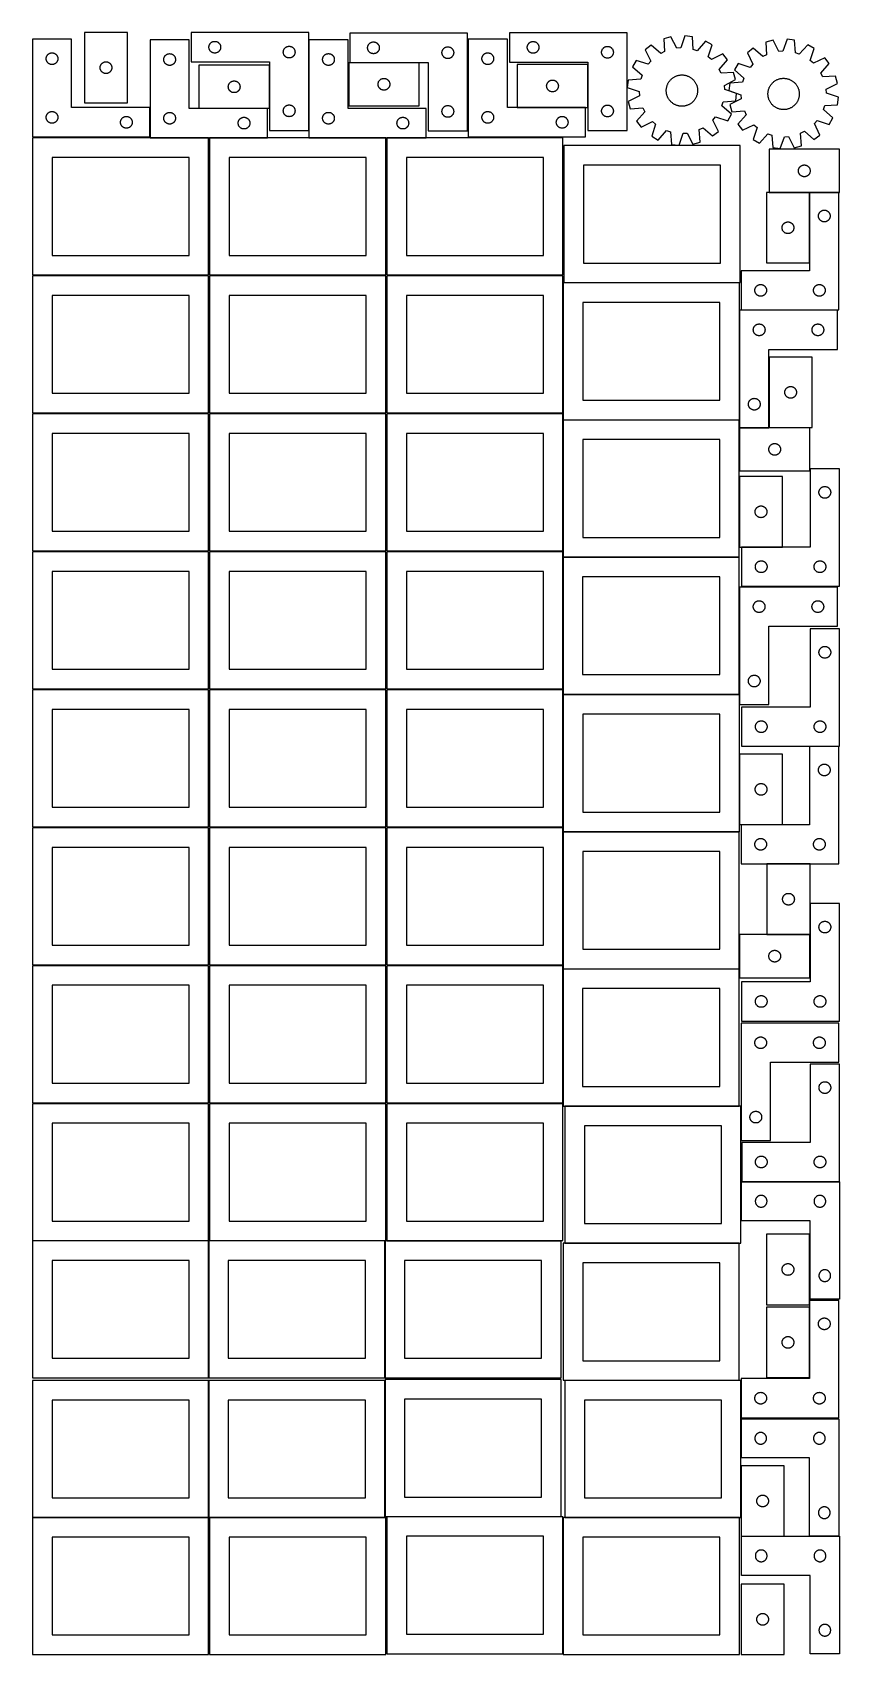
# Model space of a CAD drawing. Header units: millimetres. Extents: x 7 to 1243, y 7 to 2493.
import ezdxf

# ---------------------------------------------------------------- set-up
doc = ezdxf.new("R2010")
doc.units = ezdxf.units.MM
doc.layers.add('COMMON', color=5, linetype='CONTINUOUS', true_color=0x0000ff)
doc.layers.add('CUT', color=7, linetype='CONTINUOUS', true_color=0x000000)

msp = doc.modelspace()

# ---------------------------------------------------------------- linework, layer by layer
at = {"layer": 'COMMON'}
for p, q in [((819.662864, 1688.992136), (819.662864, 1487.167665)), ((276.520933, 640.983864), (6.520933, 640.983864)), ((276.620933, 640.883863), (276.620933, 430.883863)), ((546.720934, 640.983864), (278.041929, 640.983864)), ((546.820935, 430.883863), (546.820935, 640.883863)), ((549.562864, 640.983863), (816.920935, 640.983863)), ((276.620933, 426.720968), (276.620933, 216.720968)), ((546.820934, 426.720968), (546.820934, 218.041933)), ((1092.504737, 369.56293), (1092.504737, 426.777742)), ((1092.504731, 368.041939), (1092.504731, 308.041939)), ((1092.50473, 296.041934), (1092.50473, 216.777742)), ((6.520933, 216.620967), (276.520933, 216.620967)), ((278.041929, 216.620967), (546.720934, 216.620967)), ((549.562864, 217.941932), (816.920935, 217.941932)), ((822.40473, 216.677741), (1090.061613, 216.677741))]:
    msp.add_line(p, q, dxfattribs=at)
at = {"layer": 'CUT'}
for p, q in [((152.213925, 2493.486636), (86.213925, 2493.486636)), ((86.213925, 2493.486636), (86.213925, 2385.486636)), ((152.213925, 2385.486636), (152.213925, 2493.486636)), ((429.951349, 2493.341131), (249.951349, 2493.341131)), ((249.951349, 2493.341131), (249.951349, 2448.341131)), ((429.951349, 2343.341131), (429.951349, 2493.341131)), ((673.138178, 2492.412909), (493.138178, 2492.412909)), ((493.138178, 2492.412909), (493.138178, 2447.412909)), ((673.138178, 2342.412909), (673.138178, 2492.412909)), ((917.827967, 2493.105536), (737.827967, 2493.105536)), ((737.827967, 2493.105536), (737.827967, 2448.105536)), ((917.827967, 2343.105536), (917.827967, 2493.105536)), ((1006.414906, 2488.215392), (1000.284026, 2469.834567)), ((1017.865222, 2486.809791), (1006.414906, 2488.215392)), ((66.520933, 2483.251528), (6.520933, 2483.251528)), ((6.520933, 2483.251528), (6.520933, 2333.251528)), ((34.76512, 2462.078596), (35.346197, 2462.174532)), ((35.346197, 2462.174532), (35.932304, 2462.232259)), ((35.932304, 2462.232259), (36.520933, 2462.251528)), ((36.520933, 2462.251528), (37.109561, 2462.232259)), ((37.109561, 2462.232259), (37.695668, 2462.174532)), ((37.695668, 2462.174532), (38.276745, 2462.078596)), ((66.520933, 2378.251528), (66.520933, 2483.251528)), ((246.780698, 2481.957095), (186.780698, 2481.957095)), ((186.780698, 2481.957095), (186.780698, 2331.957095)), ((246.780698, 2376.957095), (246.780698, 2481.957095)), ((276.951349, 2470.841131), (276.970619, 2471.42976)), ((276.970619, 2470.252503), (276.951349, 2470.841131)), ((276.970619, 2471.42976), (277.028346, 2472.015867)), ((277.028346, 2469.666396), (276.970619, 2470.252503)), ((277.028346, 2472.015867), (277.124282, 2472.596944)), ((277.124282, 2469.085319), (277.028346, 2469.666396)), ((277.124282, 2472.596944), (277.258017, 2473.170503)), ((277.258017, 2468.51176), (277.124282, 2469.085319)), ((277.258017, 2473.170503), (277.428978, 2473.734087)), ((277.428978, 2467.948176), (277.258017, 2468.51176)), ((277.428978, 2473.734087), (277.636434, 2474.285282)), ((277.636434, 2467.396981), (277.428978, 2467.948176)), ((277.636434, 2474.285282), (277.879495, 2474.82173)), ((277.879495, 2466.860533), (277.636434, 2467.396981)), ((277.879495, 2474.82173), (278.157121, 2475.341131)), ((278.157121, 2466.341131), (277.879495, 2466.860533)), ((278.157121, 2475.341131), (278.468123, 2475.841264)), ((278.468123, 2465.840999), (278.157121, 2466.341131)), ((278.468123, 2475.841264), (278.811169, 2476.319984)), ((278.811169, 2465.362279), (278.468123, 2465.840999)), ((278.811169, 2476.319984), (279.184791, 2476.775244)), ((279.184791, 2464.907019), (278.811169, 2465.362279)), ((279.184791, 2476.775244), (279.587388, 2477.205092)), ((279.587388, 2464.47717), (279.184791, 2464.907019)), ((279.587388, 2477.205092), (280.017237, 2477.60769)), ((280.017237, 2464.074573), (279.587388, 2464.47717)), ((280.017237, 2477.60769), (280.472497, 2477.981312)), ((280.472497, 2463.700951), (280.017237, 2464.074573)), ((280.472497, 2477.981312), (280.951217, 2478.324358)), ((280.951217, 2463.357905), (280.472497, 2463.700951)), ((280.951217, 2478.324358), (281.451349, 2478.63536)), ((281.451349, 2463.046903), (280.951217, 2463.357905)), ((281.451349, 2478.63536), (281.970751, 2478.912986)), ((281.970751, 2462.769277), (281.451349, 2463.046903)), ((281.970751, 2478.912986), (282.507198, 2479.156047)), ((282.507198, 2462.526216), (281.970751, 2462.769277)), ((282.507198, 2479.156047), (283.058394, 2479.363503)), ((283.058394, 2462.31876), (282.507198, 2462.526216)), ((283.058394, 2479.363503), (283.621978, 2479.534464)), ((283.621978, 2462.147799), (283.058394, 2462.31876)), ((283.621978, 2479.534464), (284.195536, 2479.668199)), ((284.195536, 2462.014064), (283.621978, 2462.147799)), ((284.195536, 2479.668199), (284.776614, 2479.764135)), ((284.776614, 2479.764135), (285.362721, 2479.821862)), ((285.362721, 2479.821862), (285.951349, 2479.841131)), ((285.951349, 2479.841131), (286.539978, 2479.821862)), ((286.539978, 2479.821862), (287.126085, 2479.764135)), ((287.126085, 2479.764135), (287.707162, 2479.668199)), ((287.707162, 2479.668199), (288.280721, 2479.534464)), ((288.280721, 2462.147799), (287.707162, 2462.014064)), ((288.280721, 2479.534464), (288.844305, 2479.363503)), ((288.844305, 2462.31876), (288.280721, 2462.147799)), ((288.844305, 2479.363503), (289.3955, 2479.156047)), ((289.3955, 2462.526216), (288.844305, 2462.31876)), ((289.3955, 2479.156047), (289.931948, 2478.912986)), ((289.931948, 2462.769277), (289.3955, 2462.526216)), ((289.931948, 2478.912986), (290.451349, 2478.63536)), ((290.451349, 2463.046903), (289.931948, 2462.769277)), ((290.451349, 2478.63536), (290.951481, 2478.324358)), ((290.951481, 2463.357905), (290.451349, 2463.046903)), ((290.951481, 2478.324358), (291.430202, 2477.981312)), ((291.430202, 2463.700951), (290.951481, 2463.357905)), ((291.430202, 2477.981312), (291.885462, 2477.60769)), ((291.885462, 2464.074573), (291.430202, 2463.700951)), ((291.885462, 2477.60769), (292.31531, 2477.205092)), ((292.31531, 2464.47717), (291.885462, 2464.074573)), ((292.31531, 2477.205092), (292.717908, 2476.775244)), ((292.717908, 2464.907019), (292.31531, 2464.47717)), ((292.717908, 2476.775244), (293.091529, 2476.319984)), ((293.091529, 2465.362279), (292.717908, 2464.907019)), ((293.091529, 2476.319984), (293.434576, 2475.841264)), ((293.434576, 2465.840999), (293.091529, 2465.362279)), ((293.434576, 2475.841264), (293.745578, 2475.341131)), ((293.745578, 2466.341131), (293.434576, 2465.840999)), ((293.745578, 2475.341131), (294.023204, 2474.82173)), ((294.023204, 2466.860533), (293.745578, 2466.341131)), ((294.023204, 2474.82173), (294.266265, 2474.285282)), ((294.266265, 2467.396981), (294.023204, 2466.860533)), ((294.266265, 2474.285282), (294.473721, 2473.734087)), ((294.473721, 2467.948176), (294.266265, 2467.396981)), ((294.473721, 2473.734087), (294.644682, 2473.170503)), ((294.644682, 2468.51176), (294.473721, 2467.948176)), ((294.644682, 2473.170503), (294.778417, 2472.596944)), ((294.778417, 2469.085319), (294.644682, 2468.51176)), ((294.778417, 2472.596944), (294.874353, 2472.015867)), ((294.874353, 2469.666396), (294.778417, 2469.085319)), ((294.874353, 2472.015867), (294.93208, 2471.42976)), ((294.93208, 2470.252503), (294.874353, 2469.666396)), ((294.93208, 2471.42976), (294.951349, 2470.841131)), ((294.951349, 2470.841131), (294.93208, 2470.252503)), ((390.951349, 2463.341131), (390.970619, 2463.92976)), ((390.970619, 2462.752503), (390.951349, 2463.341131)), ((390.970619, 2463.92976), (391.028346, 2464.515867)), ((391.028346, 2462.166396), (390.970619, 2462.752503)), ((391.028346, 2464.515867), (391.124282, 2465.096944)), ((391.124282, 2461.585319), (391.028346, 2462.166396)), ((391.124282, 2465.096944), (391.258017, 2465.670503)), ((391.258017, 2465.670503), (391.428978, 2466.234087)), ((391.428978, 2466.234087), (391.636434, 2466.785282)), ((391.636434, 2466.785282), (391.879495, 2467.32173)), ((391.879495, 2467.32173), (392.157121, 2467.841131)), ((392.157121, 2467.841131), (392.468123, 2468.341264)), ((392.468123, 2468.341264), (392.811169, 2468.819984)), ((392.811169, 2468.819984), (393.184791, 2469.275244)), ((393.184791, 2469.275244), (393.587388, 2469.705092)), ((393.587388, 2469.705092), (394.017237, 2470.10769)), ((394.017237, 2470.10769), (394.472497, 2470.481312)), ((394.472497, 2470.481312), (394.951217, 2470.824358)), ((394.951217, 2470.824358), (395.451349, 2471.13536)), ((395.451349, 2471.13536), (395.970751, 2471.412986)), ((395.970751, 2471.412986), (396.507198, 2471.656047)), ((396.507198, 2471.656047), (397.058394, 2471.863503)), ((397.058394, 2471.863503), (397.621978, 2472.034464)), ((397.621978, 2472.034464), (398.195536, 2472.168199)), ((398.195536, 2472.168199), (398.776614, 2472.264135)), ((398.776614, 2472.264135), (399.362721, 2472.321862)), ((399.362721, 2472.321862), (399.951349, 2472.341131)), ((399.951349, 2472.341131), (400.539978, 2472.321862)), ((400.539978, 2472.321862), (401.126085, 2472.264135)), ((401.126085, 2472.264135), (401.707162, 2472.168199)), ((401.707162, 2472.168199), (402.280721, 2472.034464)), ((402.280721, 2472.034464), (402.844305, 2471.863503)), ((402.844305, 2471.863503), (403.3955, 2471.656047)), ((403.3955, 2471.656047), (403.931948, 2471.412986)), ((403.931948, 2471.412986), (404.451349, 2471.13536)), ((404.451349, 2471.13536), (404.951481, 2470.824358)), ((404.951481, 2470.824358), (405.430202, 2470.481312)), ((405.430202, 2470.481312), (405.885462, 2470.10769)), ((405.885462, 2470.10769), (406.31531, 2469.705092)), ((406.31531, 2469.705092), (406.717908, 2469.275244)), ((406.717908, 2469.275244), (407.091529, 2468.819984)), ((407.091529, 2468.819984), (407.434576, 2468.341264)), ((407.434576, 2468.341264), (407.745578, 2467.841131)), ((407.745578, 2467.841131), (408.023204, 2467.32173)), ((408.023204, 2467.32173), (408.266265, 2466.785282)), ((408.266265, 2466.785282), (408.473721, 2466.234087)), ((408.473721, 2466.234087), (408.644682, 2465.670503)), ((408.644682, 2465.670503), (408.778417, 2465.096944)), ((408.778417, 2465.096944), (408.874353, 2464.515867)), ((408.874353, 2462.166396), (408.778417, 2461.585319)), ((408.874353, 2464.515867), (408.93208, 2463.92976)), ((408.93208, 2462.752503), (408.874353, 2462.166396)), ((408.93208, 2463.92976), (408.951349, 2463.341131)), ((408.951349, 2463.341131), (408.93208, 2462.752503)), ((490.187681, 2481.978579), (430.187681, 2481.978579)), ((430.187681, 2481.978579), (430.187681, 2331.978579)), ((490.187681, 2376.978579), (490.187681, 2481.978579)), ((520.138178, 2469.912909), (520.157448, 2470.501537)), ((520.157448, 2469.324281), (520.138178, 2469.912909)), ((520.157448, 2470.501537), (520.215174, 2471.087645)), ((520.215174, 2468.738173), (520.157448, 2469.324281)), ((520.215174, 2471.087645), (520.31111, 2471.668722)), ((520.31111, 2468.157096), (520.215174, 2468.738173)), ((520.31111, 2471.668722), (520.444846, 2472.24228)), ((520.444846, 2467.583537), (520.31111, 2468.157096)), ((520.444846, 2472.24228), (520.615807, 2472.805864)), ((520.615807, 2467.019954), (520.444846, 2467.583537)), ((520.615807, 2472.805864), (520.823262, 2473.35706)), ((520.823262, 2466.468758), (520.615807, 2467.019954)), ((520.823262, 2473.35706), (521.066323, 2473.893507)), ((521.066323, 2465.932311), (520.823262, 2466.468758)), ((521.066323, 2473.893507), (521.343949, 2474.412909)), ((521.343949, 2465.412909), (521.066323, 2465.932311)), ((521.343949, 2474.412909), (521.654951, 2474.913041)), ((521.654951, 2464.912777), (521.343949, 2465.412909)), ((521.654951, 2474.913041), (521.997998, 2475.391762)), ((521.997998, 2464.434056), (521.654951, 2464.912777)), ((521.997998, 2475.391762), (522.37162, 2475.847021)), ((522.37162, 2463.978796), (521.997998, 2464.434056)), ((522.37162, 2475.847021), (522.774217, 2476.27687)), ((522.774217, 2463.548948), (522.37162, 2463.978796)), ((522.774217, 2476.27687), (523.204066, 2476.679467)), ((523.204066, 2463.146351), (522.774217, 2463.548948)), ((523.204066, 2476.679467), (523.659325, 2477.053089)), ((523.659325, 2462.772729), (523.204066, 2463.146351)), ((523.659325, 2477.053089), (524.138046, 2477.396135)), ((524.138046, 2462.429682), (523.659325, 2462.772729)), ((524.138046, 2477.396135), (524.638178, 2477.707137)), ((524.638178, 2462.11868), (524.138046, 2462.429682)), ((524.638178, 2477.707137), (525.15758, 2477.984763)), ((525.15758, 2461.841054), (524.638178, 2462.11868)), ((525.15758, 2477.984763), (525.694027, 2478.227825)), ((525.694027, 2478.227825), (526.245223, 2478.43528)), ((526.245223, 2478.43528), (526.808807, 2478.606241)), ((526.808807, 2478.606241), (527.382365, 2478.739976)), ((527.382365, 2478.739976), (527.963442, 2478.835913)), ((527.963442, 2478.835913), (528.54955, 2478.893639)), ((528.54955, 2478.893639), (529.138178, 2478.912909)), ((529.138178, 2478.912909), (529.726806, 2478.893639)), ((529.726806, 2478.893639), (530.312914, 2478.835913)), ((530.312914, 2478.835913), (530.893991, 2478.739976)), ((530.893991, 2478.739976), (531.467549, 2478.606241)), ((531.467549, 2478.606241), (532.031133, 2478.43528)), ((532.031133, 2478.43528), (532.582329, 2478.227825)), ((532.582329, 2478.227825), (533.118776, 2477.984763)), ((533.118776, 2477.984763), (533.638178, 2477.707137)), ((533.638178, 2462.11868), (533.118776, 2461.841054)), ((533.638178, 2477.707137), (534.13831, 2477.396135)), ((534.13831, 2462.429682), (533.638178, 2462.11868)), ((534.13831, 2477.396135), (534.617031, 2477.053089)), ((534.617031, 2462.772729), (534.13831, 2462.429682)), ((534.617031, 2477.053089), (535.07229, 2476.679467)), ((535.07229, 2463.146351), (534.617031, 2462.772729)), ((535.07229, 2476.679467), (535.502139, 2476.27687)), ((535.502139, 2463.548948), (535.07229, 2463.146351)), ((535.502139, 2476.27687), (535.904736, 2475.847021)), ((535.904736, 2463.978796), (535.502139, 2463.548948)), ((535.904736, 2475.847021), (536.278358, 2475.391762)), ((536.278358, 2464.434056), (535.904736, 2463.978796)), ((536.278358, 2475.391762), (536.621405, 2474.913041)), ((536.621405, 2464.912777), (536.278358, 2464.434056)), ((536.621405, 2474.913041), (536.932407, 2474.412909)), ((536.932407, 2465.412909), (536.621405, 2464.912777)), ((536.932407, 2474.412909), (537.210033, 2473.893507)), ((537.210033, 2465.932311), (536.932407, 2465.412909)), ((537.210033, 2473.893507), (537.453094, 2473.35706)), ((537.453094, 2466.468758), (537.210033, 2465.932311)), ((537.453094, 2473.35706), (537.660549, 2472.805864)), ((537.660549, 2467.019954), (537.453094, 2466.468758)), ((537.660549, 2472.805864), (537.83151, 2472.24228)), ((537.83151, 2467.583537), (537.660549, 2467.019954)), ((537.83151, 2472.24228), (537.965246, 2471.668722)), ((537.965246, 2468.157096), (537.83151, 2467.583537)), ((537.965246, 2471.668722), (538.061182, 2471.087645)), ((538.061182, 2468.738173), (537.965246, 2468.157096)), ((538.061182, 2471.087645), (538.118908, 2470.501537)), ((538.118908, 2469.324281), (538.061182, 2468.738173)), ((538.118908, 2470.501537), (538.138178, 2469.912909)), ((538.138178, 2469.912909), (538.118908, 2469.324281)), ((634.138178, 2462.412909), (634.157448, 2463.001537)), ((634.157448, 2461.824281), (634.138178, 2462.412909)), ((634.157448, 2463.001537), (634.215174, 2463.587645)), ((634.215174, 2463.587645), (634.31111, 2464.168722)), ((634.31111, 2464.168722), (634.444846, 2464.74228)), ((634.444846, 2464.74228), (634.615807, 2465.305864)), ((634.615807, 2465.305864), (634.823262, 2465.85706)), ((634.823262, 2465.85706), (635.066323, 2466.393507)), ((635.066323, 2466.393507), (635.343949, 2466.912909)), ((635.343949, 2466.912909), (635.654951, 2467.413041)), ((635.654951, 2467.413041), (635.997998, 2467.891762)), ((635.997998, 2467.891762), (636.37162, 2468.347021)), ((636.37162, 2468.347021), (636.774217, 2468.77687)), ((636.774217, 2468.77687), (637.204066, 2469.179467)), ((637.204066, 2469.179467), (637.659325, 2469.553089)), ((637.659325, 2469.553089), (638.138046, 2469.896135)), ((638.138046, 2469.896135), (638.638178, 2470.207137)), ((638.638178, 2470.207137), (639.15758, 2470.484763)), ((639.15758, 2470.484763), (639.694027, 2470.727825)), ((639.694027, 2470.727825), (640.245223, 2470.93528)), ((640.245223, 2470.93528), (640.808807, 2471.106241)), ((640.808807, 2471.106241), (641.382365, 2471.239976)), ((641.382365, 2471.239976), (641.963442, 2471.335913)), ((641.963442, 2471.335913), (642.54955, 2471.393639)), ((642.54955, 2471.393639), (643.138178, 2471.412909)), ((643.138178, 2471.412909), (643.726806, 2471.393639)), ((643.726806, 2471.393639), (644.312914, 2471.335913)), ((644.312914, 2471.335913), (644.893991, 2471.239976)), ((644.893991, 2471.239976), (645.467549, 2471.106241)), ((645.467549, 2471.106241), (646.031133, 2470.93528)), ((646.031133, 2470.93528), (646.582329, 2470.727825)), ((646.582329, 2470.727825), (647.118776, 2470.484763)), ((647.118776, 2470.484763), (647.638178, 2470.207137)), ((647.638178, 2470.207137), (648.13831, 2469.896135)), ((648.13831, 2469.896135), (648.617031, 2469.553089)), ((648.617031, 2469.553089), (649.07229, 2469.179467)), ((649.07229, 2469.179467), (649.502139, 2468.77687)), ((649.502139, 2468.77687), (649.904736, 2468.347021)), ((649.904736, 2468.347021), (650.278358, 2467.891762)), ((650.278358, 2467.891762), (650.621405, 2467.413041)), ((650.621405, 2467.413041), (650.932407, 2466.912909)), ((650.932407, 2466.912909), (651.210033, 2466.393507)), ((651.210033, 2466.393507), (651.453094, 2465.85706)), ((651.453094, 2465.85706), (651.660549, 2465.305864)), ((651.660549, 2465.305864), (651.83151, 2464.74228)), ((651.83151, 2464.74228), (651.965246, 2464.168722)), ((651.965246, 2464.168722), (652.061182, 2463.587645)), ((652.061182, 2463.587645), (652.118908, 2463.001537)), ((652.118908, 2463.001537), (652.138178, 2462.412909)), ((652.138178, 2462.412909), (652.118908, 2461.824281)), ((734.361509, 2483.251528), (674.361509, 2483.251528)), ((674.361509, 2483.251528), (674.361509, 2333.251528)), ((702.605696, 2462.078596), (703.186773, 2462.174532)), ((703.186773, 2462.174532), (703.772881, 2462.232259)), ((703.772881, 2462.232259), (704.361509, 2462.251528)), ((704.361509, 2462.251528), (704.950137, 2462.232259)), ((704.950137, 2462.232259), (705.536244, 2462.174532)), ((705.536244, 2462.174532), (706.117322, 2462.078596)), ((734.361509, 2378.251528), (734.361509, 2483.251528)), ((764.827967, 2470.605536), (764.847237, 2471.194164)), ((764.847237, 2470.016908), (764.827967, 2470.605536)), ((764.847237, 2471.194164), (764.904963, 2471.780271)), ((764.904963, 2469.4308), (764.847237, 2470.016908)), ((764.904963, 2471.780271), (765.000899, 2472.361349)), ((765.000899, 2468.849723), (764.904963, 2469.4308)), ((765.000899, 2472.361349), (765.134634, 2472.934907)), ((765.134634, 2468.276164), (765.000899, 2468.849723)), ((765.134634, 2472.934907), (765.305596, 2473.498491)), ((765.305596, 2467.712581), (765.134634, 2468.276164)), ((765.305596, 2473.498491), (765.513051, 2474.049687)), ((765.513051, 2467.161385), (765.305596, 2467.712581)), ((765.513051, 2474.049687), (765.756112, 2474.586134)), ((765.756112, 2466.624938), (765.513051, 2467.161385)), ((765.756112, 2474.586134), (766.033738, 2475.105536)), ((766.033738, 2466.105536), (765.756112, 2466.624938)), ((766.033738, 2475.105536), (766.34474, 2475.605668)), ((766.34474, 2465.605404), (766.033738, 2466.105536)), ((766.34474, 2475.605668), (766.687787, 2476.084389)), ((766.687787, 2465.126683), (766.34474, 2465.605404)), ((766.687787, 2476.084389), (767.061409, 2476.539648)), ((767.061409, 2464.671423), (766.687787, 2465.126683)), ((767.061409, 2476.539648), (767.464006, 2476.969497)), ((767.464006, 2464.241575), (767.061409, 2464.671423)), ((767.464006, 2476.969497), (767.893854, 2477.372094)), ((767.893854, 2463.838977), (767.464006, 2464.241575)), ((767.893854, 2477.372094), (768.349114, 2477.745716)), ((768.349114, 2463.465356), (767.893854, 2463.838977)), ((768.349114, 2477.745716), (768.827835, 2478.088762)), ((768.827835, 2463.122309), (768.349114, 2463.465356)), ((768.827835, 2478.088762), (769.327967, 2478.399764)), ((769.327967, 2462.811307), (768.827835, 2463.122309)), ((769.327967, 2478.399764), (769.847369, 2478.67739)), ((769.847369, 2462.533681), (769.327967, 2462.811307)), ((769.847369, 2478.67739), (770.383816, 2478.920452)), ((770.383816, 2462.29062), (769.847369, 2462.533681)), ((770.383816, 2478.920452), (770.935012, 2479.127907)), ((770.935012, 2462.083165), (770.383816, 2462.29062)), ((770.935012, 2479.127907), (771.498595, 2479.298868)), ((771.498595, 2479.298868), (772.072154, 2479.432603)), ((772.072154, 2479.432603), (772.653231, 2479.52854)), ((772.653231, 2479.52854), (773.239339, 2479.586266)), ((773.239339, 2479.586266), (773.827967, 2479.605536)), ((773.827967, 2479.605536), (774.416595, 2479.586266)), ((774.416595, 2479.586266), (775.002703, 2479.52854)), ((775.002703, 2479.52854), (775.58378, 2479.432603)), ((775.58378, 2479.432603), (776.157338, 2479.298868)), ((776.157338, 2479.298868), (776.720922, 2479.127907)), ((776.720922, 2479.127907), (777.272118, 2478.920452)), ((777.272118, 2462.29062), (776.720922, 2462.083165)), ((777.272118, 2478.920452), (777.808565, 2478.67739)), ((777.808565, 2462.533681), (777.272118, 2462.29062)), ((777.808565, 2478.67739), (778.327967, 2478.399764)), ((778.327967, 2462.811307), (777.808565, 2462.533681)), ((778.327967, 2478.399764), (778.828099, 2478.088762)), ((778.828099, 2463.122309), (778.327967, 2462.811307)), ((778.828099, 2478.088762), (779.30682, 2477.745716)), ((779.30682, 2463.465356), (778.828099, 2463.122309)), ((779.30682, 2477.745716), (779.762079, 2477.372094)), ((779.762079, 2463.838977), (779.30682, 2463.465356)), ((779.762079, 2477.372094), (780.191928, 2476.969497)), ((780.191928, 2464.241575), (779.762079, 2463.838977)), ((780.191928, 2476.969497), (780.594525, 2476.539648)), ((780.594525, 2464.671423), (780.191928, 2464.241575)), ((780.594525, 2476.539648), (780.968147, 2476.084389)), ((780.968147, 2465.126683), (780.594525, 2464.671423)), ((780.968147, 2476.084389), (781.311193, 2475.605668)), ((781.311193, 2465.605404), (780.968147, 2465.126683)), ((781.311193, 2475.605668), (781.622195, 2475.105536)), ((781.622195, 2466.105536), (781.311193, 2465.605404)), ((781.622195, 2475.105536), (781.899821, 2474.586134)), ((781.899821, 2466.624938), (781.622195, 2466.105536)), ((781.899821, 2474.586134), (782.142883, 2474.049687)), ((782.142883, 2467.161385), (781.899821, 2466.624938)), ((782.142883, 2474.049687), (782.350338, 2473.498491)), ((782.350338, 2467.712581), (782.142883, 2467.161385)), ((782.350338, 2473.498491), (782.521299, 2472.934907)), ((782.521299, 2468.276164), (782.350338, 2467.712581)), ((782.521299, 2472.934907), (782.655034, 2472.361349)), ((782.655034, 2468.849723), (782.521299, 2468.276164)), ((782.655034, 2472.361349), (782.750971, 2471.780271)), ((782.750971, 2469.4308), (782.655034, 2468.849723)), ((782.750971, 2471.780271), (782.808697, 2471.194164)), ((782.808697, 2470.016908), (782.750971, 2469.4308)), ((782.808697, 2471.194164), (782.827967, 2470.605536)), ((782.827967, 2470.605536), (782.808697, 2470.016908)), ((878.827967, 2463.105536), (878.847237, 2463.694164)), ((878.847237, 2462.516908), (878.827967, 2463.105536)), ((878.847237, 2463.694164), (878.904963, 2464.280271)), ((878.904963, 2461.9308), (878.847237, 2462.516908)), ((878.904963, 2464.280271), (879.000899, 2464.861349)), ((879.000899, 2464.861349), (879.134634, 2465.434907)), ((879.134634, 2465.434907), (879.305596, 2465.998491)), ((879.305596, 2465.998491), (879.513051, 2466.549687)), ((879.513051, 2466.549687), (879.756112, 2467.086134)), ((879.756112, 2467.086134), (880.033738, 2467.605536)), ((880.033738, 2467.605536), (880.34474, 2468.105668)), ((880.34474, 2468.105668), (880.687787, 2468.584389)), ((880.687787, 2468.584389), (881.061409, 2469.039648)), ((881.061409, 2469.039648), (881.464006, 2469.469497)), ((881.464006, 2469.469497), (881.893854, 2469.872094)), ((881.893854, 2469.872094), (882.349114, 2470.245716)), ((882.349114, 2470.245716), (882.827835, 2470.588762)), ((882.827835, 2470.588762), (883.327967, 2470.899764)), ((883.327967, 2470.899764), (883.847369, 2471.17739)), ((883.847369, 2471.17739), (884.383816, 2471.420452)), ((884.383816, 2471.420452), (884.935012, 2471.627907)), ((884.935012, 2471.627907), (885.498595, 2471.798868)), ((885.498595, 2471.798868), (886.072154, 2471.932603)), ((886.072154, 2471.932603), (886.653231, 2472.02854)), ((886.653231, 2472.02854), (887.239339, 2472.086266)), ((887.239339, 2472.086266), (887.827967, 2472.105536)), ((887.827967, 2472.105536), (888.416595, 2472.086266)), ((888.416595, 2472.086266), (889.002703, 2472.02854)), ((889.002703, 2472.02854), (889.58378, 2471.932603)), ((889.58378, 2471.932603), (890.157338, 2471.798868)), ((890.157338, 2471.798868), (890.720922, 2471.627907)), ((890.720922, 2471.627907), (891.272118, 2471.420452)), ((891.272118, 2471.420452), (891.808565, 2471.17739)), ((891.808565, 2471.17739), (892.327967, 2470.899764)), ((892.327967, 2470.899764), (892.828099, 2470.588762)), ((892.828099, 2470.588762), (893.30682, 2470.245716)), ((893.30682, 2470.245716), (893.762079, 2469.872094)), ((893.762079, 2469.872094), (894.191928, 2469.469497)), ((894.191928, 2469.469497), (894.594525, 2469.039648)), ((894.594525, 2469.039648), (894.968147, 2468.584389)), ((894.968147, 2468.584389), (895.311193, 2468.105668)), ((895.311193, 2468.105668), (895.622195, 2467.605536)), ((895.622195, 2467.605536), (895.899821, 2467.086134)), ((895.899821, 2467.086134), (896.142883, 2466.549687)), ((896.142883, 2466.549687), (896.350338, 2465.998491)), ((896.350338, 2465.998491), (896.521299, 2465.434907)), ((896.521299, 2465.434907), (896.655034, 2464.861349)), ((896.655034, 2464.861349), (896.750971, 2464.280271)), ((896.750971, 2464.280271), (896.808697, 2463.694164)), ((896.808697, 2462.516908), (896.750971, 2461.9308)), ((896.808697, 2463.694164), (896.827967, 2463.105536)), ((896.827967, 2463.105536), (896.808697, 2462.516908)), ((954.879438, 2473.921809), (945.788931, 2466.819123)), ((945.788931, 2466.819123), (954.45095, 2449.48673)), ((969.602149, 2461.324817), (954.879438, 2473.921809)), ((975.34377, 2464.219031), (969.602149, 2461.324817)), ((985.090541, 2486.630126), (973.973927, 2483.546886)), ((973.973927, 2483.546886), (975.34377, 2464.219031)), ((993.871891, 2469.357885), (985.090541, 2486.630126)), ((1000.284026, 2469.834567), (993.871891, 2469.357885)), ((1019.368332, 2467.491844), (1017.865222, 2486.809791)), ((1025.47479, 2465.478423), (1019.368332, 2467.491844)), ((1038.173022, 2480.113905), (1025.47479, 2465.478423)), ((1048.213835, 2474.433452), (1038.173022, 2480.113905)), ((1042.209869, 2456.010781), (1048.213835, 2474.433452)), ((1111.319239, 2469.151381), (1102.170734, 2462.123555)), ((1102.170734, 2462.123555), (1110.690184, 2444.720642)), ((1125.938048, 2456.433958), (1111.319239, 2469.151381)), ((1141.633643, 2481.611274), (1130.492094, 2478.619391)), ((1130.492094, 2478.619391), (1131.703233, 2459.280943)), ((1150.272914, 2464.267531), (1141.633643, 2481.611274)), ((1156.688745, 2464.691562), (1150.272914, 2464.267531)), ((1162.970302, 2483.021441), (1156.688745, 2464.691562)), ((1174.408695, 2481.521894), (1162.970302, 2483.021441)), ((1175.753178, 2462.192259), (1174.408695, 2481.521894)), ((1181.842903, 2460.12878), (1175.753178, 2462.192259)), ((1194.660845, 2474.659532), (1181.842903, 2460.12878)), ((1204.654691, 2468.896849), (1194.660845, 2474.659532)), ((1198.4997, 2450.524083), (1204.654691, 2468.896849)), ((27.520933, 2453.251528), (27.540202, 2453.840156)), ((27.540202, 2452.6629), (27.520933, 2453.251528)), ((27.540202, 2453.840156), (27.597929, 2454.426264)), ((27.597929, 2452.076793), (27.540202, 2452.6629)), ((27.597929, 2454.426264), (27.693865, 2455.007341)), ((27.693865, 2451.495715), (27.597929, 2452.076793)), ((27.693865, 2455.007341), (27.8276, 2455.5809)), ((27.8276, 2450.922157), (27.693865, 2451.495715)), ((27.8276, 2455.5809), (27.998561, 2456.144483)), ((27.998561, 2450.358573), (27.8276, 2450.922157)), ((27.998561, 2456.144483), (28.206017, 2456.695679)), ((28.206017, 2449.807377), (27.998561, 2450.358573)), ((28.206017, 2456.695679), (28.449078, 2457.232127)), ((28.449078, 2449.27093), (28.206017, 2449.807377)), ((28.449078, 2457.232127), (28.726704, 2457.751528)), ((28.726704, 2448.751528), (28.449078, 2449.27093)), ((28.726704, 2457.751528), (29.037706, 2458.25166)), ((29.037706, 2448.251396), (28.726704, 2448.751528)), ((29.037706, 2458.25166), (29.380752, 2458.730381)), ((29.380752, 2447.772675), (29.037706, 2448.251396)), ((29.380752, 2458.730381), (29.754374, 2459.185641)), ((29.754374, 2447.317416), (29.380752, 2447.772675)), ((29.754374, 2459.185641), (30.156972, 2459.615489)), ((30.156972, 2446.887567), (29.754374, 2447.317416)), ((30.156972, 2459.615489), (30.58682, 2460.018087)), ((30.58682, 2446.48497), (30.156972, 2446.887567)), ((30.58682, 2460.018087), (31.04208, 2460.391708)), ((31.04208, 2446.111348), (30.58682, 2446.48497)), ((31.04208, 2460.391708), (31.5208, 2460.734755)), ((31.5208, 2445.768302), (31.04208, 2446.111348)), ((31.5208, 2460.734755), (32.020933, 2461.045757)), ((32.020933, 2445.4573), (31.5208, 2445.768302)), ((32.020933, 2461.045757), (32.540334, 2461.323383)), ((32.540334, 2445.179674), (32.020933, 2445.4573)), ((32.540334, 2461.323383), (33.076782, 2461.566444)), ((33.076782, 2444.936613), (32.540334, 2445.179674)), ((33.076782, 2461.566444), (33.627977, 2461.773899)), ((33.627977, 2444.729157), (33.076782, 2444.936613)), ((33.627977, 2461.773899), (34.191561, 2461.944861)), ((34.191561, 2444.558196), (33.627977, 2444.729157)), ((34.191561, 2461.944861), (34.76512, 2462.078596)), ((34.76512, 2444.424461), (34.191561, 2444.558196)), ((35.346197, 2444.328525), (34.76512, 2444.424461)), ((35.932304, 2444.270798), (35.346197, 2444.328525)), ((36.520933, 2444.251528), (35.932304, 2444.270798)), ((37.109561, 2444.270798), (36.520933, 2444.251528)), ((37.695668, 2444.328525), (37.109561, 2444.270798)), ((38.276745, 2444.424461), (37.695668, 2444.328525)), ((38.276745, 2462.078596), (38.850304, 2461.944861)), ((38.850304, 2444.558196), (38.276745, 2444.424461)), ((38.850304, 2461.944861), (39.413888, 2461.773899)), ((39.413888, 2444.729157), (38.850304, 2444.558196)), ((39.413888, 2461.773899), (39.965083, 2461.566444)), ((39.965083, 2444.936613), (39.413888, 2444.729157)), ((39.965083, 2461.566444), (40.501531, 2461.323383)), ((40.501531, 2445.179674), (39.965083, 2444.936613)), ((40.501531, 2461.323383), (41.020933, 2461.045757)), ((41.020933, 2445.4573), (40.501531, 2445.179674)), ((41.020933, 2461.045757), (41.521065, 2460.734755)), ((41.521065, 2445.768302), (41.020933, 2445.4573)), ((41.521065, 2460.734755), (41.999785, 2460.391708)), ((41.999785, 2446.111348), (41.521065, 2445.768302)), ((41.999785, 2460.391708), (42.455045, 2460.018087)), ((42.455045, 2446.48497), (41.999785, 2446.111348)), ((42.455045, 2460.018087), (42.884894, 2459.615489)), ((42.884894, 2446.887567), (42.455045, 2446.48497)), ((42.884894, 2459.615489), (43.287491, 2459.185641)), ((43.287491, 2447.317416), (42.884894, 2446.887567)), ((43.287491, 2459.185641), (43.661113, 2458.730381)), ((43.661113, 2447.772675), (43.287491, 2447.317416)), ((43.661113, 2458.730381), (44.004159, 2458.25166)), ((44.004159, 2448.251396), (43.661113, 2447.772675)), ((44.004159, 2458.25166), (44.315161, 2457.751528)), ((44.315161, 2448.751528), (44.004159, 2448.251396)), ((44.315161, 2457.751528), (44.592787, 2457.232127)), ((44.592787, 2449.27093), (44.315161, 2448.751528)), ((44.592787, 2457.232127), (44.835848, 2456.695679)), ((44.835848, 2449.807377), (44.592787, 2449.27093)), ((44.835848, 2456.695679), (45.043304, 2456.144483)), ((45.043304, 2450.358573), (44.835848, 2449.807377)), ((45.043304, 2456.144483), (45.214265, 2455.5809)), ((45.214265, 2450.922157), (45.043304, 2450.358573)), ((45.214265, 2455.5809), (45.348, 2455.007341)), ((45.348, 2451.495715), (45.214265, 2450.922157)), ((45.348, 2455.007341), (45.443936, 2454.426264)), ((45.443936, 2452.076793), (45.348, 2451.495715)), ((45.443936, 2454.426264), (45.501663, 2453.840156)), ((45.501663, 2452.6629), (45.443936, 2452.076793)), ((45.501663, 2453.840156), (45.520933, 2453.251528)), ((45.520933, 2453.251528), (45.501663, 2452.6629)), ((110.213925, 2439.486636), (110.233195, 2440.075265)), ((110.233195, 2438.898008), (110.213925, 2439.486636)), ((110.233195, 2440.075265), (110.290921, 2440.661372)), ((110.290921, 2438.311901), (110.233195, 2438.898008)), ((110.290921, 2440.661372), (110.386858, 2441.242449)), ((110.386858, 2437.730824), (110.290921, 2438.311901)), ((110.386858, 2441.242449), (110.520593, 2441.816008)), ((110.520593, 2437.157265), (110.386858, 2437.730824)), ((110.520593, 2441.816008), (110.691554, 2442.379592)), ((110.691554, 2442.379592), (110.899009, 2442.930787)), ((110.899009, 2442.930787), (111.14207, 2443.467235)), ((111.14207, 2443.467235), (111.419696, 2443.986636)), ((111.419696, 2443.986636), (111.730699, 2444.486769)), ((111.730699, 2444.486769), (112.073745, 2444.965489)), ((112.073745, 2444.965489), (112.447367, 2445.420749)), ((112.447367, 2445.420749), (112.849964, 2445.850598)), ((112.849964, 2445.850598), (113.279813, 2446.253195)), ((113.279813, 2446.253195), (113.735072, 2446.626817)), ((113.735072, 2446.626817), (114.213793, 2446.969863)), ((114.213793, 2446.969863), (114.713925, 2447.280865)), ((114.713925, 2447.280865), (115.233327, 2447.558491)), ((115.233327, 2447.558491), (115.769774, 2447.801552)), ((115.769774, 2447.801552), (116.32097, 2448.009008)), ((116.32097, 2448.009008), (116.884554, 2448.179969)), ((116.884554, 2448.179969), (117.458112, 2448.313704)), ((117.458112, 2448.313704), (118.039189, 2448.40964)), ((118.039189, 2448.40964), (118.625297, 2448.467367)), ((118.625297, 2448.467367), (119.213925, 2448.486636)), ((119.213925, 2448.486636), (119.802553, 2448.467367)), ((119.802553, 2448.467367), (120.388661, 2448.40964)), ((120.388661, 2448.40964), (120.969738, 2448.313704)), ((120.969738, 2448.313704), (121.543296, 2448.179969)), ((121.543296, 2448.179969), (122.10688, 2448.009008)), ((122.10688, 2448.009008), (122.658076, 2447.801552)), ((122.658076, 2447.801552), (123.194523, 2447.558491)), ((123.194523, 2447.558491), (123.713925, 2447.280865)), ((123.713925, 2447.280865), (124.214057, 2446.969863)), ((124.214057, 2446.969863), (124.692778, 2446.626817)), ((124.692778, 2446.626817), (125.148037, 2446.253195)), ((125.148037, 2446.253195), (125.577886, 2445.850598)), ((125.577886, 2445.850598), (125.980483, 2445.420749)), ((125.980483, 2445.420749), (126.354105, 2444.965489)), ((126.354105, 2444.965489), (126.697152, 2444.486769)), ((126.697152, 2444.486769), (127.008154, 2443.986636)), ((127.008154, 2443.986636), (127.28578, 2443.467235)), ((127.28578, 2443.467235), (127.528841, 2442.930787)), ((127.528841, 2442.930787), (127.736296, 2442.379592)), ((127.736296, 2442.379592), (127.907257, 2441.816008)), ((127.907257, 2441.816008), (128.040993, 2441.242449)), ((128.040993, 2437.730824), (127.907257, 2437.157265)), ((128.040993, 2441.242449), (128.136929, 2440.661372)), ((128.136929, 2438.311901), (128.040993, 2437.730824)), ((128.136929, 2440.661372), (128.194655, 2440.075265)), ((128.194655, 2438.898008), (128.136929, 2438.311901)), ((128.194655, 2440.075265), (128.213925, 2439.486636)), ((128.213925, 2439.486636), (128.194655, 2438.898008)), ((207.780698, 2451.957095), (207.799968, 2452.545723)), ((207.799968, 2451.368467), (207.780698, 2451.957095)), ((207.799968, 2452.545723), (207.857694, 2453.13183)), ((207.857694, 2450.782359), (207.799968, 2451.368467)), ((207.857694, 2453.13183), (207.953631, 2453.712908)), ((207.953631, 2450.201282), (207.857694, 2450.782359)), ((207.953631, 2453.712908), (208.087366, 2454.286466)), ((208.087366, 2449.627723), (207.953631, 2450.201282)), ((208.087366, 2454.286466), (208.258327, 2454.85005)), ((208.258327, 2449.06414), (208.087366, 2449.627723)), ((208.258327, 2454.85005), (208.465782, 2455.401246)), ((208.465782, 2448.512944), (208.258327, 2449.06414)), ((208.465782, 2455.401246), (208.708843, 2455.937693)), ((208.708843, 2447.976496), (208.465782, 2448.512944)), ((208.708843, 2455.937693), (208.98647, 2456.457095)), ((208.98647, 2447.457095), (208.708843, 2447.976496)), ((208.98647, 2456.457095), (209.297472, 2456.957227)), ((209.297472, 2446.956963), (208.98647, 2447.457095)), ((209.297472, 2456.957227), (209.640518, 2457.435948)), ((209.640518, 2446.478242), (209.297472, 2446.956963)), ((209.640518, 2457.435948), (210.01414, 2457.891207)), ((210.01414, 2446.022982), (209.640518, 2446.478242)), ((210.01414, 2457.891207), (210.416737, 2458.321056)), ((210.416737, 2445.593134), (210.01414, 2446.022982)), ((210.416737, 2458.321056), (210.846586, 2458.723653)), ((210.846586, 2445.190536), (210.416737, 2445.593134)), ((210.846586, 2458.723653), (211.301845, 2459.097275)), ((211.301845, 2444.816915), (210.846586, 2445.190536)), ((211.301845, 2459.097275), (211.780566, 2459.440321)), ((211.780566, 2444.473868), (211.301845, 2444.816915)), ((211.780566, 2459.440321), (212.280698, 2459.751323)), ((212.280698, 2444.162866), (211.780566, 2444.473868)), ((212.280698, 2459.751323), (212.8001, 2460.028949)), ((212.8001, 2443.88524), (212.280698, 2444.162866)), ((212.8001, 2460.028949), (213.336547, 2460.27201)), ((213.336547, 2443.642179), (212.8001, 2443.88524)), ((213.336547, 2460.27201), (213.887743, 2460.479466)), ((213.887743, 2443.434724), (213.336547, 2443.642179)), ((213.887743, 2460.479466), (214.451327, 2460.650427)), ((214.451327, 2443.263762), (213.887743, 2443.434724)), ((214.451327, 2460.650427), (215.024885, 2460.784162)), ((215.024885, 2443.130027), (214.451327, 2443.263762)), ((215.024885, 2460.784162), (215.605962, 2460.880098)), ((215.605962, 2443.034091), (215.024885, 2443.130027)), ((215.605962, 2460.880098), (216.19207, 2460.937825)), ((216.19207, 2442.976364), (215.605962, 2443.034091)), ((216.19207, 2460.937825), (216.780698, 2460.957095)), ((216.780698, 2442.957095), (216.19207, 2442.976364)), ((216.780698, 2460.957095), (217.369326, 2460.937825)), ((217.369326, 2442.976364), (216.780698, 2442.957095)), ((217.369326, 2460.937825), (217.955434, 2460.880098)), ((217.955434, 2443.034091), (217.369326, 2442.976364)), ((217.955434, 2460.880098), (218.536511, 2460.784162)), ((218.536511, 2443.130027), (217.955434, 2443.034091)), ((218.536511, 2460.784162), (219.11007, 2460.650427)), ((219.11007, 2443.263762), (218.536511, 2443.130027)), ((219.11007, 2460.650427), (219.673653, 2460.479466)), ((219.673653, 2443.434724), (219.11007, 2443.263762)), ((219.673653, 2460.479466), (220.224849, 2460.27201)), ((220.224849, 2443.642179), (219.673653, 2443.434724)), ((220.224849, 2460.27201), (220.761296, 2460.028949)), ((220.761296, 2443.88524), (220.224849, 2443.642179)), ((220.761296, 2460.028949), (221.280698, 2459.751323)), ((221.280698, 2444.162866), (220.761296, 2443.88524)), ((221.280698, 2459.751323), (221.78083, 2459.440321)), ((221.78083, 2444.473868), (221.280698, 2444.162866)), ((221.78083, 2459.440321), (222.259551, 2459.097275)), ((222.259551, 2444.816915), (221.78083, 2444.473868)), ((222.259551, 2459.097275), (222.71481, 2458.723653)), ((222.71481, 2445.190536), (222.259551, 2444.816915)), ((222.71481, 2458.723653), (223.144659, 2458.321056)), ((223.144659, 2445.593134), (222.71481, 2445.190536)), ((223.144659, 2458.321056), (223.547256, 2457.891207)), ((223.547256, 2446.022982), (223.144659, 2445.593134)), ((223.547256, 2457.891207), (223.920878, 2457.435948)), ((223.920878, 2446.478242), (223.547256, 2446.022982)), ((223.920878, 2457.435948), (224.263925, 2456.957227)), ((224.263925, 2446.956963), (223.920878, 2446.478242)), ((224.263925, 2456.957227), (224.574927, 2456.457095)), ((224.574927, 2447.457095), (224.263925, 2446.956963)), ((224.574927, 2456.457095), (224.852553, 2455.937693)), ((224.852553, 2447.976496), (224.574927, 2447.457095)), ((224.852553, 2455.937693), (225.095614, 2455.401246)), ((225.095614, 2448.512944), (224.852553, 2447.976496)), ((225.095614, 2455.401246), (225.303069, 2454.85005)), ((225.303069, 2449.06414), (225.095614, 2448.512944)), ((225.303069, 2454.85005), (225.474031, 2454.286466)), ((225.474031, 2449.627723), (225.303069, 2449.06414)), ((225.474031, 2454.286466), (225.607766, 2453.712908)), ((225.607766, 2450.201282), (225.474031, 2449.627723)), ((225.607766, 2453.712908), (225.703702, 2453.13183)), ((225.703702, 2450.782359), (225.607766, 2450.201282)), ((225.703702, 2453.13183), (225.761428, 2452.545723)), ((225.761428, 2451.368467), (225.703702, 2450.782359)), ((225.761428, 2452.545723), (225.780698, 2451.957095)), ((225.780698, 2451.957095), (225.761428, 2451.368467)), ((249.951349, 2448.341131), (369.951349, 2448.341131)), ((369.681453, 2443.178045), (261.681453, 2443.178045)), ((261.681453, 2443.178045), (261.681453, 2377.178045)), ((284.776614, 2461.918128), (284.195536, 2462.014064)), ((285.362721, 2461.860401), (284.776614, 2461.918128)), ((285.951349, 2461.841131), (285.362721, 2461.860401)), ((286.539978, 2461.860401), (285.951349, 2461.841131)), ((287.126085, 2461.918128), (286.539978, 2461.860401)), ((287.707162, 2462.014064), (287.126085, 2461.918128)), ((369.681453, 2377.178045), (369.681453, 2443.178045)), ((369.951349, 2448.341131), (369.951349, 2343.341131)), ((391.258017, 2461.01176), (391.124282, 2461.585319)), ((391.428978, 2460.448176), (391.258017, 2461.01176)), ((391.636434, 2459.896981), (391.428978, 2460.448176)), ((391.879495, 2459.360533), (391.636434, 2459.896981)), ((392.157121, 2458.841131), (391.879495, 2459.360533)), ((392.468123, 2458.340999), (392.157121, 2458.841131)), ((392.811169, 2457.862279), (392.468123, 2458.340999)), ((393.184791, 2457.407019), (392.811169, 2457.862279)), ((393.587388, 2456.97717), (393.184791, 2457.407019)), ((394.017237, 2456.574573), (393.587388, 2456.97717)), ((394.472497, 2456.200951), (394.017237, 2456.574573)), ((394.951217, 2455.857905), (394.472497, 2456.200951)), ((395.451349, 2455.546903), (394.951217, 2455.857905)), ((395.970751, 2455.269277), (395.451349, 2455.546903)), ((396.507198, 2455.026216), (395.970751, 2455.269277)), ((397.058394, 2454.81876), (396.507198, 2455.026216)), ((397.621978, 2454.647799), (397.058394, 2454.81876)), ((398.195536, 2454.514064), (397.621978, 2454.647799)), ((398.776614, 2454.418128), (398.195536, 2454.514064)), ((399.362721, 2454.360401), (398.776614, 2454.418128)), ((399.951349, 2454.341131), (399.362721, 2454.360401)), ((400.539978, 2454.360401), (399.951349, 2454.341131)), ((401.126085, 2454.418128), (400.539978, 2454.360401)), ((401.707162, 2454.514064), (401.126085, 2454.418128)), ((402.280721, 2454.647799), (401.707162, 2454.514064)), ((402.844305, 2454.81876), (402.280721, 2454.647799)), ((403.3955, 2455.026216), (402.844305, 2454.81876)), ((403.931948, 2455.269277), (403.3955, 2455.026216)), ((404.451349, 2455.546903), (403.931948, 2455.269277)), ((404.951481, 2455.857905), (404.451349, 2455.546903)), ((405.430202, 2456.200951), (404.951481, 2455.857905)), ((405.885462, 2456.574573), (405.430202, 2456.200951)), ((406.31531, 2456.97717), (405.885462, 2456.574573)), ((406.717908, 2457.407019), (406.31531, 2456.97717)), ((407.091529, 2457.862279), (406.717908, 2457.407019)), ((407.434576, 2458.340999), (407.091529, 2457.862279)), ((407.745578, 2458.841131), (407.434576, 2458.340999)), ((408.023204, 2459.360533), (407.745578, 2458.841131)), ((408.266265, 2459.896981), (408.023204, 2459.360533)), ((408.473721, 2460.448176), (408.266265, 2459.896981)), ((408.644682, 2461.01176), (408.473721, 2460.448176)), ((408.778417, 2461.585319), (408.644682, 2461.01176)), ((451.187681, 2451.978579), (451.20695, 2452.567207)), ((451.20695, 2451.389951), (451.187681, 2451.978579)), ((451.20695, 2452.567207), (451.264677, 2453.153315)), ((451.264677, 2450.803843), (451.20695, 2451.389951)), ((451.264677, 2453.153315), (451.360613, 2453.734392)), ((451.360613, 2450.222766), (451.264677, 2450.803843)), ((451.360613, 2453.734392), (451.494348, 2454.30795)), ((451.494348, 2449.649208), (451.360613, 2450.222766)), ((451.494348, 2454.30795), (451.665309, 2454.871534)), ((451.665309, 2449.085624), (451.494348, 2449.649208)), ((451.665309, 2454.871534), (451.872765, 2455.42273)), ((451.872765, 2448.534428), (451.665309, 2449.085624)), ((451.872765, 2455.42273), (452.115826, 2455.959177)), ((452.115826, 2447.997981), (451.872765, 2448.534428)), ((452.115826, 2455.959177), (452.393452, 2456.478579)), ((452.393452, 2447.478579), (452.115826, 2447.997981)), ((452.393452, 2456.478579), (452.704454, 2456.978711)), ((452.704454, 2446.978447), (452.393452, 2447.478579)), ((452.704454, 2456.978711), (453.047501, 2457.457432)), ((453.047501, 2446.499726), (452.704454, 2446.978447)), ((453.047501, 2457.457432), (453.421122, 2457.912691)), ((453.421122, 2446.044467), (453.047501, 2446.499726)), ((453.421122, 2457.912691), (453.82372, 2458.34254)), ((453.82372, 2445.614618), (453.421122, 2446.044467)), ((453.82372, 2458.34254), (454.253568, 2458.745137)), ((454.253568, 2445.212021), (453.82372, 2445.614618)), ((454.253568, 2458.745137), (454.708828, 2459.118759)), ((454.708828, 2444.838399), (454.253568, 2445.212021)), ((454.708828, 2459.118759), (455.187548, 2459.461806)), ((455.187548, 2444.495353), (454.708828, 2444.838399)), ((455.187548, 2459.461806), (455.687681, 2459.772808)), ((455.687681, 2444.18435), (455.187548, 2444.495353)), ((455.687681, 2459.772808), (456.207082, 2460.050434)), ((456.207082, 2443.906724), (455.687681, 2444.18435)), ((456.207082, 2460.050434), (456.74353, 2460.293495)), ((456.74353, 2443.663663), (456.207082, 2443.906724)), ((456.74353, 2460.293495), (457.294725, 2460.50095)), ((457.294725, 2443.456208), (456.74353, 2443.663663)), ((457.294725, 2460.50095), (457.858309, 2460.671912)), ((457.858309, 2443.285247), (457.294725, 2443.456208)), ((457.858309, 2460.671912), (458.431868, 2460.805647)), ((458.431868, 2443.151512), (457.858309, 2443.285247)), ((458.431868, 2460.805647), (459.012945, 2460.901583)), ((459.012945, 2443.055575), (458.431868, 2443.151512)), ((459.012945, 2460.901583), (459.599052, 2460.959309)), ((459.599052, 2442.997849), (459.012945, 2443.055575)), ((459.599052, 2460.959309), (460.187681, 2460.978579)), ((460.187681, 2442.978579), (459.599052, 2442.997849)), ((460.187681, 2460.978579), (460.776309, 2460.959309)), ((460.776309, 2442.997849), (460.187681, 2442.978579)), ((460.776309, 2460.959309), (461.362416, 2460.901583)), ((461.362416, 2443.055575), (460.776309, 2442.997849)), ((461.362416, 2460.901583), (461.943493, 2460.805647)), ((461.943493, 2443.151512), (461.362416, 2443.055575)), ((461.943493, 2460.805647), (462.517052, 2460.671912)), ((462.517052, 2443.285247), (461.943493, 2443.151512)), ((462.517052, 2460.671912), (463.080636, 2460.50095)), ((463.080636, 2443.456208), (462.517052, 2443.285247)), ((463.080636, 2460.50095), (463.631831, 2460.293495)), ((463.631831, 2443.663663), (463.080636, 2443.456208)), ((463.631831, 2460.293495), (464.168279, 2460.050434)), ((464.168279, 2443.906724), (463.631831, 2443.663663)), ((464.168279, 2460.050434), (464.687681, 2459.772808)), ((464.687681, 2444.18435), (464.168279, 2443.906724)), ((464.687681, 2459.772808), (465.187813, 2459.461806)), ((465.187813, 2444.495353), (464.687681, 2444.18435)), ((465.187813, 2459.461806), (465.666533, 2459.118759)), ((465.666533, 2444.838399), (465.187813, 2444.495353)), ((465.666533, 2459.118759), (466.121793, 2458.745137)), ((466.121793, 2445.212021), (465.666533, 2444.838399)), ((466.121793, 2458.745137), (466.551642, 2458.34254)), ((466.551642, 2445.614618), (466.121793, 2445.212021)), ((466.551642, 2458.34254), (466.954239, 2457.912691)), ((466.954239, 2446.044467), (466.551642, 2445.614618)), ((466.954239, 2457.912691), (467.327861, 2457.457432)), ((467.327861, 2446.499726), (466.954239, 2446.044467)), ((467.327861, 2457.457432), (467.670907, 2456.978711)), ((467.670907, 2446.978447), (467.327861, 2446.499726)), ((467.670907, 2456.978711), (467.981909, 2456.478579)), ((467.981909, 2447.478579), (467.670907, 2446.978447)), ((467.981909, 2456.478579), (468.259535, 2455.959177)), ((468.259535, 2447.997981), (467.981909, 2447.478579)), ((468.259535, 2455.959177), (468.502596, 2455.42273)), ((468.502596, 2448.534428), (468.259535, 2447.997981)), ((468.502596, 2455.42273), (468.710052, 2454.871534)), ((468.710052, 2449.085624), (468.502596, 2448.534428)), ((468.710052, 2454.871534), (468.881013, 2454.30795)), ((468.881013, 2449.649208), (468.710052, 2449.085624)), ((468.881013, 2454.30795), (469.014748, 2453.734392)), ((469.014748, 2450.222766), (468.881013, 2449.649208)), ((469.014748, 2453.734392), (469.110684, 2453.153315)), ((469.110684, 2450.803843), (469.014748, 2450.222766)), ((469.110684, 2453.153315), (469.168411, 2452.567207)), ((469.168411, 2451.389951), (469.110684, 2450.803843)), ((469.168411, 2452.567207), (469.187681, 2451.978579)), ((469.187681, 2451.978579), (469.168411, 2451.389951)), ((599.181882, 2447.054263), (491.181882, 2447.054263)), ((491.181882, 2447.054263), (491.181882, 2381.054263)), ((493.138178, 2447.412909), (613.138178, 2447.412909)), ((525.694027, 2461.597993), (525.15758, 2461.841054)), ((526.245223, 2461.390538), (525.694027, 2461.597993)), ((526.808807, 2461.219576), (526.245223, 2461.390538)), ((527.382365, 2461.085841), (526.808807, 2461.219576)), ((527.963442, 2460.989905), (527.382365, 2461.085841)), ((528.54955, 2460.932178), (527.963442, 2460.989905)), ((529.138178, 2460.912909), (528.54955, 2460.932178)), ((529.726806, 2460.932178), (529.138178, 2460.912909)), ((530.312914, 2460.989905), (529.726806, 2460.932178)), ((530.893991, 2461.085841), (530.312914, 2460.989905)), ((531.467549, 2461.219576), (530.893991, 2461.085841)), ((532.031133, 2461.390538), (531.467549, 2461.219576)), ((532.582329, 2461.597993), (532.031133, 2461.390538)), ((533.118776, 2461.841054), (532.582329, 2461.597993)), ((599.181882, 2381.054263), (599.181882, 2447.054263)), ((613.138178, 2447.412909), (613.138178, 2342.412909)), ((634.215174, 2461.238173), (634.157448, 2461.824281)), ((634.31111, 2460.657096), (634.215174, 2461.238173)), ((634.444846, 2460.083537), (634.31111, 2460.657096)), ((634.615807, 2459.519954), (634.444846, 2460.083537)), ((634.823262, 2458.968758), (634.615807, 2459.519954)), ((635.066323, 2458.432311), (634.823262, 2458.968758)), ((635.343949, 2457.912909), (635.066323, 2458.432311)), ((635.654951, 2457.412777), (635.343949, 2457.912909)), ((635.997998, 2456.934056), (635.654951, 2457.412777)), ((636.37162, 2456.478796), (635.997998, 2456.934056)), ((636.774217, 2456.048948), (636.37162, 2456.478796)), ((637.204066, 2455.646351), (636.774217, 2456.048948)), ((637.659325, 2455.272729), (637.204066, 2455.646351)), ((638.138046, 2454.929682), (637.659325, 2455.272729)), ((638.638178, 2454.61868), (638.138046, 2454.929682)), ((639.15758, 2454.341054), (638.638178, 2454.61868)), ((639.694027, 2454.097993), (639.15758, 2454.341054)), ((640.245223, 2453.890538), (639.694027, 2454.097993)), ((640.808807, 2453.719576), (640.245223, 2453.890538)), ((641.382365, 2453.585841), (640.808807, 2453.719576)), ((641.963442, 2453.489905), (641.382365, 2453.585841)), ((642.54955, 2453.432178), (641.963442, 2453.489905)), ((643.138178, 2453.412909), (642.54955, 2453.432178)), ((643.726806, 2453.432178), (643.138178, 2453.412909)), ((644.312914, 2453.489905), (643.726806, 2453.432178)), ((644.893991, 2453.585841), (644.312914, 2453.489905)), ((645.467549, 2453.719576), (644.893991, 2453.585841)), ((646.031133, 2453.890538), (645.467549, 2453.719576)), ((646.582329, 2454.097993), (646.031133, 2453.890538)), ((647.118776, 2454.341054), (646.582329, 2454.097993)), ((647.638178, 2454.61868), (647.118776, 2454.341054)), ((648.13831, 2454.929682), (647.638178, 2454.61868)), ((648.617031, 2455.272729), (648.13831, 2454.929682)), ((649.07229, 2455.646351), (648.617031, 2455.272729)), ((649.502139, 2456.048948), (649.07229, 2455.646351)), ((649.904736, 2456.478796), (649.502139, 2456.048948)), ((650.278358, 2456.934056), (649.904736, 2456.478796)), ((650.621405, 2457.412777), (650.278358, 2456.934056)), ((650.932407, 2457.912909), (650.621405, 2457.412777)), ((651.210033, 2458.432311), (650.932407, 2457.912909)), ((651.453094, 2458.968758), (651.210033, 2458.432311)), ((651.660549, 2459.519954), (651.453094, 2458.968758)), ((651.83151, 2460.083537), (651.660549, 2459.519954)), ((651.965246, 2460.657096), (651.83151, 2460.083537)), ((652.061182, 2461.238173), (651.965246, 2460.657096)), ((652.118908, 2461.824281), (652.061182, 2461.238173)), ((695.361509, 2453.251528), (695.380778, 2453.840156)), ((695.380778, 2452.6629), (695.361509, 2453.251528)), ((695.380778, 2453.840156), (695.438505, 2454.426264)), ((695.438505, 2452.076793), (695.380778, 2452.6629)), ((695.438505, 2454.426264), (695.534441, 2455.007341)), ((695.534441, 2451.495715), (695.438505, 2452.076793)), ((695.534441, 2455.007341), (695.668176, 2455.5809)), ((695.668176, 2450.922157), (695.534441, 2451.495715)), ((695.668176, 2455.5809), (695.839138, 2456.144483)), ((695.839138, 2450.358573), (695.668176, 2450.922157)), ((695.839138, 2456.144483), (696.046593, 2456.695679)), ((696.046593, 2449.807377), (695.839138, 2450.358573)), ((696.046593, 2456.695679), (696.289654, 2457.232127)), ((696.289654, 2449.27093), (696.046593, 2449.807377)), ((696.289654, 2457.232127), (696.56728, 2457.751528)), ((696.56728, 2448.751528), (696.289654, 2449.27093)), ((696.56728, 2457.751528), (696.878282, 2458.25166)), ((696.878282, 2448.251396), (696.56728, 2448.751528)), ((696.878282, 2458.25166), (697.221329, 2458.730381)), ((697.221329, 2447.772675), (696.878282, 2448.251396)), ((697.221329, 2458.730381), (697.59495, 2459.185641)), ((697.59495, 2447.317416), (697.221329, 2447.772675)), ((697.59495, 2459.185641), (697.997548, 2459.615489)), ((697.997548, 2446.887567), (697.59495, 2447.317416)), ((697.997548, 2459.615489), (698.427396, 2460.018087)), ((698.427396, 2446.48497), (697.997548, 2446.887567)), ((698.427396, 2460.018087), (698.882656, 2460.391708)), ((698.882656, 2446.111348), (698.427396, 2446.48497)), ((698.882656, 2460.391708), (699.361377, 2460.734755)), ((699.361377, 2445.768302), (698.882656, 2446.111348)), ((699.361377, 2460.734755), (699.861509, 2461.045757)), ((699.861509, 2445.4573), (699.361377, 2445.768302)), ((699.861509, 2461.045757), (700.38091, 2461.323383)), ((700.38091, 2445.179674), (699.861509, 2445.4573)), ((700.38091, 2461.323383), (700.917358, 2461.566444)), ((700.917358, 2444.936613), (700.38091, 2445.179674)), ((700.917358, 2461.566444), (701.468554, 2461.773899)), ((701.468554, 2444.729157), (700.917358, 2444.936613)), ((701.468554, 2461.773899), (702.032137, 2461.944861)), ((702.032137, 2444.558196), (701.468554, 2444.729157)), ((702.032137, 2461.944861), (702.605696, 2462.078596)), ((702.605696, 2444.424461), (702.032137, 2444.558196)), ((703.186773, 2444.328525), (702.605696, 2444.424461)), ((703.772881, 2444.270798), (703.186773, 2444.328525)), ((704.361509, 2444.251528), (703.772881, 2444.270798)), ((704.950137, 2444.270798), (704.361509, 2444.251528)), ((705.536244, 2444.328525), (704.950137, 2444.270798)), ((706.117322, 2444.424461), (705.536244, 2444.328525)), ((706.117322, 2462.078596), (706.69088, 2461.944861)), ((706.69088, 2444.558196), (706.117322, 2444.424461)), ((706.69088, 2461.944861), (707.254464, 2461.773899)), ((707.254464, 2444.729157), (706.69088, 2444.558196)), ((707.254464, 2461.773899), (707.80566, 2461.566444)), ((707.80566, 2444.936613), (707.254464, 2444.729157)), ((707.80566, 2461.566444), (708.342107, 2461.323383)), ((708.342107, 2445.179674), (707.80566, 2444.936613)), ((708.342107, 2461.323383), (708.861509, 2461.045757)), ((708.861509, 2445.4573), (708.342107, 2445.179674)), ((708.861509, 2461.045757), (709.361641, 2460.734755)), ((709.361641, 2445.768302), (708.861509, 2445.4573)), ((709.361641, 2460.734755), (709.840362, 2460.391708)), ((709.840362, 2446.111348), (709.361641, 2445.768302)), ((709.840362, 2460.391708), (710.295621, 2460.018087)), ((710.295621, 2446.48497), (709.840362, 2446.111348)), ((710.295621, 2460.018087), (710.72547, 2459.615489)), ((710.72547, 2446.887567), (710.295621, 2446.48497)), ((710.72547, 2459.615489), (711.128067, 2459.185641)), ((711.128067, 2447.317416), (710.72547, 2446.887567)), ((711.128067, 2459.185641), (711.501689, 2458.730381)), ((711.501689, 2447.772675), (711.128067, 2447.317416)), ((711.501689, 2458.730381), (711.844735, 2458.25166)), ((711.844735, 2448.251396), (711.501689, 2447.772675)), ((711.844735, 2458.25166), (712.155737, 2457.751528)), ((712.155737, 2448.751528), (711.844735, 2448.251396)), ((712.155737, 2457.751528), (712.433363, 2457.232127)), ((712.433363, 2449.27093), (712.155737, 2448.751528)), ((712.433363, 2457.232127), (712.676425, 2456.695679)), ((712.676425, 2449.807377), (712.433363, 2449.27093)), ((712.676425, 2456.695679), (712.88388, 2456.144483)), ((712.88388, 2450.358573), (712.676425, 2449.807377)), ((712.88388, 2456.144483), (713.054841, 2455.5809)), ((713.054841, 2450.922157), (712.88388, 2450.358573)), ((713.054841, 2455.5809), (713.188576, 2455.007341)), ((713.188576, 2451.495715), (713.054841, 2450.922157)), ((713.188576, 2455.007341), (713.284512, 2454.426264)), ((713.284512, 2452.076793), (713.188576, 2451.495715)), ((713.284512, 2454.426264), (713.342239, 2453.840156)), ((713.342239, 2452.6629), (713.284512, 2452.076793)), ((713.342239, 2453.840156), (713.361509, 2453.251528)), ((713.361509, 2453.251528), (713.342239, 2452.6629)), ((737.827967, 2448.105536), (857.827967, 2448.105536)), ((857.546626, 2444.466863), (749.546626, 2444.466863)), ((749.546626, 2444.466863), (749.546626, 2378.466863)), ((771.498595, 2461.912203), (770.935012, 2462.083165)), ((772.072154, 2461.778468), (771.498595, 2461.912203)), ((772.653231, 2461.682532), (772.072154, 2461.778468)), ((773.239339, 2461.624805), (772.653231, 2461.682532)), ((773.827967, 2461.605536), (773.239339, 2461.624805)), ((774.416595, 2461.624805), (773.827967, 2461.605536)), ((775.002703, 2461.682532), (774.416595, 2461.624805)), ((775.58378, 2461.778468), (775.002703, 2461.682532)), ((776.157338, 2461.912203), (775.58378, 2461.778468)), ((776.720922, 2462.083165), (776.157338, 2461.912203)), ((857.546626, 2378.466863), (857.546626, 2444.466863)), ((857.827967, 2448.105536), (857.827967, 2343.105536)), ((879.000899, 2461.349723), (878.904963, 2461.9308)), ((879.134634, 2460.776164), (879.000899, 2461.349723)), ((879.305596, 2460.212581), (879.134634, 2460.776164)), ((879.513051, 2459.661385), (879.305596, 2460.212581)), ((879.756112, 2459.124938), (879.513051, 2459.661385)), ((880.033738, 2458.605536), (879.756112, 2459.124938)), ((880.34474, 2458.105404), (880.033738, 2458.605536)), ((880.687787, 2457.626683), (880.34474, 2458.105404)), ((881.061409, 2457.171423), (880.687787, 2457.626683)), ((881.464006, 2456.741575), (881.061409, 2457.171423)), ((881.893854, 2456.338977), (881.464006, 2456.741575)), ((882.349114, 2455.965356), (881.893854, 2456.338977)), ((882.827835, 2455.622309), (882.349114, 2455.965356)), ((883.327967, 2455.311307), (882.827835, 2455.622309)), ((883.847369, 2455.033681), (883.327967, 2455.311307)), ((884.383816, 2454.79062), (883.847369, 2455.033681)), ((884.935012, 2454.583165), (884.383816, 2454.79062)), ((885.498595, 2454.412203), (884.935012, 2454.583165)), ((886.072154, 2454.278468), (885.498595, 2454.412203)), ((886.653231, 2454.182532), (886.072154, 2454.278468)), ((887.239339, 2454.124805), (886.653231, 2454.182532)), ((887.827967, 2454.105536), (887.239339, 2454.124805)), ((888.416595, 2454.124805), (887.827967, 2454.105536)), ((889.002703, 2454.182532), (888.416595, 2454.124805)), ((889.58378, 2454.278468), (889.002703, 2454.182532)), ((890.157338, 2454.412203), (889.58378, 2454.278468)), ((890.720922, 2454.583165), (890.157338, 2454.412203)), ((891.272118, 2454.79062), (890.720922, 2454.583165)), ((891.808565, 2455.033681), (891.272118, 2454.79062)), ((892.327967, 2455.311307), (891.808565, 2455.033681)), ((892.828099, 2455.622309), (892.327967, 2455.311307)), ((893.30682, 2455.965356), (892.828099, 2455.622309)), ((893.762079, 2456.338977), (893.30682, 2455.965356)), ((894.191928, 2456.741575), (893.762079, 2456.338977)), ((894.594525, 2457.171423), (894.191928, 2456.741575)), ((894.968147, 2457.626683), (894.594525, 2457.171423)), ((895.311193, 2458.105404), (894.968147, 2457.626683)), ((895.622195, 2458.605536), (895.311193, 2458.105404)), ((895.899821, 2459.124938), (895.622195, 2458.605536)), ((896.142883, 2459.661385), (895.899821, 2459.124938)), ((896.350338, 2460.212581), (896.142883, 2459.661385)), ((896.521299, 2460.776164), (896.350338, 2460.212581)), ((896.655034, 2461.349723), (896.521299, 2460.776164)), ((896.750971, 2461.9308), (896.655034, 2461.349723)), ((931.831281, 2450.619567), (926.150828, 2440.578754)), ((926.150828, 2440.578754), (940.78631, 2427.880523)), ((950.253952, 2444.615602), (931.831281, 2450.619567)), ((954.45095, 2449.48673), (950.253952, 2444.615602)), ((1047.080997, 2451.813783), (1042.209869, 2456.010781)), ((1064.41339, 2460.475802), (1047.080997, 2451.813783)), ((1058.919085, 2436.662585), (1071.516077, 2451.385295)), ((1071.516077, 2451.385295), (1064.41339, 2460.475802)), ((1088.080576, 2446.03912), (1082.317892, 2436.045275)), ((1106.453341, 2439.884129), (1088.080576, 2446.03912)), ((1110.690184, 2444.720642), (1106.453341, 2439.884129)), ((1131.703233, 2459.280943), (1125.938048, 2456.433958)), ((1203.336213, 2446.28724), (1198.4997, 2450.524083)), ((1220.739126, 2454.80669), (1203.336213, 2446.28724)), ((1215.049529, 2431.039377), (1227.766951, 2445.658186)), ((1227.766951, 2445.658186), (1220.739126, 2454.80669)), ((110.691554, 2436.593681), (110.520593, 2437.157265)), ((110.899009, 2436.042486), (110.691554, 2436.593681)), ((111.14207, 2435.506038), (110.899009, 2436.042486)), ((111.419696, 2434.986636), (111.14207, 2435.506038)), ((111.730699, 2434.486504), (111.419696, 2434.986636)), ((112.073745, 2434.007784), (111.730699, 2434.486504)), ((112.447367, 2433.552524), (112.073745, 2434.007784)), ((112.849964, 2433.122675), (112.447367, 2433.552524)), ((113.279813, 2432.720078), (112.849964, 2433.122675)), ((113.735072, 2432.346456), (113.279813, 2432.720078)), ((114.213793, 2432.00341), (113.735072, 2432.346456)), ((114.713925, 2431.692408), (114.213793, 2432.00341)), ((115.233327, 2431.414782), (114.713925, 2431.692408)), ((115.769774, 2431.171721), (115.233327, 2431.414782)), ((116.32097, 2430.964265), (115.769774, 2431.171721)), ((116.884554, 2430.793304), (116.32097, 2430.964265)), ((117.458112, 2430.659569), (116.884554, 2430.793304)), ((118.039189, 2430.563633), (117.458112, 2430.659569)), ((118.625297, 2430.505906), (118.039189, 2430.563633)), ((119.213925, 2430.486636), (118.625297, 2430.505906)), ((119.802553, 2430.505906), (119.213925, 2430.486636)), ((120.388661, 2430.563633), (119.802553, 2430.505906)), ((120.969738, 2430.659569), (120.388661, 2430.563633)), ((121.543296, 2430.793304), (120.969738, 2430.659569)), ((122.10688, 2430.964265), (121.543296, 2430.793304)), ((122.658076, 2431.171721), (122.10688, 2430.964265)), ((123.194523, 2431.414782), (122.658076, 2431.171721)), ((123.713925, 2431.692408), (123.194523, 2431.414782)), ((124.214057, 2432.00341), (123.713925, 2431.692408)), ((124.692778, 2432.346456), (124.214057, 2432.00341)), ((125.148037, 2432.720078), (124.692778, 2432.346456)), ((125.577886, 2433.122675), (125.148037, 2432.720078)), ((125.980483, 2433.552524), (125.577886, 2433.122675)), ((126.354105, 2434.007784), (125.980483, 2433.552524)), ((126.697152, 2434.486504), (126.354105, 2434.007784)), ((127.008154, 2434.986636), (126.697152, 2434.486504)), ((127.28578, 2435.506038), (127.008154, 2434.986636)), ((127.528841, 2436.042486), (127.28578, 2435.506038)), ((127.736296, 2436.593681), (127.528841, 2436.042486)), ((127.907257, 2437.157265), (127.736296, 2436.593681)), ((306.854385, 2411.933858), (306.98812, 2412.507416)), ((306.98812, 2412.507416), (307.159082, 2413.071)), ((307.159082, 2413.071), (307.366537, 2413.622196)), ((307.366537, 2413.622196), (307.609598, 2414.158643)), ((307.609598, 2414.158643), (307.887224, 2414.678045)), ((307.887224, 2414.678045), (308.198226, 2415.178177)), ((308.198226, 2415.178177), (308.541273, 2415.656898)), ((308.541273, 2415.656898), (308.914895, 2416.112157)), ((308.914895, 2416.112157), (309.317492, 2416.542006)), ((309.317492, 2416.542006), (309.747341, 2416.944603)), ((309.747341, 2416.944603), (310.2026, 2417.318225)), ((310.2026, 2417.318225), (310.681321, 2417.661272)), ((310.681321, 2417.661272), (311.181453, 2417.972274)), ((311.181453, 2417.972274), (311.700855, 2418.2499)), ((311.700855, 2418.2499), (312.237302, 2418.492961)), ((312.237302, 2418.492961), (312.788498, 2418.700416)), ((312.788498, 2418.700416), (313.352081, 2418.871378)), ((313.352081, 2418.871378), (313.92564, 2419.005113)), ((313.92564, 2419.005113), (314.506717, 2419.101049)), ((314.506717, 2419.101049), (315.092825, 2419.158775)), ((315.092825, 2419.158775), (315.681453, 2419.178045)), ((315.681453, 2419.178045), (316.270081, 2419.158775)), ((316.270081, 2419.158775), (316.856189, 2419.101049)), ((316.856189, 2419.101049), (317.437266, 2419.005113)), ((317.437266, 2419.005113), (318.010824, 2418.871378)), ((318.010824, 2418.871378), (318.574408, 2418.700416)), ((318.574408, 2418.700416), (319.125604, 2418.492961)), ((319.125604, 2418.492961), (319.662051, 2418.2499)), ((319.662051, 2418.2499), (320.181453, 2417.972274)), ((320.181453, 2417.972274), (320.681585, 2417.661272)), ((320.681585, 2417.661272), (321.160306, 2417.318225)), ((321.160306, 2417.318225), (321.615565, 2416.944603)), ((321.615565, 2416.944603), (322.045414, 2416.542006)), ((322.045414, 2416.542006), (322.448011, 2416.112157)), ((322.448011, 2416.112157), (322.821633, 2415.656898)), ((322.821633, 2415.656898), (323.164679, 2415.178177)), ((323.164679, 2415.178177), (323.475682, 2414.678045)), ((323.475682, 2414.678045), (323.753308, 2414.158643)), ((323.753308, 2414.158643), (323.996369, 2413.622196)), ((323.996369, 2413.622196), (324.203824, 2413.071)), ((324.203824, 2413.071), (324.374785, 2412.507416)), ((324.374785, 2412.507416), (324.50852, 2411.933858)), ((536.181882, 2414.054263), (536.201152, 2414.642891)), ((536.201152, 2413.465635), (536.181882, 2414.054263)), ((536.201152, 2414.642891), (536.258878, 2415.228999)), ((536.258878, 2412.879527), (536.201152, 2413.465635)), ((536.258878, 2415.228999), (536.354814, 2415.810076)), ((536.354814, 2412.29845), (536.258878, 2412.879527)), ((536.354814, 2415.810076), (536.48855, 2416.383634)), ((536.48855, 2416.383634), (536.659511, 2416.947218)), ((536.659511, 2416.947218), (536.866966, 2417.498414)), ((536.866966, 2417.498414), (537.110027, 2418.034861)), ((537.110027, 2418.034861), (537.387653, 2418.554263)), ((537.387653, 2418.554263), (537.698655, 2419.054395)), ((537.698655, 2419.054395), (538.041702, 2419.533116)), ((538.041702, 2419.533116), (538.415324, 2419.988375)), ((538.415324, 2419.988375), (538.817921, 2420.418224)), ((538.817921, 2420.418224), (539.24777, 2420.820821)), ((539.24777, 2420.820821), (539.703029, 2421.194443)), ((539.703029, 2421.194443), (540.18175, 2421.537489)), ((540.18175, 2421.537489), (540.681882, 2421.848491)), ((540.681882, 2421.848491), (541.201284, 2422.126117)), ((541.201284, 2422.126117), (541.737731, 2422.369179)), ((541.737731, 2422.369179), (542.288927, 2422.576634)), ((542.288927, 2422.576634), (542.852511, 2422.747595)), ((542.852511, 2422.747595), (543.426069, 2422.88133)), ((543.426069, 2422.88133), (544.007146, 2422.977267)), ((544.007146, 2422.977267), (544.593254, 2423.034993)), ((544.593254, 2423.034993), (545.181882, 2423.054263)), ((545.181882, 2423.054263), (545.77051, 2423.034993)), ((545.77051, 2423.034993), (546.356618, 2422.977267)), ((546.356618, 2422.977267), (546.937695, 2422.88133)), ((546.937695, 2422.88133), (547.511253, 2422.747595)), ((547.511253, 2422.747595), (548.074837, 2422.576634)), ((548.074837, 2422.576634), (548.626033, 2422.369179)), ((548.626033, 2422.369179), (549.16248, 2422.126117)), ((549.16248, 2422.126117), (549.681882, 2421.848491)), ((549.681882, 2421.848491), (550.182014, 2421.537489)), ((550.182014, 2421.537489), (550.660735, 2421.194443)), ((550.660735, 2421.194443), (551.115994, 2420.820821)), ((551.115994, 2420.820821), (551.545843, 2420.418224)), ((551.545843, 2420.418224), (551.94844, 2419.988375)), ((551.94844, 2419.988375), (552.322062, 2419.533116)), ((552.322062, 2419.533116), (552.665108, 2419.054395)), ((552.665108, 2419.054395), (552.976111, 2418.554263)), ((552.976111, 2418.554263), (553.253737, 2418.034861)), ((553.253737, 2418.034861), (553.496798, 2417.498414)), ((553.496798, 2417.498414), (553.704253, 2416.947218)), ((553.704253, 2416.947218), (553.875214, 2416.383634)), ((553.875214, 2416.383634), (554.00895, 2415.810076)), ((554.00895, 2415.810076), (554.104886, 2415.228999)), ((554.104886, 2412.879527), (554.00895, 2412.29845)), ((554.104886, 2415.228999), (554.162612, 2414.642891)), ((554.162612, 2413.465635), (554.104886, 2412.879527)), ((554.162612, 2414.642891), (554.181882, 2414.054263)), ((554.181882, 2414.054263), (554.162612, 2413.465635)), ((794.565896, 2412.055492), (794.623622, 2412.641599)), ((794.623622, 2412.641599), (794.719559, 2413.222676)), ((794.719559, 2413.222676), (794.853294, 2413.796235)), ((794.853294, 2413.796235), (795.024255, 2414.359819)), ((795.024255, 2414.359819), (795.23171, 2414.911014)), ((795.23171, 2414.911014), (795.474772, 2415.447462)), ((795.474772, 2415.447462), (795.752398, 2415.966863)), ((795.752398, 2415.966863), (796.0634, 2416.466996)), ((796.0634, 2416.466996), (796.406446, 2416.945716)), ((796.406446, 2416.945716), (796.780068, 2417.400976)), ((796.780068, 2417.400976), (797.182665, 2417.830824)), ((797.182665, 2417.830824), (797.612514, 2418.233422)), ((797.612514, 2418.233422), (798.067773, 2418.607044)), ((798.067773, 2418.607044), (798.546494, 2418.95009)), ((798.546494, 2418.95009), (799.046626, 2419.261092)), ((799.046626, 2419.261092), (799.566028, 2419.538718)), ((799.566028, 2419.538718), (800.102475, 2419.781779)), ((800.102475, 2419.781779), (800.653671, 2419.989235)), ((800.653671, 2419.989235), (801.217255, 2420.160196)), ((801.217255, 2420.160196), (801.790813, 2420.293931)), ((801.790813, 2420.293931), (802.371891, 2420.389867)), ((802.371891, 2420.389867), (802.957998, 2420.447594)), ((802.957998, 2420.447594), (803.546626, 2420.466863)), ((803.546626, 2420.466863), (804.135254, 2420.447594)), ((804.135254, 2420.447594), (804.721362, 2420.389867)), ((804.721362, 2420.389867), (805.302439, 2420.293931)), ((805.302439, 2420.293931), (805.875998, 2420.160196)), ((805.875998, 2420.160196), (806.439581, 2419.989235)), ((806.439581, 2419.989235), (806.990777, 2419.781779)), ((806.990777, 2419.781779), (807.527224, 2419.538718)), ((807.527224, 2419.538718), (808.046626, 2419.261092)), ((808.046626, 2419.261092), (808.546758, 2418.95009)), ((808.546758, 2418.95009), (809.025479, 2418.607044)), ((809.025479, 2418.607044), (809.480739, 2418.233422)), ((809.480739, 2418.233422), (809.910587, 2417.830824)), ((809.910587, 2417.830824), (810.313185, 2417.400976)), ((810.313185, 2417.400976), (810.686806, 2416.945716)), ((810.686806, 2416.945716), (811.029853, 2416.466996)), ((811.029853, 2416.466996), (811.340855, 2415.966863)), ((811.340855, 2415.966863), (811.618481, 2415.447462)), ((811.618481, 2415.447462), (811.861542, 2414.911014)), ((811.861542, 2414.911014), (812.068997, 2414.359819)), ((812.068997, 2414.359819), (812.239959, 2413.796235)), ((812.239959, 2413.796235), (812.373694, 2413.222676)), ((812.373694, 2413.222676), (812.46963, 2412.641599)), ((812.46963, 2412.641599), (812.527357, 2412.055492)), ((919.454942, 2420.270955), (918.049341, 2408.820638)), ((938.772889, 2421.774065), (919.454942, 2420.270955)), ((940.78631, 2427.880523), (938.772889, 2421.774065)), ((979.075014, 2411.661382), (979.392857, 2412.587488)), ((979.392857, 2412.587488), (979.74821, 2413.499858)), ((979.74821, 2413.499858), (980.140481, 2414.396975)), ((980.140481, 2414.396975), (980.569018, 2415.277345)), ((980.569018, 2415.277345), (981.033108, 2416.139502)), ((981.033108, 2416.139502), (981.531977, 2416.982013)), ((981.531977, 2416.982013), (982.064796, 2417.803475)), ((982.064796, 2417.803475), (982.630678, 2418.60252)), ((982.630678, 2418.60252), (983.228681, 2419.377818)), ((983.228681, 2419.377818), (983.85781, 2420.12808)), ((983.85781, 2420.12808), (984.517017, 2420.852055)), ((984.517017, 2420.852055), (985.205206, 2421.548541)), ((985.205206, 2421.548541), (985.92123, 2422.216376)), ((985.92123, 2422.216376), (986.663899, 2422.85445)), ((986.663899, 2422.85445), (987.431975, 2423.461701)), ((987.431975, 2423.461701), (988.224182, 2424.037117)), ((988.224182, 2424.037117), (989.039199, 2424.579742)), ((989.039199, 2424.579742), (989.875672, 2425.088671)), ((989.875672, 2425.088671), (990.732206, 2425.563059)), ((990.732206, 2425.563059), (991.607378, 2426.002115)), ((991.607378, 2426.002115), (992.499729, 2426.405109)), ((992.499729, 2426.405109), (993.407776, 2426.771369)), ((993.407776, 2426.771369), (994.330006, 2427.100287)), ((994.330006, 2427.100287), (995.264884, 2427.391314)), ((995.264884, 2427.391314), (996.210856, 2427.643967)), ((996.210856, 2427.643967), (997.166345, 2427.857825)), ((997.166345, 2427.857825), (998.129762, 2428.032532)), ((998.129762, 2428.032532), (999.099504, 2428.167797)), ((999.099504, 2428.167797), (1000.073955, 2428.263395)), ((1000.073955, 2428.263395), (1001.051496, 2428.319167)), ((1001.051496, 2428.319167), (1002.030497, 2428.33502)), ((1002.030497, 2428.33502), (1003.00933, 2428.310928)), ((1003.00933, 2428.310928), (1003.986366, 2428.246931)), ((1003.986366, 2428.246931), (1004.959979, 2428.143135)), ((1004.959979, 2428.143135), (1005.928548, 2427.999713)), ((1005.928548, 2427.999713), (1006.89046, 2427.816904)), ((1006.89046, 2427.816904), (1007.844116, 2427.595012)), ((1007.844116, 2427.595012), (1008.787927, 2427.334406)), ((1008.787927, 2427.334406), (1009.720324, 2427.035521)), ((1009.720324, 2427.035521), (1010.639753, 2426.698853)), ((1010.639753, 2426.698853), (1011.544684, 2426.324963)), ((1011.544684, 2426.324963), (1012.433613, 2425.914473)), ((1012.433613, 2425.914473), (1013.305058, 2425.468067)), ((1013.305058, 2425.468067), (1014.15757, 2424.986488)), ((1014.15757, 2424.986488), (1014.989729, 2424.470536)), ((1014.989729, 2424.470536), (1015.800151, 2423.921071)), ((1015.800151, 2423.921071), (1016.587486, 2423.339008)), ((1016.587486, 2423.339008), (1017.350425, 2422.725314)), ((1017.350425, 2422.725314), (1018.087697, 2422.081012)), ((1018.087697, 2422.081012), (1018.798075, 2421.407174)), ((1018.798075, 2421.407174), (1019.480378, 2420.704921)), ((1019.480378, 2420.704921), (1020.133468, 2419.975423)), ((1020.133468, 2419.975423), (1020.75626, 2419.219893)), ((1020.75626, 2419.219893), (1021.347717, 2418.439589)), ((1021.347717, 2418.439589), (1021.906854, 2417.63581)), ((1021.906854, 2417.63581), (1022.43274, 2416.809893)), ((1022.43274, 2416.809893), (1022.924501, 2415.963214)), ((1022.924501, 2415.963214), (1023.381318, 2415.097181)), ((1023.381318, 2415.097181), (1023.80243, 2414.213235)), ((1023.80243, 2414.213235), (1024.187138, 2413.312849)), ((1024.187138, 2413.312849), (1024.534799, 2412.39752)), ((1024.534799, 2412.39752), (1024.844836, 2411.468772)), ((1061.813299, 2430.920963), (1058.919085, 2436.662585)), ((1081.141153, 2432.290806), (1061.813299, 2430.920963)), ((1066.952153, 2412.392842), (1084.224394, 2421.174192)), ((1067.428835, 2405.980708), (1066.952153, 2412.392842)), ((1075.45553, 2415.793124), (1073.955984, 2404.354731)), ((1094.785165, 2417.137607), (1075.45553, 2415.793124)), ((1084.224394, 2421.174192), (1081.141153, 2432.290806)), ((1082.317892, 2436.045275), (1096.848645, 2423.227332)), ((1096.848645, 2423.227332), (1094.785165, 2417.137607)), ((1137.701894, 2412.30369), (1138.253876, 2413.112399)), ((1138.253876, 2413.112399), (1138.838384, 2413.897922)), ((1138.838384, 2413.897922), (1139.454447, 2414.658949)), ((1139.454447, 2414.658949), (1140.101037, 2415.394214)), ((1140.101037, 2415.394214), (1140.777081, 2416.102494)), ((1140.777081, 2416.102494), (1141.481451, 2416.78261)), ((1141.481451, 2416.78261), (1142.212976, 2417.43343)), ((1142.212976, 2417.43343), (1142.970439, 2418.05387)), ((1142.970439, 2418.05387), (1143.752578, 2418.642898)), ((1143.752578, 2418.642898), (1144.558091, 2419.199533)), ((1144.558091, 2419.199533), (1145.385639, 2419.722849)), ((1145.385639, 2419.722849), (1146.233843, 2420.211976)), ((1146.233843, 2420.211976), (1147.101292, 2420.666098)), ((1147.101292, 2420.666098), (1147.986543, 2421.08446)), ((1147.986543, 2421.08446), (1148.888121, 2421.466366)), ((1148.888121, 2421.466366), (1149.804526, 2421.811181)), ((1149.804526, 2421.811181), (1150.734233, 2422.118329)), ((1150.734233, 2422.118329), (1151.675694, 2422.3873)), ((1151.675694, 2422.3873), (1152.627343, 2422.617647)), ((1152.627343, 2422.617647), (1153.587596, 2422.808985)), ((1153.587596, 2422.808985), (1154.554853, 2422.960997)), ((1154.554853, 2422.960997), (1155.527506, 2423.073429)), ((1155.527506, 2423.073429), (1156.503936, 2423.146095)), ((1156.503936, 2423.146095), (1157.482517, 2423.178873)), ((1157.482517, 2423.178873), (1158.461621, 2423.171709)), ((1158.461621, 2423.171709), (1159.439617, 2423.124614)), ((1159.439617, 2423.124614), (1160.414879, 2423.037668)), ((1160.414879, 2423.037668), (1161.385783, 2422.911014)), ((1161.385783, 2422.911014), (1162.350712, 2422.744864)), ((1162.350712, 2422.744864), (1163.308062, 2422.539494)), ((1163.308062, 2422.539494), (1164.256238, 2422.295246)), ((1164.256238, 2422.295246), (1165.193663, 2422.012527)), ((1165.193663, 2422.012527), (1166.118776, 2421.691806)), ((1166.118776, 2421.691806), (1167.030037, 2421.333619)), ((1167.030037, 2421.333619), (1167.92593, 2420.93856)), ((1167.92593, 2420.93856), (1168.804963, 2420.507288)), ((1168.804963, 2420.507288), (1169.665674, 2420.040521)), ((1169.665674, 2420.040521), (1170.50663, 2419.539035)), ((1170.50663, 2419.539035), (1171.326431, 2419.003664)), ((1171.326431, 2419.003664), (1172.123712, 2418.435301)), ((1172.123712, 2418.435301), (1172.897148, 2417.834891)), ((1172.897148, 2417.834891), (1173.64545, 2417.203433)), ((1173.64545, 2417.203433), (1174.367373, 2416.541978)), ((1174.367373, 2416.541978), (1175.061715, 2415.851627)), ((1175.061715, 2415.851627), (1175.727322, 2415.13353)), ((1175.727322, 2415.13353), (1176.363084, 2414.388882)), ((1176.363084, 2414.388882), (1176.967944, 2413.618921)), ((1176.967944, 2413.618921), (1177.540894, 2412.824929)), ((1177.540894, 2412.824929), (1178.080983, 2412.008229)), ((1217.896514, 2425.274191), (1215.049529, 2431.039377)), ((1237.234962, 2426.48533), (1217.896514, 2425.274191)), ((1222.883102, 2406.70451), (1240.226845, 2415.343782)), ((1240.226845, 2415.343782), (1237.234962, 2426.48533)), ((306.681453, 2410.178045), (306.700723, 2410.766673)), ((306.700723, 2409.589417), (306.681453, 2410.178045)), ((306.700723, 2410.766673), (306.758449, 2411.352781)), ((306.758449, 2409.003309), (306.700723, 2409.589417)), ((306.758449, 2411.352781), (306.854385, 2411.933858)), ((306.854385, 2408.422232), (306.758449, 2409.003309)), ((306.98812, 2407.848674), (306.854385, 2408.422232)), ((307.159082, 2407.28509), (306.98812, 2407.848674)), ((307.366537, 2406.733894), (307.159082, 2407.28509)), ((307.609598, 2406.197447), (307.366537, 2406.733894)), ((307.887224, 2405.678045), (307.609598, 2406.197447)), ((308.198226, 2405.177913), (307.887224, 2405.678045)), ((308.541273, 2404.699192), (308.198226, 2405.177913)), ((308.914895, 2404.243933), (308.541273, 2404.699192)), ((309.317492, 2403.814084), (308.914895, 2404.243933)), ((309.747341, 2403.411487), (309.317492, 2403.814084)), ((310.2026, 2403.037865), (309.747341, 2403.411487)), ((310.681321, 2402.694819), (310.2026, 2403.037865)), ((311.181453, 2402.383816), (310.681321, 2402.694819)), ((311.700855, 2402.10619), (311.181453, 2402.383816)), ((312.237302, 2401.863129), (311.700855, 2402.10619)), ((312.788498, 2401.655674), (312.237302, 2401.863129)), ((313.352081, 2401.484713), (312.788498, 2401.655674)), ((313.92564, 2401.350978), (313.352081, 2401.484713)), ((314.506717, 2401.255041), (313.92564, 2401.350978)), ((315.092825, 2401.197315), (314.506717, 2401.255041)), ((315.681453, 2401.178045), (315.092825, 2401.197315)), ((316.270081, 2401.197315), (315.681453, 2401.178045)), ((316.856189, 2401.255041), (316.270081, 2401.197315)), ((317.437266, 2401.350978), (316.856189, 2401.255041)), ((318.010824, 2401.484713), (317.437266, 2401.350978)), ((318.574408, 2401.655674), (318.010824, 2401.484713)), ((319.125604, 2401.863129), (318.574408, 2401.655674)), ((319.662051, 2402.10619), (319.125604, 2401.863129)), ((320.181453, 2402.383816), (319.662051, 2402.10619)), ((320.681585, 2402.694819), (320.181453, 2402.383816)), ((321.160306, 2403.037865), (320.681585, 2402.694819)), ((321.615565, 2403.411487), (321.160306, 2403.037865)), ((322.045414, 2403.814084), (321.615565, 2403.411487)), ((322.448011, 2404.243933), (322.045414, 2403.814084)), ((322.821633, 2404.699192), (322.448011, 2404.243933)), ((323.164679, 2405.177913), (322.821633, 2404.699192)), ((323.475682, 2405.678045), (323.164679, 2405.177913)), ((323.753308, 2406.197447), (323.475682, 2405.678045)), ((323.996369, 2406.733894), (323.753308, 2406.197447)), ((324.203824, 2407.28509), (323.996369, 2406.733894)), ((324.374785, 2407.848674), (324.203824, 2407.28509)), ((324.50852, 2408.422232), (324.374785, 2407.848674)), ((324.50852, 2411.933858), (324.604457, 2411.352781)), ((324.604457, 2409.003309), (324.50852, 2408.422232)), ((324.604457, 2411.352781), (324.662183, 2410.766673)), ((324.662183, 2409.589417), (324.604457, 2409.003309)), ((324.662183, 2410.766673), (324.681453, 2410.178045)), ((324.681453, 2410.178045), (324.662183, 2409.589417)), ((536.48855, 2411.724891), (536.354814, 2412.29845)), ((536.659511, 2411.161308), (536.48855, 2411.724891)), ((536.866966, 2410.610112), (536.659511, 2411.161308)), ((537.110027, 2410.073665), (536.866966, 2410.610112)), ((537.387653, 2409.554263), (537.110027, 2410.073665)), ((537.698655, 2409.054131), (537.387653, 2409.554263)), ((538.041702, 2408.57541), (537.698655, 2409.054131)), ((538.415324, 2408.12015), (538.041702, 2408.57541)), ((538.817921, 2407.690302), (538.415324, 2408.12015)), ((539.24777, 2407.287705), (538.817921, 2407.690302)), ((539.703029, 2406.914083), (539.24777, 2407.287705)), ((540.18175, 2406.571036), (539.703029, 2406.914083)), ((540.681882, 2406.260034), (540.18175, 2406.571036)), ((541.201284, 2405.982408), (540.681882, 2406.260034)), ((541.737731, 2405.739347), (541.201284, 2405.982408)), ((542.288927, 2405.531892), (541.737731, 2405.739347)), ((542.852511, 2405.36093), (542.288927, 2405.531892)), ((543.426069, 2405.227195), (542.852511, 2405.36093)), ((544.007146, 2405.131259), (543.426069, 2405.227195)), ((544.593254, 2405.073532), (544.007146, 2405.131259)), ((545.181882, 2405.054263), (544.593254, 2405.073532)), ((545.77051, 2405.073532), (545.181882, 2405.054263)), ((546.356618, 2405.131259), (545.77051, 2405.073532)), ((546.937695, 2405.227195), (546.356618, 2405.131259)), ((547.511253, 2405.36093), (546.937695, 2405.227195)), ((548.074837, 2405.531892), (547.511253, 2405.36093)), ((548.626033, 2405.739347), (548.074837, 2405.531892)), ((549.16248, 2405.982408), (548.626033, 2405.739347)), ((549.681882, 2406.260034), (549.16248, 2405.982408)), ((550.182014, 2406.571036), (549.681882, 2406.260034)), ((550.660735, 2406.914083), (550.182014, 2406.571036)), ((551.115994, 2407.287705), (550.660735, 2406.914083)), ((551.545843, 2407.690302), (551.115994, 2407.287705)), ((551.94844, 2408.12015), (551.545843, 2407.690302)), ((552.322062, 2408.57541), (551.94844, 2408.12015)), ((552.665108, 2409.054131), (552.322062, 2408.57541)), ((552.976111, 2409.554263), (552.665108, 2409.054131)), ((553.253737, 2410.073665), (552.976111, 2409.554263)), ((553.496798, 2410.610112), (553.253737, 2410.073665)), ((553.704253, 2411.161308), (553.496798, 2410.610112)), ((553.875214, 2411.724891), (553.704253, 2411.161308)), ((554.00895, 2412.29845), (553.875214, 2411.724891)), ((794.546626, 2411.466863), (794.565896, 2412.055492)), ((794.565896, 2410.878235), (794.546626, 2411.466863)), ((794.623622, 2410.292128), (794.565896, 2410.878235)), ((794.719559, 2409.711051), (794.623622, 2410.292128)), ((794.853294, 2409.137492), (794.719559, 2409.711051)), ((795.024255, 2408.573908), (794.853294, 2409.137492)), ((795.23171, 2408.022713), (795.024255, 2408.573908)), ((795.474772, 2407.486265), (795.23171, 2408.022713)), ((795.752398, 2406.966863), (795.474772, 2407.486265)), ((796.0634, 2406.466731), (795.752398, 2406.966863)), ((796.406446, 2405.988011), (796.0634, 2406.466731)), ((796.780068, 2405.532751), (796.406446, 2405.988011)), ((797.182665, 2405.102902), (796.780068, 2405.532751)), ((797.612514, 2404.700305), (797.182665, 2405.102902)), ((798.067773, 2404.326683), (797.612514, 2404.700305)), ((798.546494, 2403.983637), (798.067773, 2404.326683)), ((799.046626, 2403.672635), (798.546494, 2403.983637)), ((799.566028, 2403.395009), (799.046626, 2403.672635)), ((800.102475, 2403.151948), (799.566028, 2403.395009)), ((800.653671, 2402.944492), (800.102475, 2403.151948)), ((801.217255, 2402.773531), (800.653671, 2402.944492)), ((801.790813, 2402.639796), (801.217255, 2402.773531)), ((802.371891, 2402.54386), (801.790813, 2402.639796)), ((802.957998, 2402.486133), (802.371891, 2402.54386)), ((803.546626, 2402.466863), (802.957998, 2402.486133)), ((804.135254, 2402.486133), (803.546626, 2402.466863)), ((804.721362, 2402.54386), (804.135254, 2402.486133)), ((805.302439, 2402.639796), (804.721362, 2402.54386)), ((805.875998, 2402.773531), (805.302439, 2402.639796)), ((806.439581, 2402.944492), (805.875998, 2402.773531)), ((806.990777, 2403.151948), (806.439581, 2402.944492)), ((807.527224, 2403.395009), (806.990777, 2403.151948)), ((808.046626, 2403.672635), (807.527224, 2403.395009)), ((808.546758, 2403.983637), (808.046626, 2403.672635)), ((809.025479, 2404.326683), (808.546758, 2403.983637)), ((809.480739, 2404.700305), (809.025479, 2404.326683)), ((809.910587, 2405.102902), (809.480739, 2404.700305)), ((810.313185, 2405.532751), (809.910587, 2405.102902)), ((810.686806, 2405.988011), (810.313185, 2405.532751)), ((811.029853, 2406.466731), (810.686806, 2405.988011)), ((811.340855, 2406.966863), (811.029853, 2406.466731)), ((811.618481, 2407.486265), (811.340855, 2406.966863)), ((811.861542, 2408.022713), (811.618481, 2407.486265)), ((812.068997, 2408.573908), (811.861542, 2408.022713)), ((812.239959, 2409.137492), (812.068997, 2408.573908)), ((812.373694, 2409.711051), (812.239959, 2409.137492)), ((812.46963, 2410.292128), (812.373694, 2409.711051)), ((812.527357, 2410.878235), (812.46963, 2410.292128)), ((812.527357, 2412.055492), (812.546626, 2411.466863)), ((812.546626, 2411.466863), (812.527357, 2410.878235)), ((918.049341, 2408.820638), (936.430166, 2402.689758)), ((936.906848, 2396.277624), (919.634607, 2387.496273)), ((919.634607, 2387.496273), (922.717848, 2376.37966)), ((936.430166, 2402.689758), (936.906848, 2396.277624)), ((977.932646, 2403.946648), (977.936767, 2404.925769)), ((977.968466, 2402.968174), (977.932646, 2403.946648)), ((977.936767, 2404.925769), (977.980821, 2405.903907)), ((978.044167, 2401.991975), (977.968466, 2402.968174)), ((977.980821, 2405.903907), (978.064735, 2406.879435)), ((978.159623, 2401.019676), (978.044167, 2401.991975)), ((978.064735, 2406.879435), (978.188369, 2407.850727)), ((978.314641, 2400.052895), (978.159623, 2401.019676)), ((978.188369, 2407.850727), (978.351519, 2408.816169)), ((978.508964, 2399.093242), (978.314641, 2400.052895)), ((978.351519, 2408.816169), (978.553911, 2409.774152)), ((978.742268, 2398.142314), (978.508964, 2399.093242)), ((978.553911, 2409.774152), (978.795211, 2410.723083)), ((979.014165, 2397.201693), (978.742268, 2398.142314)), ((978.795211, 2410.723083), (979.075014, 2411.661382)), ((979.324202, 2396.272946), (979.014165, 2397.201693)), ((979.671863, 2395.357617), (979.324202, 2396.272946)), ((980.05657, 2394.457231), (979.671863, 2395.357617)), ((980.477683, 2393.573285), (980.05657, 2394.457231)), ((980.934499, 2392.707252), (980.477683, 2393.573285)), ((981.42626, 2391.860572), (980.934499, 2392.707252)), ((981.952147, 2391.034656), (981.42626, 2391.860572)), ((982.511284, 2390.230876), (981.952147, 2391.034656)), ((983.102741, 2389.450572), (982.511284, 2390.230876)), ((983.725532, 2388.695043), (983.102741, 2389.450572)), ((984.378623, 2387.965544), (983.725532, 2388.695043)), ((985.060925, 2387.263292), (984.378623, 2387.965544)), ((1019.341984, 2387.81841), (1018.653795, 2387.121925)), ((1020.001191, 2388.542386), (1019.341984, 2387.81841)), ((1020.630319, 2389.292648), (1020.001191, 2388.542386)), ((1021.228322, 2390.067946), (1020.630319, 2389.292648)), ((1021.794204, 2390.866991), (1021.228322, 2390.067946)), ((1022.327023, 2391.688453), (1021.794204, 2390.866991)), ((1022.825893, 2392.530963), (1022.327023, 2391.688453)), ((1023.289982, 2393.393121), (1022.825893, 2392.530963)), ((1023.718519, 2394.273491), (1023.289982, 2393.393121)), ((1024.110791, 2395.170608), (1023.718519, 2394.273491)), ((1024.466144, 2396.082978), (1024.110791, 2395.170608)), ((1024.783986, 2397.009083), (1024.466144, 2396.082978)), ((1025.06379, 2397.947382), (1024.783986, 2397.009083)), ((1024.844836, 2411.468772), (1025.116733, 2410.528152)), ((1025.305089, 2398.896313), (1025.06379, 2397.947382)), ((1025.116733, 2410.528152), (1025.350037, 2409.577224)), ((1025.507482, 2399.854297), (1025.305089, 2398.896313)), ((1025.350037, 2409.577224), (1025.54436, 2408.617571)), ((1025.670631, 2400.819738), (1025.507482, 2399.854297)), ((1025.54436, 2408.617571), (1025.699378, 2407.65079)), ((1025.794266, 2401.791031), (1025.670631, 2400.819738)), ((1025.699378, 2407.65079), (1025.814834, 2406.678491)), ((1025.87818, 2402.766558), (1025.794266, 2401.791031)), ((1025.814834, 2406.678491), (1025.890534, 2405.702292)), ((1025.922234, 2403.744697), (1025.87818, 2402.766558)), ((1025.890534, 2405.702292), (1025.926354, 2404.723818)), ((1025.926354, 2404.723818), (1025.922234, 2403.744697)), ((1065.086112, 2386.896401), (1084.404059, 2388.399511)), ((1085.80966, 2399.849827), (1067.428835, 2405.980708)), ((1073.955984, 2404.354731), (1092.285863, 2398.073174)), ((1092.709893, 2391.657343), (1075.366151, 2383.018072)), ((1084.404059, 2388.399511), (1085.80966, 2399.849827)), ((1092.285863, 2398.073174), (1092.709893, 2391.657343)), ((1133.79714, 2399.356534), (1133.824275, 2400.335288)), ((1133.80995, 2398.377488), (1133.79714, 2399.356534)), ((1133.862682, 2397.39978), (1133.80995, 2398.377488)), ((1133.824275, 2400.335288), (1133.89131, 2401.312121)), ((1133.955251, 2396.425036), (1133.862682, 2397.39978)), ((1133.89131, 2401.312121), (1133.998132, 2402.285406)), ((1134.0875, 2395.454878), (1133.955251, 2396.425036)), ((1133.998132, 2402.285406), (1134.144564, 2403.253524)), ((1134.259211, 2394.490923), (1134.0875, 2395.454878)), ((1134.144564, 2403.253524), (1134.330363, 2404.214864)), ((1134.470098, 2393.534773), (1134.259211, 2394.490923)), ((1134.330363, 2404.214864), (1134.555219, 2405.167825)), ((1134.719808, 2392.588021), (1134.470098, 2393.534773)), ((1134.555219, 2405.167825), (1134.818757, 2406.110821)), ((1135.007928, 2391.652242), (1134.719808, 2392.588021)), ((1134.818757, 2406.110821), (1135.12054, 2407.042284)), ((1135.333977, 2390.728994), (1135.007928, 2391.652242)), ((1135.12054, 2407.042284), (1135.460065, 2407.960662)), ((1135.697413, 2389.819813), (1135.333977, 2390.728994)), ((1135.460065, 2407.960662), (1135.836766, 2408.864427)), ((1136.097631, 2388.926213), (1135.697413, 2389.819813)), ((1135.836766, 2408.864427), (1136.250017, 2409.752075)), ((1136.533964, 2388.049681), (1136.097631, 2388.926213)), ((1136.250017, 2409.752075), (1136.69913, 2410.622128)), ((1137.005686, 2387.191675), (1136.533964, 2388.049681)), ((1136.69913, 2410.622128), (1137.183358, 2411.473138)), ((1137.183358, 2411.473138), (1137.701894, 2412.30369)), ((1178.080983, 2412.008229), (1178.587309, 2411.170178)), ((1178.893865, 2387.739726), (1178.409638, 2386.888715)), ((1178.587309, 2411.170178), (1179.059032, 2410.312173)), ((1179.342978, 2388.609779), (1178.893865, 2387.739726)), ((1179.059032, 2410.312173), (1179.495365, 2409.435641)), ((1179.75623, 2389.497427), (1179.342978, 2388.609779)), ((1179.495365, 2409.435641), (1179.895583, 2408.542041)), ((1180.132931, 2390.401192), (1179.75623, 2389.497427)), ((1179.895583, 2408.542041), (1180.259018, 2407.63286)), ((1180.472456, 2391.31957), (1180.132931, 2390.401192)), ((1180.259018, 2407.63286), (1180.585067, 2406.709612)), ((1180.774238, 2392.251032), (1180.472456, 2391.31957)), ((1180.585067, 2406.709612), (1180.873187, 2405.773833)), ((1181.037777, 2393.194029), (1180.774238, 2392.251032)), ((1180.873187, 2405.773833), (1181.122898, 2404.827081)), ((1181.262633, 2394.14699), (1181.037777, 2393.194029)), ((1181.122898, 2404.827081), (1181.333784, 2403.870931)), ((1181.448431, 2395.10833), (1181.262633, 2394.14699)), ((1181.333784, 2403.870931), (1181.505495, 2402.906976)), ((1181.594864, 2396.076448), (1181.448431, 2395.10833)), ((1181.505495, 2402.906976), (1181.637745, 2401.936818)), ((1181.701686, 2397.049733), (1181.594864, 2396.076448)), ((1181.637745, 2401.936818), (1181.730313, 2400.962074)), ((1181.76872, 2398.026566), (1181.701686, 2397.049733)), ((1181.730313, 2400.962074), (1181.783046, 2399.984365)), ((1181.795855, 2399.005319), (1181.76872, 2398.026566)), ((1181.783046, 2399.984365), (1181.795855, 2399.005319)), ((1223.307133, 2400.288679), (1222.883102, 2406.70451)), ((1241.637012, 2394.007122), (1223.307133, 2400.288679)), ((1240.137465, 2382.56873), (1241.637012, 2394.007122)), ((27.520933, 2363.251528), (27.540202, 2363.840156)), ((27.540202, 2362.6629), (27.520933, 2363.251528)), ((27.540202, 2363.840156), (27.597929, 2364.426264)), ((27.597929, 2362.076793), (27.540202, 2362.6629)), ((27.597929, 2364.426264), (27.693865, 2365.007341)), ((27.693865, 2365.007341), (27.8276, 2365.5809)), ((27.8276, 2365.5809), (27.998561, 2366.144483)), ((27.998561, 2366.144483), (28.206017, 2366.695679)), ((28.206017, 2366.695679), (28.449078, 2367.232127)), ((28.449078, 2367.232127), (28.726704, 2367.751528)), ((28.726704, 2367.751528), (29.037706, 2368.25166)), ((29.037706, 2368.25166), (29.380752, 2368.730381)), ((29.380752, 2368.730381), (29.754374, 2369.185641)), ((29.754374, 2369.185641), (30.156972, 2369.615489)), ((30.156972, 2369.615489), (30.58682, 2370.018087)), ((30.58682, 2370.018087), (31.04208, 2370.391708)), ((31.04208, 2370.391708), (31.5208, 2370.734755)), ((31.5208, 2370.734755), (32.020933, 2371.045757)), ((32.020933, 2371.045757), (32.540334, 2371.323383)), ((32.540334, 2371.323383), (33.076782, 2371.566444)), ((33.076782, 2371.566444), (33.627977, 2371.773899)), ((33.627977, 2371.773899), (34.191561, 2371.944861)), ((34.191561, 2371.944861), (34.76512, 2372.078596)), ((34.76512, 2372.078596), (35.346197, 2372.174532)), ((35.346197, 2372.174532), (35.932304, 2372.232259)), ((35.932304, 2372.232259), (36.520933, 2372.251528)), ((36.520933, 2372.251528), (37.109561, 2372.232259)), ((37.109561, 2372.232259), (37.695668, 2372.174532)), ((37.695668, 2372.174532), (38.276745, 2372.078596)), ((38.276745, 2372.078596), (38.850304, 2371.944861)), ((38.850304, 2371.944861), (39.413888, 2371.773899)), ((39.413888, 2371.773899), (39.965083, 2371.566444)), ((39.965083, 2371.566444), (40.501531, 2371.323383)), ((40.501531, 2371.323383), (41.020933, 2371.045757)), ((41.020933, 2371.045757), (41.521065, 2370.734755)), ((41.521065, 2370.734755), (41.999785, 2370.391708)), ((41.999785, 2370.391708), (42.455045, 2370.018087)), ((42.455045, 2370.018087), (42.884894, 2369.615489)), ((42.884894, 2369.615489), (43.287491, 2369.185641)), ((43.287491, 2369.185641), (43.661113, 2368.730381)), ((43.661113, 2368.730381), (44.004159, 2368.25166)), ((44.004159, 2368.25166), (44.315161, 2367.751528)), ((44.315161, 2367.751528), (44.592787, 2367.232127)), ((44.592787, 2367.232127), (44.835848, 2366.695679)), ((44.835848, 2366.695679), (45.043304, 2366.144483)), ((45.043304, 2366.144483), (45.214265, 2365.5809)), ((45.214265, 2365.5809), (45.348, 2365.007341)), ((45.348, 2365.007341), (45.443936, 2364.426264)), ((45.443936, 2364.426264), (45.501663, 2363.840156)), ((45.501663, 2362.6629), (45.443936, 2362.076793)), ((45.501663, 2363.840156), (45.520933, 2363.251528)), ((45.520933, 2363.251528), (45.501663, 2362.6629)), ((186.520933, 2378.251528), (66.520933, 2378.251528)), ((86.213925, 2385.486636), (152.213925, 2385.486636)), ((144.58682, 2362.518087), (145.04208, 2362.891708)), ((145.04208, 2362.891708), (145.5208, 2363.234755)), ((145.5208, 2363.234755), (146.020933, 2363.545757)), ((146.020933, 2363.545757), (146.540334, 2363.823383)), ((146.540334, 2363.823383), (147.076782, 2364.066444)), ((147.076782, 2364.066444), (147.627977, 2364.273899)), ((147.627977, 2364.273899), (148.191561, 2364.444861)), ((148.191561, 2364.444861), (148.76512, 2364.578596)), ((148.76512, 2364.578596), (149.346197, 2364.674532)), ((149.346197, 2364.674532), (149.932304, 2364.732259)), ((149.932304, 2364.732259), (150.520933, 2364.751528)), ((150.520933, 2364.751528), (151.109561, 2364.732259)), ((151.109561, 2364.732259), (151.695668, 2364.674532)), ((151.695668, 2364.674532), (152.276745, 2364.578596)), ((152.276745, 2364.578596), (152.850304, 2364.444861)), ((152.850304, 2364.444861), (153.413888, 2364.273899)), ((153.413888, 2364.273899), (153.965083, 2364.066444)), ((153.965083, 2364.066444), (154.501531, 2363.823383)), ((154.501531, 2363.823383), (155.020933, 2363.545757)), ((155.020933, 2363.545757), (155.521065, 2363.234755)), ((155.521065, 2363.234755), (155.999785, 2362.891708)), ((155.999785, 2362.891708), (156.455045, 2362.518087)), ((186.520933, 2333.251528), (186.520933, 2378.251528)), ((207.799968, 2362.545723), (207.857694, 2363.13183)), ((207.857694, 2363.13183), (207.953631, 2363.712908)), ((207.953631, 2363.712908), (208.087366, 2364.286466)), ((208.087366, 2364.286466), (208.258327, 2364.85005)), ((208.258327, 2364.85005), (208.465782, 2365.401246)), ((208.465782, 2365.401246), (208.708843, 2365.937693)), ((208.708843, 2365.937693), (208.98647, 2366.457095)), ((208.98647, 2366.457095), (209.297472, 2366.957227)), ((209.297472, 2366.957227), (209.640518, 2367.435948)), ((209.640518, 2367.435948), (210.01414, 2367.891207)), ((210.01414, 2367.891207), (210.416737, 2368.321056)), ((210.416737, 2368.321056), (210.846586, 2368.723653)), ((210.846586, 2368.723653), (211.301845, 2369.097275)), ((211.301845, 2369.097275), (211.780566, 2369.440321)), ((211.780566, 2369.440321), (212.280698, 2369.751323)), ((212.280698, 2369.751323), (212.8001, 2370.028949)), ((212.8001, 2370.028949), (213.336547, 2370.27201)), ((213.336547, 2370.27201), (213.887743, 2370.479466)), ((213.887743, 2370.479466), (214.451327, 2370.650427)), ((214.451327, 2370.650427), (215.024885, 2370.784162)), ((215.024885, 2370.784162), (215.605962, 2370.880098)), ((215.605962, 2370.880098), (216.19207, 2370.937825)), ((216.19207, 2370.937825), (216.780698, 2370.957095)), ((216.780698, 2370.957095), (217.369326, 2370.937825)), ((217.369326, 2370.937825), (217.955434, 2370.880098)), ((217.955434, 2370.880098), (218.536511, 2370.784162)), ((218.536511, 2370.784162), (219.11007, 2370.650427)), ((219.11007, 2370.650427), (219.673653, 2370.479466)), ((219.673653, 2370.479466), (220.224849, 2370.27201)), ((220.224849, 2370.27201), (220.761296, 2370.028949)), ((220.761296, 2370.028949), (221.280698, 2369.751323)), ((221.280698, 2369.751323), (221.78083, 2369.440321)), ((221.78083, 2369.440321), (222.259551, 2369.097275)), ((222.259551, 2369.097275), (222.71481, 2368.723653)), ((222.71481, 2368.723653), (223.144659, 2368.321056)), ((223.144659, 2368.321056), (223.547256, 2367.891207)), ((223.547256, 2367.891207), (223.920878, 2367.435948)), ((223.920878, 2367.435948), (224.263925, 2366.957227)), ((224.263925, 2366.957227), (224.574927, 2366.457095)), ((224.574927, 2366.457095), (224.852553, 2365.937693)), ((224.852553, 2365.937693), (225.095614, 2365.401246)), ((225.095614, 2365.401246), (225.303069, 2364.85005)), ((225.303069, 2364.85005), (225.474031, 2364.286466)), ((225.474031, 2364.286466), (225.607766, 2363.712908)), ((225.607766, 2363.712908), (225.703702, 2363.13183)), ((225.703702, 2363.13183), (225.761428, 2362.545723)), ((366.780698, 2376.957095), (246.780698, 2376.957095)), ((261.681453, 2377.178045), (369.681453, 2377.178045)), ((326.8001, 2362.528949), (327.336547, 2362.77201)), ((327.336547, 2362.77201), (327.887743, 2362.979466)), ((327.887743, 2362.979466), (328.451327, 2363.150427)), ((328.451327, 2363.150427), (329.024885, 2363.284162)), ((329.024885, 2363.284162), (329.605962, 2363.380098)), ((329.605962, 2363.380098), (330.19207, 2363.437825)), ((330.19207, 2363.437825), (330.780698, 2363.457095)), ((330.780698, 2363.457095), (331.369326, 2363.437825)), ((331.369326, 2363.437825), (331.955434, 2363.380098)), ((331.955434, 2363.380098), (332.536511, 2363.284162)), ((332.536511, 2363.284162), (333.11007, 2363.150427)), ((333.11007, 2363.150427), (333.673653, 2362.979466)), ((333.673653, 2362.979466), (334.224849, 2362.77201)), ((334.224849, 2362.77201), (334.761296, 2362.528949)), ((366.780698, 2331.957095), (366.780698, 2376.957095)), ((390.951349, 2373.341131), (390.970619, 2373.92976)), ((390.970619, 2372.752503), (390.951349, 2373.341131)), ((390.970619, 2373.92976), (391.028346, 2374.515867)), ((391.028346, 2372.166396), (390.970619, 2372.752503)), ((391.028346, 2374.515867), (391.124282, 2375.096944)), ((391.124282, 2371.585319), (391.028346, 2372.166396)), ((391.124282, 2375.096944), (391.258017, 2375.670503)), ((391.258017, 2371.01176), (391.124282, 2371.585319)), ((391.258017, 2375.670503), (391.428978, 2376.234087)), ((391.428978, 2370.448176), (391.258017, 2371.01176)), ((391.428978, 2376.234087), (391.636434, 2376.785282)), ((391.636434, 2369.896981), (391.428978, 2370.448176)), ((391.636434, 2376.785282), (391.879495, 2377.32173)), ((391.879495, 2369.360533), (391.636434, 2369.896981)), ((391.879495, 2377.32173), (392.157121, 2377.841131)), ((392.157121, 2368.841131), (391.879495, 2369.360533)), ((392.157121, 2377.841131), (392.468123, 2378.341264)), ((392.468123, 2368.340999), (392.157121, 2368.841131)), ((392.468123, 2378.341264), (392.811169, 2378.819984)), ((392.811169, 2367.862279), (392.468123, 2368.340999)), ((392.811169, 2378.819984), (393.184791, 2379.275244)), ((393.184791, 2367.407019), (392.811169, 2367.862279)), ((393.184791, 2379.275244), (393.587388, 2379.705092)), ((393.587388, 2366.97717), (393.184791, 2367.407019)), ((393.587388, 2379.705092), (394.017237, 2380.10769)), ((394.017237, 2366.574573), (393.587388, 2366.97717)), ((394.017237, 2380.10769), (394.472497, 2380.481312)), ((394.472497, 2366.200951), (394.017237, 2366.574573)), ((394.472497, 2380.481312), (394.951217, 2380.824358)), ((394.951217, 2365.857905), (394.472497, 2366.200951)), ((394.951217, 2380.824358), (395.451349, 2381.13536)), ((395.451349, 2365.546903), (394.951217, 2365.857905)), ((395.451349, 2381.13536), (395.970751, 2381.412986)), ((395.970751, 2365.269277), (395.451349, 2365.546903)), ((395.970751, 2381.412986), (396.507198, 2381.656047)), ((396.507198, 2365.026216), (395.970751, 2365.269277)), ((396.507198, 2381.656047), (397.058394, 2381.863503)), ((397.058394, 2364.81876), (396.507198, 2365.026216)), ((397.058394, 2381.863503), (397.621978, 2382.034464)), ((397.621978, 2364.647799), (397.058394, 2364.81876)), ((397.621978, 2382.034464), (398.195536, 2382.168199)), ((398.195536, 2364.514064), (397.621978, 2364.647799)), ((398.195536, 2382.168199), (398.776614, 2382.264135)), ((398.776614, 2364.418128), (398.195536, 2364.514064)), ((398.776614, 2382.264135), (399.362721, 2382.321862)), ((399.362721, 2364.360401), (398.776614, 2364.418128)), ((399.362721, 2382.321862), (399.951349, 2382.341131)), ((399.951349, 2364.341131), (399.362721, 2364.360401)), ((399.951349, 2382.341131), (400.539978, 2382.321862)), ((400.539978, 2364.360401), (399.951349, 2364.341131)), ((400.539978, 2382.321862), (401.126085, 2382.264135)), ((401.126085, 2364.418128), (400.539978, 2364.360401)), ((401.126085, 2382.264135), (401.707162, 2382.168199)), ((401.707162, 2364.514064), (401.126085, 2364.418128)), ((401.707162, 2382.168199), (402.280721, 2382.034464)), ((402.280721, 2364.647799), (401.707162, 2364.514064)), ((402.280721, 2382.034464), (402.844305, 2381.863503)), ((402.844305, 2364.81876), (402.280721, 2364.647799)), ((402.844305, 2381.863503), (403.3955, 2381.656047)), ((403.3955, 2365.026216), (402.844305, 2364.81876)), ((403.3955, 2381.656047), (403.931948, 2381.412986)), ((403.931948, 2365.269277), (403.3955, 2365.026216)), ((403.931948, 2381.412986), (404.451349, 2381.13536)), ((404.451349, 2365.546903), (403.931948, 2365.269277)), ((404.451349, 2381.13536), (404.951481, 2380.824358)), ((404.951481, 2365.857905), (404.451349, 2365.546903)), ((404.951481, 2380.824358), (405.430202, 2380.481312)), ((405.430202, 2366.200951), (404.951481, 2365.857905)), ((405.430202, 2380.481312), (405.885462, 2380.10769)), ((405.885462, 2366.574573), (405.430202, 2366.200951)), ((405.885462, 2380.10769), (406.31531, 2379.705092)), ((406.31531, 2366.97717), (405.885462, 2366.574573)), ((406.31531, 2379.705092), (406.717908, 2379.275244)), ((406.717908, 2367.407019), (406.31531, 2366.97717)), ((406.717908, 2379.275244), (407.091529, 2378.819984)), ((407.091529, 2367.862279), (406.717908, 2367.407019)), ((407.091529, 2378.819984), (407.434576, 2378.341264)), ((407.434576, 2368.340999), (407.091529, 2367.862279)), ((407.434576, 2378.341264), (407.745578, 2377.841131)), ((407.745578, 2368.841131), (407.434576, 2368.340999)), ((407.745578, 2377.841131), (408.023204, 2377.32173)), ((408.023204, 2369.360533), (407.745578, 2368.841131)), ((408.023204, 2377.32173), (408.266265, 2376.785282)), ((408.266265, 2369.896981), (408.023204, 2369.360533)), ((408.266265, 2376.785282), (408.473721, 2376.234087)), ((408.473721, 2370.448176), (408.266265, 2369.896981)), ((408.473721, 2376.234087), (408.644682, 2375.670503)), ((408.644682, 2371.01176), (408.473721, 2370.448176)), ((408.644682, 2375.670503), (408.778417, 2375.096944)), ((408.778417, 2371.585319), (408.644682, 2371.01176)), ((408.778417, 2375.096944), (408.874353, 2374.515867)), ((408.874353, 2372.166396), (408.778417, 2371.585319)), ((408.874353, 2374.515867), (408.93208, 2373.92976)), ((408.93208, 2372.752503), (408.874353, 2372.166396)), ((408.93208, 2373.92976), (408.951349, 2373.341131)), ((408.951349, 2373.341131), (408.93208, 2372.752503)), ((451.20695, 2362.567207), (451.264677, 2363.153315)), ((451.264677, 2363.153315), (451.360613, 2363.734392)), ((451.360613, 2363.734392), (451.494348, 2364.30795)), ((451.494348, 2364.30795), (451.665309, 2364.871534)), ((451.665309, 2364.871534), (451.872765, 2365.42273)), ((451.872765, 2365.42273), (452.115826, 2365.959177)), ((452.115826, 2365.959177), (452.393452, 2366.478579)), ((452.393452, 2366.478579), (452.704454, 2366.978711)), ((452.704454, 2366.978711), (453.047501, 2367.457432)), ((453.047501, 2367.457432), (453.421122, 2367.912691)), ((453.421122, 2367.912691), (453.82372, 2368.34254)), ((453.82372, 2368.34254), (454.253568, 2368.745137)), ((454.253568, 2368.745137), (454.708828, 2369.118759)), ((454.708828, 2369.118759), (455.187548, 2369.461806)), ((455.187548, 2369.461806), (455.687681, 2369.772808)), ((455.687681, 2369.772808), (456.207082, 2370.050434)), ((456.207082, 2370.050434), (456.74353, 2370.293495)), ((456.74353, 2370.293495), (457.294725, 2370.50095)), ((457.294725, 2370.50095), (457.858309, 2370.671912)), ((457.858309, 2370.671912), (458.431868, 2370.805647)), ((458.431868, 2370.805647), (459.012945, 2370.901583)), ((459.012945, 2370.901583), (459.599052, 2370.959309)), ((459.599052, 2370.959309), (460.187681, 2370.978579)), ((460.187681, 2370.978579), (460.776309, 2370.959309)), ((460.776309, 2370.959309), (461.362416, 2370.901583)), ((461.362416, 2370.901583), (461.943493, 2370.805647)), ((461.943493, 2370.805647), (462.517052, 2370.671912)), ((462.517052, 2370.671912), (463.080636, 2370.50095)), ((463.080636, 2370.50095), (463.631831, 2370.293495)), ((463.631831, 2370.293495), (464.168279, 2370.050434)), ((464.168279, 2370.050434), (464.687681, 2369.772808)), ((464.687681, 2369.772808), (465.187813, 2369.461806)), ((465.187813, 2369.461806), (465.666533, 2369.118759)), ((465.666533, 2369.118759), (466.121793, 2368.745137)), ((466.121793, 2368.745137), (466.551642, 2368.34254)), ((466.551642, 2368.34254), (466.954239, 2367.912691)), ((466.954239, 2367.912691), (467.327861, 2367.457432)), ((467.327861, 2367.457432), (467.670907, 2366.978711)), ((467.670907, 2366.978711), (467.981909, 2366.478579)), ((467.981909, 2366.478579), (468.259535, 2365.959177)), ((468.259535, 2365.959177), (468.502596, 2365.42273)), ((468.502596, 2365.42273), (468.710052, 2364.871534)), ((468.710052, 2364.871534), (468.881013, 2364.30795)), ((468.881013, 2364.30795), (469.014748, 2363.734392)), ((469.014748, 2363.734392), (469.110684, 2363.153315)), ((469.110684, 2363.153315), (469.168411, 2362.567207)), ((610.187681, 2376.978579), (490.187681, 2376.978579)), ((491.181882, 2381.054263), (599.181882, 2381.054263)), ((570.207082, 2362.550434), (570.74353, 2362.793495)), ((570.74353, 2362.793495), (571.294725, 2363.00095)), ((571.294725, 2363.00095), (571.858309, 2363.171912)), ((571.858309, 2363.171912), (572.431868, 2363.305647)), ((572.431868, 2363.305647), (573.012945, 2363.401583)), ((573.012945, 2363.401583), (573.599052, 2363.459309)), ((573.599052, 2363.459309), (574.187681, 2363.478579)), ((574.187681, 2363.478579), (574.776309, 2363.459309)), ((574.776309, 2363.459309), (575.362416, 2363.401583)), ((575.362416, 2363.401583), (575.943493, 2363.305647)), ((575.943493, 2363.305647), (576.517052, 2363.171912)), ((576.517052, 2363.171912), (577.080636, 2363.00095)), ((577.080636, 2363.00095), (577.631831, 2362.793495)), ((577.631831, 2362.793495), (578.168279, 2362.550434)), ((610.187681, 2331.978579), (610.187681, 2376.978579)), ((634.138178, 2372.412909), (634.157448, 2373.001537)), ((634.157448, 2371.824281), (634.138178, 2372.412909)), ((634.157448, 2373.001537), (634.215174, 2373.587645)), ((634.215174, 2371.238173), (634.157448, 2371.824281)), ((634.215174, 2373.587645), (634.31111, 2374.168722)), ((634.31111, 2370.657096), (634.215174, 2371.238173)), ((634.31111, 2374.168722), (634.444846, 2374.74228)), ((634.444846, 2370.083537), (634.31111, 2370.657096)), ((634.444846, 2374.74228), (634.615807, 2375.305864)), ((634.615807, 2369.519954), (634.444846, 2370.083537)), ((634.615807, 2375.305864), (634.823262, 2375.85706)), ((634.823262, 2368.968758), (634.615807, 2369.519954)), ((634.823262, 2375.85706), (635.066323, 2376.393507)), ((635.066323, 2368.432311), (634.823262, 2368.968758)), ((635.066323, 2376.393507), (635.343949, 2376.912909)), ((635.343949, 2367.912909), (635.066323, 2368.432311)), ((635.343949, 2376.912909), (635.654951, 2377.413041)), ((635.654951, 2367.412777), (635.343949, 2367.912909)), ((635.654951, 2377.413041), (635.997998, 2377.891762)), ((635.997998, 2366.934056), (635.654951, 2367.412777)), ((635.997998, 2377.891762), (636.37162, 2378.347021)), ((636.37162, 2366.478796), (635.997998, 2366.934056)), ((636.37162, 2378.347021), (636.774217, 2378.77687)), ((636.774217, 2366.048948), (636.37162, 2366.478796)), ((636.774217, 2378.77687), (637.204066, 2379.179467)), ((637.204066, 2365.646351), (636.774217, 2366.048948)), ((637.204066, 2379.179467), (637.659325, 2379.553089)), ((637.659325, 2365.272729), (637.204066, 2365.646351)), ((637.659325, 2379.553089), (638.138046, 2379.896135)), ((638.138046, 2364.929682), (637.659325, 2365.272729)), ((638.138046, 2379.896135), (638.638178, 2380.207137)), ((638.638178, 2364.61868), (638.138046, 2364.929682)), ((638.638178, 2380.207137), (639.15758, 2380.484763)), ((639.15758, 2364.341054), (638.638178, 2364.61868)), ((639.15758, 2380.484763), (639.694027, 2380.727825)), ((639.694027, 2364.097993), (639.15758, 2364.341054)), ((639.694027, 2380.727825), (640.245223, 2380.93528)), ((640.245223, 2363.890538), (639.694027, 2364.097993)), ((640.245223, 2380.93528), (640.808807, 2381.106241)), ((640.808807, 2363.719576), (640.245223, 2363.890538)), ((640.808807, 2381.106241), (641.382365, 2381.239976)), ((641.382365, 2363.585841), (640.808807, 2363.719576)), ((641.382365, 2381.239976), (641.963442, 2381.335913)), ((641.963442, 2363.489905), (641.382365, 2363.585841)), ((641.963442, 2381.335913), (642.54955, 2381.393639)), ((642.54955, 2363.432178), (641.963442, 2363.489905)), ((642.54955, 2381.393639), (643.138178, 2381.412909)), ((643.138178, 2363.412909), (642.54955, 2363.432178)), ((643.138178, 2381.412909), (643.726806, 2381.393639)), ((643.726806, 2363.432178), (643.138178, 2363.412909)), ((643.726806, 2381.393639), (644.312914, 2381.335913)), ((644.312914, 2363.489905), (643.726806, 2363.432178)), ((644.312914, 2381.335913), (644.893991, 2381.239976)), ((644.893991, 2363.585841), (644.312914, 2363.489905)), ((644.893991, 2381.239976), (645.467549, 2381.106241)), ((645.467549, 2363.719576), (644.893991, 2363.585841)), ((645.467549, 2381.106241), (646.031133, 2380.93528)), ((646.031133, 2363.890538), (645.467549, 2363.719576)), ((646.031133, 2380.93528), (646.582329, 2380.727825)), ((646.582329, 2364.097993), (646.031133, 2363.890538)), ((646.582329, 2380.727825), (647.118776, 2380.484763)), ((647.118776, 2364.341054), (646.582329, 2364.097993)), ((647.118776, 2380.484763), (647.638178, 2380.207137)), ((647.638178, 2364.61868), (647.118776, 2364.341054)), ((647.638178, 2380.207137), (648.13831, 2379.896135)), ((648.13831, 2364.929682), (647.638178, 2364.61868)), ((648.13831, 2379.896135), (648.617031, 2379.553089)), ((648.617031, 2365.272729), (648.13831, 2364.929682)), ((648.617031, 2379.553089), (649.07229, 2379.179467)), ((649.07229, 2365.646351), (648.617031, 2365.272729)), ((649.07229, 2379.179467), (649.502139, 2378.77687)), ((649.502139, 2366.048948), (649.07229, 2365.646351)), ((649.502139, 2378.77687), (649.904736, 2378.347021)), ((649.904736, 2366.478796), (649.502139, 2366.048948)), ((649.904736, 2378.347021), (650.278358, 2377.891762)), ((650.278358, 2366.934056), (649.904736, 2366.478796)), ((650.278358, 2377.891762), (650.621405, 2377.413041)), ((650.621405, 2367.412777), (650.278358, 2366.934056)), ((650.621405, 2377.413041), (650.932407, 2376.912909)), ((650.932407, 2367.912909), (650.621405, 2367.412777)), ((650.932407, 2376.912909), (651.210033, 2376.393507)), ((651.210033, 2368.432311), (650.932407, 2367.912909)), ((651.210033, 2376.393507), (651.453094, 2375.85706)), ((651.453094, 2368.968758), (651.210033, 2368.432311)), ((651.453094, 2375.85706), (651.660549, 2375.305864)), ((651.660549, 2369.519954), (651.453094, 2368.968758)), ((651.660549, 2375.305864), (651.83151, 2374.74228)), ((651.83151, 2370.083537), (651.660549, 2369.519954)), ((651.83151, 2374.74228), (651.965246, 2374.168722)), ((651.965246, 2370.657096), (651.83151, 2370.083537)), ((651.965246, 2374.168722), (652.061182, 2373.587645)), ((652.061182, 2371.238173), (651.965246, 2370.657096)), ((652.061182, 2373.587645), (652.118908, 2373.001537)), ((652.118908, 2371.824281), (652.061182, 2371.238173)), ((652.118908, 2373.001537), (652.138178, 2372.412909)), ((652.138178, 2372.412909), (652.118908, 2371.824281)), ((695.361509, 2363.251528), (695.380778, 2363.840156)), ((695.380778, 2362.6629), (695.361509, 2363.251528)), ((695.380778, 2363.840156), (695.438505, 2364.426264)), ((695.438505, 2362.076793), (695.380778, 2362.6629)), ((695.438505, 2364.426264), (695.534441, 2365.007341)), ((695.534441, 2365.007341), (695.668176, 2365.5809)), ((695.668176, 2365.5809), (695.839138, 2366.144483)), ((695.839138, 2366.144483), (696.046593, 2366.695679)), ((696.046593, 2366.695679), (696.289654, 2367.232127)), ((696.289654, 2367.232127), (696.56728, 2367.751528)), ((696.56728, 2367.751528), (696.878282, 2368.25166)), ((696.878282, 2368.25166), (697.221329, 2368.730381)), ((697.221329, 2368.730381), (697.59495, 2369.185641)), ((697.59495, 2369.185641), (697.997548, 2369.615489)), ((697.997548, 2369.615489), (698.427396, 2370.018087)), ((698.427396, 2370.018087), (698.882656, 2370.391708)), ((698.882656, 2370.391708), (699.361377, 2370.734755)), ((699.361377, 2370.734755), (699.861509, 2371.045757)), ((699.861509, 2371.045757), (700.38091, 2371.323383)), ((700.38091, 2371.323383), (700.917358, 2371.566444)), ((700.917358, 2371.566444), (701.468554, 2371.773899)), ((701.468554, 2371.773899), (702.032137, 2371.944861)), ((702.032137, 2371.944861), (702.605696, 2372.078596)), ((702.605696, 2372.078596), (703.186773, 2372.174532)), ((703.186773, 2372.174532), (703.772881, 2372.232259)), ((703.772881, 2372.232259), (704.361509, 2372.251528)), ((704.361509, 2372.251528), (704.950137, 2372.232259)), ((704.950137, 2372.232259), (705.536244, 2372.174532)), ((705.536244, 2372.174532), (706.117322, 2372.078596)), ((706.117322, 2372.078596), (706.69088, 2371.944861)), ((706.69088, 2371.944861), (707.254464, 2371.773899)), ((707.254464, 2371.773899), (707.80566, 2371.566444)), ((707.80566, 2371.566444), (708.342107, 2371.323383)), ((708.342107, 2371.323383), (708.861509, 2371.045757)), ((708.861509, 2371.045757), (709.361641, 2370.734755)), ((709.361641, 2370.734755), (709.840362, 2370.391708)), ((709.840362, 2370.391708), (710.295621, 2370.018087)), ((710.295621, 2370.018087), (710.72547, 2369.615489)), ((710.72547, 2369.615489), (711.128067, 2369.185641)), ((711.128067, 2369.185641), (711.501689, 2368.730381)), ((711.501689, 2368.730381), (711.844735, 2368.25166)), ((711.844735, 2368.25166), (712.155737, 2367.751528)), ((712.155737, 2367.751528), (712.433363, 2367.232127)), ((712.433363, 2367.232127), (712.676425, 2366.695679)), ((712.676425, 2366.695679), (712.88388, 2366.144483)), ((712.88388, 2366.144483), (713.054841, 2365.5809)), ((713.054841, 2365.5809), (713.188576, 2365.007341)), ((713.188576, 2365.007341), (713.284512, 2364.426264)), ((713.284512, 2364.426264), (713.342239, 2363.840156)), ((713.342239, 2362.6629), (713.284512, 2362.076793)), ((713.342239, 2363.840156), (713.361509, 2363.251528)), ((713.361509, 2363.251528), (713.342239, 2362.6629)), ((854.361509, 2378.251528), (734.361509, 2378.251528)), ((749.546626, 2378.466863), (857.546626, 2378.466863)), ((812.427396, 2362.518087), (812.882656, 2362.891708)), ((812.882656, 2362.891708), (813.361377, 2363.234755)), ((813.361377, 2363.234755), (813.861509, 2363.545757)), ((813.861509, 2363.545757), (814.38091, 2363.823383)), ((814.38091, 2363.823383), (814.917358, 2364.066444)), ((814.917358, 2364.066444), (815.468554, 2364.273899)), ((815.468554, 2364.273899), (816.032137, 2364.444861)), ((816.032137, 2364.444861), (816.605696, 2364.578596)), ((816.605696, 2364.578596), (817.186773, 2364.674532)), ((817.186773, 2364.674532), (817.772881, 2364.732259)), ((817.772881, 2364.732259), (818.361509, 2364.751528)), ((818.361509, 2364.751528), (818.950137, 2364.732259)), ((818.950137, 2364.732259), (819.536244, 2364.674532)), ((819.536244, 2364.674532), (820.117322, 2364.578596)), ((820.117322, 2364.578596), (820.69088, 2364.444861)), ((820.69088, 2364.444861), (821.254464, 2364.273899)), ((821.254464, 2364.273899), (821.80566, 2364.066444)), ((821.80566, 2364.066444), (822.342107, 2363.823383)), ((822.342107, 2363.823383), (822.861509, 2363.545757)), ((822.861509, 2363.545757), (823.361641, 2363.234755)), ((823.361641, 2363.234755), (823.840362, 2362.891708)), ((823.840362, 2362.891708), (824.295621, 2362.518087)), ((854.361509, 2333.251528), (854.361509, 2378.251528)), ((878.827967, 2373.105536), (878.847237, 2373.694164)), ((878.847237, 2372.516908), (878.827967, 2373.105536)), ((878.847237, 2373.694164), (878.904963, 2374.280271)), ((878.904963, 2371.9308), (878.847237, 2372.516908)), ((878.904963, 2374.280271), (879.000899, 2374.861349)), ((879.000899, 2371.349723), (878.904963, 2371.9308)), ((879.000899, 2374.861349), (879.134634, 2375.434907)), ((879.134634, 2370.776164), (879.000899, 2371.349723)), ((879.134634, 2375.434907), (879.305596, 2375.998491)), ((879.305596, 2370.212581), (879.134634, 2370.776164)), ((879.305596, 2375.998491), (879.513051, 2376.549687)), ((879.513051, 2369.661385), (879.305596, 2370.212581)), ((879.513051, 2376.549687), (879.756112, 2377.086134)), ((879.756112, 2369.124938), (879.513051, 2369.661385)), ((879.756112, 2377.086134), (880.033738, 2377.605536)), ((880.033738, 2368.605536), (879.756112, 2369.124938)), ((880.033738, 2377.605536), (880.34474, 2378.105668)), ((880.34474, 2368.105404), (880.033738, 2368.605536)), ((880.34474, 2378.105668), (880.687787, 2378.584389)), ((880.687787, 2367.626683), (880.34474, 2368.105404)), ((880.687787, 2378.584389), (881.061409, 2379.039648)), ((881.061409, 2367.171423), (880.687787, 2367.626683)), ((881.061409, 2379.039648), (881.464006, 2379.469497)), ((881.464006, 2366.741575), (881.061409, 2367.171423)), ((881.464006, 2379.469497), (881.893854, 2379.872094)), ((881.893854, 2366.338977), (881.464006, 2366.741575)), ((881.893854, 2379.872094), (882.349114, 2380.245716)), ((882.349114, 2365.965356), (881.893854, 2366.338977)), ((882.349114, 2380.245716), (882.827835, 2380.588762)), ((882.827835, 2365.622309), (882.349114, 2365.965356)), ((882.827835, 2380.588762), (883.327967, 2380.899764)), ((883.327967, 2365.311307), (882.827835, 2365.622309)), ((883.327967, 2380.899764), (883.847369, 2381.17739)), ((883.847369, 2365.033681), (883.327967, 2365.311307)), ((883.847369, 2381.17739), (884.383816, 2381.420452)), ((884.383816, 2364.79062), (883.847369, 2365.033681)), ((884.383816, 2381.420452), (884.935012, 2381.627907)), ((884.935012, 2364.583165), (884.383816, 2364.79062)), ((884.935012, 2381.627907), (885.498595, 2381.798868)), ((885.498595, 2364.412203), (884.935012, 2364.583165)), ((885.498595, 2381.798868), (886.072154, 2381.932603)), ((886.072154, 2364.278468), (885.498595, 2364.412203)), ((886.072154, 2381.932603), (886.653231, 2382.02854)), ((886.653231, 2364.182532), (886.072154, 2364.278468)), ((886.653231, 2382.02854), (887.239339, 2382.086266)), ((887.239339, 2364.124805), (886.653231, 2364.182532)), ((887.239339, 2382.086266), (887.827967, 2382.105536)), ((887.827967, 2364.105536), (887.239339, 2364.124805)), ((887.827967, 2382.105536), (888.416595, 2382.086266)), ((888.416595, 2364.124805), (887.827967, 2364.105536)), ((888.416595, 2382.086266), (889.002703, 2382.02854)), ((889.002703, 2364.182532), (888.416595, 2364.124805)), ((889.002703, 2382.02854), (889.58378, 2381.932603)), ((889.58378, 2364.278468), (889.002703, 2364.182532)), ((889.58378, 2381.932603), (890.157338, 2381.798868)), ((890.157338, 2364.412203), (889.58378, 2364.278468)), ((890.157338, 2381.798868), (890.720922, 2381.627907)), ((890.720922, 2364.583165), (890.157338, 2364.412203)), ((890.720922, 2381.627907), (891.272118, 2381.420452)), ((891.272118, 2364.79062), (890.720922, 2364.583165)), ((891.272118, 2381.420452), (891.808565, 2381.17739)), ((891.808565, 2365.033681), (891.272118, 2364.79062)), ((891.808565, 2381.17739), (892.327967, 2380.899764)), ((892.327967, 2365.311307), (891.808565, 2365.033681)), ((892.327967, 2380.899764), (892.828099, 2380.588762)), ((892.828099, 2365.622309), (892.327967, 2365.311307)), ((892.828099, 2380.588762), (893.30682, 2380.245716)), ((893.30682, 2365.965356), (892.828099, 2365.622309)), ((893.30682, 2380.245716), (893.762079, 2379.872094)), ((893.762079, 2366.338977), (893.30682, 2365.965356)), ((893.762079, 2379.872094), (894.191928, 2379.469497)), ((894.191928, 2366.741575), (893.762079, 2366.338977)), ((894.191928, 2379.469497), (894.594525, 2379.039648)), ((894.594525, 2367.171423), (894.191928, 2366.741575)), ((894.594525, 2379.039648), (894.968147, 2378.584389)), ((894.968147, 2367.626683), (894.594525, 2367.171423)), ((894.968147, 2378.584389), (895.311193, 2378.105668)), ((895.311193, 2368.105404), (894.968147, 2367.626683)), ((895.311193, 2378.105668), (895.622195, 2377.605536)), ((895.622195, 2368.605536), (895.311193, 2368.105404)), ((895.622195, 2377.605536), (895.899821, 2377.086134)), ((895.899821, 2369.124938), (895.622195, 2368.605536)), ((895.899821, 2377.086134), (896.142883, 2376.549687)), ((896.142883, 2369.661385), (895.899821, 2369.124938)), ((896.142883, 2376.549687), (896.350338, 2375.998491)), ((896.350338, 2370.212581), (896.142883, 2369.661385)), ((896.350338, 2375.998491), (896.521299, 2375.434907)), ((896.521299, 2370.776164), (896.350338, 2370.212581)), ((896.521299, 2375.434907), (896.655034, 2374.861349)), ((896.655034, 2371.349723), (896.521299, 2370.776164)), ((896.655034, 2374.861349), (896.750971, 2374.280271)), ((896.750971, 2371.9308), (896.655034, 2371.349723)), ((896.750971, 2374.280271), (896.808697, 2373.694164)), ((896.808697, 2372.516908), (896.750971, 2371.9308)), ((896.808697, 2373.694164), (896.827967, 2373.105536)), ((896.827967, 2373.105536), (896.808697, 2372.516908)), ((922.717848, 2376.37966), (942.045702, 2377.749502)), ((944.939916, 2372.007881), (932.342924, 2357.285171)), ((942.045702, 2377.749502), (944.939916, 2372.007881)), ((985.771304, 2386.589454), (985.060925, 2387.263292)), ((986.508576, 2385.945152), (985.771304, 2386.589454)), ((987.271515, 2385.331458), (986.508576, 2385.945152)), ((988.05885, 2384.749395), (987.271515, 2385.331458)), ((988.869272, 2384.19993), (988.05885, 2384.749395)), ((989.701431, 2383.683978), (988.869272, 2384.19993)), ((990.553943, 2383.202398), (989.701431, 2383.683978)), ((991.425388, 2382.755992), (990.553943, 2383.202398)), ((992.314316, 2382.345503), (991.425388, 2382.755992)), ((993.219248, 2381.971613), (992.314316, 2382.345503)), ((994.138677, 2381.634945), (993.219248, 2381.971613)), ((995.071073, 2381.336059), (994.138677, 2381.634945)), ((996.014885, 2381.075454), (995.071073, 2381.336059)), ((996.96854, 2380.853562), (996.014885, 2381.075454)), ((997.930453, 2380.670753), (996.96854, 2380.853562)), ((998.899022, 2380.527331), (997.930453, 2380.670753)), ((999.872634, 2380.423535), (998.899022, 2380.527331)), ((1000.84967, 2380.359538), (999.872634, 2380.423535)), ((1001.828504, 2380.335445), (1000.84967, 2380.359538)), ((1002.807505, 2380.351299), (1001.828504, 2380.335445)), ((1003.785045, 2380.407071), (1002.807505, 2380.351299)), ((1004.759497, 2380.502669), (1003.785045, 2380.407071)), ((1005.729238, 2380.637934), (1004.759497, 2380.502669)), ((1006.692656, 2380.812641), (1005.729238, 2380.637934)), ((1007.648145, 2381.026498), (1006.692656, 2380.812641)), ((1008.594116, 2381.279151), (1007.648145, 2381.026498)), ((1009.528995, 2381.570179), (1008.594116, 2381.279151)), ((1010.451225, 2381.899097), (1009.528995, 2381.570179)), ((1011.359271, 2382.265357), (1010.451225, 2381.899097)), ((1012.251623, 2382.668351), (1011.359271, 2382.265357)), ((1013.126794, 2383.107407), (1012.251623, 2382.668351)), ((1013.983329, 2383.581794), (1013.126794, 2383.107407)), ((1014.819801, 2384.090724), (1013.983329, 2383.581794)), ((1015.634819, 2384.633349), (1014.819801, 2384.090724)), ((1016.427025, 2385.208765), (1015.634819, 2384.633349)), ((1017.195102, 2385.816016), (1016.427025, 2385.208765)), ((1017.937771, 2386.45409), (1017.195102, 2385.816016)), ((1018.653795, 2387.121925), (1017.937771, 2386.45409)), ((1049.40805, 2359.183736), (1053.605049, 2364.054864)), ((1053.605049, 2364.054864), (1072.02772, 2358.050898)), ((1063.072691, 2380.789943), (1065.086112, 2386.896401)), ((1077.708172, 2368.091711), (1063.072691, 2380.789943)), ((1072.02772, 2358.050898), (1077.708172, 2368.091711)), ((1075.366151, 2383.018072), (1078.358034, 2371.876523)), ((1078.358034, 2371.876523), (1097.696482, 2373.087662)), ((1100.543467, 2367.322477), (1087.826044, 2352.703668)), ((1097.696482, 2373.087662), (1100.543467, 2367.322477)), ((1137.512013, 2386.353625), (1137.005686, 2387.191675)), ((1138.052101, 2385.536925), (1137.512013, 2386.353625)), ((1138.625052, 2384.742933), (1138.052101, 2385.536925)), ((1139.229912, 2383.972972), (1138.625052, 2384.742933)), ((1139.865674, 2383.228323), (1139.229912, 2383.972972)), ((1140.53128, 2382.510226), (1139.865674, 2383.228323)), ((1141.225623, 2381.819876), (1140.53128, 2382.510226)), ((1141.947546, 2381.158421), (1141.225623, 2381.819876)), ((1142.695848, 2380.526963), (1141.947546, 2381.158421)), ((1143.469283, 2379.926553), (1142.695848, 2380.526963)), ((1144.266565, 2379.358189), (1143.469283, 2379.926553)), ((1145.086366, 2378.822819), (1144.266565, 2379.358189)), ((1145.927322, 2378.321333), (1145.086366, 2378.822819)), ((1146.788033, 2377.854565), (1145.927322, 2378.321333)), ((1147.667066, 2377.423293), (1146.788033, 2377.854565)), ((1148.562959, 2377.028235), (1147.667066, 2377.423293)), ((1149.47422, 2376.670047), (1148.562959, 2377.028235)), ((1150.399333, 2376.349327), (1149.47422, 2376.670047)), ((1151.336757, 2376.066608), (1150.399333, 2376.349327)), ((1152.284934, 2375.82236), (1151.336757, 2376.066608)), ((1153.242283, 2375.61699), (1152.284934, 2375.82236)), ((1154.207213, 2375.45084), (1153.242283, 2375.61699)), ((1155.178117, 2375.324186), (1154.207213, 2375.45084)), ((1156.153378, 2375.23724), (1155.178117, 2375.324186)), ((1157.131375, 2375.190145), (1156.153378, 2375.23724)), ((1158.110479, 2375.182981), (1157.131375, 2375.190145)), ((1159.08906, 2375.215759), (1158.110479, 2375.182981)), ((1160.065489, 2375.288424), (1159.08906, 2375.215759)), ((1161.038142, 2375.400857), (1160.065489, 2375.288424)), ((1162.0054, 2375.552869), (1161.038142, 2375.400857)), ((1162.965652, 2375.744207), (1162.0054, 2375.552869)), ((1163.917301, 2375.974554), (1162.965652, 2375.744207)), ((1164.858763, 2376.243525), (1163.917301, 2375.974554)), ((1165.78847, 2376.550673), (1164.858763, 2376.243525)), ((1166.704875, 2376.895487), (1165.78847, 2376.550673)), ((1167.606453, 2377.277393), (1166.704875, 2376.895487)), ((1168.491703, 2377.695756), (1167.606453, 2377.277393)), ((1169.359152, 2378.149878), (1168.491703, 2377.695756)), ((1170.207357, 2378.639004), (1169.359152, 2378.149878)), ((1171.034904, 2379.162321), (1170.207357, 2378.639004)), ((1171.840418, 2379.718956), (1171.034904, 2379.162321)), ((1172.622557, 2380.307984), (1171.840418, 2379.718956)), ((1173.380019, 2380.928424), (1172.622557, 2380.307984)), ((1174.111544, 2381.579244), (1173.380019, 2380.928424)), ((1174.815915, 2382.259359), (1174.111544, 2381.579244)), ((1175.491958, 2382.96764), (1174.815915, 2382.259359)), ((1176.138549, 2383.702905), (1175.491958, 2382.96764)), ((1176.754611, 2384.463932), (1176.138549, 2383.702905)), ((1177.33912, 2385.249454), (1176.754611, 2384.463932)), ((1177.891101, 2386.058164), (1177.33912, 2385.249454)), ((1178.409638, 2386.888715), (1177.891101, 2386.058164)), ((1218.744351, 2375.134522), (1220.80783, 2381.224246)), ((1233.275103, 2362.316579), (1218.744351, 2375.134522)), ((1220.80783, 2381.224246), (1240.137465, 2382.56873)), ((27.693865, 2361.495715), (27.597929, 2362.076793)), ((27.8276, 2360.922157), (27.693865, 2361.495715)), ((27.998561, 2360.358573), (27.8276, 2360.922157)), ((28.206017, 2359.807377), (27.998561, 2360.358573)), ((28.449078, 2359.27093), (28.206017, 2359.807377)), ((28.726704, 2358.751528), (28.449078, 2359.27093)), ((29.037706, 2358.251396), (28.726704, 2358.751528)), ((29.380752, 2357.772675), (29.037706, 2358.251396)), ((29.754374, 2357.317416), (29.380752, 2357.772675)), ((30.156972, 2356.887567), (29.754374, 2357.317416)), ((30.58682, 2356.48497), (30.156972, 2356.887567)), ((31.04208, 2356.111348), (30.58682, 2356.48497)), ((31.5208, 2355.768302), (31.04208, 2356.111348)), ((32.020933, 2355.4573), (31.5208, 2355.768302)), ((32.540334, 2355.179674), (32.020933, 2355.4573)), ((33.076782, 2354.936613), (32.540334, 2355.179674)), ((33.627977, 2354.729157), (33.076782, 2354.936613)), ((34.191561, 2354.558196), (33.627977, 2354.729157)), ((34.76512, 2354.424461), (34.191561, 2354.558196)), ((35.346197, 2354.328525), (34.76512, 2354.424461)), ((35.932304, 2354.270798), (35.346197, 2354.328525)), ((36.520933, 2354.251528), (35.932304, 2354.270798)), ((37.109561, 2354.270798), (36.520933, 2354.251528)), ((37.695668, 2354.328525), (37.109561, 2354.270798)), ((38.276745, 2354.424461), (37.695668, 2354.328525)), ((38.850304, 2354.558196), (38.276745, 2354.424461)), ((39.413888, 2354.729157), (38.850304, 2354.558196)), ((39.965083, 2354.936613), (39.413888, 2354.729157)), ((40.501531, 2355.179674), (39.965083, 2354.936613)), ((41.020933, 2355.4573), (40.501531, 2355.179674)), ((41.521065, 2355.768302), (41.020933, 2355.4573)), ((41.999785, 2356.111348), (41.521065, 2355.768302)), ((42.455045, 2356.48497), (41.999785, 2356.111348)), ((42.884894, 2356.887567), (42.455045, 2356.48497)), ((43.287491, 2357.317416), (42.884894, 2356.887567)), ((43.661113, 2357.772675), (43.287491, 2357.317416)), ((44.004159, 2358.251396), (43.661113, 2357.772675)), ((44.315161, 2358.751528), (44.004159, 2358.251396)), ((44.592787, 2359.27093), (44.315161, 2358.751528)), ((44.835848, 2359.807377), (44.592787, 2359.27093)), ((45.043304, 2360.358573), (44.835848, 2359.807377)), ((45.214265, 2360.922157), (45.043304, 2360.358573)), ((45.348, 2361.495715), (45.214265, 2360.922157)), ((45.443936, 2362.076793), (45.348, 2361.495715)), ((141.520933, 2355.751528), (141.540202, 2356.340156)), ((141.540202, 2355.1629), (141.520933, 2355.751528)), ((141.540202, 2356.340156), (141.597929, 2356.926264)), ((141.597929, 2354.576793), (141.540202, 2355.1629)), ((141.597929, 2356.926264), (141.693865, 2357.507341)), ((141.693865, 2353.995715), (141.597929, 2354.576793)), ((141.693865, 2357.507341), (141.8276, 2358.0809)), ((141.8276, 2353.422157), (141.693865, 2353.995715)), ((141.8276, 2358.0809), (141.998561, 2358.644483)), ((141.998561, 2352.858573), (141.8276, 2353.422157)), ((141.998561, 2358.644483), (142.206017, 2359.195679)), ((142.206017, 2352.307377), (141.998561, 2352.858573)), ((142.206017, 2359.195679), (142.449078, 2359.732127)), ((142.449078, 2351.77093), (142.206017, 2352.307377)), ((142.449078, 2359.732127), (142.726704, 2360.251528)), ((142.726704, 2351.251528), (142.449078, 2351.77093)), ((142.726704, 2360.251528), (143.037706, 2360.75166)), ((143.037706, 2350.751396), (142.726704, 2351.251528)), ((143.037706, 2360.75166), (143.380752, 2361.230381)), ((143.380752, 2350.272675), (143.037706, 2350.751396)), ((143.380752, 2361.230381), (143.754374, 2361.685641)), ((143.754374, 2349.817416), (143.380752, 2350.272675)), ((143.754374, 2361.685641), (144.156972, 2362.115489)), ((144.156972, 2349.387567), (143.754374, 2349.817416)), ((144.156972, 2362.115489), (144.58682, 2362.518087)), ((144.58682, 2348.98497), (144.156972, 2349.387567)), ((145.04208, 2348.611348), (144.58682, 2348.98497)), ((145.5208, 2348.268302), (145.04208, 2348.611348)), ((146.020933, 2347.9573), (145.5208, 2348.268302)), ((146.540334, 2347.679674), (146.020933, 2347.9573)), ((147.076782, 2347.436613), (146.540334, 2347.679674)), ((147.627977, 2347.229157), (147.076782, 2347.436613)), ((148.191561, 2347.058196), (147.627977, 2347.229157)), ((148.76512, 2346.924461), (148.191561, 2347.058196)), ((149.346197, 2346.828525), (148.76512, 2346.924461)), ((149.932304, 2346.770798), (149.346197, 2346.828525)), ((150.520933, 2346.751528), (149.932304, 2346.770798)), ((151.109561, 2346.770798), (150.520933, 2346.751528)), ((151.695668, 2346.828525), (151.109561, 2346.770798)), ((152.276745, 2346.924461), (151.695668, 2346.828525)), ((152.850304, 2347.058196), (152.276745, 2346.924461)), ((153.413888, 2347.229157), (152.850304, 2347.058196)), ((153.965083, 2347.436613), (153.413888, 2347.229157)), ((154.501531, 2347.679674), (153.965083, 2347.436613)), ((155.020933, 2347.9573), (154.501531, 2347.679674)), ((155.521065, 2348.268302), (155.020933, 2347.9573)), ((155.999785, 2348.611348), (155.521065, 2348.268302)), ((156.455045, 2348.98497), (155.999785, 2348.611348)), ((156.455045, 2362.518087), (156.884894, 2362.115489)), ((156.884894, 2349.387567), (156.455045, 2348.98497)), ((156.884894, 2362.115489), (157.287491, 2361.685641)), ((157.287491, 2349.817416), (156.884894, 2349.387567)), ((157.287491, 2361.685641), (157.661113, 2361.230381)), ((157.661113, 2350.272675), (157.287491, 2349.817416)), ((157.661113, 2361.230381), (158.004159, 2360.75166)), ((158.004159, 2350.751396), (157.661113, 2350.272675)), ((158.004159, 2360.75166), (158.315161, 2360.251528)), ((158.315161, 2351.251528), (158.004159, 2350.751396)), ((158.315161, 2360.251528), (158.592787, 2359.732127)), ((158.592787, 2351.77093), (158.315161, 2351.251528)), ((158.592787, 2359.732127), (158.835848, 2359.195679)), ((158.835848, 2352.307377), (158.592787, 2351.77093)), ((158.835848, 2359.195679), (159.043304, 2358.644483)), ((159.043304, 2352.858573), (158.835848, 2352.307377)), ((159.043304, 2358.644483), (159.214265, 2358.0809)), ((159.214265, 2353.422157), (159.043304, 2352.858573)), ((159.214265, 2358.0809), (159.348, 2357.507341)), ((159.348, 2353.995715), (159.214265, 2353.422157)), ((159.348, 2357.507341), (159.443936, 2356.926264)), ((159.443936, 2354.576793), (159.348, 2353.995715)), ((159.443936, 2356.926264), (159.501663, 2356.340156)), ((159.501663, 2355.1629), (159.443936, 2354.576793)), ((159.501663, 2356.340156), (159.520933, 2355.751528)), ((159.520933, 2355.751528), (159.501663, 2355.1629)), ((207.780698, 2361.957095), (207.799968, 2362.545723)), ((207.799968, 2361.368467), (207.780698, 2361.957095)), ((207.857694, 2360.782359), (207.799968, 2361.368467)), ((207.953631, 2360.201282), (207.857694, 2360.782359)), ((208.087366, 2359.627723), (207.953631, 2360.201282)), ((208.258327, 2359.06414), (208.087366, 2359.627723)), ((208.465782, 2358.512944), (208.258327, 2359.06414)), ((208.708843, 2357.976496), (208.465782, 2358.512944)), ((208.98647, 2357.457095), (208.708843, 2357.976496)), ((209.297472, 2356.956963), (208.98647, 2357.457095)), ((209.640518, 2356.478242), (209.297472, 2356.956963)), ((210.01414, 2356.022982), (209.640518, 2356.478242)), ((210.416737, 2355.593134), (210.01414, 2356.022982)), ((210.846586, 2355.190536), (210.416737, 2355.593134)), ((211.301845, 2354.816915), (210.846586, 2355.190536)), ((211.780566, 2354.473868), (211.301845, 2354.816915)), ((212.280698, 2354.162866), (211.780566, 2354.473868)), ((212.8001, 2353.88524), (212.280698, 2354.162866)), ((213.336547, 2353.642179), (212.8001, 2353.88524)), ((213.887743, 2353.434724), (213.336547, 2353.642179)), ((214.451327, 2353.263762), (213.887743, 2353.434724)), ((215.024885, 2353.130027), (214.451327, 2353.263762)), ((215.605962, 2353.034091), (215.024885, 2353.130027)), ((216.19207, 2352.976364), (215.605962, 2353.034091)), ((216.780698, 2352.957095), (216.19207, 2352.976364)), ((217.369326, 2352.976364), (216.780698, 2352.957095)), ((217.955434, 2353.034091), (217.369326, 2352.976364)), ((218.536511, 2353.130027), (217.955434, 2353.034091)), ((219.11007, 2353.263762), (218.536511, 2353.130027)), ((219.673653, 2353.434724), (219.11007, 2353.263762)), ((220.224849, 2353.642179), (219.673653, 2353.434724)), ((220.761296, 2353.88524), (220.224849, 2353.642179)), ((221.280698, 2354.162866), (220.761296, 2353.88524)), ((221.78083, 2354.473868), (221.280698, 2354.162866)), ((222.259551, 2354.816915), (221.78083, 2354.473868)), ((222.71481, 2355.190536), (222.259551, 2354.816915)), ((223.144659, 2355.593134), (222.71481, 2355.190536)), ((223.547256, 2356.022982), (223.144659, 2355.593134)), ((223.920878, 2356.478242), (223.547256, 2356.022982)), ((224.263925, 2356.956963), (223.920878, 2356.478242)), ((224.574927, 2357.457095), (224.263925, 2356.956963)), ((224.852553, 2357.976496), (224.574927, 2357.457095)), ((225.095614, 2358.512944), (224.852553, 2357.976496)), ((225.303069, 2359.06414), (225.095614, 2358.512944)), ((225.474031, 2359.627723), (225.303069, 2359.06414)), ((225.607766, 2360.201282), (225.474031, 2359.627723)), ((225.703702, 2360.782359), (225.607766, 2360.201282)), ((225.761428, 2361.368467), (225.703702, 2360.782359)), ((225.761428, 2362.545723), (225.780698, 2361.957095)), ((225.780698, 2361.957095), (225.761428, 2361.368467)), ((321.780698, 2354.457095), (321.799968, 2355.045723)), ((321.799968, 2353.868467), (321.780698, 2354.457095)), ((321.799968, 2355.045723), (321.857694, 2355.63183)), ((321.857694, 2353.282359), (321.799968, 2353.868467)), ((321.857694, 2355.63183), (321.953631, 2356.212908)), ((321.953631, 2352.701282), (321.857694, 2353.282359)), ((321.953631, 2356.212908), (322.087366, 2356.786466)), ((322.087366, 2352.127723), (321.953631, 2352.701282)), ((322.087366, 2356.786466), (322.258327, 2357.35005)), ((322.258327, 2351.56414), (322.087366, 2352.127723)), ((322.258327, 2357.35005), (322.465782, 2357.901246)), ((322.465782, 2351.012944), (322.258327, 2351.56414)), ((322.465782, 2357.901246), (322.708843, 2358.437693)), ((322.708843, 2350.476496), (322.465782, 2351.012944)), ((322.708843, 2358.437693), (322.98647, 2358.957095)), ((322.98647, 2349.957095), (322.708843, 2350.476496)), ((322.98647, 2358.957095), (323.297472, 2359.457227)), ((323.297472, 2349.456963), (322.98647, 2349.957095)), ((323.297472, 2359.457227), (323.640518, 2359.935948)), ((323.640518, 2348.978242), (323.297472, 2349.456963)), ((323.640518, 2359.935948), (324.01414, 2360.391207)), ((324.01414, 2348.522982), (323.640518, 2348.978242)), ((324.01414, 2360.391207), (324.416737, 2360.821056)), ((324.416737, 2348.093134), (324.01414, 2348.522982)), ((324.416737, 2360.821056), (324.846586, 2361.223653)), ((324.846586, 2347.690536), (324.416737, 2348.093134)), ((324.846586, 2361.223653), (325.301845, 2361.597275)), ((325.301845, 2347.316915), (324.846586, 2347.690536)), ((325.301845, 2361.597275), (325.780566, 2361.940321)), ((325.780566, 2346.973868), (325.301845, 2347.316915)), ((325.780566, 2361.940321), (326.280698, 2362.251323)), ((326.280698, 2346.662866), (325.780566, 2346.973868)), ((326.280698, 2362.251323), (326.8001, 2362.528949)), ((326.8001, 2346.38524), (326.280698, 2346.662866)), ((327.336547, 2346.142179), (326.8001, 2346.38524)), ((327.887743, 2345.934724), (327.336547, 2346.142179)), ((328.451327, 2345.763762), (327.887743, 2345.934724)), ((329.024885, 2345.630027), (328.451327, 2345.763762)), ((329.605962, 2345.534091), (329.024885, 2345.630027)), ((330.19207, 2345.476364), (329.605962, 2345.534091)), ((330.780698, 2345.457095), (330.19207, 2345.476364)), ((331.369326, 2345.476364), (330.780698, 2345.457095)), ((331.955434, 2345.534091), (331.369326, 2345.476364)), ((332.536511, 2345.630027), (331.955434, 2345.534091)), ((333.11007, 2345.763762), (332.536511, 2345.630027)), ((333.673653, 2345.934724), (333.11007, 2345.763762)), ((334.224849, 2346.142179), (333.673653, 2345.934724)), ((334.761296, 2346.38524), (334.224849, 2346.142179)), ((334.761296, 2362.528949), (335.280698, 2362.251323)), ((335.280698, 2346.662866), (334.761296, 2346.38524)), ((335.280698, 2362.251323), (335.78083, 2361.940321)), ((335.78083, 2346.973868), (335.280698, 2346.662866)), ((335.78083, 2361.940321), (336.259551, 2361.597275)), ((336.259551, 2347.316915), (335.78083, 2346.973868)), ((336.259551, 2361.597275), (336.71481, 2361.223653)), ((336.71481, 2347.690536), (336.259551, 2347.316915)), ((336.71481, 2361.223653), (337.144659, 2360.821056)), ((337.144659, 2348.093134), (336.71481, 2347.690536)), ((337.144659, 2360.821056), (337.547256, 2360.391207)), ((337.547256, 2348.522982), (337.144659, 2348.093134)), ((337.547256, 2360.391207), (337.920878, 2359.935948)), ((337.920878, 2348.978242), (337.547256, 2348.522982)), ((337.920878, 2359.935948), (338.263925, 2359.457227)), ((338.263925, 2349.456963), (337.920878, 2348.978242)), ((338.263925, 2359.457227), (338.574927, 2358.957095)), ((338.574927, 2349.957095), (338.263925, 2349.456963)), ((338.574927, 2358.957095), (338.852553, 2358.437693)), ((338.852553, 2350.476496), (338.574927, 2349.957095)), ((338.852553, 2358.437693), (339.095614, 2357.901246)), ((339.095614, 2351.012944), (338.852553, 2350.476496)), ((339.095614, 2357.901246), (339.303069, 2357.35005)), ((339.303069, 2351.56414), (339.095614, 2351.012944)), ((339.303069, 2357.35005), (339.474031, 2356.786466)), ((339.474031, 2352.127723), (339.303069, 2351.56414)), ((339.474031, 2356.786466), (339.607766, 2356.212908)), ((339.607766, 2352.701282), (339.474031, 2352.127723)), ((339.607766, 2356.212908), (339.703702, 2355.63183)), ((339.703702, 2353.282359), (339.607766, 2352.701282)), ((339.703702, 2355.63183), (339.761428, 2355.045723)), ((339.761428, 2353.868467), (339.703702, 2353.282359)), ((339.761428, 2355.045723), (339.780698, 2354.457095)), ((339.780698, 2354.457095), (339.761428, 2353.868467)), ((369.951349, 2343.341131), (429.951349, 2343.341131)), ((451.187681, 2361.978579), (451.20695, 2362.567207)), ((451.20695, 2361.389951), (451.187681, 2361.978579)), ((451.264677, 2360.803843), (451.20695, 2361.389951)), ((451.360613, 2360.222766), (451.264677, 2360.803843)), ((451.494348, 2359.649208), (451.360613, 2360.222766)), ((451.665309, 2359.085624), (451.494348, 2359.649208)), ((451.872765, 2358.534428), (451.665309, 2359.085624)), ((452.115826, 2357.997981), (451.872765, 2358.534428)), ((452.393452, 2357.478579), (452.115826, 2357.997981)), ((452.704454, 2356.978447), (452.393452, 2357.478579)), ((453.047501, 2356.499726), (452.704454, 2356.978447)), ((453.421122, 2356.044467), (453.047501, 2356.499726)), ((453.82372, 2355.614618), (453.421122, 2356.044467)), ((454.253568, 2355.212021), (453.82372, 2355.614618)), ((454.708828, 2354.838399), (454.253568, 2355.212021)), ((455.187548, 2354.495353), (454.708828, 2354.838399)), ((455.687681, 2354.18435), (455.187548, 2354.495353)), ((456.207082, 2353.906724), (455.687681, 2354.18435)), ((456.74353, 2353.663663), (456.207082, 2353.906724)), ((457.294725, 2353.456208), (456.74353, 2353.663663)), ((457.858309, 2353.285247), (457.294725, 2353.456208)), ((458.431868, 2353.151512), (457.858309, 2353.285247)), ((459.012945, 2353.055575), (458.431868, 2353.151512)), ((459.599052, 2352.997849), (459.012945, 2353.055575)), ((460.187681, 2352.978579), (459.599052, 2352.997849)), ((460.776309, 2352.997849), (460.187681, 2352.978579)), ((461.362416, 2353.055575), (460.776309, 2352.997849)), ((461.943493, 2353.151512), (461.362416, 2353.055575)), ((462.517052, 2353.285247), (461.943493, 2353.151512)), ((463.080636, 2353.456208), (462.517052, 2353.285247)), ((463.631831, 2353.663663), (463.080636, 2353.456208)), ((464.168279, 2353.906724), (463.631831, 2353.663663)), ((464.687681, 2354.18435), (464.168279, 2353.906724)), ((465.187813, 2354.495353), (464.687681, 2354.18435)), ((465.666533, 2354.838399), (465.187813, 2354.495353)), ((466.121793, 2355.212021), (465.666533, 2354.838399)), ((466.551642, 2355.614618), (466.121793, 2355.212021)), ((466.954239, 2356.044467), (466.551642, 2355.614618)), ((467.327861, 2356.499726), (466.954239, 2356.044467)), ((467.670907, 2356.978447), (467.327861, 2356.499726)), ((467.981909, 2357.478579), (467.670907, 2356.978447)), ((468.259535, 2357.997981), (467.981909, 2357.478579)), ((468.502596, 2358.534428), (468.259535, 2357.997981)), ((468.710052, 2359.085624), (468.502596, 2358.534428)), ((468.881013, 2359.649208), (468.710052, 2359.085624)), ((469.014748, 2360.222766), (468.881013, 2359.649208)), ((469.110684, 2360.803843), (469.014748, 2360.222766)), ((469.168411, 2361.389951), (469.110684, 2360.803843)), ((469.168411, 2362.567207), (469.187681, 2361.978579)), ((469.187681, 2361.978579), (469.168411, 2361.389951)), ((565.187681, 2354.478579), (565.20695, 2355.067207)), ((565.20695, 2353.889951), (565.187681, 2354.478579)), ((565.20695, 2355.067207), (565.264677, 2355.653315)), ((565.264677, 2353.303843), (565.20695, 2353.889951)), ((565.264677, 2355.653315), (565.360613, 2356.234392)), ((565.360613, 2352.722766), (565.264677, 2353.303843)), ((565.360613, 2356.234392), (565.494348, 2356.80795)), ((565.494348, 2352.149208), (565.360613, 2352.722766)), ((565.494348, 2356.80795), (565.665309, 2357.371534)), ((565.665309, 2351.585624), (565.494348, 2352.149208)), ((565.665309, 2357.371534), (565.872765, 2357.92273)), ((565.872765, 2351.034428), (565.665309, 2351.585624)), ((565.872765, 2357.92273), (566.115826, 2358.459177)), ((566.115826, 2350.497981), (565.872765, 2351.034428)), ((566.115826, 2358.459177), (566.393452, 2358.978579)), ((566.393452, 2349.978579), (566.115826, 2350.497981)), ((566.393452, 2358.978579), (566.704454, 2359.478711)), ((566.704454, 2349.478447), (566.393452, 2349.978579)), ((566.704454, 2359.478711), (567.047501, 2359.957432)), ((567.047501, 2348.999726), (566.704454, 2349.478447)), ((567.047501, 2359.957432), (567.421122, 2360.412691)), ((567.421122, 2348.544467), (567.047501, 2348.999726)), ((567.421122, 2360.412691), (567.82372, 2360.84254)), ((567.82372, 2348.114618), (567.421122, 2348.544467)), ((567.82372, 2360.84254), (568.253568, 2361.245137)), ((568.253568, 2347.712021), (567.82372, 2348.114618)), ((568.253568, 2361.245137), (568.708828, 2361.618759)), ((568.708828, 2347.338399), (568.253568, 2347.712021)), ((568.708828, 2361.618759), (569.187548, 2361.961806)), ((569.187548, 2346.995353), (568.708828, 2347.338399)), ((569.187548, 2361.961806), (569.687681, 2362.272808)), ((569.687681, 2346.68435), (569.187548, 2346.995353)), ((569.687681, 2362.272808), (570.207082, 2362.550434)), ((570.207082, 2346.406724), (569.687681, 2346.68435)), ((570.74353, 2346.163663), (570.207082, 2346.406724)), ((571.294725, 2345.956208), (570.74353, 2346.163663)), ((571.858309, 2345.785247), (571.294725, 2345.956208)), ((572.431868, 2345.651512), (571.858309, 2345.785247)), ((573.012945, 2345.555575), (572.431868, 2345.651512)), ((573.599052, 2345.497849), (573.012945, 2345.555575)), ((574.187681, 2345.478579), (573.599052, 2345.497849)), ((574.776309, 2345.497849), (574.187681, 2345.478579)), ((575.362416, 2345.555575), (574.776309, 2345.497849)), ((575.943493, 2345.651512), (575.362416, 2345.555575)), ((576.517052, 2345.785247), (575.943493, 2345.651512)), ((577.080636, 2345.956208), (576.517052, 2345.785247)), ((577.631831, 2346.163663), (577.080636, 2345.956208)), ((578.168279, 2346.406724), (577.631831, 2346.163663)), ((578.168279, 2362.550434), (578.687681, 2362.272808)), ((578.687681, 2346.68435), (578.168279, 2346.406724)), ((578.687681, 2362.272808), (579.187813, 2361.961806)), ((579.187813, 2346.995353), (578.687681, 2346.68435)), ((579.187813, 2361.961806), (579.666533, 2361.618759)), ((579.666533, 2347.338399), (579.187813, 2346.995353)), ((579.666533, 2361.618759), (580.121793, 2361.245137)), ((580.121793, 2347.712021), (579.666533, 2347.338399)), ((580.121793, 2361.245137), (580.551642, 2360.84254)), ((580.551642, 2348.114618), (580.121793, 2347.712021)), ((580.551642, 2360.84254), (580.954239, 2360.412691)), ((580.954239, 2348.544467), (580.551642, 2348.114618)), ((580.954239, 2360.412691), (581.327861, 2359.957432)), ((581.327861, 2348.999726), (580.954239, 2348.544467)), ((581.327861, 2359.957432), (581.670907, 2359.478711)), ((581.670907, 2349.478447), (581.327861, 2348.999726)), ((581.670907, 2359.478711), (581.981909, 2358.978579)), ((581.981909, 2349.978579), (581.670907, 2349.478447)), ((581.981909, 2358.978579), (582.259535, 2358.459177)), ((582.259535, 2350.497981), (581.981909, 2349.978579)), ((582.259535, 2358.459177), (582.502596, 2357.92273)), ((582.502596, 2351.034428), (582.259535, 2350.497981)), ((582.502596, 2357.92273), (582.710052, 2357.371534)), ((582.710052, 2351.585624), (582.502596, 2351.034428)), ((582.710052, 2357.371534), (582.881013, 2356.80795)), ((582.881013, 2352.149208), (582.710052, 2351.585624)), ((582.881013, 2356.80795), (583.014748, 2356.234392)), ((583.014748, 2352.722766), (582.881013, 2352.149208)), ((583.014748, 2356.234392), (583.110684, 2355.653315)), ((583.110684, 2353.303843), (583.014748, 2352.722766)), ((583.110684, 2355.653315), (583.168411, 2355.067207)), ((583.168411, 2353.889951), (583.110684, 2353.303843)), ((583.168411, 2355.067207), (583.187681, 2354.478579)), ((583.187681, 2354.478579), (583.168411, 2353.889951)), ((613.138178, 2342.412909), (673.138178, 2342.412909)), ((695.534441, 2361.495715), (695.438505, 2362.076793)), ((695.668176, 2360.922157), (695.534441, 2361.495715)), ((695.839138, 2360.358573), (695.668176, 2360.922157)), ((696.046593, 2359.807377), (695.839138, 2360.358573)), ((696.289654, 2359.27093), (696.046593, 2359.807377)), ((696.56728, 2358.751528), (696.289654, 2359.27093)), ((696.878282, 2358.251396), (696.56728, 2358.751528)), ((697.221329, 2357.772675), (696.878282, 2358.251396)), ((697.59495, 2357.317416), (697.221329, 2357.772675)), ((697.997548, 2356.887567), (697.59495, 2357.317416)), ((698.427396, 2356.48497), (697.997548, 2356.887567)), ((698.882656, 2356.111348), (698.427396, 2356.48497)), ((699.361377, 2355.768302), (698.882656, 2356.111348)), ((699.861509, 2355.4573), (699.361377, 2355.768302)), ((700.38091, 2355.179674), (699.861509, 2355.4573)), ((700.917358, 2354.936613), (700.38091, 2355.179674)), ((701.468554, 2354.729157), (700.917358, 2354.936613)), ((702.032137, 2354.558196), (701.468554, 2354.729157)), ((702.605696, 2354.424461), (702.032137, 2354.558196)), ((703.186773, 2354.328525), (702.605696, 2354.424461)), ((703.772881, 2354.270798), (703.186773, 2354.328525)), ((704.361509, 2354.251528), (703.772881, 2354.270798)), ((704.950137, 2354.270798), (704.361509, 2354.251528)), ((705.536244, 2354.328525), (704.950137, 2354.270798)), ((706.117322, 2354.424461), (705.536244, 2354.328525)), ((706.69088, 2354.558196), (706.117322, 2354.424461)), ((707.254464, 2354.729157), (706.69088, 2354.558196)), ((707.80566, 2354.936613), (707.254464, 2354.729157)), ((708.342107, 2355.179674), (707.80566, 2354.936613)), ((708.861509, 2355.4573), (708.342107, 2355.179674)), ((709.361641, 2355.768302), (708.861509, 2355.4573)), ((709.840362, 2356.111348), (709.361641, 2355.768302)), ((710.295621, 2356.48497), (709.840362, 2356.111348)), ((710.72547, 2356.887567), (710.295621, 2356.48497)), ((711.128067, 2357.317416), (710.72547, 2356.887567)), ((711.501689, 2357.772675), (711.128067, 2357.317416)), ((711.844735, 2358.251396), (711.501689, 2357.772675)), ((712.155737, 2358.751528), (711.844735, 2358.251396)), ((712.433363, 2359.27093), (712.155737, 2358.751528)), ((712.676425, 2359.807377), (712.433363, 2359.27093)), ((712.88388, 2360.358573), (712.676425, 2359.807377)), ((713.054841, 2360.922157), (712.88388, 2360.358573)), ((713.188576, 2361.495715), (713.054841, 2360.922157)), ((713.284512, 2362.076793), (713.188576, 2361.495715)), ((809.361509, 2355.751528), (809.380778, 2356.340156)), ((809.380778, 2355.1629), (809.361509, 2355.751528)), ((809.380778, 2356.340156), (809.438505, 2356.926264)), ((809.438505, 2354.576793), (809.380778, 2355.1629)), ((809.438505, 2356.926264), (809.534441, 2357.507341)), ((809.534441, 2353.995715), (809.438505, 2354.576793)), ((809.534441, 2357.507341), (809.668176, 2358.0809)), ((809.668176, 2353.422157), (809.534441, 2353.995715)), ((809.668176, 2358.0809), (809.839138, 2358.644483)), ((809.839138, 2352.858573), (809.668176, 2353.422157)), ((809.839138, 2358.644483), (810.046593, 2359.195679)), ((810.046593, 2352.307377), (809.839138, 2352.858573)), ((810.046593, 2359.195679), (810.289654, 2359.732127)), ((810.289654, 2351.77093), (810.046593, 2352.307377)), ((810.289654, 2359.732127), (810.56728, 2360.251528)), ((810.56728, 2351.251528), (810.289654, 2351.77093)), ((810.56728, 2360.251528), (810.878282, 2360.75166)), ((810.878282, 2350.751396), (810.56728, 2351.251528)), ((810.878282, 2360.75166), (811.221329, 2361.230381)), ((811.221329, 2350.272675), (810.878282, 2350.751396)), ((811.221329, 2361.230381), (811.59495, 2361.685641)), ((811.59495, 2349.817416), (811.221329, 2350.272675)), ((811.59495, 2361.685641), (811.997548, 2362.115489)), ((811.997548, 2349.387567), (811.59495, 2349.817416)), ((811.997548, 2362.115489), (812.427396, 2362.518087)), ((812.427396, 2348.98497), (811.997548, 2349.387567)), ((812.882656, 2348.611348), (812.427396, 2348.98497)), ((813.361377, 2348.268302), (812.882656, 2348.611348)), ((813.861509, 2347.9573), (813.361377, 2348.268302)), ((814.38091, 2347.679674), (813.861509, 2347.9573)), ((814.917358, 2347.436613), (814.38091, 2347.679674)), ((815.468554, 2347.229157), (814.917358, 2347.436613)), ((816.032137, 2347.058196), (815.468554, 2347.229157)), ((816.605696, 2346.924461), (816.032137, 2347.058196)), ((817.186773, 2346.828525), (816.605696, 2346.924461)), ((817.772881, 2346.770798), (817.186773, 2346.828525)), ((818.361509, 2346.751528), (817.772881, 2346.770798)), ((818.950137, 2346.770798), (818.361509, 2346.751528)), ((819.536244, 2346.828525), (818.950137, 2346.770798)), ((820.117322, 2346.924461), (819.536244, 2346.828525)), ((820.69088, 2347.058196), (820.117322, 2346.924461)), ((821.254464, 2347.229157), (820.69088, 2347.058196)), ((821.80566, 2347.436613), (821.254464, 2347.229157)), ((822.342107, 2347.679674), (821.80566, 2347.436613)), ((822.861509, 2347.9573), (822.342107, 2347.679674)), ((823.361641, 2348.268302), (822.861509, 2347.9573)), ((823.840362, 2348.611348), (823.361641, 2348.268302)), ((824.295621, 2348.98497), (823.840362, 2348.611348)), ((824.295621, 2362.518087), (824.72547, 2362.115489)), ((824.72547, 2349.387567), (824.295621, 2348.98497)), ((824.72547, 2362.115489), (825.128067, 2361.685641)), ((825.128067, 2349.817416), (824.72547, 2349.387567)), ((825.128067, 2361.685641), (825.501689, 2361.230381)), ((825.501689, 2350.272675), (825.128067, 2349.817416)), ((825.501689, 2361.230381), (825.844735, 2360.75166)), ((825.844735, 2350.751396), (825.501689, 2350.272675)), ((825.844735, 2360.75166), (826.155737, 2360.251528)), ((826.155737, 2351.251528), (825.844735, 2350.751396)), ((826.155737, 2360.251528), (826.433363, 2359.732127)), ((826.433363, 2351.77093), (826.155737, 2351.251528)), ((826.433363, 2359.732127), (826.676425, 2359.195679)), ((826.676425, 2352.307377), (826.433363, 2351.77093)), ((826.676425, 2359.195679), (826.88388, 2358.644483)), ((826.88388, 2352.858573), (826.676425, 2352.307377)), ((826.88388, 2358.644483), (827.054841, 2358.0809)), ((827.054841, 2353.422157), (826.88388, 2352.858573)), ((827.054841, 2358.0809), (827.188576, 2357.507341)), ((827.188576, 2353.995715), (827.054841, 2353.422157)), ((827.188576, 2357.507341), (827.284512, 2356.926264)), ((827.284512, 2354.576793), (827.188576, 2353.995715)), ((827.284512, 2356.926264), (827.342239, 2356.340156)), ((827.342239, 2355.1629), (827.284512, 2354.576793)), ((827.342239, 2356.340156), (827.361509, 2355.751528)), ((827.361509, 2355.751528), (827.342239, 2355.1629)), ((857.827967, 2343.105536), (917.827967, 2343.105536)), ((932.342924, 2357.285171), (939.44561, 2348.194664)), ((939.44561, 2348.194664), (956.778003, 2356.856683)), ((961.649132, 2352.659684), (955.645166, 2334.237013)), ((956.778003, 2356.856683), (961.649132, 2352.659684)), ((965.685979, 2328.556561), (978.384211, 2343.192042)), ((978.384211, 2343.192042), (984.490668, 2341.178622)), ((984.490668, 2341.178622), (985.993778, 2321.860675)), ((997.444095, 2320.455073), (1003.574975, 2338.835898)), ((1003.574975, 2338.835898), (1009.987109, 2339.31258)), ((1009.987109, 2339.31258), (1018.76846, 2322.04034)), ((1028.515231, 2344.451434), (1034.256852, 2347.345648)), ((1029.885073, 2325.12358), (1028.515231, 2344.451434)), ((1034.256852, 2347.345648), (1048.979563, 2334.748656)), ((1048.979563, 2334.748656), (1058.070069, 2341.851343)), ((1058.070069, 2341.851343), (1049.40805, 2359.183736)), ((1087.826044, 2352.703668), (1094.85387, 2343.555163)), ((1094.85387, 2343.555163), (1112.256783, 2352.074613)), ((1117.093295, 2347.837771), (1110.938305, 2329.465005)), ((1112.256783, 2352.074613), (1117.093295, 2347.837771)), ((1120.93215, 2323.702321), (1133.750093, 2338.233074)), ((1133.750093, 2338.233074), (1139.839817, 2336.169594)), ((1183.889762, 2339.080911), (1189.654948, 2341.927896)), ((1185.100901, 2319.742463), (1183.889762, 2339.080911)), ((1189.654948, 2341.927896), (1204.273757, 2329.210473)), ((1204.902811, 2353.641212), (1209.139654, 2358.477724)), ((1213.422261, 2336.238299), (1204.902811, 2353.641212)), ((1209.139654, 2358.477724), (1227.51242, 2352.322734)), ((1227.51242, 2352.322734), (1233.275103, 2362.316579)), ((6.520933, 2333.251528), (186.520933, 2333.251528)), ((276.520933, 2331.730531), (6.520933, 2331.730531)), ((6.520933, 2331.730531), (6.520933, 2121.730531)), ((186.780698, 2331.957095), (366.780698, 2331.957095)), ((276.520933, 2121.730531), (276.520933, 2331.730531)), ((548.041929, 2331.730531), (278.041929, 2331.730531)), ((278.041929, 2331.730531), (278.041929, 2121.730531)), ((430.187681, 2331.978579), (610.187681, 2331.978579)), ((548.041929, 2121.730531), (548.041929, 2331.730531)), ((819.562864, 2331.730531), (549.562864, 2331.730531)), ((549.562864, 2331.730531), (549.562864, 2121.730531)), ((674.361509, 2333.251528), (854.361509, 2333.251528)), ((819.562864, 2121.730531), (819.562864, 2331.730531)), ((1091.071531, 2319.968324), (821.071531, 2319.968324)), ((821.071531, 2319.968324), (821.071531, 2109.968324)), ((955.645166, 2334.237013), (965.685979, 2328.556561)), ((985.993778, 2321.860675), (997.444095, 2320.455073)), ((1018.76846, 2322.04034), (1029.885073, 2325.12358)), ((1091.071531, 2109.968324), (1091.071531, 2319.968324)), ((1110.938305, 2329.465005), (1120.93215, 2323.702321)), ((1243.485124, 2314.286441), (1135.485124, 2314.286441)), ((1135.485124, 2314.286441), (1135.485124, 2248.286441)), ((1139.839817, 2336.169594), (1141.184301, 2316.83996)), ((1141.184301, 2316.83996), (1152.622693, 2315.340413)), ((1152.622693, 2315.340413), (1158.90425, 2333.670292)), ((1158.90425, 2333.670292), (1165.320081, 2334.094322)), ((1165.320081, 2334.094322), (1173.959353, 2316.75058)), ((1173.959353, 2316.75058), (1185.100901, 2319.742463)), ((1204.273757, 2329.210473), (1213.422261, 2336.238299)), ((1243.485124, 2248.286441), (1243.485124, 2314.286441)), ((246.520933, 2301.730531), (36.520933, 2301.730531)), ((36.520933, 2301.730531), (36.520933, 2151.730531)), ((246.520933, 2151.730531), (246.520933, 2301.730531)), ((518.041929, 2301.730531), (308.041929, 2301.730531)), ((308.041929, 2301.730531), (308.041929, 2151.730531)), ((518.041929, 2151.730531), (518.041929, 2301.730531)), ((789.562864, 2301.730531), (579.562864, 2301.730531)), ((579.562864, 2301.730531), (579.562864, 2151.730531)), ((789.562864, 2151.730531), (789.562864, 2301.730531)), ((1061.071531, 2289.968324), (851.071531, 2289.968324)), ((851.071531, 2289.968324), (851.071531, 2139.968324)), ((1061.071531, 2139.968324), (1061.071531, 2289.968324)), ((1183.121163, 2287.650402), (1183.551011, 2288.052999)), ((1183.551011, 2288.052999), (1184.006271, 2288.426621)), ((1184.006271, 2288.426621), (1184.484992, 2288.769667)), ((1184.484992, 2288.769667), (1184.985124, 2289.080669)), ((1184.985124, 2289.080669), (1185.504525, 2289.358295)), ((1185.504525, 2289.358295), (1186.040973, 2289.601356)), ((1186.040973, 2289.601356), (1186.592169, 2289.808812)), ((1186.592169, 2289.808812), (1187.155752, 2289.979773)), ((1187.155752, 2289.979773), (1187.729311, 2290.113508)), ((1187.729311, 2290.113508), (1188.310388, 2290.209444)), ((1188.310388, 2290.209444), (1188.896496, 2290.267171)), ((1188.896496, 2290.267171), (1189.485124, 2290.286441)), ((1189.485124, 2290.286441), (1190.073752, 2290.267171)), ((1190.073752, 2290.267171), (1190.659859, 2290.209444)), ((1190.659859, 2290.209444), (1191.240937, 2290.113508)), ((1191.240937, 2290.113508), (1191.814495, 2289.979773)), ((1191.814495, 2289.979773), (1192.378079, 2289.808812)), ((1192.378079, 2289.808812), (1192.929275, 2289.601356)), ((1192.929275, 2289.601356), (1193.465722, 2289.358295)), ((1193.465722, 2289.358295), (1193.985124, 2289.080669)), ((1193.985124, 2289.080669), (1194.485256, 2288.769667)), ((1194.485256, 2288.769667), (1194.963977, 2288.426621)), ((1194.963977, 2288.426621), (1195.419236, 2288.052999)), ((1195.419236, 2288.052999), (1195.849085, 2287.650402)), ((1180.485124, 2281.286441), (1180.504393, 2281.875069)), ((1180.504393, 2280.697812), (1180.485124, 2281.286441)), ((1180.504393, 2281.875069), (1180.56212, 2282.461176)), ((1180.56212, 2280.111705), (1180.504393, 2280.697812)), ((1180.56212, 2282.461176), (1180.658056, 2283.042253)), ((1180.658056, 2279.530628), (1180.56212, 2280.111705)), ((1180.658056, 2283.042253), (1180.791791, 2283.615812)), ((1180.791791, 2278.957069), (1180.658056, 2279.530628)), ((1180.791791, 2283.615812), (1180.962753, 2284.179396)), ((1180.962753, 2278.393485), (1180.791791, 2278.957069)), ((1180.962753, 2284.179396), (1181.170208, 2284.730591)), ((1181.170208, 2277.84229), (1180.962753, 2278.393485)), ((1181.170208, 2284.730591), (1181.413269, 2285.267039)), ((1181.413269, 2277.305842), (1181.170208, 2277.84229)), ((1181.413269, 2285.267039), (1181.690895, 2285.786441)), ((1181.690895, 2276.786441), (1181.413269, 2277.305842)), ((1181.690895, 2285.786441), (1182.001897, 2286.286573)), ((1182.001897, 2276.286308), (1181.690895, 2276.786441)), ((1182.001897, 2286.286573), (1182.344944, 2286.765293)), ((1182.344944, 2275.807588), (1182.001897, 2276.286308)), ((1182.344944, 2286.765293), (1182.718565, 2287.220553)), ((1182.718565, 2275.352328), (1182.344944, 2275.807588)), ((1182.718565, 2287.220553), (1183.121163, 2287.650402)), ((1183.121163, 2274.922479), (1182.718565, 2275.352328)), ((1183.551011, 2274.519882), (1183.121163, 2274.922479)), ((1184.006271, 2274.14626), (1183.551011, 2274.519882)), ((1184.484992, 2273.803214), (1184.006271, 2274.14626)), ((1184.985124, 2273.492212), (1184.484992, 2273.803214)), ((1185.504525, 2273.214586), (1184.985124, 2273.492212)), ((1186.040973, 2272.971525), (1185.504525, 2273.214586)), ((1186.592169, 2272.764069), (1186.040973, 2272.971525)), ((1187.155752, 2272.593108), (1186.592169, 2272.764069)), ((1187.729311, 2272.459373), (1187.155752, 2272.593108)), ((1188.310388, 2272.363437), (1187.729311, 2272.459373)), ((1188.896496, 2272.30571), (1188.310388, 2272.363437)), ((1189.485124, 2272.286441), (1188.896496, 2272.30571)), ((1190.073752, 2272.30571), (1189.485124, 2272.286441)), ((1190.659859, 2272.363437), (1190.073752, 2272.30571)), ((1191.240937, 2272.459373), (1190.659859, 2272.363437)), ((1191.814495, 2272.593108), (1191.240937, 2272.459373)), ((1192.378079, 2272.764069), (1191.814495, 2272.593108)), ((1192.929275, 2272.971525), (1192.378079, 2272.764069)), ((1193.465722, 2273.214586), (1192.929275, 2272.971525)), ((1193.985124, 2273.492212), (1193.465722, 2273.214586)), ((1194.485256, 2273.803214), (1193.985124, 2273.492212)), ((1194.963977, 2274.14626), (1194.485256, 2273.803214)), ((1195.419236, 2274.519882), (1194.963977, 2274.14626)), ((1195.849085, 2274.922479), (1195.419236, 2274.519882)), ((1195.849085, 2287.650402), (1196.251682, 2287.220553)), ((1196.251682, 2275.352328), (1195.849085, 2274.922479)), ((1196.251682, 2287.220553), (1196.625304, 2286.765293)), ((1196.625304, 2275.807588), (1196.251682, 2275.352328)), ((1196.625304, 2286.765293), (1196.96835, 2286.286573)), ((1196.96835, 2276.286308), (1196.625304, 2275.807588)), ((1196.96835, 2286.286573), (1197.279352, 2285.786441)), ((1197.279352, 2276.786441), (1196.96835, 2276.286308)), ((1197.279352, 2285.786441), (1197.556978, 2285.267039)), ((1197.556978, 2277.305842), (1197.279352, 2276.786441)), ((1197.556978, 2285.267039), (1197.80004, 2284.730591)), ((1197.80004, 2277.84229), (1197.556978, 2277.305842)), ((1197.80004, 2284.730591), (1198.007495, 2284.179396)), ((1198.007495, 2278.393485), (1197.80004, 2277.84229)), ((1198.007495, 2284.179396), (1198.178456, 2283.615812)), ((1198.178456, 2278.957069), (1198.007495, 2278.393485)), ((1198.178456, 2283.615812), (1198.312191, 2283.042253)), ((1198.312191, 2279.530628), (1198.178456, 2278.957069)), ((1198.312191, 2283.042253), (1198.408127, 2282.461176)), ((1198.408127, 2280.111705), (1198.312191, 2279.530628)), ((1198.408127, 2282.461176), (1198.465854, 2281.875069)), ((1198.465854, 2280.697812), (1198.408127, 2280.111705)), ((1198.465854, 2281.875069), (1198.485124, 2281.286441)), ((1198.485124, 2281.286441), (1198.465854, 2280.697812)), ((1131.366188, 2248.035218), (1131.366188, 2140.035218)), ((1197.366188, 2248.035218), (1131.366188, 2248.035218)), ((1135.485124, 2248.286441), (1243.485124, 2248.286441)), ((1197.366188, 2140.035218), (1197.366188, 2248.035218)), ((1242.604737, 2248.066715), (1197.604737, 2248.066715)), ((1197.604737, 2248.066715), (1197.604737, 2128.066715)), ((1242.604737, 2068.066715), (1242.604737, 2248.066715)), ((1211.181733, 2213.24145), (1211.277669, 2213.822528)), ((1211.277669, 2213.822528), (1211.411405, 2214.396086)), ((1211.411405, 2214.396086), (1211.582366, 2214.95967)), ((1211.582366, 2214.95967), (1211.789821, 2215.510865)), ((1211.789821, 2215.510865), (1212.032882, 2216.047313)), ((1212.032882, 2216.047313), (1212.310508, 2216.566715)), ((1212.310508, 2216.566715), (1212.62151, 2217.066847)), ((1212.62151, 2217.066847), (1212.964557, 2217.545567)), ((1212.964557, 2217.545567), (1213.338179, 2218.000827)), ((1213.338179, 2218.000827), (1213.740776, 2218.430676)), ((1213.740776, 2218.430676), (1214.170625, 2218.833273)), ((1214.170625, 2218.833273), (1214.625884, 2219.206895)), ((1214.625884, 2219.206895), (1215.104605, 2219.549941)), ((1215.104605, 2219.549941), (1215.604737, 2219.860943)), ((1215.604737, 2219.860943), (1216.124139, 2220.138569)), ((1216.124139, 2220.138569), (1216.660586, 2220.38163)), ((1216.660586, 2220.38163), (1217.211782, 2220.589086)), ((1217.211782, 2220.589086), (1217.775366, 2220.760047)), ((1217.775366, 2220.760047), (1218.348924, 2220.893782)), ((1218.348924, 2220.893782), (1218.930001, 2220.989718)), ((1218.930001, 2220.989718), (1219.516109, 2221.047445)), ((1219.516109, 2221.047445), (1220.104737, 2221.066715)), ((1220.104737, 2221.066715), (1220.693365, 2221.047445)), ((1220.693365, 2221.047445), (1221.279473, 2220.989718)), ((1221.279473, 2220.989718), (1221.86055, 2220.893782)), ((1221.86055, 2220.893782), (1222.434108, 2220.760047)), ((1222.434108, 2220.760047), (1222.997692, 2220.589086)), ((1222.997692, 2220.589086), (1223.548888, 2220.38163)), ((1223.548888, 2220.38163), (1224.085335, 2220.138569)), ((1224.085335, 2220.138569), (1224.604737, 2219.860943)), ((1224.604737, 2219.860943), (1225.104869, 2219.549941)), ((1225.104869, 2219.549941), (1225.58359, 2219.206895)), ((1225.58359, 2219.206895), (1226.038849, 2218.833273)), ((1226.038849, 2218.833273), (1226.468698, 2218.430676)), ((1226.468698, 2218.430676), (1226.871295, 2218.000827)), ((1226.871295, 2218.000827), (1227.244917, 2217.545567)), ((1227.244917, 2217.545567), (1227.587963, 2217.066847)), ((1227.587963, 2217.066847), (1227.898966, 2216.566715)), ((1227.898966, 2216.566715), (1228.176592, 2216.047313)), ((1228.176592, 2216.047313), (1228.419653, 2215.510865)), ((1228.419653, 2215.510865), (1228.627108, 2214.95967)), ((1228.627108, 2214.95967), (1228.798069, 2214.396086)), ((1228.798069, 2214.396086), (1228.931804, 2213.822528)), ((1228.931804, 2213.822528), (1229.027741, 2213.24145)), ((1155.366188, 2194.035218), (1155.385457, 2194.623846)), ((1155.385457, 2193.446589), (1155.366188, 2194.035218)), ((1155.385457, 2194.623846), (1155.443184, 2195.209953)), ((1155.443184, 2192.860482), (1155.385457, 2193.446589)), ((1155.443184, 2195.209953), (1155.53912, 2195.79103)), ((1155.53912, 2192.279405), (1155.443184, 2192.860482)), ((1155.53912, 2195.79103), (1155.672855, 2196.364589)), ((1155.672855, 2191.705846), (1155.53912, 2192.279405)), ((1155.672855, 2196.364589), (1155.843817, 2196.928173)), ((1155.843817, 2191.142262), (1155.672855, 2191.705846)), ((1155.843817, 2196.928173), (1156.051272, 2197.479368)), ((1156.051272, 2190.591067), (1155.843817, 2191.142262)), ((1156.051272, 2197.479368), (1156.294333, 2198.015816)), ((1156.294333, 2190.054619), (1156.051272, 2190.591067)), ((1156.294333, 2198.015816), (1156.571959, 2198.535218)), ((1156.571959, 2189.535218), (1156.294333, 2190.054619)), ((1156.571959, 2198.535218), (1156.882961, 2199.03535)), ((1156.882961, 2189.035085), (1156.571959, 2189.535218)), ((1156.882961, 2199.03535), (1157.226008, 2199.51407)), ((1157.226008, 2188.556365), (1156.882961, 2189.035085)), ((1157.226008, 2199.51407), (1157.59963, 2199.96933)), ((1157.59963, 2188.101105), (1157.226008, 2188.556365)), ((1157.59963, 2199.96933), (1158.002227, 2200.399179)), ((1158.002227, 2200.399179), (1158.432075, 2200.801776)), ((1158.432075, 2200.801776), (1158.887335, 2201.175398)), ((1158.887335, 2201.175398), (1159.366056, 2201.518444)), ((1159.366056, 2201.518444), (1159.866188, 2201.829446)), ((1159.866188, 2201.829446), (1160.38559, 2202.107072)), ((1160.38559, 2202.107072), (1160.922037, 2202.350133)), ((1160.922037, 2202.350133), (1161.473233, 2202.557589)), ((1161.473233, 2202.557589), (1162.036816, 2202.72855)), ((1162.036816, 2202.72855), (1162.610375, 2202.862285)), ((1162.610375, 2202.862285), (1163.191452, 2202.958221)), ((1163.191452, 2202.958221), (1163.77756, 2203.015948)), ((1163.77756, 2203.015948), (1164.366188, 2203.035218)), ((1164.366188, 2203.035218), (1164.954816, 2203.015948)), ((1164.954816, 2203.015948), (1165.540924, 2202.958221)), ((1165.540924, 2202.958221), (1166.122001, 2202.862285)), ((1166.122001, 2202.862285), (1166.695559, 2202.72855)), ((1166.695559, 2202.72855), (1167.259143, 2202.557589)), ((1167.259143, 2202.557589), (1167.810339, 2202.350133)), ((1167.810339, 2202.350133), (1168.346786, 2202.107072)), ((1168.346786, 2202.107072), (1168.866188, 2201.829446)), ((1168.866188, 2201.829446), (1169.36632, 2201.518444)), ((1169.36632, 2201.518444), (1169.845041, 2201.175398)), ((1169.845041, 2201.175398), (1170.3003, 2200.801776)), ((1170.3003, 2200.801776), (1170.730149, 2200.399179)), ((1170.730149, 2200.399179), (1171.132746, 2199.96933)), ((1171.132746, 2199.96933), (1171.506368, 2199.51407)), ((1171.506368, 2188.556365), (1171.132746, 2188.101105)), ((1171.506368, 2199.51407), (1171.849414, 2199.03535)), ((1171.849414, 2189.035085), (1171.506368, 2188.556365)), ((1171.849414, 2199.03535), (1172.160416, 2198.535218)), ((1172.160416, 2189.535218), (1171.849414, 2189.035085)), ((1172.160416, 2198.535218), (1172.438042, 2198.015816)), ((1172.438042, 2190.054619), (1172.160416, 2189.535218)), ((1172.438042, 2198.015816), (1172.681104, 2197.479368)), ((1172.681104, 2190.591067), (1172.438042, 2190.054619)), ((1172.681104, 2197.479368), (1172.888559, 2196.928173)), ((1172.888559, 2191.142262), (1172.681104, 2190.591067)), ((1172.888559, 2196.928173), (1173.05952, 2196.364589)), ((1173.05952, 2191.705846), (1172.888559, 2191.142262)), ((1173.05952, 2196.364589), (1173.193255, 2195.79103)), ((1173.193255, 2192.279405), (1173.05952, 2191.705846)), ((1173.193255, 2195.79103), (1173.289192, 2195.209953)), ((1173.289192, 2192.860482), (1173.193255, 2192.279405)), ((1173.289192, 2195.209953), (1173.346918, 2194.623846)), ((1173.346918, 2193.446589), (1173.289192, 2192.860482)), ((1173.346918, 2194.623846), (1173.366188, 2194.035218)), ((1173.366188, 2194.035218), (1173.346918, 2193.446589)), ((1211.104737, 2212.066715), (1211.124007, 2212.655343)), ((1211.124007, 2211.478086), (1211.104737, 2212.066715)), ((1211.124007, 2212.655343), (1211.181733, 2213.24145)), ((1211.181733, 2210.891979), (1211.124007, 2211.478086)), ((1211.277669, 2210.310902), (1211.181733, 2210.891979)), ((1211.411405, 2209.737343), (1211.277669, 2210.310902)), ((1211.582366, 2209.173759), (1211.411405, 2209.737343)), ((1211.789821, 2208.622564), (1211.582366, 2209.173759)), ((1212.032882, 2208.086116), (1211.789821, 2208.622564)), ((1212.310508, 2207.566715), (1212.032882, 2208.086116)), ((1212.62151, 2207.066583), (1212.310508, 2207.566715)), ((1212.964557, 2206.587862), (1212.62151, 2207.066583)), ((1213.338179, 2206.132602), (1212.964557, 2206.587862)), ((1213.740776, 2205.702754), (1213.338179, 2206.132602)), ((1214.170625, 2205.300156), (1213.740776, 2205.702754)), ((1214.625884, 2204.926535), (1214.170625, 2205.300156)), ((1215.104605, 2204.583488), (1214.625884, 2204.926535)), ((1215.604737, 2204.272486), (1215.104605, 2204.583488)), ((1216.124139, 2203.99486), (1215.604737, 2204.272486)), ((1216.660586, 2203.751799), (1216.124139, 2203.99486)), ((1217.211782, 2203.544343), (1216.660586, 2203.751799)), ((1217.775366, 2203.373382), (1217.211782, 2203.544343)), ((1218.348924, 2203.239647), (1217.775366, 2203.373382)), ((1218.930001, 2203.143711), (1218.348924, 2203.239647)), ((1219.516109, 2203.085984), (1218.930001, 2203.143711)), ((1220.104737, 2203.066715), (1219.516109, 2203.085984)), ((1220.693365, 2203.085984), (1220.104737, 2203.066715)), ((1221.279473, 2203.143711), (1220.693365, 2203.085984)), ((1221.86055, 2203.239647), (1221.279473, 2203.143711)), ((1222.434108, 2203.373382), (1221.86055, 2203.239647)), ((1222.997692, 2203.544343), (1222.434108, 2203.373382)), ((1223.548888, 2203.751799), (1222.997692, 2203.544343)), ((1224.085335, 2203.99486), (1223.548888, 2203.751799)), ((1224.604737, 2204.272486), (1224.085335, 2203.99486)), ((1225.104869, 2204.583488), (1224.604737, 2204.272486)), ((1225.58359, 2204.926535), (1225.104869, 2204.583488)), ((1226.038849, 2205.300156), (1225.58359, 2204.926535)), ((1226.468698, 2205.702754), (1226.038849, 2205.300156)), ((1226.871295, 2206.132602), (1226.468698, 2205.702754)), ((1227.244917, 2206.587862), (1226.871295, 2206.132602)), ((1227.587963, 2207.066583), (1227.244917, 2206.587862)), ((1227.898966, 2207.566715), (1227.587963, 2207.066583)), ((1228.176592, 2208.086116), (1227.898966, 2207.566715)), ((1228.419653, 2208.622564), (1228.176592, 2208.086116)), ((1228.627108, 2209.173759), (1228.419653, 2208.622564)), ((1228.798069, 2209.737343), (1228.627108, 2209.173759)), ((1228.931804, 2210.310902), (1228.798069, 2209.737343)), ((1229.027741, 2210.891979), (1228.931804, 2210.310902)), ((1229.027741, 2213.24145), (1229.085467, 2212.655343)), ((1229.085467, 2211.478086), (1229.027741, 2210.891979)), ((1229.085467, 2212.655343), (1229.104737, 2212.066715)), ((1229.104737, 2212.066715), (1229.085467, 2211.478086)), ((1158.002227, 2187.671257), (1157.59963, 2188.101105)), ((1158.432075, 2187.268659), (1158.002227, 2187.671257)), ((1158.887335, 2186.895038), (1158.432075, 2187.268659)), ((1159.366056, 2186.551991), (1158.887335, 2186.895038)), ((1159.866188, 2186.240989), (1159.366056, 2186.551991)), ((1160.38559, 2185.963363), (1159.866188, 2186.240989)), ((1160.922037, 2185.720302), (1160.38559, 2185.963363)), ((1161.473233, 2185.512846), (1160.922037, 2185.720302)), ((1162.036816, 2185.341885), (1161.473233, 2185.512846)), ((1162.610375, 2185.20815), (1162.036816, 2185.341885)), ((1163.191452, 2185.112214), (1162.610375, 2185.20815)), ((1163.77756, 2185.054487), (1163.191452, 2185.112214)), ((1164.366188, 2185.035218), (1163.77756, 2185.054487)), ((1164.954816, 2185.054487), (1164.366188, 2185.035218)), ((1165.540924, 2185.112214), (1164.954816, 2185.054487)), ((1166.122001, 2185.20815), (1165.540924, 2185.112214)), ((1166.695559, 2185.341885), (1166.122001, 2185.20815)), ((1167.259143, 2185.512846), (1166.695559, 2185.341885)), ((1167.810339, 2185.720302), (1167.259143, 2185.512846)), ((1168.346786, 2185.963363), (1167.810339, 2185.720302)), ((1168.866188, 2186.240989), (1168.346786, 2185.963363)), ((1169.36632, 2186.551991), (1168.866188, 2186.240989)), ((1169.845041, 2186.895038), (1169.36632, 2186.551991)), ((1170.3003, 2187.268659), (1169.845041, 2186.895038)), ((1170.730149, 2187.671257), (1170.3003, 2187.268659)), ((1171.132746, 2188.101105), (1170.730149, 2187.671257)), ((36.520933, 2151.730531), (246.520933, 2151.730531)), ((308.041929, 2151.730531), (518.041929, 2151.730531)), ((579.562864, 2151.730531), (789.562864, 2151.730531)), ((851.071531, 2139.968324), (1061.071531, 2139.968324)), ((1131.366188, 2140.035218), (1197.366188, 2140.035218)), ((6.520933, 2121.730531), (276.520933, 2121.730531)), ((276.520933, 2120.209657), (6.520933, 2120.209657)), ((6.520933, 2120.209657), (6.520933, 1910.209657)), ((276.520933, 1910.209657), (276.520933, 2120.209657)), ((278.041929, 2121.730531), (548.041929, 2121.730531)), ((548.041929, 2120.209657), (278.041929, 2120.209657)), ((278.041929, 2120.209657), (278.041929, 1910.209657)), ((548.041929, 1910.209657), (548.041929, 2120.209657)), ((549.562864, 2121.730531), (819.562864, 2121.730531)), ((819.562864, 2120.209657), (549.562864, 2120.209657)), ((549.562864, 2120.209657), (549.562864, 1910.209657)), ((819.562864, 1910.209657), (819.562864, 2120.209657)), ((1197.604737, 2128.066715), (1092.604737, 2128.066715)), ((1092.604737, 2128.066715), (1092.604737, 2068.066715)), ((246.520933, 2090.209657), (36.520933, 2090.209657)), ((36.520933, 2090.209657), (36.520933, 1940.209657)), ((246.520933, 1940.209657), (246.520933, 2090.209657)), ((518.041929, 2090.209657), (308.041929, 2090.209657)), ((308.041929, 2090.209657), (308.041929, 1940.209657)), ((518.041929, 1940.209657), (518.041929, 2090.209657)), ((789.562864, 2090.209657), (579.562864, 2090.209657)), ((579.562864, 2090.209657), (579.562864, 1940.209657)), ((789.562864, 1940.209657), (789.562864, 2090.209657)), ((1090.092894, 2109.499208), (820.092894, 2109.499208)), ((820.092894, 2109.499208), (820.092894, 1899.499208)), ((821.071531, 2109.968324), (1091.071531, 2109.968324)), ((1090.092894, 1899.499208), (1090.092894, 2109.499208)), ((1113.604737, 2098.066715), (1113.624007, 2098.655343)), ((1113.624007, 2097.478086), (1113.604737, 2098.066715)), ((1113.624007, 2098.655343), (1113.681733, 2099.24145)), ((1113.681733, 2096.891979), (1113.624007, 2097.478086)), ((1113.681733, 2099.24145), (1113.777669, 2099.822528)), ((1113.777669, 2096.310902), (1113.681733, 2096.891979)), ((1113.777669, 2099.822528), (1113.911405, 2100.396086)), ((1113.911405, 2095.737343), (1113.777669, 2096.310902)), ((1113.911405, 2100.396086), (1114.082366, 2100.95967)), ((1114.082366, 2095.173759), (1113.911405, 2095.737343)), ((1114.082366, 2100.95967), (1114.289821, 2101.510865)), ((1114.289821, 2094.622564), (1114.082366, 2095.173759)), ((1114.289821, 2101.510865), (1114.532882, 2102.047313)), ((1114.532882, 2094.086116), (1114.289821, 2094.622564)), ((1114.532882, 2102.047313), (1114.810508, 2102.566715)), ((1114.810508, 2093.566715), (1114.532882, 2094.086116)), ((1114.810508, 2102.566715), (1115.12151, 2103.066847)), ((1115.12151, 2093.066583), (1114.810508, 2093.566715)), ((1115.12151, 2103.066847), (1115.464557, 2103.545567)), ((1115.464557, 2092.587862), (1115.12151, 2093.066583)), ((1115.464557, 2103.545567), (1115.838179, 2104.000827)), ((1115.838179, 2092.132602), (1115.464557, 2092.587862)), ((1115.838179, 2104.000827), (1116.240776, 2104.430676)), ((1116.240776, 2091.702754), (1115.838179, 2092.132602)), ((1116.240776, 2104.430676), (1116.670625, 2104.833273)), ((1116.670625, 2091.300156), (1116.240776, 2091.702754)), ((1116.670625, 2104.833273), (1117.125884, 2105.206895)), ((1117.125884, 2090.926535), (1116.670625, 2091.300156)), ((1117.125884, 2105.206895), (1117.604605, 2105.549941)), ((1117.604605, 2090.583488), (1117.125884, 2090.926535)), ((1117.604605, 2105.549941), (1118.104737, 2105.860943)), ((1118.104737, 2090.272486), (1117.604605, 2090.583488)), ((1118.104737, 2105.860943), (1118.624139, 2106.138569)), ((1118.624139, 2089.99486), (1118.104737, 2090.272486)), ((1118.624139, 2106.138569), (1119.160586, 2106.38163)), ((1119.160586, 2089.751799), (1118.624139, 2089.99486)), ((1119.160586, 2106.38163), (1119.711782, 2106.589086)), ((1119.711782, 2089.544343), (1119.160586, 2089.751799)), ((1119.711782, 2106.589086), (1120.275366, 2106.760047)), ((1120.275366, 2089.373382), (1119.711782, 2089.544343)), ((1120.275366, 2106.760047), (1120.848924, 2106.893782)), ((1120.848924, 2089.239647), (1120.275366, 2089.373382)), ((1120.848924, 2106.893782), (1121.430001, 2106.989718)), ((1121.430001, 2089.143711), (1120.848924, 2089.239647)), ((1121.430001, 2106.989718), (1122.016109, 2107.047445)), ((1122.016109, 2089.085984), (1121.430001, 2089.143711)), ((1122.016109, 2107.047445), (1122.604737, 2107.066715)), ((1122.604737, 2089.066715), (1122.016109, 2089.085984)), ((1122.604737, 2107.066715), (1123.193365, 2107.047445)), ((1123.193365, 2089.085984), (1122.604737, 2089.066715)), ((1123.193365, 2107.047445), (1123.779473, 2106.989718)), ((1123.779473, 2089.143711), (1123.193365, 2089.085984)), ((1123.779473, 2106.989718), (1124.36055, 2106.893782)), ((1124.36055, 2089.239647), (1123.779473, 2089.143711)), ((1124.36055, 2106.893782), (1124.934108, 2106.760047)), ((1124.934108, 2089.373382), (1124.36055, 2089.239647)), ((1124.934108, 2106.760047), (1125.497692, 2106.589086)), ((1125.497692, 2089.544343), (1124.934108, 2089.373382)), ((1125.497692, 2106.589086), (1126.048888, 2106.38163)), ((1126.048888, 2089.751799), (1125.497692, 2089.544343)), ((1126.048888, 2106.38163), (1126.585335, 2106.138569)), ((1126.585335, 2089.99486), (1126.048888, 2089.751799)), ((1126.585335, 2106.138569), (1127.104737, 2105.860943)), ((1127.104737, 2090.272486), (1126.585335, 2089.99486)), ((1127.104737, 2105.860943), (1127.604869, 2105.549941)), ((1127.604869, 2090.583488), (1127.104737, 2090.272486)), ((1127.604869, 2105.549941), (1128.08359, 2105.206895)), ((1128.08359, 2090.926535), (1127.604869, 2090.583488)), ((1128.08359, 2105.206895), (1128.538849, 2104.833273)), ((1128.538849, 2091.300156), (1128.08359, 2090.926535)), ((1128.538849, 2104.833273), (1128.968698, 2104.430676)), ((1128.968698, 2091.702754), (1128.538849, 2091.300156)), ((1128.968698, 2104.430676), (1129.371295, 2104.000827)), ((1129.371295, 2092.132602), (1128.968698, 2091.702754)), ((1129.371295, 2104.000827), (1129.744917, 2103.545567)), ((1129.744917, 2092.587862), (1129.371295, 2092.132602)), ((1129.744917, 2103.545567), (1130.087963, 2103.066847)), ((1130.087963, 2093.066583), (1129.744917, 2092.587862)), ((1130.087963, 2103.066847), (1130.398966, 2102.566715)), ((1130.398966, 2093.566715), (1130.087963, 2093.066583)), ((1130.398966, 2102.566715), (1130.676592, 2102.047313)), ((1130.676592, 2094.086116), (1130.398966, 2093.566715)), ((1130.676592, 2102.047313), (1130.919653, 2101.510865)), ((1130.919653, 2094.622564), (1130.676592, 2094.086116)), ((1130.919653, 2101.510865), (1131.127108, 2100.95967)), ((1131.127108, 2095.173759), (1130.919653, 2094.622564)), ((1131.127108, 2100.95967), (1131.298069, 2100.396086)), ((1131.298069, 2095.737343), (1131.127108, 2095.173759)), ((1131.298069, 2100.396086), (1131.431804, 2099.822528)), ((1131.431804, 2096.310902), (1131.298069, 2095.737343)), ((1131.431804, 2099.822528), (1131.527741, 2099.24145)), ((1131.527741, 2096.891979), (1131.431804, 2096.310902)), ((1131.527741, 2099.24145), (1131.585467, 2098.655343)), ((1131.585467, 2097.478086), (1131.527741, 2096.891979)), ((1131.585467, 2098.655343), (1131.604737, 2098.066715)), ((1131.604737, 2098.066715), (1131.585467, 2097.478086)), ((1203.604737, 2098.066715), (1203.624007, 2098.655343)), ((1203.624007, 2097.478086), (1203.604737, 2098.066715)), ((1203.624007, 2098.655343), (1203.681733, 2099.24145)), ((1203.681733, 2096.891979), (1203.624007, 2097.478086)), ((1203.681733, 2099.24145), (1203.777669, 2099.822528)), ((1203.777669, 2096.310902), (1203.681733, 2096.891979)), ((1203.777669, 2099.822528), (1203.911405, 2100.396086)), ((1203.911405, 2095.737343), (1203.777669, 2096.310902)), ((1203.911405, 2100.396086), (1204.082366, 2100.95967)), ((1204.082366, 2095.173759), (1203.911405, 2095.737343)), ((1204.082366, 2100.95967), (1204.289821, 2101.510865)), ((1204.289821, 2094.622564), (1204.082366, 2095.173759)), ((1204.289821, 2101.510865), (1204.532882, 2102.047313)), ((1204.532882, 2094.086116), (1204.289821, 2094.622564)), ((1204.532882, 2102.047313), (1204.810508, 2102.566715)), ((1204.810508, 2093.566715), (1204.532882, 2094.086116)), ((1204.810508, 2102.566715), (1205.12151, 2103.066847)), ((1205.12151, 2093.066583), (1204.810508, 2093.566715)), ((1205.12151, 2103.066847), (1205.464557, 2103.545567)), ((1205.464557, 2092.587862), (1205.12151, 2093.066583)), ((1205.464557, 2103.545567), (1205.838179, 2104.000827)), ((1205.838179, 2092.132602), (1205.464557, 2092.587862)), ((1205.838179, 2104.000827), (1206.240776, 2104.430676)), ((1206.240776, 2091.702754), (1205.838179, 2092.132602)), ((1206.240776, 2104.430676), (1206.670625, 2104.833273)), ((1206.670625, 2091.300156), (1206.240776, 2091.702754)), ((1206.670625, 2104.833273), (1207.125884, 2105.206895)), ((1207.125884, 2090.926535), (1206.670625, 2091.300156)), ((1207.125884, 2105.206895), (1207.604605, 2105.549941)), ((1207.604605, 2090.583488), (1207.125884, 2090.926535)), ((1207.604605, 2105.549941), (1208.104737, 2105.860943)), ((1208.104737, 2090.272486), (1207.604605, 2090.583488)), ((1208.104737, 2105.860943), (1208.624139, 2106.138569)), ((1208.624139, 2089.99486), (1208.104737, 2090.272486)), ((1208.624139, 2106.138569), (1209.160586, 2106.38163)), ((1209.160586, 2089.751799), (1208.624139, 2089.99486)), ((1209.160586, 2106.38163), (1209.711782, 2106.589086)), ((1209.711782, 2089.544343), (1209.160586, 2089.751799)), ((1209.711782, 2106.589086), (1210.275366, 2106.760047)), ((1210.275366, 2089.373382), (1209.711782, 2089.544343)), ((1210.275366, 2106.760047), (1210.848924, 2106.893782)), ((1210.848924, 2089.239647), (1210.275366, 2089.373382)), ((1210.848924, 2106.893782), (1211.430001, 2106.989718)), ((1211.430001, 2089.143711), (1210.848924, 2089.239647)), ((1211.430001, 2106.989718), (1212.016109, 2107.047445)), ((1212.016109, 2089.085984), (1211.430001, 2089.143711)), ((1212.016109, 2107.047445), (1212.604737, 2107.066715)), ((1212.604737, 2089.066715), (1212.016109, 2089.085984)), ((1212.604737, 2107.066715), (1213.193365, 2107.047445)), ((1213.193365, 2089.085984), (1212.604737, 2089.066715)), ((1213.193365, 2107.047445), (1213.779473, 2106.989718)), ((1213.779473, 2089.143711), (1213.193365, 2089.085984)), ((1213.779473, 2106.989718), (1214.36055, 2106.893782)), ((1214.36055, 2089.239647), (1213.779473, 2089.143711)), ((1214.36055, 2106.893782), (1214.934108, 2106.760047)), ((1214.934108, 2089.373382), (1214.36055, 2089.239647)), ((1214.934108, 2106.760047), (1215.497692, 2106.589086)), ((1215.497692, 2089.544343), (1214.934108, 2089.373382)), ((1215.497692, 2106.589086), (1216.048888, 2106.38163)), ((1216.048888, 2089.751799), (1215.497692, 2089.544343)), ((1216.048888, 2106.38163), (1216.585335, 2106.138569)), ((1216.585335, 2089.99486), (1216.048888, 2089.751799)), ((1216.585335, 2106.138569), (1217.104737, 2105.860943)), ((1217.104737, 2090.272486), (1216.585335, 2089.99486)), ((1217.104737, 2105.860943), (1217.604869, 2105.549941)), ((1217.604869, 2090.583488), (1217.104737, 2090.272486)), ((1217.604869, 2105.549941), (1218.08359, 2105.206895)), ((1218.08359, 2090.926535), (1217.604869, 2090.583488)), ((1218.08359, 2105.206895), (1218.538849, 2104.833273)), ((1218.538849, 2091.300156), (1218.08359, 2090.926535)), ((1218.538849, 2104.833273), (1218.968698, 2104.430676)), ((1218.968698, 2091.702754), (1218.538849, 2091.300156)), ((1218.968698, 2104.430676), (1219.371295, 2104.000827)), ((1219.371295, 2092.132602), (1218.968698, 2091.702754)), ((1219.371295, 2104.000827), (1219.744917, 2103.545567)), ((1219.744917, 2092.587862), (1219.371295, 2092.132602)), ((1219.744917, 2103.545567), (1220.087963, 2103.066847)), ((1220.087963, 2093.066583), (1219.744917, 2092.587862)), ((1220.087963, 2103.066847), (1220.398966, 2102.566715)), ((1220.398966, 2093.566715), (1220.087963, 2093.066583)), ((1220.398966, 2102.566715), (1220.676592, 2102.047313)), ((1220.676592, 2094.086116), (1220.398966, 2093.566715)), ((1220.676592, 2102.047313), (1220.919653, 2101.510865)), ((1220.919653, 2094.622564), (1220.676592, 2094.086116)), ((1220.919653, 2101.510865), (1221.127108, 2100.95967)), ((1221.127108, 2095.173759), (1220.919653, 2094.622564)), ((1221.127108, 2100.95967), (1221.298069, 2100.396086)), ((1221.298069, 2095.737343), (1221.127108, 2095.173759)), ((1221.298069, 2100.396086), (1221.431804, 2099.822528)), ((1221.431804, 2096.310902), (1221.298069, 2095.737343)), ((1221.431804, 2099.822528), (1221.527741, 2099.24145)), ((1221.527741, 2096.891979), (1221.431804, 2096.310902)), ((1221.527741, 2099.24145), (1221.585467, 2098.655343)), ((1221.585467, 2097.478086), (1221.527741, 2096.891979)), ((1221.585467, 2098.655343), (1221.604737, 2098.066715)), ((1221.604737, 2098.066715), (1221.585467, 2097.478086)), ((1060.092894, 2079.499208), (850.092894, 2079.499208)), ((850.092894, 2079.499208), (850.092894, 1929.499208)), ((1060.092894, 1929.499208), (1060.092894, 2079.499208)), ((1090.30519, 2067.516661), (1090.30519, 1887.516661)), ((1240.30519, 2067.516661), (1090.30519, 2067.516661)), ((1092.604737, 2068.066715), (1242.604737, 2068.066715)), ((1240.30519, 2007.516661), (1240.30519, 2067.516661)), ((1111.478122, 2039.272474), (1111.611857, 2039.846032)), ((1111.611857, 2039.846032), (1111.782819, 2040.409616)), ((1111.782819, 2040.409616), (1111.990274, 2040.960812)), ((1111.990274, 2040.960812), (1112.233335, 2041.497259)), ((1112.233335, 2041.497259), (1112.510961, 2042.016661)), ((1112.510961, 2042.016661), (1112.821963, 2042.516793)), ((1112.821963, 2042.516793), (1113.16501, 2042.995514)), ((1113.16501, 2042.995514), (1113.538632, 2043.450773)), ((1113.538632, 2043.450773), (1113.941229, 2043.880622)), ((1113.941229, 2043.880622), (1114.371078, 2044.283219)), ((1114.371078, 2044.283219), (1114.826337, 2044.656841)), ((1114.826337, 2044.656841), (1115.305058, 2044.999887)), ((1115.305058, 2044.999887), (1115.80519, 2045.31089)), ((1115.80519, 2045.31089), (1116.324592, 2045.588516)), ((1116.324592, 2045.588516), (1116.861039, 2045.831577)), ((1116.861039, 2045.831577), (1117.412235, 2046.039032)), ((1117.412235, 2046.039032), (1117.975819, 2046.209993)), ((1117.975819, 2046.209993), (1118.549377, 2046.343728)), ((1118.549377, 2046.343728), (1119.130454, 2046.439665)), ((1119.130454, 2046.439665), (1119.716562, 2046.497391)), ((1119.716562, 2046.497391), (1120.30519, 2046.516661)), ((1120.30519, 2046.516661), (1120.893818, 2046.497391)), ((1120.893818, 2046.497391), (1121.479926, 2046.439665)), ((1121.479926, 2046.439665), (1122.061003, 2046.343728)), ((1122.061003, 2046.343728), (1122.634561, 2046.209993)), ((1122.634561, 2046.209993), (1123.198145, 2046.039032)), ((1123.198145, 2046.039032), (1123.749341, 2045.831577)), ((1123.749341, 2045.831577), (1124.285788, 2045.588516)), ((1124.285788, 2045.588516), (1124.80519, 2045.31089)), ((1124.80519, 2045.31089), (1125.305322, 2044.999887)), ((1125.305322, 2044.999887), (1125.784043, 2044.656841)), ((1125.784043, 2044.656841), (1126.239302, 2044.283219)), ((1126.239302, 2044.283219), (1126.669151, 2043.880622)), ((1126.669151, 2043.880622), (1127.071748, 2043.450773)), ((1127.071748, 2043.450773), (1127.44537, 2042.995514)), ((1127.44537, 2042.995514), (1127.788416, 2042.516793)), ((1127.788416, 2042.516793), (1128.099419, 2042.016661)), ((1128.099419, 2042.016661), (1128.377045, 2041.497259)), ((1128.377045, 2041.497259), (1128.620106, 2040.960812)), ((1128.620106, 2040.960812), (1128.827561, 2040.409616)), ((1128.827561, 2040.409616), (1128.998522, 2039.846032)), ((1128.998522, 2039.846032), (1129.132257, 2039.272474)), ((1201.478122, 2039.272474), (1201.611857, 2039.846032)), ((1201.611857, 2039.846032), (1201.782819, 2040.409616)), ((1201.782819, 2040.409616), (1201.990274, 2040.960812)), ((1201.990274, 2040.960812), (1202.233335, 2041.497259)), ((1202.233335, 2041.497259), (1202.510961, 2042.016661)), ((1202.510961, 2042.016661), (1202.821963, 2042.516793)), ((1202.821963, 2042.516793), (1203.16501, 2042.995514)), ((1203.16501, 2042.995514), (1203.538632, 2043.450773)), ((1203.538632, 2043.450773), (1203.941229, 2043.880622)), ((1203.941229, 2043.880622), (1204.371078, 2044.283219)), ((1204.371078, 2044.283219), (1204.826337, 2044.656841)), ((1204.826337, 2044.656841), (1205.305058, 2044.999887)), ((1205.305058, 2044.999887), (1205.80519, 2045.31089)), ((1205.80519, 2045.31089), (1206.324592, 2045.588516)), ((1206.324592, 2045.588516), (1206.861039, 2045.831577)), ((1206.861039, 2045.831577), (1207.412235, 2046.039032)), ((1207.412235, 2046.039032), (1207.975819, 2046.209993)), ((1207.975819, 2046.209993), (1208.549377, 2046.343728)), ((1208.549377, 2046.343728), (1209.130454, 2046.439665)), ((1209.130454, 2046.439665), (1209.716562, 2046.497391)), ((1209.716562, 2046.497391), (1210.30519, 2046.516661)), ((1210.30519, 2046.516661), (1210.893818, 2046.497391)), ((1210.893818, 2046.497391), (1211.479926, 2046.439665)), ((1211.479926, 2046.439665), (1212.061003, 2046.343728)), ((1212.061003, 2046.343728), (1212.634561, 2046.209993)), ((1212.634561, 2046.209993), (1213.198145, 2046.039032)), ((1213.198145, 2046.039032), (1213.749341, 2045.831577)), ((1213.749341, 2045.831577), (1214.285788, 2045.588516)), ((1214.285788, 2045.588516), (1214.80519, 2045.31089)), ((1214.80519, 2045.31089), (1215.305322, 2044.999887)), ((1215.305322, 2044.999887), (1215.784043, 2044.656841)), ((1215.784043, 2044.656841), (1216.239302, 2044.283219)), ((1216.239302, 2044.283219), (1216.669151, 2043.880622)), ((1216.669151, 2043.880622), (1217.071748, 2043.450773)), ((1217.071748, 2043.450773), (1217.44537, 2042.995514)), ((1217.44537, 2042.995514), (1217.788416, 2042.516793)), ((1217.788416, 2042.516793), (1218.099419, 2042.016661)), ((1218.099419, 2042.016661), (1218.377045, 2041.497259)), ((1218.377045, 2041.497259), (1218.620106, 2040.960812)), ((1218.620106, 2040.960812), (1218.827561, 2040.409616)), ((1218.827561, 2040.409616), (1218.998522, 2039.846032)), ((1218.998522, 2039.846032), (1219.132257, 2039.272474)), ((1111.30519, 2037.516661), (1111.32446, 2038.105289)), ((1111.32446, 2036.928033), (1111.30519, 2037.516661)), ((1111.32446, 2038.105289), (1111.382186, 2038.691397)), ((1111.382186, 2036.341925), (1111.32446, 2036.928033)), ((1111.382186, 2038.691397), (1111.478122, 2039.272474)), ((1111.478122, 2035.760848), (1111.382186, 2036.341925)), ((1111.611857, 2035.18729), (1111.478122, 2035.760848)), ((1111.782819, 2034.623706), (1111.611857, 2035.18729)), ((1111.990274, 2034.07251), (1111.782819, 2034.623706)), ((1112.233335, 2033.536063), (1111.990274, 2034.07251)), ((1112.510961, 2033.016661), (1112.233335, 2033.536063)), ((1112.821963, 2032.516529), (1112.510961, 2033.016661)), ((1113.16501, 2032.037808), (1112.821963, 2032.516529)), ((1113.538632, 2031.582549), (1113.16501, 2032.037808)), ((1113.941229, 2031.1527), (1113.538632, 2031.582549)), ((1114.371078, 2030.750103), (1113.941229, 2031.1527)), ((1114.826337, 2030.376481), (1114.371078, 2030.750103)), ((1115.305058, 2030.033434), (1114.826337, 2030.376481)), ((1115.80519, 2029.722432), (1115.305058, 2030.033434)), ((1116.324592, 2029.444806), (1115.80519, 2029.722432)), ((1116.861039, 2029.201745), (1116.324592, 2029.444806)), ((1117.412235, 2028.99429), (1116.861039, 2029.201745)), ((1117.975819, 2028.823329), (1117.412235, 2028.99429)), ((1118.549377, 2028.689593), (1117.975819, 2028.823329)), ((1119.130454, 2028.593657), (1118.549377, 2028.689593)), ((1119.716562, 2028.535931), (1119.130454, 2028.593657)), ((1120.30519, 2028.516661), (1119.716562, 2028.535931)), ((1120.893818, 2028.535931), (1120.30519, 2028.516661)), ((1121.479926, 2028.593657), (1120.893818, 2028.535931)), ((1122.061003, 2028.689593), (1121.479926, 2028.593657)), ((1122.634561, 2028.823329), (1122.061003, 2028.689593)), ((1123.198145, 2028.99429), (1122.634561, 2028.823329)), ((1123.749341, 2029.201745), (1123.198145, 2028.99429)), ((1124.285788, 2029.444806), (1123.749341, 2029.201745)), ((1124.80519, 2029.722432), (1124.285788, 2029.444806)), ((1125.305322, 2030.033434), (1124.80519, 2029.722432)), ((1125.784043, 2030.376481), (1125.305322, 2030.033434)), ((1126.239302, 2030.750103), (1125.784043, 2030.376481)), ((1126.669151, 2031.1527), (1126.239302, 2030.750103)), ((1127.071748, 2031.582549), (1126.669151, 2031.1527)), ((1127.44537, 2032.037808), (1127.071748, 2031.582549)), ((1127.788416, 2032.516529), (1127.44537, 2032.037808)), ((1128.099419, 2033.016661), (1127.788416, 2032.516529)), ((1128.377045, 2033.536063), (1128.099419, 2033.016661)), ((1128.620106, 2034.07251), (1128.377045, 2033.536063)), ((1128.827561, 2034.623706), (1128.620106, 2034.07251)), ((1128.998522, 2035.18729), (1128.827561, 2034.623706)), ((1129.132257, 2035.760848), (1128.998522, 2035.18729)), ((1129.132257, 2039.272474), (1129.228194, 2038.691397)), ((1129.228194, 2036.341925), (1129.132257, 2035.760848)), ((1129.228194, 2038.691397), (1129.28592, 2038.105289)), ((1129.28592, 2036.928033), (1129.228194, 2036.341925)), ((1129.28592, 2038.105289), (1129.30519, 2037.516661)), ((1129.30519, 2037.516661), (1129.28592, 2036.928033)), ((1201.30519, 2037.516661), (1201.32446, 2038.105289)), ((1201.32446, 2036.928033), (1201.30519, 2037.516661)), ((1201.32446, 2038.105289), (1201.382186, 2038.691397)), ((1201.382186, 2036.341925), (1201.32446, 2036.928033)), ((1201.382186, 2038.691397), (1201.478122, 2039.272474)), ((1201.478122, 2035.760848), (1201.382186, 2036.341925)), ((1201.611857, 2035.18729), (1201.478122, 2035.760848)), ((1201.782819, 2034.623706), (1201.611857, 2035.18729)), ((1201.990274, 2034.07251), (1201.782819, 2034.623706)), ((1202.233335, 2033.536063), (1201.990274, 2034.07251)), ((1202.510961, 2033.016661), (1202.233335, 2033.536063)), ((1202.821963, 2032.516529), (1202.510961, 2033.016661)), ((1203.16501, 2032.037808), (1202.821963, 2032.516529)), ((1203.538632, 2031.582549), (1203.16501, 2032.037808)), ((1203.941229, 2031.1527), (1203.538632, 2031.582549)), ((1204.371078, 2030.750103), (1203.941229, 2031.1527)), ((1204.826337, 2030.376481), (1204.371078, 2030.750103)), ((1205.305058, 2030.033434), (1204.826337, 2030.376481)), ((1205.80519, 2029.722432), (1205.305058, 2030.033434)), ((1206.324592, 2029.444806), (1205.80519, 2029.722432)), ((1206.861039, 2029.201745), (1206.324592, 2029.444806)), ((1207.412235, 2028.99429), (1206.861039, 2029.201745)), ((1207.975819, 2028.823329), (1207.412235, 2028.99429)), ((1208.549377, 2028.689593), (1207.975819, 2028.823329)), ((1209.130454, 2028.593657), (1208.549377, 2028.689593)), ((1209.716562, 2028.535931), (1209.130454, 2028.593657)), ((1210.30519, 2028.516661), (1209.716562, 2028.535931)), ((1210.893818, 2028.535931), (1210.30519, 2028.516661)), ((1211.479926, 2028.593657), (1210.893818, 2028.535931)), ((1212.061003, 2028.689593), (1211.479926, 2028.593657)), ((1212.634561, 2028.823329), (1212.061003, 2028.689593)), ((1213.198145, 2028.99429), (1212.634561, 2028.823329)), ((1213.749341, 2029.201745), (1213.198145, 2028.99429)), ((1214.285788, 2029.444806), (1213.749341, 2029.201745)), ((1214.80519, 2029.722432), (1214.285788, 2029.444806)), ((1215.305322, 2030.033434), (1214.80519, 2029.722432)), ((1215.784043, 2030.376481), (1215.305322, 2030.033434)), ((1216.239302, 2030.750103), (1215.784043, 2030.376481)), ((1216.669151, 2031.1527), (1216.239302, 2030.750103)), ((1217.071748, 2031.582549), (1216.669151, 2031.1527)), ((1217.44537, 2032.037808), (1217.071748, 2031.582549)), ((1217.788416, 2032.516529), (1217.44537, 2032.037808)), ((1218.099419, 2033.016661), (1217.788416, 2032.516529)), ((1218.377045, 2033.536063), (1218.099419, 2033.016661)), ((1218.620106, 2034.07251), (1218.377045, 2033.536063)), ((1218.827561, 2034.623706), (1218.620106, 2034.07251)), ((1218.998522, 2035.18729), (1218.827561, 2034.623706)), ((1219.132257, 2035.760848), (1218.998522, 2035.18729)), ((1219.132257, 2039.272474), (1219.228194, 2038.691397)), ((1219.228194, 2036.341925), (1219.132257, 2035.760848)), ((1219.228194, 2038.691397), (1219.28592, 2038.105289)), ((1219.28592, 2036.928033), (1219.228194, 2036.341925)), ((1219.28592, 2038.105289), (1219.30519, 2037.516661)), ((1219.30519, 2037.516661), (1219.28592, 2036.928033)), ((1135.30519, 1887.516661), (1135.30519, 2007.516661)), ((1135.30519, 2007.516661), (1240.30519, 2007.516661)), ((1135.521286, 1995.620911), (1135.521286, 1887.620911)), ((1201.521286, 1995.620911), (1135.521286, 1995.620911)), ((1201.521286, 1887.620911), (1201.521286, 1995.620911)), ((36.520933, 1940.209657), (246.520933, 1940.209657)), ((308.041929, 1940.209657), (518.041929, 1940.209657)), ((579.562864, 1940.209657), (789.562864, 1940.209657)), ((1159.521286, 1941.620911), (1159.540555, 1942.209539)), ((1159.540555, 1941.032283), (1159.521286, 1941.620911)), ((1159.540555, 1942.209539), (1159.598282, 1942.795647)), ((1159.598282, 1940.446175), (1159.540555, 1941.032283)), ((1159.598282, 1942.795647), (1159.694218, 1943.376724)), ((1159.694218, 1939.865098), (1159.598282, 1940.446175)), ((1159.694218, 1943.376724), (1159.827953, 1943.950282)), ((1159.827953, 1939.29154), (1159.694218, 1939.865098)), ((1159.827953, 1943.950282), (1159.998915, 1944.513866)), ((1159.998915, 1944.513866), (1160.20637, 1945.065062)), ((1160.20637, 1945.065062), (1160.449431, 1945.601509)), ((1160.449431, 1945.601509), (1160.727057, 1946.120911)), ((1160.727057, 1946.120911), (1161.038059, 1946.621043)), ((1161.038059, 1946.621043), (1161.381106, 1947.099764)), ((1161.381106, 1947.099764), (1161.754727, 1947.555023)), ((1161.754727, 1947.555023), (1162.157325, 1947.984872)), ((1162.157325, 1947.984872), (1162.587173, 1948.387469)), ((1162.587173, 1948.387469), (1163.042433, 1948.761091)), ((1163.042433, 1948.761091), (1163.521154, 1949.104137)), ((1163.521154, 1949.104137), (1164.021286, 1949.41514)), ((1164.021286, 1949.41514), (1164.540688, 1949.692766)), ((1164.540688, 1949.692766), (1165.077135, 1949.935827)), ((1165.077135, 1949.935827), (1165.628331, 1950.143282)), ((1165.628331, 1950.143282), (1166.191914, 1950.314243)), ((1166.191914, 1950.314243), (1166.765473, 1950.447978)), ((1166.765473, 1950.447978), (1167.34655, 1950.543915)), ((1167.34655, 1950.543915), (1167.932658, 1950.601641)), ((1167.932658, 1950.601641), (1168.521286, 1950.620911)), ((1168.521286, 1950.620911), (1169.109914, 1950.601641)), ((1169.109914, 1950.601641), (1169.696021, 1950.543915)), ((1169.696021, 1950.543915), (1170.277099, 1950.447978)), ((1170.277099, 1950.447978), (1170.850657, 1950.314243)), ((1170.850657, 1950.314243), (1171.414241, 1950.143282)), ((1171.414241, 1950.143282), (1171.965437, 1949.935827)), ((1171.965437, 1949.935827), (1172.501884, 1949.692766)), ((1172.501884, 1949.692766), (1173.021286, 1949.41514)), ((1173.021286, 1949.41514), (1173.521418, 1949.104137)), ((1173.521418, 1949.104137), (1174.000139, 1948.761091)), ((1174.000139, 1948.761091), (1174.455398, 1948.387469)), ((1174.455398, 1948.387469), (1174.885247, 1947.984872)), ((1174.885247, 1947.984872), (1175.287844, 1947.555023)), ((1175.287844, 1947.555023), (1175.661466, 1947.099764)), ((1175.661466, 1947.099764), (1176.004512, 1946.621043)), ((1176.004512, 1946.621043), (1176.315514, 1946.120911)), ((1176.315514, 1946.120911), (1176.59314, 1945.601509)), ((1176.59314, 1945.601509), (1176.836202, 1945.065062)), ((1176.836202, 1945.065062), (1177.043657, 1944.513866)), ((1177.043657, 1944.513866), (1177.214618, 1943.950282)), ((1177.214618, 1943.950282), (1177.348353, 1943.376724)), ((1177.348353, 1939.865098), (1177.214618, 1939.29154)), ((1177.348353, 1943.376724), (1177.444289, 1942.795647)), ((1177.444289, 1940.446175), (1177.348353, 1939.865098)), ((1177.444289, 1942.795647), (1177.502016, 1942.209539)), ((1177.502016, 1941.032283), (1177.444289, 1940.446175)), ((1177.502016, 1942.209539), (1177.521286, 1941.620911)), ((1177.521286, 1941.620911), (1177.502016, 1941.032283)), ((850.092894, 1929.499208), (1060.092894, 1929.499208)), ((1103.80519, 1923.516661), (1103.82446, 1924.105289)), ((1103.82446, 1922.928033), (1103.80519, 1923.516661)), ((1103.82446, 1924.105289), (1103.882186, 1924.691397)), ((1103.882186, 1922.341925), (1103.82446, 1922.928033)), ((1103.882186, 1924.691397), (1103.978122, 1925.272474)), ((1103.978122, 1921.760848), (1103.882186, 1922.341925)), ((1103.978122, 1925.272474), (1104.111857, 1925.846032)), ((1104.111857, 1921.18729), (1103.978122, 1921.760848)), ((1104.111857, 1925.846032), (1104.282819, 1926.409616)), ((1104.282819, 1920.623706), (1104.111857, 1921.18729)), ((1104.282819, 1926.409616), (1104.490274, 1926.960812)), ((1104.490274, 1920.07251), (1104.282819, 1920.623706)), ((1104.490274, 1926.960812), (1104.733335, 1927.497259)), ((1104.733335, 1919.536063), (1104.490274, 1920.07251)), ((1104.733335, 1927.497259), (1105.010961, 1928.016661)), ((1105.010961, 1919.016661), (1104.733335, 1919.536063)), ((1105.010961, 1928.016661), (1105.321963, 1928.516793)), ((1105.321963, 1918.516529), (1105.010961, 1919.016661)), ((1105.321963, 1928.516793), (1105.66501, 1928.995514)), ((1105.66501, 1918.037808), (1105.321963, 1918.516529)), ((1105.66501, 1928.995514), (1106.038632, 1929.450773)), ((1106.038632, 1917.582549), (1105.66501, 1918.037808)), ((1106.038632, 1929.450773), (1106.441229, 1929.880622)), ((1106.441229, 1917.1527), (1106.038632, 1917.582549)), ((1106.441229, 1929.880622), (1106.871078, 1930.283219)), ((1106.871078, 1916.750103), (1106.441229, 1917.1527)), ((1106.871078, 1930.283219), (1107.326337, 1930.656841)), ((1107.326337, 1916.376481), (1106.871078, 1916.750103)), ((1107.326337, 1930.656841), (1107.805058, 1930.999887)), ((1107.805058, 1916.033434), (1107.326337, 1916.376481)), ((1107.805058, 1930.999887), (1108.30519, 1931.31089)), ((1108.30519, 1915.722432), (1107.805058, 1916.033434)), ((1108.30519, 1931.31089), (1108.824592, 1931.588516)), ((1108.824592, 1915.444806), (1108.30519, 1915.722432)), ((1108.824592, 1931.588516), (1109.361039, 1931.831577)), ((1109.361039, 1915.201745), (1108.824592, 1915.444806)), ((1109.361039, 1931.831577), (1109.912235, 1932.039032)), ((1109.912235, 1914.99429), (1109.361039, 1915.201745)), ((1109.912235, 1932.039032), (1110.475819, 1932.209993)), ((1110.475819, 1914.823329), (1109.912235, 1914.99429)), ((1110.475819, 1932.209993), (1111.049377, 1932.343728)), ((1111.049377, 1932.343728), (1111.630454, 1932.439665)), ((1111.630454, 1932.439665), (1112.216562, 1932.497391)), ((1112.216562, 1932.497391), (1112.80519, 1932.516661)), ((1112.80519, 1932.516661), (1113.393818, 1932.497391)), ((1113.393818, 1932.497391), (1113.979926, 1932.439665)), ((1113.979926, 1932.439665), (1114.561003, 1932.343728)), ((1114.561003, 1932.343728), (1115.134561, 1932.209993)), ((1115.134561, 1932.209993), (1115.698145, 1932.039032)), ((1115.698145, 1914.99429), (1115.134561, 1914.823329)), ((1115.698145, 1932.039032), (1116.249341, 1931.831577)), ((1116.249341, 1915.201745), (1115.698145, 1914.99429)), ((1116.249341, 1931.831577), (1116.785788, 1931.588516)), ((1116.785788, 1915.444806), (1116.249341, 1915.201745)), ((1116.785788, 1931.588516), (1117.30519, 1931.31089)), ((1117.30519, 1915.722432), (1116.785788, 1915.444806)), ((1117.30519, 1931.31089), (1117.805322, 1930.999887)), ((1117.805322, 1916.033434), (1117.30519, 1915.722432)), ((1117.805322, 1930.999887), (1118.284043, 1930.656841)), ((1118.284043, 1916.376481), (1117.805322, 1916.033434)), ((1118.284043, 1930.656841), (1118.739302, 1930.283219)), ((1118.739302, 1916.750103), (1118.284043, 1916.376481)), ((1118.739302, 1930.283219), (1119.169151, 1929.880622)), ((1119.169151, 1917.1527), (1118.739302, 1916.750103)), ((1119.169151, 1929.880622), (1119.571748, 1929.450773)), ((1119.571748, 1917.582549), (1119.169151, 1917.1527)), ((1119.571748, 1929.450773), (1119.94537, 1928.995514)), ((1119.94537, 1918.037808), (1119.571748, 1917.582549)), ((1119.94537, 1928.995514), (1120.288416, 1928.516793)), ((1120.288416, 1918.516529), (1119.94537, 1918.037808)), ((1120.288416, 1928.516793), (1120.599419, 1928.016661)), ((1120.599419, 1919.016661), (1120.288416, 1918.516529)), ((1120.599419, 1928.016661), (1120.877045, 1927.497259)), ((1120.877045, 1919.536063), (1120.599419, 1919.016661)), ((1120.877045, 1927.497259), (1121.120106, 1926.960812)), ((1121.120106, 1920.07251), (1120.877045, 1919.536063)), ((1121.120106, 1926.960812), (1121.327561, 1926.409616)), ((1121.327561, 1920.623706), (1121.120106, 1920.07251)), ((1121.327561, 1926.409616), (1121.498522, 1925.846032)), ((1121.498522, 1921.18729), (1121.327561, 1920.623706)), ((1121.498522, 1925.846032), (1121.632257, 1925.272474)), ((1121.632257, 1921.760848), (1121.498522, 1921.18729)), ((1121.632257, 1925.272474), (1121.728194, 1924.691397)), ((1121.728194, 1922.341925), (1121.632257, 1921.760848)), ((1121.728194, 1924.691397), (1121.78592, 1924.105289)), ((1121.78592, 1922.928033), (1121.728194, 1922.341925)), ((1121.78592, 1924.105289), (1121.80519, 1923.516661)), ((1121.80519, 1923.516661), (1121.78592, 1922.928033)), ((1159.998915, 1938.727956), (1159.827953, 1939.29154)), ((1160.20637, 1938.17676), (1159.998915, 1938.727956)), ((1160.449431, 1937.640313), (1160.20637, 1938.17676)), ((1160.727057, 1937.120911), (1160.449431, 1937.640313)), ((1161.038059, 1936.620779), (1160.727057, 1937.120911)), ((1161.381106, 1936.142058), (1161.038059, 1936.620779)), ((1161.754727, 1935.686799), (1161.381106, 1936.142058)), ((1162.157325, 1935.25695), (1161.754727, 1935.686799)), ((1162.587173, 1934.854353), (1162.157325, 1935.25695)), ((1163.042433, 1934.480731), (1162.587173, 1934.854353)), ((1163.521154, 1934.137684), (1163.042433, 1934.480731)), ((1164.021286, 1933.826682), (1163.521154, 1934.137684)), ((1164.540688, 1933.549056), (1164.021286, 1933.826682)), ((1165.077135, 1933.305995), (1164.540688, 1933.549056)), ((1165.628331, 1933.09854), (1165.077135, 1933.305995)), ((1166.191914, 1932.927579), (1165.628331, 1933.09854)), ((1166.765473, 1932.793843), (1166.191914, 1932.927579)), ((1167.34655, 1932.697907), (1166.765473, 1932.793843)), ((1167.932658, 1932.640181), (1167.34655, 1932.697907)), ((1168.521286, 1932.620911), (1167.932658, 1932.640181)), ((1169.109914, 1932.640181), (1168.521286, 1932.620911)), ((1169.696021, 1932.697907), (1169.109914, 1932.640181)), ((1170.277099, 1932.793843), (1169.696021, 1932.697907)), ((1170.850657, 1932.927579), (1170.277099, 1932.793843)), ((1171.414241, 1933.09854), (1170.850657, 1932.927579)), ((1171.965437, 1933.305995), (1171.414241, 1933.09854)), ((1172.501884, 1933.549056), (1171.965437, 1933.305995)), ((1173.021286, 1933.826682), (1172.501884, 1933.549056)), ((1173.521418, 1934.137684), (1173.021286, 1933.826682)), ((1174.000139, 1934.480731), (1173.521418, 1934.137684)), ((1174.455398, 1934.854353), (1174.000139, 1934.480731)), ((1174.885247, 1935.25695), (1174.455398, 1934.854353)), ((1175.287844, 1935.686799), (1174.885247, 1935.25695)), ((1175.661466, 1936.142058), (1175.287844, 1935.686799)), ((1176.004512, 1936.620779), (1175.661466, 1936.142058)), ((1176.315514, 1937.120911), (1176.004512, 1936.620779)), ((1176.59314, 1937.640313), (1176.315514, 1937.120911)), ((1176.836202, 1938.17676), (1176.59314, 1937.640313)), ((1177.043657, 1938.727956), (1176.836202, 1938.17676)), ((1177.214618, 1939.29154), (1177.043657, 1938.727956)), ((6.520933, 1910.209657), (276.520933, 1910.209657)), ((276.520933, 1908.688661), (6.520933, 1908.688661)), ((6.520933, 1908.688661), (6.520933, 1698.688661)), ((276.520933, 1698.688661), (276.520933, 1908.688661)), ((278.041929, 1910.209657), (548.041929, 1910.209657)), ((548.041929, 1908.688661), (278.041929, 1908.688661)), ((278.041929, 1908.688661), (278.041929, 1698.688661)), ((548.041929, 1698.688661), (548.041929, 1908.688661)), ((549.562864, 1910.209657), (819.562864, 1910.209657)), ((819.562864, 1908.688661), (549.562864, 1908.688661)), ((549.562864, 1908.688661), (549.562864, 1698.688661)), ((819.562864, 1698.688661), (819.562864, 1908.688661)), ((1089.88043, 1899.233583), (819.88043, 1899.233583)), ((819.88043, 1899.233583), (819.88043, 1689.233583)), ((820.092894, 1899.499208), (1090.092894, 1899.499208)), ((1089.88043, 1689.233583), (1089.88043, 1899.233583)), ((1111.049377, 1914.689593), (1110.475819, 1914.823329)), ((1111.630454, 1914.593657), (1111.049377, 1914.689593)), ((1112.216562, 1914.535931), (1111.630454, 1914.593657)), ((1112.80519, 1914.516661), (1112.216562, 1914.535931)), ((1113.393818, 1914.535931), (1112.80519, 1914.516661)), ((1113.979926, 1914.593657), (1113.393818, 1914.535931)), ((1114.561003, 1914.689593), (1113.979926, 1914.593657)), ((1115.134561, 1914.823329), (1114.561003, 1914.689593)), ((246.520933, 1878.688661), (36.520933, 1878.688661)), ((36.520933, 1878.688661), (36.520933, 1728.688661)), ((246.520933, 1728.688661), (246.520933, 1878.688661)), ((518.041929, 1878.688661), (308.041929, 1878.688661)), ((308.041929, 1878.688661), (308.041929, 1728.688661)), ((518.041929, 1728.688661), (518.041929, 1878.688661)), ((789.562864, 1878.688661), (579.562864, 1878.688661)), ((579.562864, 1878.688661), (579.562864, 1728.688661)), ((789.562864, 1728.688661), (789.562864, 1878.688661)), ((1059.88043, 1869.233583), (849.88043, 1869.233583)), ((849.88043, 1869.233583), (849.88043, 1719.233583)), ((1059.88043, 1719.233583), (1059.88043, 1869.233583)), ((1198.118062, 1887.303652), (1090.118062, 1887.303652)), ((1090.118062, 1887.303652), (1090.118062, 1821.303652)), ((1090.30519, 1887.516661), (1135.30519, 1887.516661)), ((1135.521286, 1887.620911), (1201.521286, 1887.620911)), ((1198.118062, 1821.303652), (1198.118062, 1887.303652)), ((1135.118062, 1854.303652), (1135.137332, 1854.892281)), ((1135.137332, 1853.715024), (1135.118062, 1854.303652)), ((1135.137332, 1854.892281), (1135.195058, 1855.478388)), ((1135.195058, 1853.128917), (1135.137332, 1853.715024)), ((1135.195058, 1855.478388), (1135.290995, 1856.059465)), ((1135.290995, 1852.54784), (1135.195058, 1853.128917)), ((1135.290995, 1856.059465), (1135.42473, 1856.633024)), ((1135.42473, 1851.974281), (1135.290995, 1852.54784)), ((1135.42473, 1856.633024), (1135.595691, 1857.196608)), ((1135.595691, 1851.410697), (1135.42473, 1851.974281)), ((1135.595691, 1857.196608), (1135.803146, 1857.747803)), ((1135.803146, 1850.859502), (1135.595691, 1851.410697)), ((1135.803146, 1857.747803), (1136.046207, 1858.284251)), ((1136.046207, 1850.323054), (1135.803146, 1850.859502)), ((1136.046207, 1858.284251), (1136.323833, 1858.803652)), ((1136.323833, 1849.803652), (1136.046207, 1850.323054)), ((1136.323833, 1858.803652), (1136.634836, 1859.303785)), ((1136.634836, 1849.30352), (1136.323833, 1849.803652)), ((1136.634836, 1859.303785), (1136.977882, 1859.782505)), ((1136.977882, 1848.8248), (1136.634836, 1849.30352)), ((1136.977882, 1859.782505), (1137.351504, 1860.237765)), ((1137.351504, 1848.36954), (1136.977882, 1848.8248)), ((1137.351504, 1860.237765), (1137.754101, 1860.667613)), ((1137.754101, 1847.939691), (1137.351504, 1848.36954)), ((1137.754101, 1860.667613), (1138.18395, 1861.070211)), ((1138.18395, 1847.537094), (1137.754101, 1847.939691)), ((1138.18395, 1861.070211), (1138.639209, 1861.443833)), ((1138.639209, 1847.163472), (1138.18395, 1847.537094)), ((1138.639209, 1861.443833), (1139.11793, 1861.786879)), ((1139.11793, 1846.820426), (1138.639209, 1847.163472)), ((1139.11793, 1861.786879), (1139.618062, 1862.097881)), ((1139.618062, 1846.509424), (1139.11793, 1846.820426)), ((1139.618062, 1862.097881), (1140.137464, 1862.375507)), ((1140.137464, 1846.231798), (1139.618062, 1846.509424)), ((1140.137464, 1862.375507), (1140.673911, 1862.618568)), ((1140.673911, 1845.988737), (1140.137464, 1846.231798)), ((1140.673911, 1862.618568), (1141.225107, 1862.826024)), ((1141.225107, 1845.781281), (1140.673911, 1845.988737)), ((1141.225107, 1862.826024), (1141.788691, 1862.996985)), ((1141.788691, 1845.61032), (1141.225107, 1845.781281)), ((1141.788691, 1862.996985), (1142.362249, 1863.13072)), ((1142.362249, 1845.476585), (1141.788691, 1845.61032)), ((1142.362249, 1863.13072), (1142.943326, 1863.226656)), ((1142.943326, 1845.380649), (1142.362249, 1845.476585)), ((1142.943326, 1863.226656), (1143.529434, 1863.284383)), ((1143.529434, 1845.322922), (1142.943326, 1845.380649)), ((1143.529434, 1863.284383), (1144.118062, 1863.303652)), ((1144.118062, 1845.303652), (1143.529434, 1845.322922)), ((1144.118062, 1863.303652), (1144.70669, 1863.284383)), ((1144.70669, 1845.322922), (1144.118062, 1845.303652)), ((1144.70669, 1863.284383), (1145.292798, 1863.226656)), ((1145.292798, 1845.380649), (1144.70669, 1845.322922)), ((1145.292798, 1863.226656), (1145.873875, 1863.13072)), ((1145.873875, 1845.476585), (1145.292798, 1845.380649)), ((1145.873875, 1863.13072), (1146.447433, 1862.996985)), ((1146.447433, 1845.61032), (1145.873875, 1845.476585)), ((1146.447433, 1862.996985), (1147.011017, 1862.826024)), ((1147.011017, 1845.781281), (1146.447433, 1845.61032)), ((1147.011017, 1862.826024), (1147.562213, 1862.618568)), ((1147.562213, 1845.988737), (1147.011017, 1845.781281)), ((1147.562213, 1862.618568), (1148.09866, 1862.375507)), ((1148.09866, 1846.231798), (1147.562213, 1845.988737)), ((1148.09866, 1862.375507), (1148.618062, 1862.097881)), ((1148.618062, 1846.509424), (1148.09866, 1846.231798)), ((1148.618062, 1862.097881), (1149.118194, 1861.786879)), ((1149.118194, 1846.820426), (1148.618062, 1846.509424)), ((1149.118194, 1861.786879), (1149.596915, 1861.443833)), ((1149.596915, 1847.163472), (1149.118194, 1846.820426)), ((1149.596915, 1861.443833), (1150.052174, 1861.070211)), ((1150.052174, 1847.537094), (1149.596915, 1847.163472)), ((1150.052174, 1861.070211), (1150.482023, 1860.667613)), ((1150.482023, 1847.939691), (1150.052174, 1847.537094)), ((1150.482023, 1860.667613), (1150.88462, 1860.237765)), ((1150.88462, 1848.36954), (1150.482023, 1847.939691)), ((1150.88462, 1860.237765), (1151.258242, 1859.782505)), ((1151.258242, 1848.8248), (1150.88462, 1848.36954)), ((1151.258242, 1859.782505), (1151.601289, 1859.303785)), ((1151.601289, 1849.30352), (1151.258242, 1848.8248)), ((1151.601289, 1859.303785), (1151.912291, 1858.803652)), ((1151.912291, 1849.803652), (1151.601289, 1849.30352)), ((1151.912291, 1858.803652), (1152.189917, 1858.284251)), ((1152.189917, 1850.323054), (1151.912291, 1849.803652)), ((1152.189917, 1858.284251), (1152.432978, 1857.747803)), ((1152.432978, 1850.859502), (1152.189917, 1850.323054)), ((1152.432978, 1857.747803), (1152.640433, 1857.196608)), ((1152.640433, 1851.410697), (1152.432978, 1850.859502)), ((1152.640433, 1857.196608), (1152.811395, 1856.633024)), ((1152.811395, 1851.974281), (1152.640433, 1851.410697)), ((1152.811395, 1856.633024), (1152.94513, 1856.059465)), ((1152.94513, 1852.54784), (1152.811395, 1851.974281)), ((1152.94513, 1856.059465), (1153.041066, 1855.478388)), ((1153.041066, 1853.128917), (1152.94513, 1852.54784)), ((1153.041066, 1855.478388), (1153.098792, 1854.892281)), ((1153.098792, 1853.715024), (1153.041066, 1853.128917)), ((1153.098792, 1854.892281), (1153.118062, 1854.303652)), ((1153.118062, 1854.303652), (1153.098792, 1853.715024)), ((1090.118062, 1821.303652), (1198.118062, 1821.303652)), ((1243.415585, 1824.322452), (1198.415585, 1824.322452)), ((1198.415585, 1824.322452), (1198.415585, 1704.322452)), ((1243.415585, 1644.322452), (1243.415585, 1824.322452)), ((1156.096356, 1812.54877), (1090.096356, 1812.54877)), ((1090.096356, 1812.54877), (1090.096356, 1704.54877)), ((1156.096356, 1704.54877), (1156.096356, 1812.54877)), ((1212.088518, 1790.078265), (1212.222253, 1790.651823)), ((1212.222253, 1790.651823), (1212.393214, 1791.215407)), ((1212.393214, 1791.215407), (1212.600669, 1791.766603)), ((1212.600669, 1791.766603), (1212.843731, 1792.30305)), ((1212.843731, 1792.30305), (1213.121357, 1792.822452)), ((1213.121357, 1792.822452), (1213.432359, 1793.322584)), ((1213.432359, 1793.322584), (1213.775405, 1793.801305)), ((1213.775405, 1793.801305), (1214.149027, 1794.256564)), ((1214.149027, 1794.256564), (1214.551624, 1794.686413)), ((1214.551624, 1794.686413), (1214.981473, 1795.08901)), ((1214.981473, 1795.08901), (1215.436732, 1795.462632)), ((1215.436732, 1795.462632), (1215.915453, 1795.805678)), ((1215.915453, 1795.805678), (1216.415585, 1796.116681)), ((1216.415585, 1796.116681), (1216.934987, 1796.394307)), ((1216.934987, 1796.394307), (1217.471434, 1796.637368)), ((1217.471434, 1796.637368), (1218.02263, 1796.844823)), ((1218.02263, 1796.844823), (1218.586214, 1797.015784)), ((1218.586214, 1797.015784), (1219.159772, 1797.149519)), ((1219.159772, 1797.149519), (1219.740849, 1797.245456)), ((1219.740849, 1797.245456), (1220.326957, 1797.303182)), ((1220.326957, 1797.303182), (1220.915585, 1797.322452)), ((1220.915585, 1797.322452), (1221.504213, 1797.303182)), ((1221.504213, 1797.303182), (1222.090321, 1797.245456)), ((1222.090321, 1797.245456), (1222.671398, 1797.149519)), ((1222.671398, 1797.149519), (1223.244957, 1797.015784)), ((1223.244957, 1797.015784), (1223.80854, 1796.844823)), ((1223.80854, 1796.844823), (1224.359736, 1796.637368)), ((1224.359736, 1796.637368), (1224.896183, 1796.394307)), ((1224.896183, 1796.394307), (1225.415585, 1796.116681)), ((1225.415585, 1796.116681), (1225.915717, 1795.805678)), ((1225.915717, 1795.805678), (1226.394438, 1795.462632)), ((1226.394438, 1795.462632), (1226.849698, 1795.08901)), ((1226.849698, 1795.08901), (1227.279546, 1794.686413)), ((1227.279546, 1794.686413), (1227.682143, 1794.256564)), ((1227.682143, 1794.256564), (1228.055765, 1793.801305)), ((1228.055765, 1793.801305), (1228.398812, 1793.322584)), ((1228.398812, 1793.322584), (1228.709814, 1792.822452)), ((1228.709814, 1792.822452), (1228.98744, 1792.30305)), ((1228.98744, 1792.30305), (1229.230501, 1791.766603)), ((1229.230501, 1791.766603), (1229.437956, 1791.215407)), ((1229.437956, 1791.215407), (1229.608918, 1790.651823)), ((1229.608918, 1790.651823), (1229.742653, 1790.078265)), ((1117.617503, 1765.68895), (1118.096224, 1766.031997)), ((1118.096224, 1766.031997), (1118.596356, 1766.342999)), ((1118.596356, 1766.342999), (1119.115758, 1766.620625)), ((1119.115758, 1766.620625), (1119.652205, 1766.863686)), ((1119.652205, 1766.863686), (1120.203401, 1767.071141)), ((1120.203401, 1767.071141), (1120.766985, 1767.242103)), ((1120.766985, 1767.242103), (1121.340543, 1767.375838)), ((1121.340543, 1767.375838), (1121.92162, 1767.471774)), ((1121.92162, 1767.471774), (1122.507728, 1767.529501)), ((1122.507728, 1767.529501), (1123.096356, 1767.54877)), ((1123.096356, 1767.54877), (1123.684984, 1767.529501)), ((1123.684984, 1767.529501), (1124.271092, 1767.471774)), ((1124.271092, 1767.471774), (1124.852169, 1767.375838)), ((1124.852169, 1767.375838), (1125.425727, 1767.242103)), ((1125.425727, 1767.242103), (1125.989311, 1767.071141)), ((1125.989311, 1767.071141), (1126.540507, 1766.863686)), ((1126.540507, 1766.863686), (1127.076954, 1766.620625)), ((1127.076954, 1766.620625), (1127.596356, 1766.342999)), ((1127.596356, 1766.342999), (1128.096488, 1766.031997)), ((1128.096488, 1766.031997), (1128.575209, 1765.68895)), ((1211.915585, 1788.322452), (1211.934855, 1788.91108)), ((1211.934855, 1787.733824), (1211.915585, 1788.322452)), ((1211.934855, 1788.91108), (1211.992581, 1789.497188)), ((1211.992581, 1787.147716), (1211.934855, 1787.733824)), ((1211.992581, 1789.497188), (1212.088518, 1790.078265)), ((1212.088518, 1786.566639), (1211.992581, 1787.147716)), ((1212.222253, 1785.993081), (1212.088518, 1786.566639)), ((1212.393214, 1785.429497), (1212.222253, 1785.993081)), ((1212.600669, 1784.878301), (1212.393214, 1785.429497)), ((1212.843731, 1784.341854), (1212.600669, 1784.878301)), ((1213.121357, 1783.822452), (1212.843731, 1784.341854)), ((1213.432359, 1783.32232), (1213.121357, 1783.822452)), ((1213.775405, 1782.843599), (1213.432359, 1783.32232)), ((1214.149027, 1782.38834), (1213.775405, 1782.843599)), ((1214.551624, 1781.958491), (1214.149027, 1782.38834)), ((1214.981473, 1781.555894), (1214.551624, 1781.958491)), ((1215.436732, 1781.182272), (1214.981473, 1781.555894)), ((1215.915453, 1780.839225), (1215.436732, 1781.182272)), ((1216.415585, 1780.528223), (1215.915453, 1780.839225)), ((1216.934987, 1780.250597), (1216.415585, 1780.528223)), ((1217.471434, 1780.007536), (1216.934987, 1780.250597)), ((1218.02263, 1779.800081), (1217.471434, 1780.007536)), ((1218.586214, 1779.629119), (1218.02263, 1779.800081)), ((1219.159772, 1779.495384), (1218.586214, 1779.629119)), ((1219.740849, 1779.399448), (1219.159772, 1779.495384)), ((1220.326957, 1779.341722), (1219.740849, 1779.399448)), ((1220.915585, 1779.322452), (1220.326957, 1779.341722)), ((1221.504213, 1779.341722), (1220.915585, 1779.322452)), ((1222.090321, 1779.399448), (1221.504213, 1779.341722)), ((1222.671398, 1779.495384), (1222.090321, 1779.399448)), ((1223.244957, 1779.629119), (1222.671398, 1779.495384)), ((1223.80854, 1779.800081), (1223.244957, 1779.629119)), ((1224.359736, 1780.007536), (1223.80854, 1779.800081)), ((1224.896183, 1780.250597), (1224.359736, 1780.007536)), ((1225.415585, 1780.528223), (1224.896183, 1780.250597)), ((1225.915717, 1780.839225), (1225.415585, 1780.528223)), ((1226.394438, 1781.182272), (1225.915717, 1780.839225)), ((1226.849698, 1781.555894), (1226.394438, 1781.182272)), ((1227.279546, 1781.958491), (1226.849698, 1781.555894)), ((1227.682143, 1782.38834), (1227.279546, 1781.958491)), ((1228.055765, 1782.843599), (1227.682143, 1782.38834)), ((1228.398812, 1783.32232), (1228.055765, 1782.843599)), ((1228.709814, 1783.822452), (1228.398812, 1783.32232)), ((1228.98744, 1784.341854), (1228.709814, 1783.822452)), ((1229.230501, 1784.878301), (1228.98744, 1784.341854)), ((1229.437956, 1785.429497), (1229.230501, 1784.878301)), ((1229.608918, 1785.993081), (1229.437956, 1785.429497)), ((1229.742653, 1786.566639), (1229.608918, 1785.993081)), ((1229.742653, 1790.078265), (1229.838589, 1789.497188)), ((1229.838589, 1787.147716), (1229.742653, 1786.566639)), ((1229.838589, 1789.497188), (1229.896316, 1788.91108)), ((1229.896316, 1787.733824), (1229.838589, 1787.147716)), ((1229.896316, 1788.91108), (1229.915585, 1788.322452)), ((1229.915585, 1788.322452), (1229.896316, 1787.733824)), ((1114.096356, 1758.54877), (1114.115626, 1759.137398)), ((1114.115626, 1757.960142), (1114.096356, 1758.54877)), ((1114.115626, 1759.137398), (1114.173352, 1759.723506)), ((1114.173352, 1757.374035), (1114.115626, 1757.960142)), ((1114.173352, 1759.723506), (1114.269289, 1760.304583)), ((1114.269289, 1756.792957), (1114.173352, 1757.374035)), ((1114.269289, 1760.304583), (1114.403024, 1760.878142)), ((1114.403024, 1756.219399), (1114.269289, 1756.792957)), ((1114.403024, 1760.878142), (1114.573985, 1761.441725)), ((1114.573985, 1755.655815), (1114.403024, 1756.219399)), ((1114.573985, 1761.441725), (1114.78144, 1761.992921)), ((1114.78144, 1755.104619), (1114.573985, 1755.655815)), ((1114.78144, 1761.992921), (1115.024501, 1762.529368)), ((1115.024501, 1754.568172), (1114.78144, 1755.104619)), ((1115.024501, 1762.529368), (1115.302127, 1763.04877)), ((1115.302127, 1754.04877), (1115.024501, 1754.568172)), ((1115.302127, 1763.04877), (1115.61313, 1763.548902)), ((1115.61313, 1753.548638), (1115.302127, 1754.04877)), ((1115.61313, 1763.548902), (1115.956176, 1764.027623)), ((1115.956176, 1753.069917), (1115.61313, 1753.548638)), ((1115.956176, 1764.027623), (1116.329798, 1764.482883)), ((1116.329798, 1752.614658), (1115.956176, 1753.069917)), ((1116.329798, 1764.482883), (1116.732395, 1764.912731)), ((1116.732395, 1752.184809), (1116.329798, 1752.614658)), ((1116.732395, 1764.912731), (1117.162244, 1765.315329)), ((1117.162244, 1751.782212), (1116.732395, 1752.184809)), ((1117.162244, 1765.315329), (1117.617503, 1765.68895)), ((1117.617503, 1751.40859), (1117.162244, 1751.782212)), ((1118.096224, 1751.065544), (1117.617503, 1751.40859)), ((1118.596356, 1750.754542), (1118.096224, 1751.065544)), ((1119.115758, 1750.476916), (1118.596356, 1750.754542)), ((1119.652205, 1750.233854), (1119.115758, 1750.476916)), ((1120.203401, 1750.026399), (1119.652205, 1750.233854)), ((1120.766985, 1749.855438), (1120.203401, 1750.026399)), ((1121.340543, 1749.721703), (1120.766985, 1749.855438)), ((1121.92162, 1749.625767), (1121.340543, 1749.721703)), ((1122.507728, 1749.56804), (1121.92162, 1749.625767)), ((1123.096356, 1749.54877), (1122.507728, 1749.56804)), ((1123.684984, 1749.56804), (1123.096356, 1749.54877)), ((1124.271092, 1749.625767), (1123.684984, 1749.56804)), ((1124.852169, 1749.721703), (1124.271092, 1749.625767)), ((1125.425727, 1749.855438), (1124.852169, 1749.721703)), ((1125.989311, 1750.026399), (1125.425727, 1749.855438)), ((1126.540507, 1750.233854), (1125.989311, 1750.026399)), ((1127.076954, 1750.476916), (1126.540507, 1750.233854)), ((1127.596356, 1750.754542), (1127.076954, 1750.476916)), ((1128.096488, 1751.065544), (1127.596356, 1750.754542)), ((1128.575209, 1751.40859), (1128.096488, 1751.065544)), ((1128.575209, 1765.68895), (1129.030468, 1765.315329)), ((1129.030468, 1751.782212), (1128.575209, 1751.40859)), ((1129.030468, 1765.315329), (1129.460317, 1764.912731)), ((1129.460317, 1752.184809), (1129.030468, 1751.782212)), ((1129.460317, 1764.912731), (1129.862914, 1764.482883)), ((1129.862914, 1752.614658), (1129.460317, 1752.184809)), ((1129.862914, 1764.482883), (1130.236536, 1764.027623)), ((1130.236536, 1753.069917), (1129.862914, 1752.614658)), ((1130.236536, 1764.027623), (1130.579583, 1763.548902)), ((1130.579583, 1753.548638), (1130.236536, 1753.069917)), ((1130.579583, 1763.548902), (1130.890585, 1763.04877)), ((1130.890585, 1754.04877), (1130.579583, 1753.548638)), ((1130.890585, 1763.04877), (1131.168211, 1762.529368)), ((1131.168211, 1754.568172), (1130.890585, 1754.04877)), ((1131.168211, 1762.529368), (1131.411272, 1761.992921)), ((1131.411272, 1755.104619), (1131.168211, 1754.568172)), ((1131.411272, 1761.992921), (1131.618727, 1761.441725)), ((1131.618727, 1755.655815), (1131.411272, 1755.104619)), ((1131.618727, 1761.441725), (1131.789689, 1760.878142)), ((1131.789689, 1756.219399), (1131.618727, 1755.655815)), ((1131.789689, 1760.878142), (1131.923424, 1760.304583)), ((1131.923424, 1756.792957), (1131.789689, 1756.219399)), ((1131.923424, 1760.304583), (1132.01936, 1759.723506)), ((1132.01936, 1757.374035), (1131.923424, 1756.792957)), ((1132.01936, 1759.723506), (1132.077086, 1759.137398)), ((1132.077086, 1757.960142), (1132.01936, 1757.374035)), ((1132.077086, 1759.137398), (1132.096356, 1758.54877)), ((1132.096356, 1758.54877), (1132.077086, 1757.960142)), ((36.520933, 1728.688661), (246.520933, 1728.688661)), ((308.041929, 1728.688661), (518.041929, 1728.688661)), ((579.562864, 1728.688661), (789.562864, 1728.688661)), ((849.88043, 1719.233583), (1059.88043, 1719.233583)), ((6.520933, 1698.688661), (276.520933, 1698.688661)), ((276.520933, 1697.167665), (6.520933, 1697.167665)), ((6.520933, 1697.167665), (6.520933, 1487.167665)), ((276.520933, 1487.167665), (276.520933, 1697.167665)), ((278.041929, 1698.688661), (548.041929, 1698.688661)), ((548.041929, 1697.167665), (278.041929, 1697.167665)), ((278.041929, 1697.167665), (278.041929, 1487.167665)), ((548.041929, 1487.167665), (548.041929, 1697.167665)), ((549.562864, 1698.688661), (819.562864, 1698.688661)), ((819.562864, 1697.167665), (549.562864, 1697.167665)), ((549.562864, 1697.167665), (549.562864, 1487.167665)), ((819.562864, 1487.167665), (819.562864, 1697.167665)), ((1090.096356, 1704.54877), (1156.096356, 1704.54877)), ((1198.415585, 1704.322452), (1093.415585, 1704.322452)), ((1093.415585, 1704.322452), (1093.415585, 1644.322452)), ((246.520933, 1667.167665), (36.520933, 1667.167665)), ((36.520933, 1667.167665), (36.520933, 1517.167665)), ((246.520933, 1517.167665), (246.520933, 1667.167665)), ((518.041929, 1667.167665), (308.041929, 1667.167665)), ((308.041929, 1667.167665), (308.041929, 1517.167665)), ((518.041929, 1517.167665), (518.041929, 1667.167665)), ((789.562864, 1667.167665), (579.562864, 1667.167665)), ((579.562864, 1667.167665), (579.562864, 1517.167665)), ((789.562864, 1517.167665), (789.562864, 1667.167665)), ((1089.772819, 1688.992136), (819.772819, 1688.992136)), ((819.772819, 1688.992136), (819.772819, 1478.992136)), ((819.88043, 1689.233583), (1089.88043, 1689.233583)), ((1089.772819, 1478.992136), (1089.772819, 1688.992136)), ((1114.415585, 1674.322452), (1114.434855, 1674.91108)), ((1114.434855, 1673.733824), (1114.415585, 1674.322452)), ((1114.434855, 1674.91108), (1114.492581, 1675.497188)), ((1114.492581, 1673.147716), (1114.434855, 1673.733824)), ((1114.492581, 1675.497188), (1114.588518, 1676.078265)), ((1114.588518, 1672.566639), (1114.492581, 1673.147716)), ((1114.588518, 1676.078265), (1114.722253, 1676.651823)), ((1114.722253, 1671.993081), (1114.588518, 1672.566639)), ((1114.722253, 1676.651823), (1114.893214, 1677.215407)), ((1114.893214, 1671.429497), (1114.722253, 1671.993081)), ((1114.893214, 1677.215407), (1115.100669, 1677.766603)), ((1115.100669, 1670.878301), (1114.893214, 1671.429497)), ((1115.100669, 1677.766603), (1115.343731, 1678.30305)), ((1115.343731, 1670.341854), (1115.100669, 1670.878301)), ((1115.343731, 1678.30305), (1115.621357, 1678.822452)), ((1115.621357, 1669.822452), (1115.343731, 1670.341854)), ((1115.621357, 1678.822452), (1115.932359, 1679.322584)), ((1115.932359, 1669.32232), (1115.621357, 1669.822452)), ((1115.932359, 1679.322584), (1116.275405, 1679.801305)), ((1116.275405, 1668.843599), (1115.932359, 1669.32232)), ((1116.275405, 1679.801305), (1116.649027, 1680.256564)), ((1116.649027, 1668.38834), (1116.275405, 1668.843599)), ((1116.649027, 1680.256564), (1117.051624, 1680.686413)), ((1117.051624, 1667.958491), (1116.649027, 1668.38834)), ((1117.051624, 1680.686413), (1117.481473, 1681.08901)), ((1117.481473, 1667.555894), (1117.051624, 1667.958491)), ((1117.481473, 1681.08901), (1117.936732, 1681.462632)), ((1117.936732, 1667.182272), (1117.481473, 1667.555894)), ((1117.936732, 1681.462632), (1118.415453, 1681.805678)), ((1118.415453, 1666.839225), (1117.936732, 1667.182272)), ((1118.415453, 1681.805678), (1118.915585, 1682.116681)), ((1118.915585, 1666.528223), (1118.415453, 1666.839225)), ((1118.915585, 1682.116681), (1119.434987, 1682.394307)), ((1119.434987, 1666.250597), (1118.915585, 1666.528223)), ((1119.434987, 1682.394307), (1119.971434, 1682.637368)), ((1119.971434, 1682.637368), (1120.52263, 1682.844823)), ((1120.52263, 1682.844823), (1121.086214, 1683.015784)), ((1121.086214, 1683.015784), (1121.659772, 1683.149519)), ((1121.659772, 1683.149519), (1122.240849, 1683.245456)), ((1122.240849, 1683.245456), (1122.826957, 1683.303182)), ((1122.826957, 1683.303182), (1123.415585, 1683.322452)), ((1123.415585, 1683.322452), (1124.004213, 1683.303182)), ((1124.004213, 1683.303182), (1124.590321, 1683.245456)), ((1124.590321, 1683.245456), (1125.171398, 1683.149519)), ((1125.171398, 1683.149519), (1125.744957, 1683.015784)), ((1125.744957, 1683.015784), (1126.30854, 1682.844823)), ((1126.30854, 1682.844823), (1126.859736, 1682.637368)), ((1126.859736, 1682.637368), (1127.396183, 1682.394307)), ((1127.396183, 1682.394307), (1127.915585, 1682.116681)), ((1127.915585, 1666.528223), (1127.396183, 1666.250597)), ((1127.915585, 1682.116681), (1128.415717, 1681.805678)), ((1128.415717, 1666.839225), (1127.915585, 1666.528223)), ((1128.415717, 1681.805678), (1128.894438, 1681.462632)), ((1128.894438, 1667.182272), (1128.415717, 1666.839225)), ((1128.894438, 1681.462632), (1129.349698, 1681.08901)), ((1129.349698, 1667.555894), (1128.894438, 1667.182272)), ((1129.349698, 1681.08901), (1129.779546, 1680.686413)), ((1129.779546, 1667.958491), (1129.349698, 1667.555894)), ((1129.779546, 1680.686413), (1130.182143, 1680.256564)), ((1130.182143, 1668.38834), (1129.779546, 1667.958491)), ((1130.182143, 1680.256564), (1130.555765, 1679.801305)), ((1130.555765, 1668.843599), (1130.182143, 1668.38834)), ((1130.555765, 1679.801305), (1130.898812, 1679.322584)), ((1130.898812, 1669.32232), (1130.555765, 1668.843599)), ((1130.898812, 1679.322584), (1131.209814, 1678.822452)), ((1131.209814, 1669.822452), (1130.898812, 1669.32232)), ((1131.209814, 1678.822452), (1131.48744, 1678.30305)), ((1131.48744, 1670.341854), (1131.209814, 1669.822452)), ((1131.48744, 1678.30305), (1131.730501, 1677.766603)), ((1131.730501, 1670.878301), (1131.48744, 1670.341854)), ((1131.730501, 1677.766603), (1131.937956, 1677.215407)), ((1131.937956, 1671.429497), (1131.730501, 1670.878301)), ((1131.937956, 1677.215407), (1132.108918, 1676.651823)), ((1132.108918, 1671.993081), (1131.937956, 1671.429497)), ((1132.108918, 1676.651823), (1132.242653, 1676.078265)), ((1132.242653, 1672.566639), (1132.108918, 1671.993081)), ((1132.242653, 1676.078265), (1132.338589, 1675.497188)), ((1132.338589, 1673.147716), (1132.242653, 1672.566639)), ((1132.338589, 1675.497188), (1132.396316, 1674.91108)), ((1132.396316, 1673.733824), (1132.338589, 1673.147716)), ((1132.396316, 1674.91108), (1132.415585, 1674.322452)), ((1132.415585, 1674.322452), (1132.396316, 1673.733824)), ((1204.415585, 1674.322452), (1204.434855, 1674.91108)), ((1204.434855, 1673.733824), (1204.415585, 1674.322452)), ((1204.434855, 1674.91108), (1204.492581, 1675.497188)), ((1204.492581, 1673.147716), (1204.434855, 1673.733824)), ((1204.492581, 1675.497188), (1204.588518, 1676.078265)), ((1204.588518, 1672.566639), (1204.492581, 1673.147716)), ((1204.588518, 1676.078265), (1204.722253, 1676.651823)), ((1204.722253, 1671.993081), (1204.588518, 1672.566639)), ((1204.722253, 1676.651823), (1204.893214, 1677.215407)), ((1204.893214, 1671.429497), (1204.722253, 1671.993081)), ((1204.893214, 1677.215407), (1205.100669, 1677.766603)), ((1205.100669, 1670.878301), (1204.893214, 1671.429497)), ((1205.100669, 1677.766603), (1205.343731, 1678.30305)), ((1205.343731, 1670.341854), (1205.100669, 1670.878301)), ((1205.343731, 1678.30305), (1205.621357, 1678.822452)), ((1205.621357, 1669.822452), (1205.343731, 1670.341854)), ((1205.621357, 1678.822452), (1205.932359, 1679.322584)), ((1205.932359, 1669.32232), (1205.621357, 1669.822452)), ((1205.932359, 1679.322584), (1206.275405, 1679.801305)), ((1206.275405, 1668.843599), (1205.932359, 1669.32232)), ((1206.275405, 1679.801305), (1206.649027, 1680.256564)), ((1206.649027, 1668.38834), (1206.275405, 1668.843599)), ((1206.649027, 1680.256564), (1207.051624, 1680.686413)), ((1207.051624, 1667.958491), (1206.649027, 1668.38834)), ((1207.051624, 1680.686413), (1207.481473, 1681.08901)), ((1207.481473, 1667.555894), (1207.051624, 1667.958491)), ((1207.481473, 1681.08901), (1207.936732, 1681.462632)), ((1207.936732, 1667.182272), (1207.481473, 1667.555894)), ((1207.936732, 1681.462632), (1208.415453, 1681.805678)), ((1208.415453, 1666.839225), (1207.936732, 1667.182272)), ((1208.415453, 1681.805678), (1208.915585, 1682.116681)), ((1208.915585, 1666.528223), (1208.415453, 1666.839225)), ((1208.915585, 1682.116681), (1209.434987, 1682.394307)), ((1209.434987, 1666.250597), (1208.915585, 1666.528223)), ((1209.434987, 1682.394307), (1209.971434, 1682.637368)), ((1209.971434, 1682.637368), (1210.52263, 1682.844823)), ((1210.52263, 1682.844823), (1211.086214, 1683.015784)), ((1211.086214, 1683.015784), (1211.659772, 1683.149519)), ((1211.659772, 1683.149519), (1212.240849, 1683.245456)), ((1212.240849, 1683.245456), (1212.826957, 1683.303182)), ((1212.826957, 1683.303182), (1213.415585, 1683.322452)), ((1213.415585, 1683.322452), (1214.004213, 1683.303182)), ((1214.004213, 1683.303182), (1214.590321, 1683.245456)), ((1214.590321, 1683.245456), (1215.171398, 1683.149519)), ((1215.171398, 1683.149519), (1215.744957, 1683.015784)), ((1215.744957, 1683.015784), (1216.30854, 1682.844823)), ((1216.30854, 1682.844823), (1216.859736, 1682.637368)), ((1216.859736, 1682.637368), (1217.396183, 1682.394307)), ((1217.396183, 1682.394307), (1217.915585, 1682.116681)), ((1217.915585, 1666.528223), (1217.396183, 1666.250597)), ((1217.915585, 1682.116681), (1218.415717, 1681.805678)), ((1218.415717, 1666.839225), (1217.915585, 1666.528223)), ((1218.415717, 1681.805678), (1218.894438, 1681.462632)), ((1218.894438, 1667.182272), (1218.415717, 1666.839225)), ((1218.894438, 1681.462632), (1219.349698, 1681.08901)), ((1219.349698, 1667.555894), (1218.894438, 1667.182272)), ((1219.349698, 1681.08901), (1219.779546, 1680.686413)), ((1219.779546, 1667.958491), (1219.349698, 1667.555894)), ((1219.779546, 1680.686413), (1220.182143, 1680.256564)), ((1220.182143, 1668.38834), (1219.779546, 1667.958491)), ((1220.182143, 1680.256564), (1220.555765, 1679.801305)), ((1220.555765, 1668.843599), (1220.182143, 1668.38834)), ((1220.555765, 1679.801305), (1220.898812, 1679.322584)), ((1220.898812, 1669.32232), (1220.555765, 1668.843599)), ((1220.898812, 1679.322584), (1221.209814, 1678.822452)), ((1221.209814, 1669.822452), (1220.898812, 1669.32232)), ((1221.209814, 1678.822452), (1221.48744, 1678.30305)), ((1221.48744, 1670.341854), (1221.209814, 1669.822452)), ((1221.48744, 1678.30305), (1221.730501, 1677.766603)), ((1221.730501, 1670.878301), (1221.48744, 1670.341854)), ((1221.730501, 1677.766603), (1221.937956, 1677.215407)), ((1221.937956, 1671.429497), (1221.730501, 1670.878301)), ((1221.937956, 1677.215407), (1222.108918, 1676.651823)), ((1222.108918, 1671.993081), (1221.937956, 1671.429497)), ((1222.108918, 1676.651823), (1222.242653, 1676.078265)), ((1222.242653, 1672.566639), (1222.108918, 1671.993081)), ((1222.242653, 1676.078265), (1222.338589, 1675.497188)), ((1222.338589, 1673.147716), (1222.242653, 1672.566639)), ((1222.338589, 1675.497188), (1222.396316, 1674.91108)), ((1222.396316, 1673.733824), (1222.338589, 1673.147716)), ((1222.396316, 1674.91108), (1222.415585, 1674.322452)), ((1222.415585, 1674.322452), (1222.396316, 1673.733824)), ((1059.772819, 1658.992136), (849.772819, 1658.992136)), ((849.772819, 1658.992136), (849.772819, 1508.992136)), ((1059.772819, 1508.992136), (1059.772819, 1658.992136)), ((1090.21009, 1643.135069), (1090.21009, 1463.135069)), ((1240.21009, 1643.135069), (1090.21009, 1643.135069)), ((1093.415585, 1644.322452), (1243.415585, 1644.322452)), ((1119.971434, 1666.007536), (1119.434987, 1666.250597)), ((1120.52263, 1665.800081), (1119.971434, 1666.007536)), ((1121.086214, 1665.629119), (1120.52263, 1665.800081)), ((1121.659772, 1665.495384), (1121.086214, 1665.629119)), ((1122.240849, 1665.399448), (1121.659772, 1665.495384)), ((1122.826957, 1665.341722), (1122.240849, 1665.399448)), ((1123.415585, 1665.322452), (1122.826957, 1665.341722)), ((1124.004213, 1665.341722), (1123.415585, 1665.322452)), ((1124.590321, 1665.399448), (1124.004213, 1665.341722)), ((1125.171398, 1665.495384), (1124.590321, 1665.399448)), ((1125.744957, 1665.629119), (1125.171398, 1665.495384)), ((1126.30854, 1665.800081), (1125.744957, 1665.629119)), ((1126.859736, 1666.007536), (1126.30854, 1665.800081)), ((1127.396183, 1666.250597), (1126.859736, 1666.007536)), ((1209.971434, 1666.007536), (1209.434987, 1666.250597)), ((1210.52263, 1665.800081), (1209.971434, 1666.007536)), ((1211.086214, 1665.629119), (1210.52263, 1665.800081)), ((1211.659772, 1665.495384), (1211.086214, 1665.629119)), ((1212.240849, 1665.399448), (1211.659772, 1665.495384)), ((1212.826957, 1665.341722), (1212.240849, 1665.399448)), ((1213.415585, 1665.322452), (1212.826957, 1665.341722)), ((1214.004213, 1665.341722), (1213.415585, 1665.322452)), ((1214.590321, 1665.399448), (1214.004213, 1665.341722)), ((1215.171398, 1665.495384), (1214.590321, 1665.399448)), ((1215.744957, 1665.629119), (1215.171398, 1665.495384)), ((1216.30854, 1665.800081), (1215.744957, 1665.629119)), ((1216.859736, 1666.007536), (1216.30854, 1665.800081)), ((1217.396183, 1666.250597), (1216.859736, 1666.007536)), ((1240.21009, 1583.135069), (1240.21009, 1643.135069)), ((1111.687718, 1616.028024), (1111.895174, 1616.57922)), ((1111.895174, 1616.57922), (1112.138235, 1617.115667)), ((1112.138235, 1617.115667), (1112.415861, 1617.635069)), ((1112.415861, 1617.635069), (1112.726863, 1618.135201)), ((1112.726863, 1618.135201), (1113.069909, 1618.613922)), ((1113.069909, 1618.613922), (1113.443531, 1619.069181)), ((1113.443531, 1619.069181), (1113.846128, 1619.49903)), ((1113.846128, 1619.49903), (1114.275977, 1619.901627)), ((1114.275977, 1619.901627), (1114.731237, 1620.275249)), ((1114.731237, 1620.275249), (1115.209957, 1620.618296)), ((1115.209957, 1620.618296), (1115.71009, 1620.929298)), ((1115.71009, 1620.929298), (1116.229491, 1621.206924)), ((1116.229491, 1621.206924), (1116.765939, 1621.449985)), ((1116.765939, 1621.449985), (1117.317134, 1621.65744)), ((1117.317134, 1621.65744), (1117.880718, 1621.828402)), ((1117.880718, 1621.828402), (1118.454277, 1621.962137)), ((1118.454277, 1621.962137), (1119.035354, 1622.058073)), ((1119.035354, 1622.058073), (1119.621461, 1622.115799)), ((1119.621461, 1622.115799), (1120.21009, 1622.135069)), ((1120.21009, 1622.135069), (1120.798718, 1622.115799)), ((1120.798718, 1622.115799), (1121.384825, 1622.058073)), ((1121.384825, 1622.058073), (1121.965902, 1621.962137)), ((1121.965902, 1621.962137), (1122.539461, 1621.828402)), ((1122.539461, 1621.828402), (1123.103045, 1621.65744)), ((1123.103045, 1621.65744), (1123.65424, 1621.449985)), ((1123.65424, 1621.449985), (1124.190688, 1621.206924)), ((1124.190688, 1621.206924), (1124.71009, 1620.929298)), ((1124.71009, 1620.929298), (1125.210222, 1620.618296)), ((1125.210222, 1620.618296), (1125.688942, 1620.275249)), ((1125.688942, 1620.275249), (1126.144202, 1619.901627)), ((1126.144202, 1619.901627), (1126.574051, 1619.49903)), ((1126.574051, 1619.49903), (1126.976648, 1619.069181)), ((1126.976648, 1619.069181), (1127.35027, 1618.613922)), ((1127.35027, 1618.613922), (1127.693316, 1618.135201)), ((1127.693316, 1618.135201), (1128.004318, 1617.635069)), ((1128.004318, 1617.635069), (1128.281944, 1617.115667)), ((1128.281944, 1617.115667), (1128.525005, 1616.57922)), ((1128.525005, 1616.57922), (1128.732461, 1616.028024)), ((1201.687718, 1616.028024), (1201.895174, 1616.57922)), ((1201.895174, 1616.57922), (1202.138235, 1617.115667)), ((1202.138235, 1617.115667), (1202.415861, 1617.635069)), ((1202.415861, 1617.635069), (1202.726863, 1618.135201)), ((1202.726863, 1618.135201), (1203.069909, 1618.613922)), ((1203.069909, 1618.613922), (1203.443531, 1619.069181)), ((1203.443531, 1619.069181), (1203.846128, 1619.49903)), ((1203.846128, 1619.49903), (1204.275977, 1619.901627)), ((1204.275977, 1619.901627), (1204.731237, 1620.275249)), ((1204.731237, 1620.275249), (1205.209957, 1620.618296)), ((1205.209957, 1620.618296), (1205.71009, 1620.929298)), ((1205.71009, 1620.929298), (1206.229491, 1621.206924)), ((1206.229491, 1621.206924), (1206.765939, 1621.449985)), ((1206.765939, 1621.449985), (1207.317134, 1621.65744)), ((1207.317134, 1621.65744), (1207.880718, 1621.828402)), ((1207.880718, 1621.828402), (1208.454277, 1621.962137)), ((1208.454277, 1621.962137), (1209.035354, 1622.058073)), ((1209.035354, 1622.058073), (1209.621461, 1622.115799)), ((1209.621461, 1622.115799), (1210.21009, 1622.135069)), ((1210.21009, 1622.135069), (1210.798718, 1622.115799)), ((1210.798718, 1622.115799), (1211.384825, 1622.058073)), ((1211.384825, 1622.058073), (1211.965902, 1621.962137)), ((1211.965902, 1621.962137), (1212.539461, 1621.828402)), ((1212.539461, 1621.828402), (1213.103045, 1621.65744)), ((1213.103045, 1621.65744), (1213.65424, 1621.449985)), ((1213.65424, 1621.449985), (1214.190688, 1621.206924)), ((1214.190688, 1621.206924), (1214.71009, 1620.929298)), ((1214.71009, 1620.929298), (1215.210222, 1620.618296)), ((1215.210222, 1620.618296), (1215.688942, 1620.275249)), ((1215.688942, 1620.275249), (1216.144202, 1619.901627)), ((1216.144202, 1619.901627), (1216.574051, 1619.49903)), ((1216.574051, 1619.49903), (1216.976648, 1619.069181)), ((1216.976648, 1619.069181), (1217.35027, 1618.613922)), ((1217.35027, 1618.613922), (1217.693316, 1618.135201)), ((1217.693316, 1618.135201), (1218.004318, 1617.635069)), ((1218.004318, 1617.635069), (1218.281944, 1617.115667)), ((1218.281944, 1617.115667), (1218.525005, 1616.57922)), ((1218.525005, 1616.57922), (1218.732461, 1616.028024)), ((1111.21009, 1613.135069), (1111.229359, 1613.723697)), ((1111.229359, 1612.546441), (1111.21009, 1613.135069)), ((1111.229359, 1613.723697), (1111.287086, 1614.309805)), ((1111.287086, 1611.960333), (1111.229359, 1612.546441)), ((1111.287086, 1614.309805), (1111.383022, 1614.890882)), ((1111.383022, 1611.379256), (1111.287086, 1611.960333)), ((1111.383022, 1614.890882), (1111.516757, 1615.464441)), ((1111.516757, 1610.805698), (1111.383022, 1611.379256)), ((1111.516757, 1615.464441), (1111.687718, 1616.028024)), ((1111.687718, 1610.242114), (1111.516757, 1610.805698)), ((1111.895174, 1609.690918), (1111.687718, 1610.242114)), ((1112.138235, 1609.154471), (1111.895174, 1609.690918)), ((1112.415861, 1608.635069), (1112.138235, 1609.154471)), ((1112.726863, 1608.134937), (1112.415861, 1608.635069)), ((1113.069909, 1607.656216), (1112.726863, 1608.134937)), ((1113.443531, 1607.200957), (1113.069909, 1607.656216)), ((1113.846128, 1606.771108), (1113.443531, 1607.200957)), ((1114.275977, 1606.368511), (1113.846128, 1606.771108)), ((1114.731237, 1605.994889), (1114.275977, 1606.368511)), ((1115.209957, 1605.651843), (1114.731237, 1605.994889)), ((1115.71009, 1605.340841), (1115.209957, 1605.651843)), ((1116.229491, 1605.063214), (1115.71009, 1605.340841)), ((1116.765939, 1604.820153), (1116.229491, 1605.063214)), ((1117.317134, 1604.612698), (1116.765939, 1604.820153)), ((1117.880718, 1604.441737), (1117.317134, 1604.612698)), ((1118.454277, 1604.308002), (1117.880718, 1604.441737)), ((1119.035354, 1604.212065), (1118.454277, 1604.308002)), ((1119.621461, 1604.154339), (1119.035354, 1604.212065)), ((1120.21009, 1604.135069), (1119.621461, 1604.154339)), ((1120.798718, 1604.154339), (1120.21009, 1604.135069)), ((1121.384825, 1604.212065), (1120.798718, 1604.154339)), ((1121.965902, 1604.308002), (1121.384825, 1604.212065)), ((1122.539461, 1604.441737), (1121.965902, 1604.308002)), ((1123.103045, 1604.612698), (1122.539461, 1604.441737)), ((1123.65424, 1604.820153), (1123.103045, 1604.612698)), ((1124.190688, 1605.063214), (1123.65424, 1604.820153)), ((1124.71009, 1605.340841), (1124.190688, 1605.063214)), ((1125.210222, 1605.651843), (1124.71009, 1605.340841)), ((1125.688942, 1605.994889), (1125.210222, 1605.651843)), ((1126.144202, 1606.368511), (1125.688942, 1605.994889)), ((1126.574051, 1606.771108), (1126.144202, 1606.368511)), ((1126.976648, 1607.200957), (1126.574051, 1606.771108)), ((1127.35027, 1607.656216), (1126.976648, 1607.200957)), ((1127.693316, 1608.134937), (1127.35027, 1607.656216)), ((1128.004318, 1608.635069), (1127.693316, 1608.134937)), ((1128.281944, 1609.154471), (1128.004318, 1608.635069)), ((1128.525005, 1609.690918), (1128.281944, 1609.154471)), ((1128.732461, 1610.242114), (1128.525005, 1609.690918)), ((1128.732461, 1616.028024), (1128.903422, 1615.464441)), ((1128.903422, 1610.805698), (1128.732461, 1610.242114)), ((1128.903422, 1615.464441), (1129.037157, 1614.890882)), ((1129.037157, 1611.379256), (1128.903422, 1610.805698)), ((1129.037157, 1614.890882), (1129.133093, 1614.309805)), ((1129.133093, 1611.960333), (1129.037157, 1611.379256)), ((1129.133093, 1614.309805), (1129.19082, 1613.723697)), ((1129.19082, 1612.546441), (1129.133093, 1611.960333)), ((1129.19082, 1613.723697), (1129.21009, 1613.135069)), ((1129.21009, 1613.135069), (1129.19082, 1612.546441)), ((1201.21009, 1613.135069), (1201.229359, 1613.723697)), ((1201.229359, 1612.546441), (1201.21009, 1613.135069)), ((1201.229359, 1613.723697), (1201.287086, 1614.309805)), ((1201.287086, 1611.960333), (1201.229359, 1612.546441)), ((1201.287086, 1614.309805), (1201.383022, 1614.890882)), ((1201.383022, 1611.379256), (1201.287086, 1611.960333)), ((1201.383022, 1614.890882), (1201.516757, 1615.464441)), ((1201.516757, 1610.805698), (1201.383022, 1611.379256)), ((1201.516757, 1615.464441), (1201.687718, 1616.028024)), ((1201.687718, 1610.242114), (1201.516757, 1610.805698)), ((1201.895174, 1609.690918), (1201.687718, 1610.242114)), ((1202.138235, 1609.154471), (1201.895174, 1609.690918)), ((1202.415861, 1608.635069), (1202.138235, 1609.154471)), ((1202.726863, 1608.134937), (1202.415861, 1608.635069)), ((1203.069909, 1607.656216), (1202.726863, 1608.134937)), ((1203.443531, 1607.200957), (1203.069909, 1607.656216)), ((1203.846128, 1606.771108), (1203.443531, 1607.200957)), ((1204.275977, 1606.368511), (1203.846128, 1606.771108)), ((1204.731237, 1605.994889), (1204.275977, 1606.368511)), ((1205.209957, 1605.651843), (1204.731237, 1605.994889)), ((1205.71009, 1605.340841), (1205.209957, 1605.651843)), ((1206.229491, 1605.063214), (1205.71009, 1605.340841)), ((1206.765939, 1604.820153), (1206.229491, 1605.063214)), ((1207.317134, 1604.612698), (1206.765939, 1604.820153)), ((1207.880718, 1604.441737), (1207.317134, 1604.612698)), ((1208.454277, 1604.308002), (1207.880718, 1604.441737)), ((1209.035354, 1604.212065), (1208.454277, 1604.308002)), ((1209.621461, 1604.154339), (1209.035354, 1604.212065)), ((1210.21009, 1604.135069), (1209.621461, 1604.154339)), ((1210.798718, 1604.154339), (1210.21009, 1604.135069)), ((1211.384825, 1604.212065), (1210.798718, 1604.154339)), ((1211.965902, 1604.308002), (1211.384825, 1604.212065)), ((1212.539461, 1604.441737), (1211.965902, 1604.308002)), ((1213.103045, 1604.612698), (1212.539461, 1604.441737)), ((1213.65424, 1604.820153), (1213.103045, 1604.612698)), ((1214.190688, 1605.063214), (1213.65424, 1604.820153)), ((1214.71009, 1605.340841), (1214.190688, 1605.063214)), ((1215.210222, 1605.651843), (1214.71009, 1605.340841)), ((1215.688942, 1605.994889), (1215.210222, 1605.651843)), ((1216.144202, 1606.368511), (1215.688942, 1605.994889)), ((1216.574051, 1606.771108), (1216.144202, 1606.368511)), ((1216.976648, 1607.200957), (1216.574051, 1606.771108)), ((1217.35027, 1607.656216), (1216.976648, 1607.200957)), ((1217.693316, 1608.134937), (1217.35027, 1607.656216)), ((1218.004318, 1608.635069), (1217.693316, 1608.134937)), ((1218.281944, 1609.154471), (1218.004318, 1608.635069)), ((1218.525005, 1609.690918), (1218.281944, 1609.154471)), ((1218.732461, 1610.242114), (1218.525005, 1609.690918)), ((1218.732461, 1616.028024), (1218.903422, 1615.464441)), ((1218.903422, 1610.805698), (1218.732461, 1610.242114)), ((1218.903422, 1615.464441), (1219.037157, 1614.890882)), ((1219.037157, 1611.379256), (1218.903422, 1610.805698)), ((1219.037157, 1614.890882), (1219.133093, 1614.309805)), ((1219.133093, 1611.960333), (1219.037157, 1611.379256)), ((1219.133093, 1614.309805), (1219.19082, 1613.723697)), ((1219.19082, 1612.546441), (1219.133093, 1611.960333)), ((1219.19082, 1613.723697), (1219.21009, 1613.135069)), ((1219.21009, 1613.135069), (1219.19082, 1612.546441)), ((1135.21009, 1463.135069), (1135.21009, 1583.135069)), ((1135.21009, 1583.135069), (1240.21009, 1583.135069)), ((1243.464978, 1579.101993), (1198.464978, 1579.101993)), ((1198.464978, 1579.101993), (1198.464978, 1459.101993)), ((1243.464978, 1399.101993), (1243.464978, 1579.101993)), ((1211.964978, 1543.101993), (1211.984248, 1543.690621)), ((1211.984248, 1542.513365), (1211.964978, 1543.101993)), ((1211.984248, 1543.690621), (1212.041974, 1544.276729)), ((1212.041974, 1541.927257), (1211.984248, 1542.513365)), ((1212.041974, 1544.276729), (1212.13791, 1544.857806)), ((1212.13791, 1541.34618), (1212.041974, 1541.927257)), ((1212.13791, 1544.857806), (1212.271645, 1545.431364)), ((1212.271645, 1545.431364), (1212.442607, 1545.994948)), ((1212.442607, 1545.994948), (1212.650062, 1546.546144)), ((1212.650062, 1546.546144), (1212.893123, 1547.082591)), ((1212.893123, 1547.082591), (1213.170749, 1547.601993)), ((1213.170749, 1547.601993), (1213.481751, 1548.102125)), ((1213.481751, 1548.102125), (1213.824798, 1548.580846)), ((1213.824798, 1548.580846), (1214.19842, 1549.036105)), ((1214.19842, 1549.036105), (1214.601017, 1549.465954)), ((1214.601017, 1549.465954), (1215.030866, 1549.868551)), ((1215.030866, 1549.868551), (1215.486125, 1550.242173)), ((1215.486125, 1550.242173), (1215.964846, 1550.585219)), ((1215.964846, 1550.585219), (1216.464978, 1550.896222)), ((1216.464978, 1550.896222), (1216.98438, 1551.173848)), ((1216.98438, 1551.173848), (1217.520827, 1551.416909)), ((1217.520827, 1551.416909), (1218.072023, 1551.624364)), ((1218.072023, 1551.624364), (1218.635606, 1551.795325)), ((1218.635606, 1551.795325), (1219.209165, 1551.92906)), ((1219.209165, 1551.92906), (1219.790242, 1552.024997)), ((1219.790242, 1552.024997), (1220.37635, 1552.082723)), ((1220.37635, 1552.082723), (1220.964978, 1552.101993)), ((1220.964978, 1552.101993), (1221.553606, 1552.082723)), ((1221.553606, 1552.082723), (1222.139714, 1552.024997)), ((1222.139714, 1552.024997), (1222.720791, 1551.92906)), ((1222.720791, 1551.92906), (1223.294349, 1551.795325)), ((1223.294349, 1551.795325), (1223.857933, 1551.624364)), ((1223.857933, 1551.624364), (1224.409129, 1551.416909)), ((1224.409129, 1551.416909), (1224.945576, 1551.173848)), ((1224.945576, 1551.173848), (1225.464978, 1550.896222)), ((1225.464978, 1550.896222), (1225.96511, 1550.585219)), ((1225.96511, 1550.585219), (1226.443831, 1550.242173)), ((1226.443831, 1550.242173), (1226.89909, 1549.868551)), ((1226.89909, 1549.868551), (1227.328939, 1549.465954)), ((1227.328939, 1549.465954), (1227.731536, 1549.036105)), ((1227.731536, 1549.036105), (1228.105158, 1548.580846)), ((1228.105158, 1548.580846), (1228.448204, 1548.102125)), ((1228.448204, 1548.102125), (1228.759207, 1547.601993)), ((1228.759207, 1547.601993), (1229.036833, 1547.082591)), ((1229.036833, 1547.082591), (1229.279894, 1546.546144)), ((1229.279894, 1546.546144), (1229.487349, 1545.994948)), ((1229.487349, 1545.994948), (1229.65831, 1545.431364)), ((1229.65831, 1545.431364), (1229.792045, 1544.857806)), ((1229.792045, 1544.857806), (1229.887982, 1544.276729)), ((1229.887982, 1541.927257), (1229.792045, 1541.34618)), ((1229.887982, 1544.276729), (1229.945708, 1543.690621)), ((1229.945708, 1542.513365), (1229.887982, 1541.927257)), ((1229.945708, 1543.690621), (1229.964978, 1543.101993)), ((1229.964978, 1543.101993), (1229.945708, 1542.513365)), ((36.520933, 1517.167665), (246.520933, 1517.167665)), ((308.041929, 1517.167665), (518.041929, 1517.167665)), ((579.562864, 1517.167665), (789.562864, 1517.167665)), ((1212.271645, 1540.772622), (1212.13791, 1541.34618)), ((1212.442607, 1540.209038), (1212.271645, 1540.772622)), ((1212.650062, 1539.657842), (1212.442607, 1540.209038)), ((1212.893123, 1539.121395), (1212.650062, 1539.657842)), ((1213.170749, 1538.601993), (1212.893123, 1539.121395)), ((1213.481751, 1538.101861), (1213.170749, 1538.601993)), ((1213.824798, 1537.62314), (1213.481751, 1538.101861)), ((1214.19842, 1537.167881), (1213.824798, 1537.62314)), ((1214.601017, 1536.738032), (1214.19842, 1537.167881)), ((1215.030866, 1536.335435), (1214.601017, 1536.738032)), ((1215.486125, 1535.961813), (1215.030866, 1536.335435)), ((1215.964846, 1535.618766), (1215.486125, 1535.961813)), ((1216.464978, 1535.307764), (1215.964846, 1535.618766)), ((1216.98438, 1535.030138), (1216.464978, 1535.307764)), ((1217.520827, 1534.787077), (1216.98438, 1535.030138)), ((1218.072023, 1534.579622), (1217.520827, 1534.787077)), ((1218.635606, 1534.40866), (1218.072023, 1534.579622)), ((1219.209165, 1534.274925), (1218.635606, 1534.40866)), ((1219.790242, 1534.178989), (1219.209165, 1534.274925)), ((1220.37635, 1534.121263), (1219.790242, 1534.178989)), ((1220.964978, 1534.101993), (1220.37635, 1534.121263)), ((1221.553606, 1534.121263), (1220.964978, 1534.101993)), ((1222.139714, 1534.178989), (1221.553606, 1534.121263)), ((1222.720791, 1534.274925), (1222.139714, 1534.178989)), ((1223.294349, 1534.40866), (1222.720791, 1534.274925)), ((1223.857933, 1534.579622), (1223.294349, 1534.40866)), ((1224.409129, 1534.787077), (1223.857933, 1534.579622)), ((1224.945576, 1535.030138), (1224.409129, 1534.787077)), ((1225.464978, 1535.307764), (1224.945576, 1535.030138)), ((1225.96511, 1535.618766), (1225.464978, 1535.307764)), ((1226.443831, 1535.961813), (1225.96511, 1535.618766)), ((1226.89909, 1536.335435), (1226.443831, 1535.961813)), ((1227.328939, 1536.738032), (1226.89909, 1536.335435)), ((1227.731536, 1537.167881), (1227.328939, 1536.738032)), ((1228.105158, 1537.62314), (1227.731536, 1537.167881)), ((1228.448204, 1538.101861), (1228.105158, 1537.62314)), ((1228.759207, 1538.601993), (1228.448204, 1538.101861)), ((1229.036833, 1539.121395), (1228.759207, 1538.601993)), ((1229.279894, 1539.657842), (1229.036833, 1539.121395)), ((1229.487349, 1540.209038), (1229.279894, 1539.657842)), ((1229.65831, 1540.772622), (1229.487349, 1540.209038)), ((1229.792045, 1541.34618), (1229.65831, 1540.772622)), ((849.772819, 1508.992136), (1059.772819, 1508.992136)), ((1103.71009, 1499.135069), (1103.729359, 1499.723697)), ((1103.729359, 1498.546441), (1103.71009, 1499.135069)), ((1103.729359, 1499.723697), (1103.787086, 1500.309805)), ((1103.787086, 1497.960333), (1103.729359, 1498.546441)), ((1103.787086, 1500.309805), (1103.883022, 1500.890882)), ((1103.883022, 1497.379256), (1103.787086, 1497.960333)), ((1103.883022, 1500.890882), (1104.016757, 1501.464441)), ((1104.016757, 1496.805698), (1103.883022, 1497.379256)), ((1104.016757, 1501.464441), (1104.187718, 1502.028024)), ((1104.187718, 1496.242114), (1104.016757, 1496.805698)), ((1104.187718, 1502.028024), (1104.395174, 1502.57922)), ((1104.395174, 1495.690918), (1104.187718, 1496.242114)), ((1104.395174, 1502.57922), (1104.638235, 1503.115667)), ((1104.638235, 1495.154471), (1104.395174, 1495.690918)), ((1104.638235, 1503.115667), (1104.915861, 1503.635069)), ((1104.915861, 1494.635069), (1104.638235, 1495.154471)), ((1104.915861, 1503.635069), (1105.226863, 1504.135201)), ((1105.226863, 1494.134937), (1104.915861, 1494.635069)), ((1105.226863, 1504.135201), (1105.569909, 1504.613922)), ((1105.569909, 1493.656216), (1105.226863, 1494.134937)), ((1105.569909, 1504.613922), (1105.943531, 1505.069181)), ((1105.943531, 1493.200957), (1105.569909, 1493.656216)), ((1105.943531, 1505.069181), (1106.346128, 1505.49903)), ((1106.346128, 1492.771108), (1105.943531, 1493.200957)), ((1106.346128, 1505.49903), (1106.775977, 1505.901627)), ((1106.775977, 1492.368511), (1106.346128, 1492.771108)), ((1106.775977, 1505.901627), (1107.231237, 1506.275249)), ((1107.231237, 1491.994889), (1106.775977, 1492.368511)), ((1107.231237, 1506.275249), (1107.709957, 1506.618296)), ((1107.709957, 1506.618296), (1108.21009, 1506.929298)), ((1108.21009, 1506.929298), (1108.729491, 1507.206924)), ((1108.729491, 1507.206924), (1109.265939, 1507.449985)), ((1109.265939, 1507.449985), (1109.817134, 1507.65744)), ((1109.817134, 1507.65744), (1110.380718, 1507.828402)), ((1110.380718, 1507.828402), (1110.954277, 1507.962137)), ((1110.954277, 1507.962137), (1111.535354, 1508.058073)), ((1111.535354, 1508.058073), (1112.121461, 1508.115799)), ((1112.121461, 1508.115799), (1112.71009, 1508.135069)), ((1112.71009, 1508.135069), (1113.298718, 1508.115799)), ((1113.298718, 1508.115799), (1113.884825, 1508.058073)), ((1113.884825, 1508.058073), (1114.465902, 1507.962137)), ((1114.465902, 1507.962137), (1115.039461, 1507.828402)), ((1115.039461, 1507.828402), (1115.603045, 1507.65744)), ((1115.603045, 1507.65744), (1116.15424, 1507.449985)), ((1116.15424, 1507.449985), (1116.690688, 1507.206924)), ((1116.690688, 1507.206924), (1117.21009, 1506.929298)), ((1117.21009, 1506.929298), (1117.710222, 1506.618296)), ((1117.710222, 1506.618296), (1118.188942, 1506.275249)), ((1118.188942, 1506.275249), (1118.644202, 1505.901627)), ((1118.644202, 1492.368511), (1118.188942, 1491.994889)), ((1118.644202, 1505.901627), (1119.074051, 1505.49903)), ((1119.074051, 1492.771108), (1118.644202, 1492.368511)), ((1119.074051, 1505.49903), (1119.476648, 1505.069181)), ((1119.476648, 1493.200957), (1119.074051, 1492.771108)), ((1119.476648, 1505.069181), (1119.85027, 1504.613922)), ((1119.85027, 1493.656216), (1119.476648, 1493.200957)), ((1119.85027, 1504.613922), (1120.193316, 1504.135201)), ((1120.193316, 1494.134937), (1119.85027, 1493.656216)), ((1120.193316, 1504.135201), (1120.504318, 1503.635069)), ((1120.504318, 1494.635069), (1120.193316, 1494.134937)), ((1120.504318, 1503.635069), (1120.781944, 1503.115667)), ((1120.781944, 1495.154471), (1120.504318, 1494.635069)), ((1120.781944, 1503.115667), (1121.025005, 1502.57922)), ((1121.025005, 1495.690918), (1120.781944, 1495.154471)), ((1121.025005, 1502.57922), (1121.232461, 1502.028024)), ((1121.232461, 1496.242114), (1121.025005, 1495.690918)), ((1121.232461, 1502.028024), (1121.403422, 1501.464441)), ((1121.403422, 1496.805698), (1121.232461, 1496.242114)), ((1121.403422, 1501.464441), (1121.537157, 1500.890882)), ((1121.537157, 1497.379256), (1121.403422, 1496.805698)), ((1121.537157, 1500.890882), (1121.633093, 1500.309805)), ((1121.633093, 1497.960333), (1121.537157, 1497.379256)), ((1121.633093, 1500.309805), (1121.69082, 1499.723697)), ((1121.69082, 1498.546441), (1121.633093, 1497.960333)), ((1121.69082, 1499.723697), (1121.71009, 1499.135069)), ((1121.71009, 1499.135069), (1121.69082, 1498.546441)), ((6.520933, 1487.167665), (276.520933, 1487.167665)), ((276.520933, 1485.646669), (6.520933, 1485.646669)), ((6.520933, 1485.646669), (6.520933, 1275.646669)), ((276.520933, 1275.646669), (276.520933, 1485.646669)), ((278.041929, 1487.167665), (548.041929, 1487.167665)), ((548.041929, 1485.646669), (278.041929, 1485.646669)), ((278.041929, 1485.646669), (278.041929, 1275.646669)), ((548.041929, 1275.646669), (548.041929, 1485.646669)), ((549.562864, 1487.167665), (819.562864, 1487.167665)), ((819.562864, 1485.646669), (549.562864, 1485.646669)), ((549.562864, 1485.646669), (549.562864, 1275.646669)), ((819.562864, 1275.646669), (819.562864, 1485.646669)), ((819.772819, 1478.992136), (1089.772819, 1478.992136)), ((1089.959532, 1478.096864), (819.959532, 1478.096864)), ((819.959532, 1478.096864), (819.959532, 1268.096864)), ((1089.959532, 1268.096864), (1089.959532, 1478.096864)), ((1107.709957, 1491.651843), (1107.231237, 1491.994889)), ((1108.21009, 1491.340841), (1107.709957, 1491.651843)), ((1108.729491, 1491.063214), (1108.21009, 1491.340841)), ((1109.265939, 1490.820153), (1108.729491, 1491.063214)), ((1109.817134, 1490.612698), (1109.265939, 1490.820153)), ((1110.380718, 1490.441737), (1109.817134, 1490.612698)), ((1110.954277, 1490.308002), (1110.380718, 1490.441737)), ((1111.535354, 1490.212065), (1110.954277, 1490.308002)), ((1112.121461, 1490.154339), (1111.535354, 1490.212065)), ((1112.71009, 1490.135069), (1112.121461, 1490.154339)), ((1113.298718, 1490.154339), (1112.71009, 1490.135069)), ((1113.884825, 1490.212065), (1113.298718, 1490.154339)), ((1114.465902, 1490.308002), (1113.884825, 1490.212065)), ((1115.039461, 1490.441737), (1114.465902, 1490.308002)), ((1115.603045, 1490.612698), (1115.039461, 1490.441737)), ((1116.15424, 1490.820153), (1115.603045, 1490.612698)), ((1116.690688, 1491.063214), (1116.15424, 1490.820153)), ((1117.21009, 1491.340841), (1116.690688, 1491.063214)), ((1117.710222, 1491.651843), (1117.21009, 1491.340841)), ((1118.188942, 1491.994889), (1117.710222, 1491.651843)), ((246.520933, 1455.646669), (36.520933, 1455.646669)), ((36.520933, 1455.646669), (36.520933, 1305.646669)), ((246.520933, 1305.646669), (246.520933, 1455.646669)), ((518.041929, 1455.646669), (308.041929, 1455.646669)), ((308.041929, 1455.646669), (308.041929, 1305.646669)), ((518.041929, 1305.646669), (518.041929, 1455.646669)), ((789.562864, 1455.646669), (579.562864, 1455.646669)), ((579.562864, 1455.646669), (579.562864, 1305.646669)), ((789.562864, 1305.646669), (789.562864, 1455.646669)), ((1059.959532, 1448.096864), (849.959532, 1448.096864)), ((849.959532, 1448.096864), (849.959532, 1298.096864)), ((1059.959532, 1298.096864), (1059.959532, 1448.096864)), ((1090.21009, 1463.135069), (1135.21009, 1463.135069)), ((1198.464978, 1459.101993), (1093.464978, 1459.101993)), ((1093.464978, 1459.101993), (1093.464978, 1399.101993)), ((1114.464978, 1429.101993), (1114.484248, 1429.690621)), ((1114.484248, 1428.513365), (1114.464978, 1429.101993)), ((1114.484248, 1429.690621), (1114.541974, 1430.276729)), ((1114.541974, 1427.927257), (1114.484248, 1428.513365)), ((1114.541974, 1430.276729), (1114.63791, 1430.857806)), ((1114.63791, 1427.34618), (1114.541974, 1427.927257)), ((1114.63791, 1430.857806), (1114.771645, 1431.431364)), ((1114.771645, 1426.772622), (1114.63791, 1427.34618)), ((1114.771645, 1431.431364), (1114.942607, 1431.994948)), ((1114.942607, 1426.209038), (1114.771645, 1426.772622)), ((1114.942607, 1431.994948), (1115.150062, 1432.546144)), ((1115.150062, 1425.657842), (1114.942607, 1426.209038)), ((1115.150062, 1432.546144), (1115.393123, 1433.082591)), ((1115.393123, 1425.121395), (1115.150062, 1425.657842)), ((1115.393123, 1433.082591), (1115.670749, 1433.601993)), ((1115.670749, 1424.601993), (1115.393123, 1425.121395)), ((1115.670749, 1433.601993), (1115.981751, 1434.102125)), ((1115.981751, 1424.101861), (1115.670749, 1424.601993)), ((1115.981751, 1434.102125), (1116.324798, 1434.580846)), ((1116.324798, 1423.62314), (1115.981751, 1424.101861)), ((1116.324798, 1434.580846), (1116.69842, 1435.036105)), ((1116.69842, 1423.167881), (1116.324798, 1423.62314)), ((1116.69842, 1435.036105), (1117.101017, 1435.465954)), ((1117.101017, 1422.738032), (1116.69842, 1423.167881)), ((1117.101017, 1435.465954), (1117.530866, 1435.868551)), ((1117.530866, 1422.335435), (1117.101017, 1422.738032)), ((1117.530866, 1435.868551), (1117.986125, 1436.242173)), ((1117.986125, 1421.961813), (1117.530866, 1422.335435)), ((1117.986125, 1436.242173), (1118.464846, 1436.585219)), ((1118.464846, 1421.618766), (1117.986125, 1421.961813)), ((1118.464846, 1436.585219), (1118.964978, 1436.896222)), ((1118.964978, 1421.307764), (1118.464846, 1421.618766)), ((1118.964978, 1436.896222), (1119.48438, 1437.173848)), ((1119.48438, 1421.030138), (1118.964978, 1421.307764)), ((1119.48438, 1437.173848), (1120.020827, 1437.416909)), ((1120.020827, 1420.787077), (1119.48438, 1421.030138)), ((1120.020827, 1437.416909), (1120.572023, 1437.624364)), ((1120.572023, 1420.579622), (1120.020827, 1420.787077)), ((1120.572023, 1437.624364), (1121.135606, 1437.795325)), ((1121.135606, 1420.40866), (1120.572023, 1420.579622)), ((1121.135606, 1437.795325), (1121.709165, 1437.92906)), ((1121.709165, 1420.274925), (1121.135606, 1420.40866)), ((1121.709165, 1437.92906), (1122.290242, 1438.024997)), ((1122.290242, 1420.178989), (1121.709165, 1420.274925)), ((1122.290242, 1438.024997), (1122.87635, 1438.082723)), ((1122.87635, 1420.121263), (1122.290242, 1420.178989)), ((1122.87635, 1438.082723), (1123.464978, 1438.101993)), ((1123.464978, 1420.101993), (1122.87635, 1420.121263)), ((1123.464978, 1438.101993), (1124.053606, 1438.082723)), ((1124.053606, 1420.121263), (1123.464978, 1420.101993)), ((1124.053606, 1438.082723), (1124.639714, 1438.024997)), ((1124.639714, 1420.178989), (1124.053606, 1420.121263)), ((1124.639714, 1438.024997), (1125.220791, 1437.92906)), ((1125.220791, 1420.274925), (1124.639714, 1420.178989)), ((1125.220791, 1437.92906), (1125.794349, 1437.795325)), ((1125.794349, 1420.40866), (1125.220791, 1420.274925)), ((1125.794349, 1437.795325), (1126.357933, 1437.624364)), ((1126.357933, 1420.579622), (1125.794349, 1420.40866)), ((1126.357933, 1437.624364), (1126.909129, 1437.416909)), ((1126.909129, 1420.787077), (1126.357933, 1420.579622)), ((1126.909129, 1437.416909), (1127.445576, 1437.173848)), ((1127.445576, 1421.030138), (1126.909129, 1420.787077)), ((1127.445576, 1437.173848), (1127.964978, 1436.896222)), ((1127.964978, 1421.307764), (1127.445576, 1421.030138)), ((1127.964978, 1436.896222), (1128.46511, 1436.585219)), ((1128.46511, 1421.618766), (1127.964978, 1421.307764)), ((1128.46511, 1436.585219), (1128.943831, 1436.242173)), ((1128.943831, 1421.961813), (1128.46511, 1421.618766)), ((1128.943831, 1436.242173), (1129.39909, 1435.868551)), ((1129.39909, 1422.335435), (1128.943831, 1421.961813)), ((1129.39909, 1435.868551), (1129.828939, 1435.465954)), ((1129.828939, 1422.738032), (1129.39909, 1422.335435)), ((1129.828939, 1435.465954), (1130.231536, 1435.036105)), ((1130.231536, 1423.167881), (1129.828939, 1422.738032)), ((1130.231536, 1435.036105), (1130.605158, 1434.580846)), ((1130.605158, 1423.62314), (1130.231536, 1423.167881)), ((1130.605158, 1434.580846), (1130.948204, 1434.102125)), ((1130.948204, 1424.101861), (1130.605158, 1423.62314)), ((1130.948204, 1434.102125), (1131.259207, 1433.601993)), ((1131.259207, 1424.601993), (1130.948204, 1424.101861)), ((1131.259207, 1433.601993), (1131.536833, 1433.082591)), ((1131.536833, 1425.121395), (1131.259207, 1424.601993)), ((1131.536833, 1433.082591), (1131.779894, 1432.546144)), ((1131.779894, 1425.657842), (1131.536833, 1425.121395)), ((1131.779894, 1432.546144), (1131.987349, 1431.994948)), ((1131.987349, 1426.209038), (1131.779894, 1425.657842)), ((1131.987349, 1431.994948), (1132.15831, 1431.431364)), ((1132.15831, 1426.772622), (1131.987349, 1426.209038)), ((1132.15831, 1431.431364), (1132.292045, 1430.857806)), ((1132.292045, 1427.34618), (1132.15831, 1426.772622)), ((1132.292045, 1430.857806), (1132.387982, 1430.276729)), ((1132.387982, 1427.927257), (1132.292045, 1427.34618)), ((1132.387982, 1430.276729), (1132.445708, 1429.690621)), ((1132.445708, 1428.513365), (1132.387982, 1427.927257)), ((1132.445708, 1429.690621), (1132.464978, 1429.101993)), ((1132.464978, 1429.101993), (1132.445708, 1428.513365)), ((1204.464978, 1429.101993), (1204.484248, 1429.690621)), ((1204.484248, 1428.513365), (1204.464978, 1429.101993)), ((1204.484248, 1429.690621), (1204.541974, 1430.276729)), ((1204.541974, 1427.927257), (1204.484248, 1428.513365)), ((1204.541974, 1430.276729), (1204.63791, 1430.857806)), ((1204.63791, 1427.34618), (1204.541974, 1427.927257)), ((1204.63791, 1430.857806), (1204.771645, 1431.431364)), ((1204.771645, 1426.772622), (1204.63791, 1427.34618)), ((1204.771645, 1431.431364), (1204.942607, 1431.994948)), ((1204.942607, 1426.209038), (1204.771645, 1426.772622)), ((1204.942607, 1431.994948), (1205.150062, 1432.546144)), ((1205.150062, 1425.657842), (1204.942607, 1426.209038)), ((1205.150062, 1432.546144), (1205.393123, 1433.082591)), ((1205.393123, 1425.121395), (1205.150062, 1425.657842)), ((1205.393123, 1433.082591), (1205.670749, 1433.601993)), ((1205.670749, 1424.601993), (1205.393123, 1425.121395)), ((1205.670749, 1433.601993), (1205.981751, 1434.102125)), ((1205.981751, 1424.101861), (1205.670749, 1424.601993)), ((1205.981751, 1434.102125), (1206.324798, 1434.580846)), ((1206.324798, 1423.62314), (1205.981751, 1424.101861)), ((1206.324798, 1434.580846), (1206.69842, 1435.036105)), ((1206.69842, 1423.167881), (1206.324798, 1423.62314)), ((1206.69842, 1435.036105), (1207.101017, 1435.465954)), ((1207.101017, 1422.738032), (1206.69842, 1423.167881)), ((1207.101017, 1435.465954), (1207.530866, 1435.868551)), ((1207.530866, 1422.335435), (1207.101017, 1422.738032)), ((1207.530866, 1435.868551), (1207.986125, 1436.242173)), ((1207.986125, 1421.961813), (1207.530866, 1422.335435)), ((1207.986125, 1436.242173), (1208.464846, 1436.585219)), ((1208.464846, 1421.618766), (1207.986125, 1421.961813)), ((1208.464846, 1436.585219), (1208.964978, 1436.896222)), ((1208.964978, 1421.307764), (1208.464846, 1421.618766)), ((1208.964978, 1436.896222), (1209.48438, 1437.173848)), ((1209.48438, 1421.030138), (1208.964978, 1421.307764)), ((1209.48438, 1437.173848), (1210.020827, 1437.416909)), ((1210.020827, 1420.787077), (1209.48438, 1421.030138)), ((1210.020827, 1437.416909), (1210.572023, 1437.624364)), ((1210.572023, 1420.579622), (1210.020827, 1420.787077)), ((1210.572023, 1437.624364), (1211.135606, 1437.795325)), ((1211.135606, 1420.40866), (1210.572023, 1420.579622)), ((1211.135606, 1437.795325), (1211.709165, 1437.92906)), ((1211.709165, 1420.274925), (1211.135606, 1420.40866)), ((1211.709165, 1437.92906), (1212.290242, 1438.024997)), ((1212.290242, 1420.178989), (1211.709165, 1420.274925)), ((1212.290242, 1438.024997), (1212.87635, 1438.082723)), ((1212.87635, 1420.121263), (1212.290242, 1420.178989)), ((1212.87635, 1438.082723), (1213.464978, 1438.101993)), ((1213.464978, 1420.101993), (1212.87635, 1420.121263)), ((1213.464978, 1438.101993), (1214.053606, 1438.082723)), ((1214.053606, 1420.121263), (1213.464978, 1420.101993)), ((1214.053606, 1438.082723), (1214.639714, 1438.024997)), ((1214.639714, 1420.178989), (1214.053606, 1420.121263)), ((1214.639714, 1438.024997), (1215.220791, 1437.92906)), ((1215.220791, 1420.274925), (1214.639714, 1420.178989)), ((1215.220791, 1437.92906), (1215.794349, 1437.795325)), ((1215.794349, 1420.40866), (1215.220791, 1420.274925)), ((1215.794349, 1437.795325), (1216.357933, 1437.624364)), ((1216.357933, 1420.579622), (1215.794349, 1420.40866)), ((1216.357933, 1437.624364), (1216.909129, 1437.416909)), ((1216.909129, 1420.787077), (1216.357933, 1420.579622)), ((1216.909129, 1437.416909), (1217.445576, 1437.173848)), ((1217.445576, 1421.030138), (1216.909129, 1420.787077)), ((1217.445576, 1437.173848), (1217.964978, 1436.896222)), ((1217.964978, 1421.307764), (1217.445576, 1421.030138)), ((1217.964978, 1436.896222), (1218.46511, 1436.585219)), ((1218.46511, 1421.618766), (1217.964978, 1421.307764)), ((1218.46511, 1436.585219), (1218.943831, 1436.242173)), ((1218.943831, 1421.961813), (1218.46511, 1421.618766)), ((1218.943831, 1436.242173), (1219.39909, 1435.868551)), ((1219.39909, 1422.335435), (1218.943831, 1421.961813)), ((1219.39909, 1435.868551), (1219.828939, 1435.465954)), ((1219.828939, 1422.738032), (1219.39909, 1422.335435)), ((1219.828939, 1435.465954), (1220.231536, 1435.036105)), ((1220.231536, 1423.167881), (1219.828939, 1422.738032)), ((1220.231536, 1435.036105), (1220.605158, 1434.580846)), ((1220.605158, 1423.62314), (1220.231536, 1423.167881)), ((1220.605158, 1434.580846), (1220.948204, 1434.102125)), ((1220.948204, 1424.101861), (1220.605158, 1423.62314)), ((1220.948204, 1434.102125), (1221.259207, 1433.601993)), ((1221.259207, 1424.601993), (1220.948204, 1424.101861)), ((1221.259207, 1433.601993), (1221.536833, 1433.082591)), ((1221.536833, 1425.121395), (1221.259207, 1424.601993)), ((1221.536833, 1433.082591), (1221.779894, 1432.546144)), ((1221.779894, 1425.657842), (1221.536833, 1425.121395)), ((1221.779894, 1432.546144), (1221.987349, 1431.994948)), ((1221.987349, 1426.209038), (1221.779894, 1425.657842)), ((1221.987349, 1431.994948), (1222.15831, 1431.431364)), ((1222.15831, 1426.772622), (1221.987349, 1426.209038)), ((1222.15831, 1431.431364), (1222.292045, 1430.857806)), ((1222.292045, 1427.34618), (1222.15831, 1426.772622)), ((1222.292045, 1430.857806), (1222.387982, 1430.276729)), ((1222.387982, 1427.927257), (1222.292045, 1427.34618)), ((1222.387982, 1430.276729), (1222.445708, 1429.690621)), ((1222.445708, 1428.513365), (1222.387982, 1427.927257)), ((1222.445708, 1429.690621), (1222.464978, 1429.101993)), ((1222.464978, 1429.101993), (1222.445708, 1428.513365)), ((1093.464978, 1399.101993), (1243.464978, 1399.101993)), ((1242.604737, 1398.792301), (1197.604737, 1398.792301)), ((1197.604737, 1398.792301), (1197.604737, 1278.792301)), ((1242.604737, 1218.792301), (1242.604737, 1398.792301)), ((1090.216781, 1387.01178), (1090.216781, 1279.01178)), ((1156.216781, 1387.01178), (1090.216781, 1387.01178)), ((1156.216781, 1279.01178), (1156.216781, 1387.01178)), ((1212.62151, 1367.792433), (1212.964557, 1368.271153)), ((1212.964557, 1368.271153), (1213.338179, 1368.726413)), ((1213.338179, 1368.726413), (1213.740776, 1369.156262)), ((1213.740776, 1369.156262), (1214.170625, 1369.558859)), ((1214.170625, 1369.558859), (1214.625884, 1369.932481)), ((1214.625884, 1369.932481), (1215.104605, 1370.275527)), ((1215.104605, 1370.275527), (1215.604737, 1370.586529)), ((1215.604737, 1370.586529), (1216.124139, 1370.864155)), ((1216.124139, 1370.864155), (1216.660586, 1371.107216)), ((1216.660586, 1371.107216), (1217.211782, 1371.314672)), ((1217.211782, 1371.314672), (1217.775366, 1371.485633)), ((1217.775366, 1371.485633), (1218.348924, 1371.619368)), ((1218.348924, 1371.619368), (1218.930001, 1371.715304)), ((1218.930001, 1371.715304), (1219.516109, 1371.773031)), ((1219.516109, 1371.773031), (1220.104737, 1371.792301)), ((1220.104737, 1371.792301), (1220.693365, 1371.773031)), ((1220.693365, 1371.773031), (1221.279473, 1371.715304)), ((1221.279473, 1371.715304), (1221.86055, 1371.619368)), ((1221.86055, 1371.619368), (1222.434108, 1371.485633)), ((1222.434108, 1371.485633), (1222.997692, 1371.314672)), ((1222.997692, 1371.314672), (1223.548888, 1371.107216)), ((1223.548888, 1371.107216), (1224.085335, 1370.864155)), ((1224.085335, 1370.864155), (1224.604737, 1370.586529)), ((1224.604737, 1370.586529), (1225.104869, 1370.275527)), ((1225.104869, 1370.275527), (1225.58359, 1369.932481)), ((1225.58359, 1369.932481), (1226.038849, 1369.558859)), ((1226.038849, 1369.558859), (1226.468698, 1369.156262)), ((1226.468698, 1369.156262), (1226.871295, 1368.726413)), ((1226.871295, 1368.726413), (1227.244917, 1368.271153)), ((1227.244917, 1368.271153), (1227.587963, 1367.792433)), ((1211.104737, 1362.792301), (1211.124007, 1363.380929)), ((1211.124007, 1362.203672), (1211.104737, 1362.792301)), ((1211.124007, 1363.380929), (1211.181733, 1363.967036)), ((1211.181733, 1361.617565), (1211.124007, 1362.203672)), ((1211.181733, 1363.967036), (1211.277669, 1364.548113)), ((1211.277669, 1361.036488), (1211.181733, 1361.617565)), ((1211.277669, 1364.548113), (1211.411405, 1365.121672)), ((1211.411405, 1360.462929), (1211.277669, 1361.036488)), ((1211.411405, 1365.121672), (1211.582366, 1365.685256)), ((1211.582366, 1359.899345), (1211.411405, 1360.462929)), ((1211.582366, 1365.685256), (1211.789821, 1366.236451)), ((1211.789821, 1359.34815), (1211.582366, 1359.899345)), ((1211.789821, 1366.236451), (1212.032882, 1366.772899)), ((1212.032882, 1358.811702), (1211.789821, 1359.34815)), ((1212.032882, 1366.772899), (1212.310508, 1367.292301)), ((1212.310508, 1358.292301), (1212.032882, 1358.811702)), ((1212.310508, 1367.292301), (1212.62151, 1367.792433)), ((1212.62151, 1357.792168), (1212.310508, 1358.292301)), ((1212.964557, 1357.313448), (1212.62151, 1357.792168)), ((1213.338179, 1356.858188), (1212.964557, 1357.313448)), ((1213.740776, 1356.42834), (1213.338179, 1356.858188)), ((1214.170625, 1356.025742), (1213.740776, 1356.42834)), ((1214.625884, 1355.65212), (1214.170625, 1356.025742)), ((1215.104605, 1355.309074), (1214.625884, 1355.65212)), ((1215.604737, 1354.998072), (1215.104605, 1355.309074)), ((1216.124139, 1354.720446), (1215.604737, 1354.998072)), ((1216.660586, 1354.477385), (1216.124139, 1354.720446)), ((1217.211782, 1354.269929), (1216.660586, 1354.477385)), ((1217.775366, 1354.098968), (1217.211782, 1354.269929)), ((1218.348924, 1353.965233), (1217.775366, 1354.098968)), ((1218.930001, 1353.869297), (1218.348924, 1353.965233)), ((1219.516109, 1353.81157), (1218.930001, 1353.869297)), ((1220.104737, 1353.792301), (1219.516109, 1353.81157)), ((1220.693365, 1353.81157), (1220.104737, 1353.792301)), ((1221.279473, 1353.869297), (1220.693365, 1353.81157)), ((1221.86055, 1353.965233), (1221.279473, 1353.869297)), ((1222.434108, 1354.098968), (1221.86055, 1353.965233)), ((1222.997692, 1354.269929), (1222.434108, 1354.098968)), ((1223.548888, 1354.477385), (1222.997692, 1354.269929)), ((1224.085335, 1354.720446), (1223.548888, 1354.477385)), ((1224.604737, 1354.998072), (1224.085335, 1354.720446)), ((1225.104869, 1355.309074), (1224.604737, 1354.998072)), ((1225.58359, 1355.65212), (1225.104869, 1355.309074)), ((1226.038849, 1356.025742), (1225.58359, 1355.65212)), ((1226.468698, 1356.42834), (1226.038849, 1356.025742)), ((1226.871295, 1356.858188), (1226.468698, 1356.42834)), ((1227.244917, 1357.313448), (1226.871295, 1356.858188)), ((1227.587963, 1357.792168), (1227.244917, 1357.313448)), ((1227.587963, 1367.792433), (1227.898966, 1367.292301)), ((1227.898966, 1358.292301), (1227.587963, 1357.792168)), ((1227.898966, 1367.292301), (1228.176592, 1366.772899)), ((1228.176592, 1358.811702), (1227.898966, 1358.292301)), ((1228.176592, 1366.772899), (1228.419653, 1366.236451)), ((1228.419653, 1359.34815), (1228.176592, 1358.811702)), ((1228.419653, 1366.236451), (1228.627108, 1365.685256)), ((1228.627108, 1359.899345), (1228.419653, 1359.34815)), ((1228.627108, 1365.685256), (1228.798069, 1365.121672)), ((1228.798069, 1360.462929), (1228.627108, 1359.899345)), ((1228.798069, 1365.121672), (1228.931804, 1364.548113)), ((1228.931804, 1361.036488), (1228.798069, 1360.462929)), ((1228.931804, 1364.548113), (1229.027741, 1363.967036)), ((1229.027741, 1361.617565), (1228.931804, 1361.036488)), ((1229.027741, 1363.967036), (1229.085467, 1363.380929)), ((1229.085467, 1362.203672), (1229.027741, 1361.617565)), ((1229.085467, 1363.380929), (1229.104737, 1362.792301)), ((1229.104737, 1362.792301), (1229.085467, 1362.203672)), ((1114.216781, 1333.01178), (1114.236051, 1333.600408)), ((1114.236051, 1332.423152), (1114.216781, 1333.01178)), ((1114.236051, 1333.600408), (1114.293778, 1334.186516)), ((1114.293778, 1331.837044), (1114.236051, 1332.423152)), ((1114.293778, 1334.186516), (1114.389714, 1334.767593)), ((1114.389714, 1331.255967), (1114.293778, 1331.837044)), ((1114.389714, 1334.767593), (1114.523449, 1335.341151)), ((1114.523449, 1330.682409), (1114.389714, 1331.255967)), ((1114.523449, 1335.341151), (1114.69441, 1335.904735)), ((1114.69441, 1330.118825), (1114.523449, 1330.682409)), ((1114.69441, 1335.904735), (1114.901866, 1336.455931)), ((1114.901866, 1329.567629), (1114.69441, 1330.118825)), ((1114.901866, 1336.455931), (1115.144927, 1336.992378)), ((1115.144927, 1329.031182), (1114.901866, 1329.567629)), ((1115.144927, 1336.992378), (1115.422553, 1337.51178)), ((1115.422553, 1328.51178), (1115.144927, 1329.031182)), ((1115.422553, 1337.51178), (1115.733555, 1338.011912)), ((1115.733555, 1328.011648), (1115.422553, 1328.51178)), ((1115.733555, 1338.011912), (1116.076601, 1338.490633)), ((1116.076601, 1327.532927), (1115.733555, 1328.011648)), ((1116.076601, 1338.490633), (1116.450223, 1338.945892)), ((1116.450223, 1327.077668), (1116.076601, 1327.532927)), ((1116.450223, 1338.945892), (1116.85282, 1339.375741)), ((1116.85282, 1326.647819), (1116.450223, 1327.077668)), ((1116.85282, 1339.375741), (1117.282669, 1339.778338)), ((1117.282669, 1326.245222), (1116.85282, 1326.647819)), ((1117.282669, 1339.778338), (1117.737928, 1340.15196)), ((1117.737928, 1325.8716), (1117.282669, 1326.245222)), ((1117.737928, 1340.15196), (1118.216649, 1340.495007)), ((1118.216649, 1325.528554), (1117.737928, 1325.8716)), ((1118.216649, 1340.495007), (1118.716781, 1340.806009)), ((1118.716781, 1325.217551), (1118.216649, 1325.528554)), ((1118.716781, 1340.806009), (1119.236183, 1341.083635)), ((1119.236183, 1324.939925), (1118.716781, 1325.217551)), ((1119.236183, 1341.083635), (1119.77263, 1341.326696)), ((1119.77263, 1324.696864), (1119.236183, 1324.939925)), ((1119.77263, 1341.326696), (1120.323826, 1341.534151)), ((1120.323826, 1324.489409), (1119.77263, 1324.696864)), ((1120.323826, 1341.534151), (1120.88741, 1341.705113)), ((1120.88741, 1324.318448), (1120.323826, 1324.489409)), ((1120.88741, 1341.705113), (1121.460968, 1341.838848)), ((1121.460968, 1324.184713), (1120.88741, 1324.318448)), ((1121.460968, 1341.838848), (1122.042046, 1341.934784)), ((1122.042046, 1324.088776), (1121.460968, 1324.184713)), ((1122.042046, 1341.934784), (1122.628153, 1341.99251)), ((1122.628153, 1324.03105), (1122.042046, 1324.088776)), ((1122.628153, 1341.99251), (1123.216781, 1342.01178)), ((1123.216781, 1324.01178), (1122.628153, 1324.03105)), ((1123.216781, 1342.01178), (1123.80541, 1341.99251)), ((1123.80541, 1324.03105), (1123.216781, 1324.01178)), ((1123.80541, 1341.99251), (1124.391517, 1341.934784)), ((1124.391517, 1324.088776), (1123.80541, 1324.03105)), ((1124.391517, 1341.934784), (1124.972594, 1341.838848)), ((1124.972594, 1324.184713), (1124.391517, 1324.088776)), ((1124.972594, 1341.838848), (1125.546153, 1341.705113)), ((1125.546153, 1324.318448), (1124.972594, 1324.184713)), ((1125.546153, 1341.705113), (1126.109737, 1341.534151)), ((1126.109737, 1324.489409), (1125.546153, 1324.318448)), ((1126.109737, 1341.534151), (1126.660932, 1341.326696)), ((1126.660932, 1324.696864), (1126.109737, 1324.489409)), ((1126.660932, 1341.326696), (1127.19738, 1341.083635)), ((1127.19738, 1324.939925), (1126.660932, 1324.696864)), ((1127.19738, 1341.083635), (1127.716781, 1340.806009)), ((1127.716781, 1325.217551), (1127.19738, 1324.939925)), ((1127.716781, 1340.806009), (1128.216913, 1340.495007)), ((1128.216913, 1325.528554), (1127.716781, 1325.217551)), ((1128.216913, 1340.495007), (1128.695634, 1340.15196)), ((1128.695634, 1325.8716), (1128.216913, 1325.528554)), ((1128.695634, 1340.15196), (1129.150894, 1339.778338)), ((1129.150894, 1326.245222), (1128.695634, 1325.8716)), ((1129.150894, 1339.778338), (1129.580742, 1339.375741)), ((1129.580742, 1326.647819), (1129.150894, 1326.245222)), ((1129.580742, 1339.375741), (1129.98334, 1338.945892)), ((1129.98334, 1327.077668), (1129.580742, 1326.647819)), ((1129.98334, 1338.945892), (1130.356961, 1338.490633)), ((1130.356961, 1327.532927), (1129.98334, 1327.077668)), ((1130.356961, 1338.490633), (1130.700008, 1338.011912)), ((1130.700008, 1328.011648), (1130.356961, 1327.532927)), ((1130.700008, 1338.011912), (1131.01101, 1337.51178)), ((1131.01101, 1328.51178), (1130.700008, 1328.011648)), ((1131.01101, 1337.51178), (1131.288636, 1336.992378)), ((1131.288636, 1329.031182), (1131.01101, 1328.51178)), ((1131.288636, 1336.992378), (1131.531697, 1336.455931)), ((1131.531697, 1329.567629), (1131.288636, 1329.031182)), ((1131.531697, 1336.455931), (1131.739153, 1335.904735)), ((1131.739153, 1330.118825), (1131.531697, 1329.567629)), ((1131.739153, 1335.904735), (1131.910114, 1335.341151)), ((1131.910114, 1330.682409), (1131.739153, 1330.118825)), ((1131.910114, 1335.341151), (1132.043849, 1334.767593)), ((1132.043849, 1331.255967), (1131.910114, 1330.682409)), ((1132.043849, 1334.767593), (1132.139785, 1334.186516)), ((1132.139785, 1331.837044), (1132.043849, 1331.255967)), ((1132.139785, 1334.186516), (1132.197512, 1333.600408)), ((1132.197512, 1332.423152), (1132.139785, 1331.837044)), ((1132.197512, 1333.600408), (1132.216781, 1333.01178)), ((1132.216781, 1333.01178), (1132.197512, 1332.423152)), ((36.520933, 1305.646669), (246.520933, 1305.646669)), ((308.041929, 1305.646669), (518.041929, 1305.646669)), ((579.562864, 1305.646669), (789.562864, 1305.646669)), ((849.959532, 1298.096864), (1059.959532, 1298.096864)), ((6.520933, 1275.646669), (276.520933, 1275.646669)), ((276.520933, 1274.125673), (6.520933, 1274.125673)), ((6.520933, 1274.125673), (6.520933, 1064.125673)), ((276.520933, 1064.125673), (276.520933, 1274.125673)), ((278.041929, 1275.646669), (548.041929, 1275.646669)), ((548.041929, 1274.125673), (278.041929, 1274.125673)), ((278.041929, 1274.125673), (278.041929, 1064.125673)), ((548.041929, 1064.125673), (548.041929, 1274.125673)), ((549.562864, 1275.646669), (819.562864, 1275.646669)), ((819.562864, 1274.125673), (549.562864, 1274.125673)), ((549.562864, 1274.125673), (549.562864, 1064.125673)), ((819.562864, 1064.125673), (819.562864, 1274.125673)), ((1090.216781, 1279.01178), (1156.216781, 1279.01178)), ((1197.604737, 1278.792301), (1092.604737, 1278.792301)), ((1092.604737, 1278.792301), (1092.604737, 1218.792301)), ((246.520933, 1244.125673), (36.520933, 1244.125673)), ((36.520933, 1244.125673), (36.520933, 1094.125673)), ((246.520933, 1094.125673), (246.520933, 1244.125673)), ((518.041929, 1244.125673), (308.041929, 1244.125673)), ((308.041929, 1244.125673), (308.041929, 1094.125673)), ((518.041929, 1094.125673), (518.041929, 1244.125673)), ((789.562864, 1244.125673), (579.562864, 1244.125673)), ((579.562864, 1244.125673), (579.562864, 1094.125673)), ((789.562864, 1094.125673), (789.562864, 1244.125673)), ((1089.85067, 1267.810007), (819.85067, 1267.810007)), ((819.85067, 1267.810007), (819.85067, 1057.810007)), ((819.959532, 1268.096864), (1089.959532, 1268.096864)), ((1089.85067, 1057.810007), (1089.85067, 1267.810007)), ((1113.604737, 1248.792301), (1113.624007, 1249.380929)), ((1113.624007, 1248.203672), (1113.604737, 1248.792301)), ((1113.624007, 1249.380929), (1113.681733, 1249.967036)), ((1113.681733, 1247.617565), (1113.624007, 1248.203672)), ((1113.681733, 1249.967036), (1113.777669, 1250.548113)), ((1113.777669, 1247.036488), (1113.681733, 1247.617565)), ((1113.777669, 1250.548113), (1113.911405, 1251.121672)), ((1113.911405, 1246.462929), (1113.777669, 1247.036488)), ((1113.911405, 1251.121672), (1114.082366, 1251.685256)), ((1114.082366, 1245.899345), (1113.911405, 1246.462929)), ((1114.082366, 1251.685256), (1114.289821, 1252.236451)), ((1114.289821, 1245.34815), (1114.082366, 1245.899345)), ((1114.289821, 1252.236451), (1114.532882, 1252.772899)), ((1114.532882, 1244.811702), (1114.289821, 1245.34815)), ((1114.532882, 1252.772899), (1114.810508, 1253.292301)), ((1114.810508, 1244.292301), (1114.532882, 1244.811702)), ((1114.810508, 1253.292301), (1115.12151, 1253.792433)), ((1115.12151, 1243.792168), (1114.810508, 1244.292301)), ((1115.12151, 1253.792433), (1115.464557, 1254.271153)), ((1115.464557, 1243.313448), (1115.12151, 1243.792168)), ((1115.464557, 1254.271153), (1115.838179, 1254.726413)), ((1115.838179, 1254.726413), (1116.240776, 1255.156262)), ((1116.240776, 1255.156262), (1116.670625, 1255.558859)), ((1116.670625, 1255.558859), (1117.125884, 1255.932481)), ((1117.125884, 1255.932481), (1117.604605, 1256.275527)), ((1117.604605, 1256.275527), (1118.104737, 1256.586529)), ((1118.104737, 1256.586529), (1118.624139, 1256.864155)), ((1118.624139, 1256.864155), (1119.160586, 1257.107216)), ((1119.160586, 1257.107216), (1119.711782, 1257.314672)), ((1119.711782, 1257.314672), (1120.275366, 1257.485633)), ((1120.275366, 1257.485633), (1120.848924, 1257.619368)), ((1120.848924, 1257.619368), (1121.430001, 1257.715304)), ((1121.430001, 1257.715304), (1122.016109, 1257.773031)), ((1122.016109, 1257.773031), (1122.604737, 1257.792301)), ((1122.604737, 1257.792301), (1123.193365, 1257.773031)), ((1123.193365, 1257.773031), (1123.779473, 1257.715304)), ((1123.779473, 1257.715304), (1124.36055, 1257.619368)), ((1124.36055, 1257.619368), (1124.934108, 1257.485633)), ((1124.934108, 1257.485633), (1125.497692, 1257.314672)), ((1125.497692, 1257.314672), (1126.048888, 1257.107216)), ((1126.048888, 1257.107216), (1126.585335, 1256.864155)), ((1126.585335, 1256.864155), (1127.104737, 1256.586529)), ((1127.104737, 1256.586529), (1127.604869, 1256.275527)), ((1127.604869, 1256.275527), (1128.08359, 1255.932481)), ((1128.08359, 1255.932481), (1128.538849, 1255.558859)), ((1128.538849, 1255.558859), (1128.968698, 1255.156262)), ((1128.968698, 1255.156262), (1129.371295, 1254.726413)), ((1129.371295, 1254.726413), (1129.744917, 1254.271153)), ((1129.744917, 1254.271153), (1130.087963, 1253.792433)), ((1130.087963, 1243.792168), (1129.744917, 1243.313448)), ((1130.087963, 1253.792433), (1130.398966, 1253.292301)), ((1130.398966, 1244.292301), (1130.087963, 1243.792168)), ((1130.398966, 1253.292301), (1130.676592, 1252.772899)), ((1130.676592, 1244.811702), (1130.398966, 1244.292301)), ((1130.676592, 1252.772899), (1130.919653, 1252.236451)), ((1130.919653, 1245.34815), (1130.676592, 1244.811702)), ((1130.919653, 1252.236451), (1131.127108, 1251.685256)), ((1131.127108, 1245.899345), (1130.919653, 1245.34815)), ((1131.127108, 1251.685256), (1131.298069, 1251.121672)), ((1131.298069, 1246.462929), (1131.127108, 1245.899345)), ((1131.298069, 1251.121672), (1131.431804, 1250.548113)), ((1131.431804, 1247.036488), (1131.298069, 1246.462929)), ((1131.431804, 1250.548113), (1131.527741, 1249.967036)), ((1131.527741, 1247.617565), (1131.431804, 1247.036488)), ((1131.527741, 1249.967036), (1131.585467, 1249.380929)), ((1131.585467, 1248.203672), (1131.527741, 1247.617565)), ((1131.585467, 1249.380929), (1131.604737, 1248.792301)), ((1131.604737, 1248.792301), (1131.585467, 1248.203672)), ((1203.604737, 1248.792301), (1203.624007, 1249.380929)), ((1203.624007, 1248.203672), (1203.604737, 1248.792301)), ((1203.624007, 1249.380929), (1203.681733, 1249.967036)), ((1203.681733, 1247.617565), (1203.624007, 1248.203672)), ((1203.681733, 1249.967036), (1203.777669, 1250.548113)), ((1203.777669, 1247.036488), (1203.681733, 1247.617565)), ((1203.777669, 1250.548113), (1203.911405, 1251.121672)), ((1203.911405, 1246.462929), (1203.777669, 1247.036488)), ((1203.911405, 1251.121672), (1204.082366, 1251.685256)), ((1204.082366, 1245.899345), (1203.911405, 1246.462929)), ((1204.082366, 1251.685256), (1204.289821, 1252.236451)), ((1204.289821, 1245.34815), (1204.082366, 1245.899345)), ((1204.289821, 1252.236451), (1204.532882, 1252.772899)), ((1204.532882, 1244.811702), (1204.289821, 1245.34815)), ((1204.532882, 1252.772899), (1204.810508, 1253.292301)), ((1204.810508, 1244.292301), (1204.532882, 1244.811702)), ((1204.810508, 1253.292301), (1205.12151, 1253.792433)), ((1205.12151, 1243.792168), (1204.810508, 1244.292301)), ((1205.12151, 1253.792433), (1205.464557, 1254.271153)), ((1205.464557, 1243.313448), (1205.12151, 1243.792168)), ((1205.464557, 1254.271153), (1205.838179, 1254.726413)), ((1205.838179, 1254.726413), (1206.240776, 1255.156262)), ((1206.240776, 1255.156262), (1206.670625, 1255.558859)), ((1206.670625, 1255.558859), (1207.125884, 1255.932481)), ((1207.125884, 1255.932481), (1207.604605, 1256.275527)), ((1207.604605, 1256.275527), (1208.104737, 1256.586529)), ((1208.104737, 1256.586529), (1208.624139, 1256.864155)), ((1208.624139, 1256.864155), (1209.160586, 1257.107216)), ((1209.160586, 1257.107216), (1209.711782, 1257.314672)), ((1209.711782, 1257.314672), (1210.275366, 1257.485633)), ((1210.275366, 1257.485633), (1210.848924, 1257.619368)), ((1210.848924, 1257.619368), (1211.430001, 1257.715304)), ((1211.430001, 1257.715304), (1212.016109, 1257.773031)), ((1212.016109, 1257.773031), (1212.604737, 1257.792301)), ((1212.604737, 1257.792301), (1213.193365, 1257.773031)), ((1213.193365, 1257.773031), (1213.779473, 1257.715304)), ((1213.779473, 1257.715304), (1214.36055, 1257.619368)), ((1214.36055, 1257.619368), (1214.934108, 1257.485633)), ((1214.934108, 1257.485633), (1215.497692, 1257.314672)), ((1215.497692, 1257.314672), (1216.048888, 1257.107216)), ((1216.048888, 1257.107216), (1216.585335, 1256.864155)), ((1216.585335, 1256.864155), (1217.104737, 1256.586529)), ((1217.104737, 1256.586529), (1217.604869, 1256.275527)), ((1217.604869, 1256.275527), (1218.08359, 1255.932481)), ((1218.08359, 1255.932481), (1218.538849, 1255.558859)), ((1218.538849, 1255.558859), (1218.968698, 1255.156262)), ((1218.968698, 1255.156262), (1219.371295, 1254.726413)), ((1219.371295, 1254.726413), (1219.744917, 1254.271153)), ((1219.744917, 1254.271153), (1220.087963, 1253.792433)), ((1220.087963, 1243.792168), (1219.744917, 1243.313448)), ((1220.087963, 1253.792433), (1220.398966, 1253.292301)), ((1220.398966, 1244.292301), (1220.087963, 1243.792168)), ((1220.398966, 1253.292301), (1220.676592, 1252.772899)), ((1220.676592, 1244.811702), (1220.398966, 1244.292301)), ((1220.676592, 1252.772899), (1220.919653, 1252.236451)), ((1220.919653, 1245.34815), (1220.676592, 1244.811702)), ((1220.919653, 1252.236451), (1221.127108, 1251.685256)), ((1221.127108, 1245.899345), (1220.919653, 1245.34815)), ((1221.127108, 1251.685256), (1221.298069, 1251.121672)), ((1221.298069, 1246.462929), (1221.127108, 1245.899345)), ((1221.298069, 1251.121672), (1221.431804, 1250.548113)), ((1221.431804, 1247.036488), (1221.298069, 1246.462929)), ((1221.431804, 1250.548113), (1221.527741, 1249.967036)), ((1221.527741, 1247.617565), (1221.431804, 1247.036488)), ((1221.527741, 1249.967036), (1221.585467, 1249.380929)), ((1221.585467, 1248.203672), (1221.527741, 1247.617565)), ((1221.585467, 1249.380929), (1221.604737, 1248.792301)), ((1221.604737, 1248.792301), (1221.585467, 1248.203672)), ((1059.85067, 1237.810007), (849.85067, 1237.810007)), ((849.85067, 1237.810007), (849.85067, 1087.810007)), ((1059.85067, 1087.810007), (1059.85067, 1237.810007)), ((1092.604737, 1218.792301), (1242.604737, 1218.792301)), ((1115.838179, 1242.858188), (1115.464557, 1243.313448)), ((1116.240776, 1242.42834), (1115.838179, 1242.858188)), ((1116.670625, 1242.025742), (1116.240776, 1242.42834)), ((1117.125884, 1241.65212), (1116.670625, 1242.025742)), ((1117.604605, 1241.309074), (1117.125884, 1241.65212)), ((1118.104737, 1240.998072), (1117.604605, 1241.309074)), ((1118.624139, 1240.720446), (1118.104737, 1240.998072)), ((1119.160586, 1240.477385), (1118.624139, 1240.720446)), ((1119.711782, 1240.269929), (1119.160586, 1240.477385)), ((1120.275366, 1240.098968), (1119.711782, 1240.269929)), ((1120.848924, 1239.965233), (1120.275366, 1240.098968)), ((1121.430001, 1239.869297), (1120.848924, 1239.965233)), ((1122.016109, 1239.81157), (1121.430001, 1239.869297)), ((1122.604737, 1239.792301), (1122.016109, 1239.81157)), ((1123.193365, 1239.81157), (1122.604737, 1239.792301)), ((1123.779473, 1239.869297), (1123.193365, 1239.81157)), ((1124.36055, 1239.965233), (1123.779473, 1239.869297)), ((1124.934108, 1240.098968), (1124.36055, 1239.965233)), ((1125.497692, 1240.269929), (1124.934108, 1240.098968)), ((1126.048888, 1240.477385), (1125.497692, 1240.269929)), ((1126.585335, 1240.720446), (1126.048888, 1240.477385)), ((1127.104737, 1240.998072), (1126.585335, 1240.720446)), ((1127.604869, 1241.309074), (1127.104737, 1240.998072)), ((1128.08359, 1241.65212), (1127.604869, 1241.309074)), ((1128.538849, 1242.025742), (1128.08359, 1241.65212)), ((1128.968698, 1242.42834), (1128.538849, 1242.025742)), ((1129.371295, 1242.858188), (1128.968698, 1242.42834)), ((1129.744917, 1243.313448), (1129.371295, 1242.858188)), ((1205.838179, 1242.858188), (1205.464557, 1243.313448)), ((1206.240776, 1242.42834), (1205.838179, 1242.858188)), ((1206.670625, 1242.025742), (1206.240776, 1242.42834)), ((1207.125884, 1241.65212), (1206.670625, 1242.025742)), ((1207.604605, 1241.309074), (1207.125884, 1241.65212)), ((1208.104737, 1240.998072), (1207.604605, 1241.309074)), ((1208.624139, 1240.720446), (1208.104737, 1240.998072)), ((1209.160586, 1240.477385), (1208.624139, 1240.720446)), ((1209.711782, 1240.269929), (1209.160586, 1240.477385)), ((1210.275366, 1240.098968), (1209.711782, 1240.269929)), ((1210.848924, 1239.965233), (1210.275366, 1240.098968)), ((1211.430001, 1239.869297), (1210.848924, 1239.965233)), ((1212.016109, 1239.81157), (1211.430001, 1239.869297)), ((1212.604737, 1239.792301), (1212.016109, 1239.81157)), ((1213.193365, 1239.81157), (1212.604737, 1239.792301)), ((1213.779473, 1239.869297), (1213.193365, 1239.81157)), ((1214.36055, 1239.965233), (1213.779473, 1239.869297)), ((1214.934108, 1240.098968), (1214.36055, 1239.965233)), ((1215.497692, 1240.269929), (1214.934108, 1240.098968)), ((1216.048888, 1240.477385), (1215.497692, 1240.269929)), ((1216.585335, 1240.720446), (1216.048888, 1240.477385)), ((1217.104737, 1240.998072), (1216.585335, 1240.720446)), ((1217.604869, 1241.309074), (1217.104737, 1240.998072)), ((1218.08359, 1241.65212), (1217.604869, 1241.309074)), ((1218.538849, 1242.025742), (1218.08359, 1241.65212)), ((1218.968698, 1242.42834), (1218.538849, 1242.025742)), ((1219.371295, 1242.858188), (1218.968698, 1242.42834)), ((1219.744917, 1243.313448), (1219.371295, 1242.858188)), ((1132.2294, 1218.580872), (1132.2294, 1110.580872)), ((1198.2294, 1218.580872), (1132.2294, 1218.580872)), ((1198.2294, 1110.580872), (1198.2294, 1218.580872)), ((1157.157546, 1168.56147), (1157.435172, 1169.080872)), ((1157.435172, 1169.080872), (1157.746174, 1169.581004)), ((1157.746174, 1169.581004), (1158.08922, 1170.059725)), ((1158.08922, 1170.059725), (1158.462842, 1170.514984)), ((1158.462842, 1170.514984), (1158.865439, 1170.944833)), ((1158.865439, 1170.944833), (1159.295288, 1171.34743)), ((1159.295288, 1171.34743), (1159.750548, 1171.721052)), ((1159.750548, 1171.721052), (1160.229268, 1172.064098)), ((1160.229268, 1172.064098), (1160.7294, 1172.375101)), ((1160.7294, 1172.375101), (1161.248802, 1172.652727)), ((1161.248802, 1172.652727), (1161.785249, 1172.895788)), ((1161.785249, 1172.895788), (1162.336445, 1173.103243)), ((1162.336445, 1173.103243), (1162.900029, 1173.274204)), ((1162.900029, 1173.274204), (1163.473587, 1173.407939)), ((1163.473587, 1173.407939), (1164.054665, 1173.503876)), ((1164.054665, 1173.503876), (1164.640772, 1173.561602)), ((1164.640772, 1173.561602), (1165.2294, 1173.580872)), ((1165.2294, 1173.580872), (1165.818029, 1173.561602)), ((1165.818029, 1173.561602), (1166.404136, 1173.503876)), ((1166.404136, 1173.503876), (1166.985213, 1173.407939)), ((1166.985213, 1173.407939), (1167.558772, 1173.274204)), ((1167.558772, 1173.274204), (1168.122356, 1173.103243)), ((1168.122356, 1173.103243), (1168.673551, 1172.895788)), ((1168.673551, 1172.895788), (1169.209999, 1172.652727)), ((1169.209999, 1172.652727), (1169.7294, 1172.375101)), ((1169.7294, 1172.375101), (1170.229532, 1172.064098)), ((1170.229532, 1172.064098), (1170.708253, 1171.721052)), ((1170.708253, 1171.721052), (1171.163513, 1171.34743)), ((1171.163513, 1171.34743), (1171.593361, 1170.944833)), ((1171.593361, 1170.944833), (1171.995959, 1170.514984)), ((1171.995959, 1170.514984), (1172.36958, 1170.059725)), ((1172.36958, 1170.059725), (1172.712627, 1169.581004)), ((1172.712627, 1169.581004), (1173.023629, 1169.080872)), ((1173.023629, 1169.080872), (1173.301255, 1168.56147)), ((1156.2294, 1164.580872), (1156.24867, 1165.1695)), ((1156.24867, 1163.992244), (1156.2294, 1164.580872)), ((1156.24867, 1165.1695), (1156.306397, 1165.755608)), ((1156.306397, 1163.406136), (1156.24867, 1163.992244)), ((1156.306397, 1165.755608), (1156.402333, 1166.336685)), ((1156.402333, 1162.825059), (1156.306397, 1163.406136)), ((1156.402333, 1166.336685), (1156.536068, 1166.910243)), ((1156.536068, 1162.2515), (1156.402333, 1162.825059)), ((1156.536068, 1166.910243), (1156.707029, 1167.473827)), ((1156.707029, 1161.687917), (1156.536068, 1162.2515)), ((1156.707029, 1167.473827), (1156.914485, 1168.025023)), ((1156.914485, 1161.136721), (1156.707029, 1161.687917)), ((1156.914485, 1168.025023), (1157.157546, 1168.56147)), ((1157.157546, 1160.600274), (1156.914485, 1161.136721)), ((1157.435172, 1160.080872), (1157.157546, 1160.600274)), ((1157.746174, 1159.58074), (1157.435172, 1160.080872)), ((1158.08922, 1159.102019), (1157.746174, 1159.58074)), ((1158.462842, 1158.64676), (1158.08922, 1159.102019)), ((1158.865439, 1158.216911), (1158.462842, 1158.64676)), ((1159.295288, 1157.814314), (1158.865439, 1158.216911)), ((1159.750548, 1157.440692), (1159.295288, 1157.814314)), ((1160.229268, 1157.097645), (1159.750548, 1157.440692)), ((1160.7294, 1156.786643), (1160.229268, 1157.097645)), ((1161.248802, 1156.509017), (1160.7294, 1156.786643)), ((1161.785249, 1156.265956), (1161.248802, 1156.509017)), ((1162.336445, 1156.058501), (1161.785249, 1156.265956)), ((1162.900029, 1155.887539), (1162.336445, 1156.058501)), ((1163.473587, 1155.753804), (1162.900029, 1155.887539)), ((1164.054665, 1155.657868), (1163.473587, 1155.753804)), ((1164.640772, 1155.600142), (1164.054665, 1155.657868)), ((1165.2294, 1155.580872), (1164.640772, 1155.600142)), ((1165.818029, 1155.600142), (1165.2294, 1155.580872)), ((1166.404136, 1155.657868), (1165.818029, 1155.600142)), ((1166.985213, 1155.753804), (1166.404136, 1155.657868)), ((1167.558772, 1155.887539), (1166.985213, 1155.753804)), ((1168.122356, 1156.058501), (1167.558772, 1155.887539)), ((1168.673551, 1156.265956), (1168.122356, 1156.058501)), ((1169.209999, 1156.509017), (1168.673551, 1156.265956)), ((1169.7294, 1156.786643), (1169.209999, 1156.509017)), ((1170.229532, 1157.097645), (1169.7294, 1156.786643)), ((1170.708253, 1157.440692), (1170.229532, 1157.097645)), ((1171.163513, 1157.814314), (1170.708253, 1157.440692)), ((1171.593361, 1158.216911), (1171.163513, 1157.814314)), ((1171.995959, 1158.64676), (1171.593361, 1158.216911)), ((1172.36958, 1159.102019), (1171.995959, 1158.64676)), ((1172.712627, 1159.58074), (1172.36958, 1159.102019)), ((1173.023629, 1160.080872), (1172.712627, 1159.58074)), ((1173.301255, 1160.600274), (1173.023629, 1160.080872)), ((1173.301255, 1168.56147), (1173.544316, 1168.025023)), ((1173.544316, 1161.136721), (1173.301255, 1160.600274)), ((1173.544316, 1168.025023), (1173.751772, 1167.473827)), ((1173.751772, 1161.687917), (1173.544316, 1161.136721)), ((1173.751772, 1167.473827), (1173.922733, 1166.910243)), ((1173.922733, 1162.2515), (1173.751772, 1161.687917)), ((1173.922733, 1166.910243), (1174.056468, 1166.336685)), ((1174.056468, 1162.825059), (1173.922733, 1162.2515)), ((1174.056468, 1166.336685), (1174.152404, 1165.755608)), ((1174.152404, 1163.406136), (1174.056468, 1162.825059)), ((1174.152404, 1165.755608), (1174.210131, 1165.1695)), ((1174.210131, 1163.992244), (1174.152404, 1163.406136)), ((1174.210131, 1165.1695), (1174.2294, 1164.580872)), ((1174.2294, 1164.580872), (1174.210131, 1163.992244)), ((1243.470166, 1157.834415), (1198.470166, 1157.834415)), ((1198.470166, 1157.834415), (1198.470166, 1037.834415)), ((1243.470166, 977.834415), (1243.470166, 1157.834415)), ((1211.970166, 1121.834415), (1211.989436, 1122.423043)), ((1211.989436, 1121.245787), (1211.970166, 1121.834415)), ((1211.989436, 1122.423043), (1212.047162, 1123.009151)), ((1212.047162, 1120.659679), (1211.989436, 1121.245787)), ((1212.047162, 1123.009151), (1212.143098, 1123.590228)), ((1212.143098, 1120.078602), (1212.047162, 1120.659679)), ((1212.143098, 1123.590228), (1212.276833, 1124.163786)), ((1212.276833, 1119.505043), (1212.143098, 1120.078602)), ((1212.276833, 1124.163786), (1212.447795, 1124.72737)), ((1212.447795, 1118.94146), (1212.276833, 1119.505043)), ((1212.447795, 1124.72737), (1212.65525, 1125.278566)), ((1212.65525, 1125.278566), (1212.898311, 1125.815013)), ((1212.898311, 1125.815013), (1213.175937, 1126.334415)), ((1213.175937, 1126.334415), (1213.486939, 1126.834547)), ((1213.486939, 1126.834547), (1213.829986, 1127.313268)), ((1213.829986, 1127.313268), (1214.203608, 1127.768527)), ((1214.203608, 1127.768527), (1214.606205, 1128.198376)), ((1214.606205, 1128.198376), (1215.036054, 1128.600973)), ((1215.036054, 1128.600973), (1215.491313, 1128.974595)), ((1215.491313, 1128.974595), (1215.970034, 1129.317641)), ((1215.970034, 1129.317641), (1216.470166, 1129.628643)), ((1216.470166, 1129.628643), (1216.989568, 1129.906269)), ((1216.989568, 1129.906269), (1217.526015, 1130.149331)), ((1217.526015, 1130.149331), (1218.077211, 1130.356786)), ((1218.077211, 1130.356786), (1218.640794, 1130.527747)), ((1218.640794, 1130.527747), (1219.214353, 1130.661482)), ((1219.214353, 1130.661482), (1219.79543, 1130.757419)), ((1219.79543, 1130.757419), (1220.381538, 1130.815145)), ((1220.381538, 1130.815145), (1220.970166, 1130.834415)), ((1220.970166, 1130.834415), (1221.558794, 1130.815145)), ((1221.558794, 1130.815145), (1222.144902, 1130.757419)), ((1222.144902, 1130.757419), (1222.725979, 1130.661482)), ((1222.725979, 1130.661482), (1223.299537, 1130.527747)), ((1223.299537, 1130.527747), (1223.863121, 1130.356786)), ((1223.863121, 1130.356786), (1224.414317, 1130.149331)), ((1224.414317, 1130.149331), (1224.950764, 1129.906269)), ((1224.950764, 1129.906269), (1225.470166, 1129.628643)), ((1225.470166, 1129.628643), (1225.970298, 1129.317641)), ((1225.970298, 1129.317641), (1226.449019, 1128.974595)), ((1226.449019, 1128.974595), (1226.904278, 1128.600973)), ((1226.904278, 1128.600973), (1227.334127, 1128.198376)), ((1227.334127, 1128.198376), (1227.736724, 1127.768527)), ((1227.736724, 1127.768527), (1228.110346, 1127.313268)), ((1228.110346, 1127.313268), (1228.453392, 1126.834547)), ((1228.453392, 1126.834547), (1228.764395, 1126.334415)), ((1228.764395, 1126.334415), (1229.042021, 1125.815013)), ((1229.042021, 1125.815013), (1229.285082, 1125.278566)), ((1229.285082, 1125.278566), (1229.492537, 1124.72737)), ((1229.492537, 1124.72737), (1229.663498, 1124.163786)), ((1229.663498, 1119.505043), (1229.492537, 1118.94146)), ((1229.663498, 1124.163786), (1229.797233, 1123.590228)), ((1229.797233, 1120.078602), (1229.663498, 1119.505043)), ((1229.797233, 1123.590228), (1229.89317, 1123.009151)), ((1229.89317, 1120.659679), (1229.797233, 1120.078602)), ((1229.89317, 1123.009151), (1229.950896, 1122.423043)), ((1229.950896, 1121.245787), (1229.89317, 1120.659679)), ((1229.950896, 1122.423043), (1229.970166, 1121.834415)), ((1229.970166, 1121.834415), (1229.950896, 1121.245787)), ((1198.090419, 1110.252264), (1090.090419, 1110.252264)), ((1090.090419, 1110.252264), (1090.090419, 1044.252264)), ((1132.2294, 1110.580872), (1198.2294, 1110.580872)), ((1198.090419, 1044.252264), (1198.090419, 1110.252264)), ((1212.65525, 1118.390264), (1212.447795, 1118.94146)), ((1212.898311, 1117.853817), (1212.65525, 1118.390264)), ((1213.175937, 1117.334415), (1212.898311, 1117.853817)), ((1213.486939, 1116.834283), (1213.175937, 1117.334415)), ((1213.829986, 1116.355562), (1213.486939, 1116.834283)), ((1214.203608, 1115.900302), (1213.829986, 1116.355562)), ((1214.606205, 1115.470454), (1214.203608, 1115.900302)), ((1215.036054, 1115.067857), (1214.606205, 1115.470454)), ((1215.491313, 1114.694235), (1215.036054, 1115.067857)), ((1215.970034, 1114.351188), (1215.491313, 1114.694235)), ((1216.470166, 1114.040186), (1215.970034, 1114.351188)), ((1216.989568, 1113.76256), (1216.470166, 1114.040186)), ((1217.526015, 1113.519499), (1216.989568, 1113.76256)), ((1218.077211, 1113.312044), (1217.526015, 1113.519499)), ((1218.640794, 1113.141082), (1218.077211, 1113.312044)), ((1219.214353, 1113.007347), (1218.640794, 1113.141082)), ((1219.79543, 1112.911411), (1219.214353, 1113.007347)), ((1220.381538, 1112.853684), (1219.79543, 1112.911411)), ((1220.970166, 1112.834415), (1220.381538, 1112.853684)), ((1221.558794, 1112.853684), (1220.970166, 1112.834415)), ((1222.144902, 1112.911411), (1221.558794, 1112.853684)), ((1222.725979, 1113.007347), (1222.144902, 1112.911411)), ((1223.299537, 1113.141082), (1222.725979, 1113.007347)), ((1223.863121, 1113.312044), (1223.299537, 1113.141082)), ((1224.414317, 1113.519499), (1223.863121, 1113.312044)), ((1224.950764, 1113.76256), (1224.414317, 1113.519499)), ((1225.470166, 1114.040186), (1224.950764, 1113.76256)), ((1225.970298, 1114.351188), (1225.470166, 1114.040186)), ((1226.449019, 1114.694235), (1225.970298, 1114.351188)), ((1226.904278, 1115.067857), (1226.449019, 1114.694235)), ((1227.334127, 1115.470454), (1226.904278, 1115.067857)), ((1227.736724, 1115.900302), (1227.334127, 1115.470454)), ((1228.110346, 1116.355562), (1227.736724, 1115.900302)), ((1228.453392, 1116.834283), (1228.110346, 1116.355562)), ((1228.764395, 1117.334415), (1228.453392, 1116.834283)), ((1229.042021, 1117.853817), (1228.764395, 1117.334415)), ((1229.285082, 1118.390264), (1229.042021, 1117.853817)), ((1229.492537, 1118.94146), (1229.285082, 1118.390264)), ((36.520933, 1094.125673), (246.520933, 1094.125673)), ((308.041929, 1094.125673), (518.041929, 1094.125673)), ((579.562864, 1094.125673), (789.562864, 1094.125673)), ((849.85067, 1087.810007), (1059.85067, 1087.810007)), ((1135.090419, 1077.252264), (1135.109689, 1077.840892)), ((1135.109689, 1076.663636), (1135.090419, 1077.252264)), ((1135.109689, 1077.840892), (1135.167415, 1078.427)), ((1135.167415, 1076.077528), (1135.109689, 1076.663636)), ((1135.167415, 1078.427), (1135.263351, 1079.008077)), ((1135.263351, 1075.496451), (1135.167415, 1076.077528)), ((1135.263351, 1079.008077), (1135.397087, 1079.581635)), ((1135.397087, 1074.922892), (1135.263351, 1075.496451)), ((1135.397087, 1079.581635), (1135.568048, 1080.145219)), ((1135.568048, 1074.359309), (1135.397087, 1074.922892)), ((1135.568048, 1080.145219), (1135.775503, 1080.696415)), ((1135.775503, 1073.808113), (1135.568048, 1074.359309)), ((1135.775503, 1080.696415), (1136.018564, 1081.232862)), ((1136.018564, 1073.271666), (1135.775503, 1073.808113)), ((1136.018564, 1081.232862), (1136.29619, 1081.752264)), ((1136.29619, 1072.752264), (1136.018564, 1073.271666)), ((1136.29619, 1081.752264), (1136.607192, 1082.252396)), ((1136.607192, 1072.252132), (1136.29619, 1072.752264)), ((1136.607192, 1082.252396), (1136.950239, 1082.731117)), ((1136.950239, 1071.773411), (1136.607192, 1072.252132)), ((1136.950239, 1082.731117), (1137.323861, 1083.186376)), ((1137.323861, 1071.318152), (1136.950239, 1071.773411)), ((1137.323861, 1083.186376), (1137.726458, 1083.616225)), ((1137.726458, 1070.888303), (1137.323861, 1071.318152)), ((1137.726458, 1083.616225), (1138.156307, 1084.018822)), ((1138.156307, 1070.485706), (1137.726458, 1070.888303)), ((1138.156307, 1084.018822), (1138.611566, 1084.392444)), ((1138.611566, 1070.112084), (1138.156307, 1070.485706)), ((1138.611566, 1084.392444), (1139.090287, 1084.73549)), ((1139.090287, 1069.769037), (1138.611566, 1070.112084)), ((1139.090287, 1084.73549), (1139.590419, 1085.046492)), ((1139.590419, 1069.458035), (1139.090287, 1069.769037)), ((1139.590419, 1085.046492), (1140.109821, 1085.324119)), ((1140.109821, 1069.180409), (1139.590419, 1069.458035)), ((1140.109821, 1085.324119), (1140.646268, 1085.56718)), ((1140.646268, 1085.56718), (1141.197464, 1085.774635)), ((1141.197464, 1085.774635), (1141.761048, 1085.945596)), ((1141.761048, 1085.945596), (1142.334606, 1086.079331)), ((1142.334606, 1086.079331), (1142.915683, 1086.175268)), ((1142.915683, 1086.175268), (1143.501791, 1086.232994)), ((1143.501791, 1086.232994), (1144.090419, 1086.252264)), ((1144.090419, 1086.252264), (1144.679047, 1086.232994)), ((1144.679047, 1086.232994), (1145.265155, 1086.175268)), ((1145.265155, 1086.175268), (1145.846232, 1086.079331)), ((1145.846232, 1086.079331), (1146.41979, 1085.945596)), ((1146.41979, 1085.945596), (1146.983374, 1085.774635)), ((1146.983374, 1085.774635), (1147.53457, 1085.56718)), ((1147.53457, 1085.56718), (1148.071017, 1085.324119)), ((1148.071017, 1085.324119), (1148.590419, 1085.046492)), ((1148.590419, 1069.458035), (1148.071017, 1069.180409)), ((1148.590419, 1085.046492), (1149.090551, 1084.73549)), ((1149.090551, 1069.769037), (1148.590419, 1069.458035)), ((1149.090551, 1084.73549), (1149.569272, 1084.392444)), ((1149.569272, 1070.112084), (1149.090551, 1069.769037)), ((1149.569272, 1084.392444), (1150.024531, 1084.018822)), ((1150.024531, 1070.485706), (1149.569272, 1070.112084)), ((1150.024531, 1084.018822), (1150.45438, 1083.616225)), ((1150.45438, 1070.888303), (1150.024531, 1070.485706)), ((1150.45438, 1083.616225), (1150.856977, 1083.186376)), ((1150.856977, 1071.318152), (1150.45438, 1070.888303)), ((1150.856977, 1083.186376), (1151.230599, 1082.731117)), ((1151.230599, 1071.773411), (1150.856977, 1071.318152)), ((1151.230599, 1082.731117), (1151.573645, 1082.252396)), ((1151.573645, 1072.252132), (1151.230599, 1071.773411)), ((1151.573645, 1082.252396), (1151.884648, 1081.752264)), ((1151.884648, 1072.752264), (1151.573645, 1072.252132)), ((1151.884648, 1081.752264), (1152.162274, 1081.232862)), ((1152.162274, 1073.271666), (1151.884648, 1072.752264)), ((1152.162274, 1081.232862), (1152.405335, 1080.696415)), ((1152.405335, 1073.808113), (1152.162274, 1073.271666)), ((1152.405335, 1080.696415), (1152.61279, 1080.145219)), ((1152.61279, 1074.359309), (1152.405335, 1073.808113)), ((1152.61279, 1080.145219), (1152.783751, 1079.581635)), ((1152.783751, 1074.922892), (1152.61279, 1074.359309)), ((1152.783751, 1079.581635), (1152.917486, 1079.008077)), ((1152.917486, 1075.496451), (1152.783751, 1074.922892)), ((1152.917486, 1079.008077), (1153.013423, 1078.427)), ((1153.013423, 1076.077528), (1152.917486, 1075.496451)), ((1153.013423, 1078.427), (1153.071149, 1077.840892)), ((1153.071149, 1076.663636), (1153.013423, 1076.077528)), ((1153.071149, 1077.840892), (1153.090419, 1077.252264)), ((1153.090419, 1077.252264), (1153.071149, 1076.663636)), ((6.520933, 1064.125673), (276.520933, 1064.125673)), ((276.520933, 1062.604799), (6.520933, 1062.604799)), ((6.520933, 1062.604799), (6.520933, 852.604799)), ((276.520933, 852.604799), (276.520933, 1062.604799)), ((278.041929, 1064.125673), (548.041929, 1064.125673)), ((548.041929, 1062.604799), (278.041929, 1062.604799)), ((278.041929, 1062.604799), (278.041929, 852.604799)), ((548.041929, 852.604799), (548.041929, 1062.604799)), ((549.562864, 1064.125673), (819.562864, 1064.125673)), ((819.562864, 1062.604799), (549.562864, 1062.604799)), ((549.562864, 1062.604799), (549.562864, 852.604799)), ((819.562864, 852.604799), (819.562864, 1062.604799)), ((1089.778862, 1057.535287), (819.778862, 1057.535287)), ((819.778862, 1057.535287), (819.778862, 847.535287)), ((819.85067, 1057.810007), (1089.85067, 1057.810007)), ((1089.778862, 847.535287), (1089.778862, 1057.535287)), ((1140.646268, 1068.937348), (1140.109821, 1069.180409)), ((1141.197464, 1068.729893), (1140.646268, 1068.937348)), ((1141.761048, 1068.558931), (1141.197464, 1068.729893)), ((1142.334606, 1068.425196), (1141.761048, 1068.558931)), ((1142.915683, 1068.32926), (1142.334606, 1068.425196)), ((1143.501791, 1068.271534), (1142.915683, 1068.32926)), ((1144.090419, 1068.252264), (1143.501791, 1068.271534)), ((1144.679047, 1068.271534), (1144.090419, 1068.252264)), ((1145.265155, 1068.32926), (1144.679047, 1068.271534)), ((1145.846232, 1068.425196), (1145.265155, 1068.32926)), ((1146.41979, 1068.558931), (1145.846232, 1068.425196)), ((1146.983374, 1068.729893), (1146.41979, 1068.558931)), ((1147.53457, 1068.937348), (1146.983374, 1068.729893)), ((1148.071017, 1069.180409), (1147.53457, 1068.937348)), ((246.520933, 1032.604799), (36.520933, 1032.604799)), ((36.520933, 1032.604799), (36.520933, 882.604799)), ((246.520933, 882.604799), (246.520933, 1032.604799)), ((518.041929, 1032.604799), (308.041929, 1032.604799)), ((308.041929, 1032.604799), (308.041929, 882.604799)), ((518.041929, 882.604799), (518.041929, 1032.604799)), ((789.562864, 1032.604799), (579.562864, 1032.604799)), ((579.562864, 1032.604799), (579.562864, 882.604799)), ((789.562864, 882.604799), (789.562864, 1032.604799)), ((1059.778862, 1027.535287), (849.778862, 1027.535287)), ((849.778862, 1027.535287), (849.778862, 877.535287)), ((1059.778862, 877.535287), (1059.778862, 1027.535287)), ((1090.090419, 1044.252264), (1198.090419, 1044.252264)), ((1198.470166, 1037.834415), (1093.470166, 1037.834415)), ((1093.470166, 1037.834415), (1093.470166, 977.834415)), ((1114.470166, 1007.834415), (1114.489436, 1008.423043)), ((1114.489436, 1007.245787), (1114.470166, 1007.834415)), ((1114.489436, 1008.423043), (1114.547162, 1009.009151)), ((1114.547162, 1006.659679), (1114.489436, 1007.245787)), ((1114.547162, 1009.009151), (1114.643098, 1009.590228)), ((1114.643098, 1006.078602), (1114.547162, 1006.659679)), ((1114.643098, 1009.590228), (1114.776833, 1010.163786)), ((1114.776833, 1005.505043), (1114.643098, 1006.078602)), ((1114.776833, 1010.163786), (1114.947795, 1010.72737)), ((1114.947795, 1004.94146), (1114.776833, 1005.505043)), ((1114.947795, 1010.72737), (1115.15525, 1011.278566)), ((1115.15525, 1004.390264), (1114.947795, 1004.94146)), ((1115.15525, 1011.278566), (1115.398311, 1011.815013)), ((1115.398311, 1003.853817), (1115.15525, 1004.390264)), ((1115.398311, 1011.815013), (1115.675937, 1012.334415)), ((1115.675937, 1003.334415), (1115.398311, 1003.853817)), ((1115.675937, 1012.334415), (1115.986939, 1012.834547)), ((1115.986939, 1002.834283), (1115.675937, 1003.334415)), ((1115.986939, 1012.834547), (1116.329986, 1013.313268)), ((1116.329986, 1002.355562), (1115.986939, 1002.834283)), ((1116.329986, 1013.313268), (1116.703608, 1013.768527)), ((1116.703608, 1001.900302), (1116.329986, 1002.355562)), ((1116.703608, 1013.768527), (1117.106205, 1014.198376)), ((1117.106205, 1001.470454), (1116.703608, 1001.900302)), ((1117.106205, 1014.198376), (1117.536054, 1014.600973)), ((1117.536054, 1001.067857), (1117.106205, 1001.470454)), ((1117.536054, 1014.600973), (1117.991313, 1014.974595)), ((1117.991313, 1000.694235), (1117.536054, 1001.067857)), ((1117.991313, 1014.974595), (1118.470034, 1015.317641)), ((1118.470034, 1000.351188), (1117.991313, 1000.694235)), ((1118.470034, 1015.317641), (1118.970166, 1015.628643)), ((1118.970166, 1000.040186), (1118.470034, 1000.351188)), ((1118.970166, 1015.628643), (1119.489568, 1015.906269)), ((1119.489568, 999.76256), (1118.970166, 1000.040186)), ((1119.489568, 1015.906269), (1120.026015, 1016.149331)), ((1120.026015, 999.519499), (1119.489568, 999.76256)), ((1120.026015, 1016.149331), (1120.577211, 1016.356786)), ((1120.577211, 999.312044), (1120.026015, 999.519499)), ((1120.577211, 1016.356786), (1121.140794, 1016.527747)), ((1121.140794, 999.141082), (1120.577211, 999.312044)), ((1121.140794, 1016.527747), (1121.714353, 1016.661482)), ((1121.714353, 999.007347), (1121.140794, 999.141082)), ((1121.714353, 1016.661482), (1122.29543, 1016.757419)), ((1122.29543, 998.911411), (1121.714353, 999.007347)), ((1122.29543, 1016.757419), (1122.881538, 1016.815145)), ((1122.881538, 998.853684), (1122.29543, 998.911411)), ((1122.881538, 1016.815145), (1123.470166, 1016.834415)), ((1123.470166, 998.834415), (1122.881538, 998.853684)), ((1123.470166, 1016.834415), (1124.058794, 1016.815145)), ((1124.058794, 998.853684), (1123.470166, 998.834415)), ((1124.058794, 1016.815145), (1124.644902, 1016.757419)), ((1124.644902, 998.911411), (1124.058794, 998.853684)), ((1124.644902, 1016.757419), (1125.225979, 1016.661482)), ((1125.225979, 999.007347), (1124.644902, 998.911411)), ((1125.225979, 1016.661482), (1125.799537, 1016.527747)), ((1125.799537, 999.141082), (1125.225979, 999.007347)), ((1125.799537, 1016.527747), (1126.363121, 1016.356786)), ((1126.363121, 999.312044), (1125.799537, 999.141082)), ((1126.363121, 1016.356786), (1126.914317, 1016.149331)), ((1126.914317, 999.519499), (1126.363121, 999.312044)), ((1126.914317, 1016.149331), (1127.450764, 1015.906269)), ((1127.450764, 999.76256), (1126.914317, 999.519499)), ((1127.450764, 1015.906269), (1127.970166, 1015.628643)), ((1127.970166, 1000.040186), (1127.450764, 999.76256)), ((1127.970166, 1015.628643), (1128.470298, 1015.317641)), ((1128.470298, 1000.351188), (1127.970166, 1000.040186)), ((1128.470298, 1015.317641), (1128.949019, 1014.974595)), ((1128.949019, 1000.694235), (1128.470298, 1000.351188)), ((1128.949019, 1014.974595), (1129.404278, 1014.600973)), ((1129.404278, 1001.067857), (1128.949019, 1000.694235)), ((1129.404278, 1014.600973), (1129.834127, 1014.198376)), ((1129.834127, 1001.470454), (1129.404278, 1001.067857)), ((1129.834127, 1014.198376), (1130.236724, 1013.768527)), ((1130.236724, 1001.900302), (1129.834127, 1001.470454)), ((1130.236724, 1013.768527), (1130.610346, 1013.313268)), ((1130.610346, 1002.355562), (1130.236724, 1001.900302)), ((1130.610346, 1013.313268), (1130.953392, 1012.834547)), ((1130.953392, 1002.834283), (1130.610346, 1002.355562)), ((1130.953392, 1012.834547), (1131.264395, 1012.334415)), ((1131.264395, 1003.334415), (1130.953392, 1002.834283)), ((1131.264395, 1012.334415), (1131.542021, 1011.815013)), ((1131.542021, 1003.853817), (1131.264395, 1003.334415)), ((1131.542021, 1011.815013), (1131.785082, 1011.278566)), ((1131.785082, 1004.390264), (1131.542021, 1003.853817)), ((1131.785082, 1011.278566), (1131.992537, 1010.72737)), ((1131.992537, 1004.94146), (1131.785082, 1004.390264)), ((1131.992537, 1010.72737), (1132.163498, 1010.163786)), ((1132.163498, 1005.505043), (1131.992537, 1004.94146)), ((1132.163498, 1010.163786), (1132.297233, 1009.590228)), ((1132.297233, 1006.078602), (1132.163498, 1005.505043)), ((1132.297233, 1009.590228), (1132.39317, 1009.009151)), ((1132.39317, 1006.659679), (1132.297233, 1006.078602)), ((1132.39317, 1009.009151), (1132.450896, 1008.423043)), ((1132.450896, 1007.245787), (1132.39317, 1006.659679)), ((1132.450896, 1008.423043), (1132.470166, 1007.834415)), ((1132.470166, 1007.834415), (1132.450896, 1007.245787)), ((1204.470166, 1007.834415), (1204.489436, 1008.423043)), ((1204.489436, 1007.245787), (1204.470166, 1007.834415)), ((1204.489436, 1008.423043), (1204.547162, 1009.009151)), ((1204.547162, 1006.659679), (1204.489436, 1007.245787)), ((1204.547162, 1009.009151), (1204.643098, 1009.590228)), ((1204.643098, 1006.078602), (1204.547162, 1006.659679)), ((1204.643098, 1009.590228), (1204.776833, 1010.163786)), ((1204.776833, 1005.505043), (1204.643098, 1006.078602)), ((1204.776833, 1010.163786), (1204.947795, 1010.72737)), ((1204.947795, 1004.94146), (1204.776833, 1005.505043)), ((1204.947795, 1010.72737), (1205.15525, 1011.278566)), ((1205.15525, 1004.390264), (1204.947795, 1004.94146)), ((1205.15525, 1011.278566), (1205.398311, 1011.815013)), ((1205.398311, 1003.853817), (1205.15525, 1004.390264)), ((1205.398311, 1011.815013), (1205.675937, 1012.334415)), ((1205.675937, 1003.334415), (1205.398311, 1003.853817)), ((1205.675937, 1012.334415), (1205.986939, 1012.834547)), ((1205.986939, 1002.834283), (1205.675937, 1003.334415)), ((1205.986939, 1012.834547), (1206.329986, 1013.313268)), ((1206.329986, 1002.355562), (1205.986939, 1002.834283)), ((1206.329986, 1013.313268), (1206.703608, 1013.768527)), ((1206.703608, 1001.900302), (1206.329986, 1002.355562)), ((1206.703608, 1013.768527), (1207.106205, 1014.198376)), ((1207.106205, 1001.470454), (1206.703608, 1001.900302)), ((1207.106205, 1014.198376), (1207.536054, 1014.600973)), ((1207.536054, 1001.067857), (1207.106205, 1001.470454)), ((1207.536054, 1014.600973), (1207.991313, 1014.974595)), ((1207.991313, 1000.694235), (1207.536054, 1001.067857)), ((1207.991313, 1014.974595), (1208.470034, 1015.317641)), ((1208.470034, 1000.351188), (1207.991313, 1000.694235)), ((1208.470034, 1015.317641), (1208.970166, 1015.628643)), ((1208.970166, 1000.040186), (1208.470034, 1000.351188)), ((1208.970166, 1015.628643), (1209.489568, 1015.906269)), ((1209.489568, 999.76256), (1208.970166, 1000.040186)), ((1209.489568, 1015.906269), (1210.026015, 1016.149331)), ((1210.026015, 999.519499), (1209.489568, 999.76256)), ((1210.026015, 1016.149331), (1210.577211, 1016.356786)), ((1210.577211, 999.312044), (1210.026015, 999.519499)), ((1210.577211, 1016.356786), (1211.140794, 1016.527747)), ((1211.140794, 999.141082), (1210.577211, 999.312044)), ((1211.140794, 1016.527747), (1211.714353, 1016.661482)), ((1211.714353, 999.007347), (1211.140794, 999.141082)), ((1211.714353, 1016.661482), (1212.29543, 1016.757419)), ((1212.29543, 998.911411), (1211.714353, 999.007347)), ((1212.29543, 1016.757419), (1212.881538, 1016.815145)), ((1212.881538, 998.853684), (1212.29543, 998.911411)), ((1212.881538, 1016.815145), (1213.470166, 1016.834415)), ((1213.470166, 998.834415), (1212.881538, 998.853684)), ((1213.470166, 1016.834415), (1214.058794, 1016.815145)), ((1214.058794, 998.853684), (1213.470166, 998.834415)), ((1214.058794, 1016.815145), (1214.644902, 1016.757419)), ((1214.644902, 998.911411), (1214.058794, 998.853684)), ((1214.644902, 1016.757419), (1215.225979, 1016.661482)), ((1215.225979, 999.007347), (1214.644902, 998.911411)), ((1215.225979, 1016.661482), (1215.799537, 1016.527747)), ((1215.799537, 999.141082), (1215.225979, 999.007347)), ((1215.799537, 1016.527747), (1216.363121, 1016.356786)), ((1216.363121, 999.312044), (1215.799537, 999.141082)), ((1216.363121, 1016.356786), (1216.914317, 1016.149331)), ((1216.914317, 999.519499), (1216.363121, 999.312044)), ((1216.914317, 1016.149331), (1217.450764, 1015.906269)), ((1217.450764, 999.76256), (1216.914317, 999.519499)), ((1217.450764, 1015.906269), (1217.970166, 1015.628643)), ((1217.970166, 1000.040186), (1217.450764, 999.76256)), ((1217.970166, 1015.628643), (1218.470298, 1015.317641)), ((1218.470298, 1000.351188), (1217.970166, 1000.040186)), ((1218.470298, 1015.317641), (1218.949019, 1014.974595)), ((1218.949019, 1000.694235), (1218.470298, 1000.351188)), ((1218.949019, 1014.974595), (1219.404278, 1014.600973)), ((1219.404278, 1001.067857), (1218.949019, 1000.694235)), ((1219.404278, 1014.600973), (1219.834127, 1014.198376)), ((1219.834127, 1001.470454), (1219.404278, 1001.067857)), ((1219.834127, 1014.198376), (1220.236724, 1013.768527)), ((1220.236724, 1001.900302), (1219.834127, 1001.470454)), ((1220.236724, 1013.768527), (1220.610346, 1013.313268)), ((1220.610346, 1002.355562), (1220.236724, 1001.900302)), ((1220.610346, 1013.313268), (1220.953392, 1012.834547)), ((1220.953392, 1002.834283), (1220.610346, 1002.355562)), ((1220.953392, 1012.834547), (1221.264395, 1012.334415)), ((1221.264395, 1003.334415), (1220.953392, 1002.834283)), ((1221.264395, 1012.334415), (1221.542021, 1011.815013)), ((1221.542021, 1003.853817), (1221.264395, 1003.334415)), ((1221.542021, 1011.815013), (1221.785082, 1011.278566)), ((1221.785082, 1004.390264), (1221.542021, 1003.853817)), ((1221.785082, 1011.278566), (1221.992537, 1010.72737)), ((1221.992537, 1004.94146), (1221.785082, 1004.390264)), ((1221.992537, 1010.72737), (1222.163498, 1010.163786)), ((1222.163498, 1005.505043), (1221.992537, 1004.94146)), ((1222.163498, 1010.163786), (1222.297233, 1009.590228)), ((1222.297233, 1006.078602), (1222.163498, 1005.505043)), ((1222.297233, 1009.590228), (1222.39317, 1009.009151)), ((1222.39317, 1006.659679), (1222.297233, 1006.078602)), ((1222.39317, 1009.009151), (1222.450896, 1008.423043)), ((1222.450896, 1007.245787), (1222.39317, 1006.659679)), ((1222.450896, 1008.423043), (1222.470166, 1007.834415)), ((1222.470166, 1007.834415), (1222.450896, 1007.245787)), ((1092.604728, 974.509276), (1092.604728, 794.509276)), ((1242.604728, 974.509276), (1092.604728, 974.509276)), ((1093.470166, 977.834415), (1243.470166, 977.834415)), ((1242.604728, 914.509276), (1242.604728, 974.509276)), ((1113.604728, 944.509276), (1113.623997, 945.097904)), ((1113.623997, 945.097904), (1113.681724, 945.684011)), ((1113.681724, 945.684011), (1113.77766, 946.265089)), ((1113.77766, 946.265089), (1113.911395, 946.838647)), ((1113.911395, 946.838647), (1114.082356, 947.402231)), ((1114.082356, 947.402231), (1114.289812, 947.953427)), ((1114.289812, 947.953427), (1114.532873, 948.489874)), ((1114.532873, 948.489874), (1114.810499, 949.009276)), ((1114.810499, 949.009276), (1115.121501, 949.509408)), ((1115.121501, 949.509408), (1115.464548, 949.988129)), ((1115.464548, 949.988129), (1115.838169, 950.443388)), ((1115.838169, 950.443388), (1116.240767, 950.873237)), ((1116.240767, 950.873237), (1116.670615, 951.275834)), ((1116.670615, 951.275834), (1117.125875, 951.649456)), ((1117.125875, 951.649456), (1117.604595, 951.992502)), ((1117.604595, 951.992502), (1118.104728, 952.303504)), ((1118.104728, 952.303504), (1118.624129, 952.58113)), ((1118.624129, 952.58113), (1119.160577, 952.824191)), ((1119.160577, 952.824191), (1119.711772, 953.031647)), ((1119.711772, 953.031647), (1120.275356, 953.202608)), ((1120.275356, 953.202608), (1120.848915, 953.336343)), ((1120.848915, 953.336343), (1121.429992, 953.432279)), ((1121.429992, 953.432279), (1122.016099, 953.490006)), ((1122.016099, 953.490006), (1122.604728, 953.509276)), ((1122.604728, 953.509276), (1123.193356, 953.490006)), ((1123.193356, 953.490006), (1123.779463, 953.432279)), ((1123.779463, 953.432279), (1124.36054, 953.336343)), ((1124.36054, 953.336343), (1124.934099, 953.202608)), ((1124.934099, 953.202608), (1125.497683, 953.031647)), ((1125.497683, 953.031647), (1126.048878, 952.824191)), ((1126.048878, 952.824191), (1126.585326, 952.58113)), ((1126.585326, 952.58113), (1127.104728, 952.303504)), ((1127.104728, 952.303504), (1127.60486, 951.992502)), ((1127.60486, 951.992502), (1128.08358, 951.649456)), ((1128.08358, 951.649456), (1128.53884, 951.275834)), ((1128.53884, 951.275834), (1128.968689, 950.873237)), ((1128.968689, 950.873237), (1129.371286, 950.443388)), ((1129.371286, 950.443388), (1129.744908, 949.988129)), ((1129.744908, 949.988129), (1130.087954, 949.509408)), ((1130.087954, 949.509408), (1130.398956, 949.009276)), ((1130.398956, 949.009276), (1130.676582, 948.489874)), ((1130.676582, 948.489874), (1130.919643, 947.953427)), ((1130.919643, 947.953427), (1131.127099, 947.402231)), ((1131.127099, 947.402231), (1131.29806, 946.838647)), ((1131.29806, 946.838647), (1131.431795, 946.265089)), ((1131.431795, 946.265089), (1131.527731, 945.684011)), ((1131.527731, 945.684011), (1131.585458, 945.097904)), ((1131.585458, 945.097904), (1131.604728, 944.509276)), ((1203.604728, 944.509276), (1203.623997, 945.097904)), ((1203.623997, 945.097904), (1203.681724, 945.684011)), ((1203.681724, 945.684011), (1203.77766, 946.265089)), ((1203.77766, 946.265089), (1203.911395, 946.838647)), ((1203.911395, 946.838647), (1204.082356, 947.402231)), ((1204.082356, 947.402231), (1204.289812, 947.953427)), ((1204.289812, 947.953427), (1204.532873, 948.489874)), ((1204.532873, 948.489874), (1204.810499, 949.009276)), ((1204.810499, 949.009276), (1205.121501, 949.509408)), ((1205.121501, 949.509408), (1205.464548, 949.988129)), ((1205.464548, 949.988129), (1205.838169, 950.443388)), ((1205.838169, 950.443388), (1206.240767, 950.873237)), ((1206.240767, 950.873237), (1206.670615, 951.275834)), ((1206.670615, 951.275834), (1207.125875, 951.649456)), ((1207.125875, 951.649456), (1207.604595, 951.992502)), ((1207.604595, 951.992502), (1208.104728, 952.303504)), ((1208.104728, 952.303504), (1208.624129, 952.58113)), ((1208.624129, 952.58113), (1209.160577, 952.824191)), ((1209.160577, 952.824191), (1209.711772, 953.031647)), ((1209.711772, 953.031647), (1210.275356, 953.202608)), ((1210.275356, 953.202608), (1210.848915, 953.336343)), ((1210.848915, 953.336343), (1211.429992, 953.432279)), ((1211.429992, 953.432279), (1212.016099, 953.490006)), ((1212.016099, 953.490006), (1212.604728, 953.509276)), ((1212.604728, 953.509276), (1213.193356, 953.490006)), ((1213.193356, 953.490006), (1213.779463, 953.432279)), ((1213.779463, 953.432279), (1214.36054, 953.336343)), ((1214.36054, 953.336343), (1214.934099, 953.202608)), ((1214.934099, 953.202608), (1215.497683, 953.031647)), ((1215.497683, 953.031647), (1216.048878, 952.824191)), ((1216.048878, 952.824191), (1216.585326, 952.58113)), ((1216.585326, 952.58113), (1217.104728, 952.303504)), ((1217.104728, 952.303504), (1217.60486, 951.992502)), ((1217.60486, 951.992502), (1218.08358, 951.649456)), ((1218.08358, 951.649456), (1218.53884, 951.275834)), ((1218.53884, 951.275834), (1218.968689, 950.873237)), ((1218.968689, 950.873237), (1219.371286, 950.443388)), ((1219.371286, 950.443388), (1219.744908, 949.988129)), ((1219.744908, 949.988129), (1220.087954, 949.509408)), ((1220.087954, 949.509408), (1220.398956, 949.009276)), ((1220.398956, 949.009276), (1220.676582, 948.489874)), ((1220.676582, 948.489874), (1220.919643, 947.953427)), ((1220.919643, 947.953427), (1221.127099, 947.402231)), ((1221.127099, 947.402231), (1221.29806, 946.838647)), ((1221.29806, 946.838647), (1221.431795, 946.265089)), ((1221.431795, 946.265089), (1221.527731, 945.684011)), ((1221.527731, 945.684011), (1221.585458, 945.097904)), ((1221.585458, 945.097904), (1221.604728, 944.509276)), ((1113.623997, 943.920648), (1113.604728, 944.509276)), ((1113.681724, 943.33454), (1113.623997, 943.920648)), ((1113.77766, 942.753463), (1113.681724, 943.33454)), ((1113.911395, 942.179904), (1113.77766, 942.753463)), ((1114.082356, 941.616321), (1113.911395, 942.179904)), ((1114.289812, 941.065125), (1114.082356, 941.616321)), ((1114.532873, 940.528677), (1114.289812, 941.065125)), ((1114.810499, 940.009276), (1114.532873, 940.528677)), ((1115.121501, 939.509144), (1114.810499, 940.009276)), ((1115.464548, 939.030423), (1115.121501, 939.509144)), ((1115.838169, 938.575163), (1115.464548, 939.030423)), ((1116.240767, 938.145315), (1115.838169, 938.575163)), ((1116.670615, 937.742717), (1116.240767, 938.145315)), ((1117.125875, 937.369096), (1116.670615, 937.742717)), ((1117.604595, 937.026049), (1117.125875, 937.369096)), ((1118.104728, 936.715047), (1117.604595, 937.026049)), ((1118.624129, 936.437421), (1118.104728, 936.715047)), ((1119.160577, 936.19436), (1118.624129, 936.437421)), ((1119.711772, 935.986905), (1119.160577, 936.19436)), ((1120.275356, 935.815943), (1119.711772, 935.986905)), ((1120.848915, 935.682208), (1120.275356, 935.815943)), ((1121.429992, 935.586272), (1120.848915, 935.682208)), ((1122.016099, 935.528545), (1121.429992, 935.586272)), ((1122.604728, 935.509276), (1122.016099, 935.528545)), ((1123.193356, 935.528545), (1122.604728, 935.509276)), ((1123.779463, 935.586272), (1123.193356, 935.528545)), ((1124.36054, 935.682208), (1123.779463, 935.586272)), ((1124.934099, 935.815943), (1124.36054, 935.682208)), ((1125.497683, 935.986905), (1124.934099, 935.815943)), ((1126.048878, 936.19436), (1125.497683, 935.986905)), ((1126.585326, 936.437421), (1126.048878, 936.19436)), ((1127.104728, 936.715047), (1126.585326, 936.437421)), ((1127.60486, 937.026049), (1127.104728, 936.715047)), ((1128.08358, 937.369096), (1127.60486, 937.026049)), ((1128.53884, 937.742717), (1128.08358, 937.369096)), ((1128.968689, 938.145315), (1128.53884, 937.742717)), ((1129.371286, 938.575163), (1128.968689, 938.145315)), ((1129.744908, 939.030423), (1129.371286, 938.575163)), ((1130.087954, 939.509144), (1129.744908, 939.030423)), ((1130.398956, 940.009276), (1130.087954, 939.509144)), ((1130.676582, 940.528677), (1130.398956, 940.009276)), ((1130.919643, 941.065125), (1130.676582, 940.528677)), ((1131.127099, 941.616321), (1130.919643, 941.065125)), ((1131.29806, 942.179904), (1131.127099, 941.616321)), ((1131.431795, 942.753463), (1131.29806, 942.179904)), ((1131.527731, 943.33454), (1131.431795, 942.753463)), ((1131.585458, 943.920648), (1131.527731, 943.33454)), ((1131.604728, 944.509276), (1131.585458, 943.920648)), ((1203.623997, 943.920648), (1203.604728, 944.509276)), ((1203.681724, 943.33454), (1203.623997, 943.920648)), ((1203.77766, 942.753463), (1203.681724, 943.33454)), ((1203.911395, 942.179904), (1203.77766, 942.753463)), ((1204.082356, 941.616321), (1203.911395, 942.179904)), ((1204.289812, 941.065125), (1204.082356, 941.616321)), ((1204.532873, 940.528677), (1204.289812, 941.065125)), ((1204.810499, 940.009276), (1204.532873, 940.528677)), ((1205.121501, 939.509144), (1204.810499, 940.009276)), ((1205.464548, 939.030423), (1205.121501, 939.509144)), ((1205.838169, 938.575163), (1205.464548, 939.030423)), ((1206.240767, 938.145315), (1205.838169, 938.575163)), ((1206.670615, 937.742717), (1206.240767, 938.145315)), ((1207.125875, 937.369096), (1206.670615, 937.742717)), ((1207.604595, 937.026049), (1207.125875, 937.369096)), ((1208.104728, 936.715047), (1207.604595, 937.026049)), ((1208.624129, 936.437421), (1208.104728, 936.715047)), ((1209.160577, 936.19436), (1208.624129, 936.437421)), ((1209.711772, 935.986905), (1209.160577, 936.19436)), ((1210.275356, 935.815943), (1209.711772, 935.986905)), ((1210.848915, 935.682208), (1210.275356, 935.815943)), ((1211.429992, 935.586272), (1210.848915, 935.682208)), ((1212.016099, 935.528545), (1211.429992, 935.586272)), ((1212.604728, 935.509276), (1212.016099, 935.528545)), ((1213.193356, 935.528545), (1212.604728, 935.509276)), ((1213.779463, 935.586272), (1213.193356, 935.528545)), ((1214.36054, 935.682208), (1213.779463, 935.586272)), ((1214.934099, 935.815943), (1214.36054, 935.682208)), ((1215.497683, 935.986905), (1214.934099, 935.815943)), ((1216.048878, 936.19436), (1215.497683, 935.986905)), ((1216.585326, 936.437421), (1216.048878, 936.19436)), ((1217.104728, 936.715047), (1216.585326, 936.437421)), ((1217.60486, 937.026049), (1217.104728, 936.715047)), ((1218.08358, 937.369096), (1217.60486, 937.026049)), ((1218.53884, 937.742717), (1218.08358, 937.369096)), ((1218.968689, 938.145315), (1218.53884, 937.742717)), ((1219.371286, 938.575163), (1218.968689, 938.145315)), ((1219.744908, 939.030423), (1219.371286, 938.575163)), ((1220.087954, 939.509144), (1219.744908, 939.030423)), ((1220.398956, 940.009276), (1220.087954, 939.509144)), ((1220.676582, 940.528677), (1220.398956, 940.009276)), ((1220.919643, 941.065125), (1220.676582, 940.528677)), ((1221.127099, 941.616321), (1220.919643, 941.065125)), ((1221.29806, 942.179904), (1221.127099, 941.616321)), ((1221.431795, 942.753463), (1221.29806, 942.179904)), ((1221.527731, 943.33454), (1221.431795, 942.753463)), ((1221.585458, 943.920648), (1221.527731, 943.33454)), ((1221.604728, 944.509276), (1221.585458, 943.920648)), ((1137.604728, 794.509276), (1137.604728, 914.509276)), ((1137.604728, 914.509276), (1242.604728, 914.509276)), ((1243.486176, 911.786319), (1198.486176, 911.786319)), ((1198.486176, 911.786319), (1198.486176, 791.786319)), ((1243.486176, 731.786319), (1243.486176, 911.786319)), ((36.520933, 882.604799), (246.520933, 882.604799)), ((308.041929, 882.604799), (518.041929, 882.604799)), ((579.562864, 882.604799), (789.562864, 882.604799)), ((849.778862, 877.535287), (1059.778862, 877.535287)), ((1211.986176, 875.786319), (1212.005446, 876.374947)), ((1212.005446, 875.197691), (1211.986176, 875.786319)), ((1212.005446, 876.374947), (1212.063172, 876.961055)), ((1212.063172, 874.611583), (1212.005446, 875.197691)), ((1212.063172, 876.961055), (1212.159109, 877.542132)), ((1212.159109, 874.030506), (1212.063172, 874.611583)), ((1212.159109, 877.542132), (1212.292844, 878.115691)), ((1212.292844, 873.456948), (1212.159109, 874.030506)), ((1212.292844, 878.115691), (1212.463805, 878.679274)), ((1212.463805, 872.893364), (1212.292844, 873.456948)), ((1212.463805, 878.679274), (1212.67126, 879.23047)), ((1212.67126, 872.342168), (1212.463805, 872.893364)), ((1212.67126, 879.23047), (1212.914321, 879.766917)), ((1212.914321, 871.805721), (1212.67126, 872.342168)), ((1212.914321, 879.766917), (1213.191948, 880.286319)), ((1213.191948, 871.286319), (1212.914321, 871.805721)), ((1213.191948, 880.286319), (1213.50295, 880.786451)), ((1213.50295, 870.786187), (1213.191948, 871.286319)), ((1213.50295, 880.786451), (1213.845996, 881.265172)), ((1213.845996, 870.307466), (1213.50295, 870.786187)), ((1213.845996, 881.265172), (1214.219618, 881.720431)), ((1214.219618, 881.720431), (1214.622215, 882.15028)), ((1214.622215, 882.15028), (1215.052064, 882.552877)), ((1215.052064, 882.552877), (1215.507323, 882.926499)), ((1215.507323, 882.926499), (1215.986044, 883.269546)), ((1215.986044, 883.269546), (1216.486176, 883.580548)), ((1216.486176, 883.580548), (1217.005578, 883.858174)), ((1217.005578, 883.858174), (1217.542025, 884.101235)), ((1217.542025, 884.101235), (1218.093221, 884.30869)), ((1218.093221, 884.30869), (1218.656805, 884.479652)), ((1218.656805, 884.479652), (1219.230363, 884.613387)), ((1219.230363, 884.613387), (1219.81144, 884.709323)), ((1219.81144, 884.709323), (1220.397548, 884.767049)), ((1220.397548, 884.767049), (1220.986176, 884.786319)), ((1220.986176, 884.786319), (1221.574804, 884.767049)), ((1221.574804, 884.767049), (1222.160912, 884.709323)), ((1222.160912, 884.709323), (1222.741989, 884.613387)), ((1222.741989, 884.613387), (1223.315548, 884.479652)), ((1223.315548, 884.479652), (1223.879131, 884.30869)), ((1223.879131, 884.30869), (1224.430327, 884.101235)), ((1224.430327, 884.101235), (1224.966774, 883.858174)), ((1224.966774, 883.858174), (1225.486176, 883.580548)), ((1225.486176, 883.580548), (1225.986308, 883.269546)), ((1225.986308, 883.269546), (1226.465029, 882.926499)), ((1226.465029, 882.926499), (1226.920289, 882.552877)), ((1226.920289, 882.552877), (1227.350137, 882.15028)), ((1227.350137, 882.15028), (1227.752734, 881.720431)), ((1227.752734, 881.720431), (1228.126356, 881.265172)), ((1228.126356, 881.265172), (1228.469403, 880.786451)), ((1228.469403, 870.786187), (1228.126356, 870.307466)), ((1228.469403, 880.786451), (1228.780405, 880.286319)), ((1228.780405, 871.286319), (1228.469403, 870.786187)), ((1228.780405, 880.286319), (1229.058031, 879.766917)), ((1229.058031, 871.805721), (1228.780405, 871.286319)), ((1229.058031, 879.766917), (1229.301092, 879.23047)), ((1229.301092, 872.342168), (1229.058031, 871.805721)), ((1229.301092, 879.23047), (1229.508547, 878.679274)), ((1229.508547, 872.893364), (1229.301092, 872.342168)), ((1229.508547, 878.679274), (1229.679509, 878.115691)), ((1229.679509, 873.456948), (1229.508547, 872.893364)), ((1229.679509, 878.115691), (1229.813244, 877.542132)), ((1229.813244, 874.030506), (1229.679509, 873.456948)), ((1229.813244, 877.542132), (1229.90918, 876.961055)), ((1229.90918, 874.611583), (1229.813244, 874.030506)), ((1229.90918, 876.961055), (1229.966906, 876.374947)), ((1229.966906, 875.197691), (1229.90918, 874.611583)), ((1229.966906, 876.374947), (1229.986176, 875.786319)), ((1229.986176, 875.786319), (1229.966906, 875.197691)), ((6.520933, 852.604799), (276.520933, 852.604799)), ((276.520933, 851.083864), (6.520933, 851.083864)), ((6.520933, 851.083864), (6.520933, 641.083864)), ((276.520933, 641.083864), (276.520933, 851.083864)), ((278.041929, 852.604799), (548.041929, 852.604799)), ((548.041929, 851.083864), (278.041929, 851.083864)), ((278.041929, 851.083864), (278.041929, 641.083864)), ((548.041929, 641.083864), (548.041929, 851.083864)), ((549.562864, 852.604799), (819.562864, 852.604799)), ((819.562864, 851.083864), (549.562864, 851.083864)), ((549.562864, 851.083864), (549.562864, 641.083864)), ((819.562864, 641.083864), (819.562864, 851.083864)), ((819.778862, 847.535287), (1089.778862, 847.535287)), ((1092.368528, 847.285219), (822.368528, 847.285219)), ((822.368528, 847.285219), (822.368528, 637.285219)), ((1092.368528, 637.285219), (1092.368528, 847.285219)), ((1214.219618, 869.852207), (1213.845996, 870.307466)), ((1214.622215, 869.422358), (1214.219618, 869.852207)), ((1215.052064, 869.019761), (1214.622215, 869.422358)), ((1215.507323, 868.646139), (1215.052064, 869.019761)), ((1215.986044, 868.303093), (1215.507323, 868.646139)), ((1216.486176, 867.99209), (1215.986044, 868.303093)), ((1217.005578, 867.714464), (1216.486176, 867.99209)), ((1217.542025, 867.471403), (1217.005578, 867.714464)), ((1218.093221, 867.263948), (1217.542025, 867.471403)), ((1218.656805, 867.092987), (1218.093221, 867.263948)), ((1219.230363, 866.959252), (1218.656805, 867.092987)), ((1219.81144, 866.863315), (1219.230363, 866.959252)), ((1220.397548, 866.805589), (1219.81144, 866.863315)), ((1220.986176, 866.786319), (1220.397548, 866.805589)), ((1221.574804, 866.805589), (1220.986176, 866.786319)), ((1222.160912, 866.863315), (1221.574804, 866.805589)), ((1222.741989, 866.959252), (1222.160912, 866.863315)), ((1223.315548, 867.092987), (1222.741989, 866.959252)), ((1223.879131, 867.263948), (1223.315548, 867.092987)), ((1224.430327, 867.471403), (1223.879131, 867.263948)), ((1224.966774, 867.714464), (1224.430327, 867.471403)), ((1225.486176, 867.99209), (1224.966774, 867.714464)), ((1225.986308, 868.303093), (1225.486176, 867.99209)), ((1226.465029, 868.646139), (1225.986308, 868.303093)), ((1226.920289, 869.019761), (1226.465029, 868.646139)), ((1227.350137, 869.422358), (1226.920289, 869.019761)), ((1227.752734, 869.852207), (1227.350137, 869.422358)), ((1228.126356, 870.307466), (1227.752734, 869.852207)), ((246.520933, 821.083864), (36.520933, 821.083864)), ((36.520933, 821.083864), (36.520933, 671.083864)), ((246.520933, 671.083864), (246.520933, 821.083864)), ((518.041929, 821.083864), (308.041929, 821.083864)), ((308.041929, 821.083864), (308.041929, 671.083864)), ((518.041929, 671.083864), (518.041929, 821.083864)), ((789.562864, 821.083864), (579.562864, 821.083864)), ((579.562864, 821.083864), (579.562864, 671.083864)), ((789.562864, 671.083864), (789.562864, 821.083864)), ((1106.104728, 830.509276), (1106.123997, 831.097904)), ((1106.123997, 829.920648), (1106.104728, 830.509276)), ((1106.123997, 831.097904), (1106.181724, 831.684011)), ((1106.181724, 829.33454), (1106.123997, 829.920648)), ((1106.181724, 831.684011), (1106.27766, 832.265089)), ((1106.27766, 828.753463), (1106.181724, 829.33454)), ((1106.27766, 832.265089), (1106.411395, 832.838647)), ((1106.411395, 828.179904), (1106.27766, 828.753463)), ((1106.411395, 832.838647), (1106.582356, 833.402231)), ((1106.582356, 827.616321), (1106.411395, 828.179904)), ((1106.582356, 833.402231), (1106.789812, 833.953427)), ((1106.789812, 827.065125), (1106.582356, 827.616321)), ((1106.789812, 833.953427), (1107.032873, 834.489874)), ((1107.032873, 826.528677), (1106.789812, 827.065125)), ((1107.032873, 834.489874), (1107.310499, 835.009276)), ((1107.310499, 826.009276), (1107.032873, 826.528677)), ((1107.310499, 835.009276), (1107.621501, 835.509408)), ((1107.621501, 825.509144), (1107.310499, 826.009276)), ((1107.621501, 835.509408), (1107.964548, 835.988129)), ((1107.964548, 825.030423), (1107.621501, 825.509144)), ((1107.964548, 835.988129), (1108.338169, 836.443388)), ((1108.338169, 824.575163), (1107.964548, 825.030423)), ((1108.338169, 836.443388), (1108.740767, 836.873237)), ((1108.740767, 824.145315), (1108.338169, 824.575163)), ((1108.740767, 836.873237), (1109.170615, 837.275834)), ((1109.170615, 823.742717), (1108.740767, 824.145315)), ((1109.170615, 837.275834), (1109.625875, 837.649456)), ((1109.625875, 823.369096), (1109.170615, 823.742717)), ((1109.625875, 837.649456), (1110.104595, 837.992502)), ((1110.104595, 823.026049), (1109.625875, 823.369096)), ((1110.104595, 837.992502), (1110.604728, 838.303504)), ((1110.604728, 822.715047), (1110.104595, 823.026049)), ((1110.604728, 838.303504), (1111.124129, 838.58113)), ((1111.124129, 822.437421), (1110.604728, 822.715047)), ((1111.124129, 838.58113), (1111.660577, 838.824191)), ((1111.660577, 822.19436), (1111.124129, 822.437421)), ((1111.660577, 838.824191), (1112.211772, 839.031647)), ((1112.211772, 821.986905), (1111.660577, 822.19436)), ((1112.211772, 839.031647), (1112.775356, 839.202608)), ((1112.775356, 821.815943), (1112.211772, 821.986905)), ((1112.775356, 839.202608), (1113.348915, 839.336343)), ((1113.348915, 821.682208), (1112.775356, 821.815943)), ((1113.348915, 839.336343), (1113.929992, 839.432279)), ((1113.929992, 821.586272), (1113.348915, 821.682208)), ((1113.929992, 839.432279), (1114.516099, 839.490006)), ((1114.516099, 821.528545), (1113.929992, 821.586272)), ((1114.516099, 839.490006), (1115.104728, 839.509276)), ((1115.104728, 821.509276), (1114.516099, 821.528545)), ((1115.104728, 839.509276), (1115.693356, 839.490006)), ((1115.693356, 821.528545), (1115.104728, 821.509276)), ((1115.693356, 839.490006), (1116.279463, 839.432279)), ((1116.279463, 821.586272), (1115.693356, 821.528545)), ((1116.279463, 839.432279), (1116.86054, 839.336343)), ((1116.86054, 821.682208), (1116.279463, 821.586272)), ((1116.86054, 839.336343), (1117.434099, 839.202608)), ((1117.434099, 821.815943), (1116.86054, 821.682208)), ((1117.434099, 839.202608), (1117.997683, 839.031647)), ((1117.997683, 821.986905), (1117.434099, 821.815943)), ((1117.997683, 839.031647), (1118.548878, 838.824191)), ((1118.548878, 822.19436), (1117.997683, 821.986905)), ((1118.548878, 838.824191), (1119.085326, 838.58113)), ((1119.085326, 822.437421), (1118.548878, 822.19436)), ((1119.085326, 838.58113), (1119.604728, 838.303504)), ((1119.604728, 822.715047), (1119.085326, 822.437421)), ((1119.604728, 838.303504), (1120.10486, 837.992502)), ((1120.10486, 823.026049), (1119.604728, 822.715047)), ((1120.10486, 837.992502), (1120.58358, 837.649456)), ((1120.58358, 823.369096), (1120.10486, 823.026049)), ((1120.58358, 837.649456), (1121.03884, 837.275834)), ((1121.03884, 823.742717), (1120.58358, 823.369096)), ((1121.03884, 837.275834), (1121.468689, 836.873237)), ((1121.468689, 824.145315), (1121.03884, 823.742717)), ((1121.468689, 836.873237), (1121.871286, 836.443388)), ((1121.871286, 824.575163), (1121.468689, 824.145315)), ((1121.871286, 836.443388), (1122.244908, 835.988129)), ((1122.244908, 825.030423), (1121.871286, 824.575163)), ((1122.244908, 835.988129), (1122.587954, 835.509408)), ((1122.587954, 825.509144), (1122.244908, 825.030423)), ((1122.587954, 835.509408), (1122.898956, 835.009276)), ((1122.898956, 826.009276), (1122.587954, 825.509144)), ((1122.898956, 835.009276), (1123.176582, 834.489874)), ((1123.176582, 826.528677), (1122.898956, 826.009276)), ((1123.176582, 834.489874), (1123.419643, 833.953427)), ((1123.419643, 827.065125), (1123.176582, 826.528677)), ((1123.419643, 833.953427), (1123.627099, 833.402231)), ((1123.627099, 827.616321), (1123.419643, 827.065125)), ((1123.627099, 833.402231), (1123.79806, 832.838647)), ((1123.79806, 828.179904), (1123.627099, 827.616321)), ((1123.79806, 832.838647), (1123.931795, 832.265089)), ((1123.931795, 828.753463), (1123.79806, 828.179904)), ((1123.931795, 832.265089), (1124.027731, 831.684011)), ((1124.027731, 829.33454), (1123.931795, 828.753463)), ((1124.027731, 831.684011), (1124.085458, 831.097904)), ((1124.085458, 829.920648), (1124.027731, 829.33454)), ((1124.085458, 831.097904), (1124.104728, 830.509276)), ((1124.104728, 830.509276), (1124.085458, 829.920648)), ((1062.368528, 817.285219), (852.368528, 817.285219)), ((852.368528, 817.285219), (852.368528, 667.285219)), ((1062.368528, 667.285219), (1062.368528, 817.285219)), ((1092.604728, 794.509276), (1137.604728, 794.509276)), ((1198.486176, 791.786319), (1093.486176, 791.786319)), ((1093.486176, 791.786319), (1093.486176, 731.786319)), ((1114.486176, 761.786319), (1114.505446, 762.374947)), ((1114.505446, 761.197691), (1114.486176, 761.786319)), ((1114.505446, 762.374947), (1114.563172, 762.961055)), ((1114.563172, 760.611583), (1114.505446, 761.197691)), ((1114.563172, 762.961055), (1114.659109, 763.542132)), ((1114.659109, 760.030506), (1114.563172, 760.611583)), ((1114.659109, 763.542132), (1114.792844, 764.115691)), ((1114.792844, 759.456948), (1114.659109, 760.030506)), ((1114.792844, 764.115691), (1114.963805, 764.679274)), ((1114.963805, 758.893364), (1114.792844, 759.456948)), ((1114.963805, 764.679274), (1115.17126, 765.23047)), ((1115.17126, 758.342168), (1114.963805, 758.893364)), ((1115.17126, 765.23047), (1115.414321, 765.766917)), ((1115.414321, 757.805721), (1115.17126, 758.342168)), ((1115.414321, 765.766917), (1115.691948, 766.286319)), ((1115.691948, 757.286319), (1115.414321, 757.805721)), ((1115.691948, 766.286319), (1116.00295, 766.786451)), ((1116.00295, 756.786187), (1115.691948, 757.286319)), ((1116.00295, 766.786451), (1116.345996, 767.265172)), ((1116.345996, 756.307466), (1116.00295, 756.786187)), ((1116.345996, 767.265172), (1116.719618, 767.720431)), ((1116.719618, 755.852207), (1116.345996, 756.307466)), ((1116.719618, 767.720431), (1117.122215, 768.15028)), ((1117.122215, 755.422358), (1116.719618, 755.852207)), ((1117.122215, 768.15028), (1117.552064, 768.552877)), ((1117.552064, 755.019761), (1117.122215, 755.422358)), ((1117.552064, 768.552877), (1118.007323, 768.926499)), ((1118.007323, 754.646139), (1117.552064, 755.019761)), ((1118.007323, 768.926499), (1118.486044, 769.269546)), ((1118.486044, 754.303093), (1118.007323, 754.646139)), ((1118.486044, 769.269546), (1118.986176, 769.580548)), ((1118.986176, 753.99209), (1118.486044, 754.303093)), ((1118.986176, 769.580548), (1119.505578, 769.858174)), ((1119.505578, 753.714464), (1118.986176, 753.99209)), ((1119.505578, 769.858174), (1120.042025, 770.101235)), ((1120.042025, 753.471403), (1119.505578, 753.714464)), ((1120.042025, 770.101235), (1120.593221, 770.30869)), ((1120.593221, 753.263948), (1120.042025, 753.471403)), ((1120.593221, 770.30869), (1121.156805, 770.479652)), ((1121.156805, 753.092987), (1120.593221, 753.263948)), ((1121.156805, 770.479652), (1121.730363, 770.613387)), ((1121.730363, 752.959252), (1121.156805, 753.092987)), ((1121.730363, 770.613387), (1122.31144, 770.709323)), ((1122.31144, 752.863315), (1121.730363, 752.959252)), ((1122.31144, 770.709323), (1122.897548, 770.767049)), ((1122.897548, 752.805589), (1122.31144, 752.863315)), ((1122.897548, 770.767049), (1123.486176, 770.786319)), ((1123.486176, 752.786319), (1122.897548, 752.805589)), ((1123.486176, 770.786319), (1124.074804, 770.767049)), ((1124.074804, 752.805589), (1123.486176, 752.786319)), ((1124.074804, 770.767049), (1124.660912, 770.709323)), ((1124.660912, 752.863315), (1124.074804, 752.805589)), ((1124.660912, 770.709323), (1125.241989, 770.613387)), ((1125.241989, 752.959252), (1124.660912, 752.863315)), ((1125.241989, 770.613387), (1125.815548, 770.479652)), ((1125.815548, 753.092987), (1125.241989, 752.959252)), ((1125.815548, 770.479652), (1126.379131, 770.30869)), ((1126.379131, 753.263948), (1125.815548, 753.092987)), ((1126.379131, 770.30869), (1126.930327, 770.101235)), ((1126.930327, 753.471403), (1126.379131, 753.263948)), ((1126.930327, 770.101235), (1127.466774, 769.858174)), ((1127.466774, 753.714464), (1126.930327, 753.471403)), ((1127.466774, 769.858174), (1127.986176, 769.580548)), ((1127.986176, 753.99209), (1127.466774, 753.714464)), ((1127.986176, 769.580548), (1128.486308, 769.269546)), ((1128.486308, 754.303093), (1127.986176, 753.99209)), ((1128.486308, 769.269546), (1128.965029, 768.926499)), ((1128.965029, 754.646139), (1128.486308, 754.303093)), ((1128.965029, 768.926499), (1129.420289, 768.552877)), ((1129.420289, 755.019761), (1128.965029, 754.646139)), ((1129.420289, 768.552877), (1129.850137, 768.15028)), ((1129.850137, 755.422358), (1129.420289, 755.019761)), ((1129.850137, 768.15028), (1130.252734, 767.720431)), ((1130.252734, 755.852207), (1129.850137, 755.422358)), ((1130.252734, 767.720431), (1130.626356, 767.265172)), ((1130.626356, 756.307466), (1130.252734, 755.852207)), ((1130.626356, 767.265172), (1130.969403, 766.786451)), ((1130.969403, 756.786187), (1130.626356, 756.307466)), ((1130.969403, 766.786451), (1131.280405, 766.286319)), ((1131.280405, 757.286319), (1130.969403, 756.786187)), ((1131.280405, 766.286319), (1131.558031, 765.766917)), ((1131.558031, 757.805721), (1131.280405, 757.286319)), ((1131.558031, 765.766917), (1131.801092, 765.23047)), ((1131.801092, 758.342168), (1131.558031, 757.805721)), ((1131.801092, 765.23047), (1132.008547, 764.679274)), ((1132.008547, 758.893364), (1131.801092, 758.342168)), ((1132.008547, 764.679274), (1132.179509, 764.115691)), ((1132.179509, 759.456948), (1132.008547, 758.893364)), ((1132.179509, 764.115691), (1132.313244, 763.542132)), ((1132.313244, 760.030506), (1132.179509, 759.456948)), ((1132.313244, 763.542132), (1132.40918, 762.961055)), ((1132.40918, 760.611583), (1132.313244, 760.030506)), ((1132.40918, 762.961055), (1132.466906, 762.374947)), ((1132.466906, 761.197691), (1132.40918, 760.611583)), ((1132.466906, 762.374947), (1132.486176, 761.786319)), ((1132.486176, 761.786319), (1132.466906, 761.197691)), ((1204.486176, 761.786319), (1204.505446, 762.374947)), ((1204.505446, 761.197691), (1204.486176, 761.786319)), ((1204.505446, 762.374947), (1204.563172, 762.961055)), ((1204.563172, 760.611583), (1204.505446, 761.197691)), ((1204.563172, 762.961055), (1204.659109, 763.542132)), ((1204.659109, 760.030506), (1204.563172, 760.611583)), ((1204.659109, 763.542132), (1204.792844, 764.115691)), ((1204.792844, 759.456948), (1204.659109, 760.030506)), ((1204.792844, 764.115691), (1204.963805, 764.679274)), ((1204.963805, 758.893364), (1204.792844, 759.456948)), ((1204.963805, 764.679274), (1205.17126, 765.23047)), ((1205.17126, 758.342168), (1204.963805, 758.893364)), ((1205.17126, 765.23047), (1205.414321, 765.766917)), ((1205.414321, 757.805721), (1205.17126, 758.342168)), ((1205.414321, 765.766917), (1205.691948, 766.286319)), ((1205.691948, 757.286319), (1205.414321, 757.805721)), ((1205.691948, 766.286319), (1206.00295, 766.786451)), ((1206.00295, 756.786187), (1205.691948, 757.286319)), ((1206.00295, 766.786451), (1206.345996, 767.265172)), ((1206.345996, 756.307466), (1206.00295, 756.786187)), ((1206.345996, 767.265172), (1206.719618, 767.720431)), ((1206.719618, 755.852207), (1206.345996, 756.307466)), ((1206.719618, 767.720431), (1207.122215, 768.15028)), ((1207.122215, 755.422358), (1206.719618, 755.852207)), ((1207.122215, 768.15028), (1207.552064, 768.552877)), ((1207.552064, 755.019761), (1207.122215, 755.422358)), ((1207.552064, 768.552877), (1208.007323, 768.926499)), ((1208.007323, 754.646139), (1207.552064, 755.019761)), ((1208.007323, 768.926499), (1208.486044, 769.269546)), ((1208.486044, 754.303093), (1208.007323, 754.646139)), ((1208.486044, 769.269546), (1208.986176, 769.580548)), ((1208.986176, 753.99209), (1208.486044, 754.303093)), ((1208.986176, 769.580548), (1209.505578, 769.858174)), ((1209.505578, 753.714464), (1208.986176, 753.99209)), ((1209.505578, 769.858174), (1210.042025, 770.101235)), ((1210.042025, 753.471403), (1209.505578, 753.714464)), ((1210.042025, 770.101235), (1210.593221, 770.30869)), ((1210.593221, 753.263948), (1210.042025, 753.471403)), ((1210.593221, 770.30869), (1211.156805, 770.479652)), ((1211.156805, 753.092987), (1210.593221, 753.263948)), ((1211.156805, 770.479652), (1211.730363, 770.613387)), ((1211.730363, 752.959252), (1211.156805, 753.092987)), ((1211.730363, 770.613387), (1212.31144, 770.709323)), ((1212.31144, 752.863315), (1211.730363, 752.959252)), ((1212.31144, 770.709323), (1212.897548, 770.767049)), ((1212.897548, 752.805589), (1212.31144, 752.863315)), ((1212.897548, 770.767049), (1213.486176, 770.786319)), ((1213.486176, 752.786319), (1212.897548, 752.805589)), ((1213.486176, 770.786319), (1214.074804, 770.767049)), ((1214.074804, 752.805589), (1213.486176, 752.786319)), ((1214.074804, 770.767049), (1214.660912, 770.709323)), ((1214.660912, 752.863315), (1214.074804, 752.805589)), ((1214.660912, 770.709323), (1215.241989, 770.613387)), ((1215.241989, 752.959252), (1214.660912, 752.863315)), ((1215.241989, 770.613387), (1215.815548, 770.479652)), ((1215.815548, 753.092987), (1215.241989, 752.959252)), ((1215.815548, 770.479652), (1216.379131, 770.30869)), ((1216.379131, 753.263948), (1215.815548, 753.092987)), ((1216.379131, 770.30869), (1216.930327, 770.101235)), ((1216.930327, 753.471403), (1216.379131, 753.263948)), ((1216.930327, 770.101235), (1217.466774, 769.858174)), ((1217.466774, 753.714464), (1216.930327, 753.471403)), ((1217.466774, 769.858174), (1217.986176, 769.580548)), ((1217.986176, 753.99209), (1217.466774, 753.714464)), ((1217.986176, 769.580548), (1218.486308, 769.269546)), ((1218.486308, 754.303093), (1217.986176, 753.99209)), ((1218.486308, 769.269546), (1218.965029, 768.926499)), ((1218.965029, 754.646139), (1218.486308, 754.303093)), ((1218.965029, 768.926499), (1219.420289, 768.552877)), ((1219.420289, 755.019761), (1218.965029, 754.646139)), ((1219.420289, 768.552877), (1219.850137, 768.15028)), ((1219.850137, 755.422358), (1219.420289, 755.019761)), ((1219.850137, 768.15028), (1220.252734, 767.720431)), ((1220.252734, 755.852207), (1219.850137, 755.422358)), ((1220.252734, 767.720431), (1220.626356, 767.265172)), ((1220.626356, 756.307466), (1220.252734, 755.852207)), ((1220.626356, 767.265172), (1220.969403, 766.786451)), ((1220.969403, 756.786187), (1220.626356, 756.307466)), ((1220.969403, 766.786451), (1221.280405, 766.286319)), ((1221.280405, 757.286319), (1220.969403, 756.786187)), ((1221.280405, 766.286319), (1221.558031, 765.766917)), ((1221.558031, 757.805721), (1221.280405, 757.286319)), ((1221.558031, 765.766917), (1221.801092, 765.23047)), ((1221.801092, 758.342168), (1221.558031, 757.805721)), ((1221.801092, 765.23047), (1222.008547, 764.679274)), ((1222.008547, 758.893364), (1221.801092, 758.342168)), ((1222.008547, 764.679274), (1222.179509, 764.115691)), ((1222.179509, 759.456948), (1222.008547, 758.893364)), ((1222.179509, 764.115691), (1222.313244, 763.542132)), ((1222.313244, 760.030506), (1222.179509, 759.456948)), ((1222.313244, 763.542132), (1222.40918, 762.961055)), ((1222.40918, 760.611583), (1222.313244, 760.030506)), ((1222.40918, 762.961055), (1222.466906, 762.374947)), ((1222.466906, 761.197691), (1222.40918, 760.611583)), ((1222.466906, 762.374947), (1222.486176, 761.786319)), ((1222.486176, 761.786319), (1222.466906, 761.197691)), ((1093.355304, 671.500557), (1093.355304, 731.500557)), ((1093.355304, 731.500557), (1243.355304, 731.500557)), ((1093.486176, 731.786319), (1243.486176, 731.786319)), ((1243.355304, 731.500557), (1243.355304, 551.500557)), ((1114.374573, 702.089185), (1114.355304, 701.500557)), ((1114.355304, 701.500557), (1114.374573, 700.911929)), ((1114.4323, 702.675293), (1114.374573, 702.089185)), ((1114.374573, 700.911929), (1114.4323, 700.325822)), ((1114.528236, 703.25637), (1114.4323, 702.675293)), ((1114.4323, 700.325822), (1114.528236, 699.744744)), ((1114.661971, 703.829929), (1114.528236, 703.25637)), ((1114.528236, 699.744744), (1114.661971, 699.171186)), ((1114.832932, 704.393513), (1114.661971, 703.829929)), ((1114.661971, 699.171186), (1114.832932, 698.607602)), ((1115.040388, 704.944708), (1114.832932, 704.393513)), ((1114.832932, 698.607602), (1115.040388, 698.056406)), ((1115.283449, 705.481156), (1115.040388, 704.944708)), ((1115.040388, 698.056406), (1115.283449, 697.519959)), ((1115.561075, 706.000557), (1115.283449, 705.481156)), ((1115.283449, 697.519959), (1115.561075, 697.000557)), ((1115.872077, 706.500689), (1115.561075, 706.000557)), ((1115.561075, 697.000557), (1115.872077, 696.500425)), ((1116.215124, 706.97941), (1115.872077, 706.500689)), ((1115.872077, 696.500425), (1116.215124, 696.021704)), ((1116.588745, 707.43467), (1116.215124, 706.97941)), ((1116.991343, 707.864518), (1116.588745, 707.43467)), ((1117.421191, 708.267116), (1116.991343, 707.864518)), ((1117.876451, 708.640737), (1117.421191, 708.267116)), ((1118.355171, 708.983784), (1117.876451, 708.640737)), ((1118.855304, 709.294786), (1118.355171, 708.983784)), ((1119.374705, 709.572412), (1118.855304, 709.294786)), ((1119.911153, 709.815473), (1119.374705, 709.572412)), ((1120.462348, 710.022928), (1119.911153, 709.815473)), ((1121.025932, 710.19389), (1120.462348, 710.022928)), ((1121.599491, 710.327625), (1121.025932, 710.19389)), ((1122.180568, 710.423561), (1121.599491, 710.327625)), ((1122.766675, 710.481288), (1122.180568, 710.423561)), ((1123.355304, 710.500557), (1122.766675, 710.481288)), ((1123.943932, 710.481288), (1123.355304, 710.500557)), ((1124.530039, 710.423561), (1123.943932, 710.481288)), ((1125.111116, 710.327625), (1124.530039, 710.423561)), ((1125.684675, 710.19389), (1125.111116, 710.327625)), ((1126.248259, 710.022928), (1125.684675, 710.19389)), ((1126.799454, 709.815473), (1126.248259, 710.022928)), ((1127.335902, 709.572412), (1126.799454, 709.815473)), ((1127.855304, 709.294786), (1127.335902, 709.572412)), ((1128.355436, 708.983784), (1127.855304, 709.294786)), ((1128.834156, 708.640737), (1128.355436, 708.983784)), ((1129.289416, 708.267116), (1128.834156, 708.640737)), ((1129.719265, 707.864518), (1129.289416, 708.267116)), ((1130.121862, 707.43467), (1129.719265, 707.864518)), ((1130.495484, 706.97941), (1130.121862, 707.43467)), ((1130.83853, 706.500689), (1130.495484, 706.97941)), ((1130.495484, 696.021704), (1130.83853, 696.500425)), ((1131.149532, 706.000557), (1130.83853, 706.500689)), ((1130.83853, 696.500425), (1131.149532, 697.000557)), ((1131.427158, 705.481156), (1131.149532, 706.000557)), ((1131.149532, 697.000557), (1131.427158, 697.519959)), ((1131.670219, 704.944708), (1131.427158, 705.481156)), ((1131.427158, 697.519959), (1131.670219, 698.056406)), ((1131.877675, 704.393513), (1131.670219, 704.944708)), ((1131.670219, 698.056406), (1131.877675, 698.607602)), ((1132.048636, 703.829929), (1131.877675, 704.393513)), ((1131.877675, 698.607602), (1132.048636, 699.171186)), ((1132.182371, 703.25637), (1132.048636, 703.829929)), ((1132.048636, 699.171186), (1132.182371, 699.744744)), ((1132.278307, 702.675293), (1132.182371, 703.25637)), ((1132.182371, 699.744744), (1132.278307, 700.325822)), ((1132.336034, 702.089185), (1132.278307, 702.675293)), ((1132.278307, 700.325822), (1132.336034, 700.911929)), ((1132.355304, 701.500557), (1132.336034, 702.089185)), ((1132.336034, 700.911929), (1132.355304, 701.500557)), ((1204.374573, 702.089185), (1204.355304, 701.500557)), ((1204.355304, 701.500557), (1204.374573, 700.911929)), ((1204.4323, 702.675293), (1204.374573, 702.089185)), ((1204.374573, 700.911929), (1204.4323, 700.325822)), ((1204.528236, 703.25637), (1204.4323, 702.675293)), ((1204.4323, 700.325822), (1204.528236, 699.744744)), ((1204.661971, 703.829929), (1204.528236, 703.25637)), ((1204.528236, 699.744744), (1204.661971, 699.171186)), ((1204.832932, 704.393513), (1204.661971, 703.829929)), ((1204.661971, 699.171186), (1204.832932, 698.607602)), ((1205.040388, 704.944708), (1204.832932, 704.393513)), ((1204.832932, 698.607602), (1205.040388, 698.056406)), ((1205.283449, 705.481156), (1205.040388, 704.944708)), ((1205.040388, 698.056406), (1205.283449, 697.519959)), ((1205.561075, 706.000557), (1205.283449, 705.481156)), ((1205.283449, 697.519959), (1205.561075, 697.000557)), ((1205.872077, 706.500689), (1205.561075, 706.000557)), ((1205.561075, 697.000557), (1205.872077, 696.500425)), ((1206.215124, 706.97941), (1205.872077, 706.500689)), ((1205.872077, 696.500425), (1206.215124, 696.021704)), ((1206.588745, 707.43467), (1206.215124, 706.97941)), ((1206.991343, 707.864518), (1206.588745, 707.43467)), ((1207.421191, 708.267116), (1206.991343, 707.864518)), ((1207.876451, 708.640737), (1207.421191, 708.267116)), ((1208.355171, 708.983784), (1207.876451, 708.640737)), ((1208.855304, 709.294786), (1208.355171, 708.983784)), ((1209.374705, 709.572412), (1208.855304, 709.294786)), ((1209.911153, 709.815473), (1209.374705, 709.572412)), ((1210.462348, 710.022928), (1209.911153, 709.815473)), ((1211.025932, 710.19389), (1210.462348, 710.022928)), ((1211.599491, 710.327625), (1211.025932, 710.19389)), ((1212.180568, 710.423561), (1211.599491, 710.327625)), ((1212.766675, 710.481288), (1212.180568, 710.423561)), ((1213.355304, 710.500557), (1212.766675, 710.481288)), ((1213.943932, 710.481288), (1213.355304, 710.500557)), ((1214.530039, 710.423561), (1213.943932, 710.481288)), ((1215.111116, 710.327625), (1214.530039, 710.423561)), ((1215.684675, 710.19389), (1215.111116, 710.327625)), ((1216.248259, 710.022928), (1215.684675, 710.19389)), ((1216.799454, 709.815473), (1216.248259, 710.022928)), ((1217.335902, 709.572412), (1216.799454, 709.815473)), ((1217.855304, 709.294786), (1217.335902, 709.572412)), ((1218.355436, 708.983784), (1217.855304, 709.294786)), ((1218.834156, 708.640737), (1218.355436, 708.983784)), ((1219.289416, 708.267116), (1218.834156, 708.640737)), ((1219.719265, 707.864518), (1219.289416, 708.267116)), ((1220.121862, 707.43467), (1219.719265, 707.864518)), ((1220.495484, 706.97941), (1220.121862, 707.43467)), ((1220.83853, 706.500689), (1220.495484, 706.97941)), ((1220.495484, 696.021704), (1220.83853, 696.500425)), ((1221.149532, 706.000557), (1220.83853, 706.500689)), ((1220.83853, 696.500425), (1221.149532, 697.000557)), ((1221.427158, 705.481156), (1221.149532, 706.000557)), ((1221.149532, 697.000557), (1221.427158, 697.519959)), ((1221.670219, 704.944708), (1221.427158, 705.481156)), ((1221.427158, 697.519959), (1221.670219, 698.056406)), ((1221.877675, 704.393513), (1221.670219, 704.944708)), ((1221.670219, 698.056406), (1221.877675, 698.607602)), ((1222.048636, 703.829929), (1221.877675, 704.393513)), ((1221.877675, 698.607602), (1222.048636, 699.171186)), ((1222.182371, 703.25637), (1222.048636, 703.829929)), ((1222.048636, 699.171186), (1222.182371, 699.744744)), ((1222.278307, 702.675293), (1222.182371, 703.25637)), ((1222.182371, 699.744744), (1222.278307, 700.325822)), ((1222.336034, 702.089185), (1222.278307, 702.675293)), ((1222.278307, 700.325822), (1222.336034, 700.911929)), ((1222.355304, 701.500557), (1222.336034, 702.089185)), ((1222.336034, 700.911929), (1222.355304, 701.500557)), ((1198.355304, 671.500557), (1093.355304, 671.500557)), ((1116.215124, 696.021704), (1116.588745, 695.566445)), ((1116.588745, 695.566445), (1116.991343, 695.136596)), ((1116.991343, 695.136596), (1117.421191, 694.733999)), ((1117.421191, 694.733999), (1117.876451, 694.360377)), ((1117.876451, 694.360377), (1118.355171, 694.017331)), ((1118.355171, 694.017331), (1118.855304, 693.706329)), ((1118.855304, 693.706329), (1119.374705, 693.428703)), ((1119.374705, 693.428703), (1119.911153, 693.185642)), ((1119.911153, 693.185642), (1120.462348, 692.978186)), ((1120.462348, 692.978186), (1121.025932, 692.807225)), ((1121.025932, 692.807225), (1121.599491, 692.67349)), ((1121.599491, 692.67349), (1122.180568, 692.577554)), ((1122.180568, 692.577554), (1122.766675, 692.519827)), ((1122.766675, 692.519827), (1123.355304, 692.500557)), ((1123.355304, 692.500557), (1123.943932, 692.519827)), ((1123.943932, 692.519827), (1124.530039, 692.577554)), ((1124.530039, 692.577554), (1125.111116, 692.67349)), ((1125.111116, 692.67349), (1125.684675, 692.807225)), ((1125.684675, 692.807225), (1126.248259, 692.978186)), ((1126.248259, 692.978186), (1126.799454, 693.185642)), ((1126.799454, 693.185642), (1127.335902, 693.428703)), ((1127.335902, 693.428703), (1127.855304, 693.706329)), ((1127.855304, 693.706329), (1128.355436, 694.017331)), ((1128.355436, 694.017331), (1128.834156, 694.360377)), ((1128.834156, 694.360377), (1129.289416, 694.733999)), ((1129.289416, 694.733999), (1129.719265, 695.136596)), ((1129.719265, 695.136596), (1130.121862, 695.566445)), ((1130.121862, 695.566445), (1130.495484, 696.021704)), ((1198.355304, 551.500557), (1198.355304, 671.500557)), ((1206.215124, 696.021704), (1206.588745, 695.566445)), ((1206.588745, 695.566445), (1206.991343, 695.136596)), ((1206.991343, 695.136596), (1207.421191, 694.733999)), ((1207.421191, 694.733999), (1207.876451, 694.360377)), ((1207.876451, 694.360377), (1208.355171, 694.017331)), ((1208.355171, 694.017331), (1208.855304, 693.706329)), ((1208.855304, 693.706329), (1209.374705, 693.428703)), ((1209.374705, 693.428703), (1209.911153, 693.185642)), ((1209.911153, 693.185642), (1210.462348, 692.978186)), ((1210.462348, 692.978186), (1211.025932, 692.807225)), ((1211.025932, 692.807225), (1211.599491, 692.67349)), ((1211.599491, 692.67349), (1212.180568, 692.577554)), ((1212.180568, 692.577554), (1212.766675, 692.519827)), ((1212.766675, 692.519827), (1213.355304, 692.500557)), ((1213.355304, 692.500557), (1213.943932, 692.519827)), ((1213.943932, 692.519827), (1214.530039, 692.577554)), ((1214.530039, 692.577554), (1215.111116, 692.67349)), ((1215.111116, 692.67349), (1215.684675, 692.807225)), ((1215.684675, 692.807225), (1216.248259, 692.978186)), ((1216.248259, 692.978186), (1216.799454, 693.185642)), ((1216.799454, 693.185642), (1217.335902, 693.428703)), ((1217.335902, 693.428703), (1217.855304, 693.706329)), ((1217.855304, 693.706329), (1218.355436, 694.017331)), ((1218.355436, 694.017331), (1218.834156, 694.360377)), ((1218.834156, 694.360377), (1219.289416, 694.733999)), ((1219.289416, 694.733999), (1219.719265, 695.136596)), ((1219.719265, 695.136596), (1220.121862, 695.566445)), ((1220.121862, 695.566445), (1220.495484, 696.021704)), ((36.520933, 671.083864), (246.520933, 671.083864)), ((308.041929, 671.083864), (518.041929, 671.083864)), ((579.562864, 671.083864), (789.562864, 671.083864)), ((852.368528, 667.285219), (1062.368528, 667.285219)), ((1197.35323, 650.917362), (1131.35323, 650.917362)), ((1131.35323, 650.917362), (1131.35323, 542.917362)), ((1197.35323, 542.917362), (1197.35323, 650.917362)), ((6.520933, 641.083864), (276.520933, 641.083864)), ((276.520933, 640.883863), (6.520933, 640.883863)), ((6.520933, 640.883863), (6.520933, 430.883863)), ((276.520933, 430.883863), (276.520933, 640.883863)), ((546.720934, 640.883863), (276.720934, 640.883863)), ((276.720934, 640.883863), (276.720934, 430.883863)), ((278.041929, 641.083864), (548.041929, 641.083864)), ((546.720934, 430.883863), (546.720934, 640.883863)), ((816.920935, 640.883863), (546.920935, 640.883863)), ((546.920935, 640.883863), (546.920935, 430.883863)), ((549.562864, 641.083864), (819.562864, 641.083864)), ((816.920935, 430.883863), (816.920935, 640.883863)), ((1089.859922, 637.004152), (819.859922, 637.004152)), ((819.859922, 637.004152), (819.859922, 427.004152)), ((822.368528, 637.285219), (1092.368528, 637.285219)), ((1089.859922, 427.004152), (1089.859922, 637.004152)), ((246.520933, 610.883863), (36.520933, 610.883863)), ((36.520933, 610.883863), (36.520933, 460.883863)), ((246.520933, 460.883863), (246.520933, 610.883863)), ((516.720934, 610.883863), (306.720934, 610.883863)), ((306.720934, 610.883863), (306.720934, 460.883863)), ((516.720934, 460.883863), (516.720934, 610.883863)), ((786.920935, 610.883863), (576.920935, 610.883863)), ((576.920935, 610.883863), (576.920935, 460.883863)), ((786.920935, 460.883863), (786.920935, 610.883863)), ((1059.859922, 607.004152), (849.859922, 607.004152)), ((849.859922, 607.004152), (849.859922, 457.004152)), ((1059.859922, 457.004152), (1059.859922, 607.004152)), ((1155.35323, 596.917362), (1155.3725, 597.50599)), ((1155.3725, 596.328733), (1155.35323, 596.917362)), ((1155.3725, 597.50599), (1155.430226, 598.092097)), ((1155.430226, 598.092097), (1155.526163, 598.673174)), ((1155.526163, 598.673174), (1155.659898, 599.246733)), ((1155.659898, 599.246733), (1155.830859, 599.810317)), ((1155.830859, 599.810317), (1156.038314, 600.361512)), ((1156.038314, 600.361512), (1156.281375, 600.89796)), ((1156.281375, 600.89796), (1156.559002, 601.417362)), ((1156.559002, 601.417362), (1156.870004, 601.917494)), ((1156.870004, 601.917494), (1157.21305, 602.396214)), ((1157.21305, 602.396214), (1157.586672, 602.851474)), ((1157.586672, 602.851474), (1157.989269, 603.281323)), ((1157.989269, 603.281323), (1158.419118, 603.68392)), ((1158.419118, 603.68392), (1158.874377, 604.057542)), ((1158.874377, 604.057542), (1159.353098, 604.400588)), ((1159.353098, 604.400588), (1159.85323, 604.71159)), ((1159.85323, 604.71159), (1160.372632, 604.989216)), ((1160.372632, 604.989216), (1160.909079, 605.232277)), ((1160.909079, 605.232277), (1161.460275, 605.439733)), ((1161.460275, 605.439733), (1162.023859, 605.610694)), ((1162.023859, 605.610694), (1162.597417, 605.744429)), ((1162.597417, 605.744429), (1163.178494, 605.840365)), ((1163.178494, 605.840365), (1163.764602, 605.898092)), ((1163.764602, 605.898092), (1164.35323, 605.917362)), ((1164.35323, 605.917362), (1164.941858, 605.898092)), ((1164.941858, 605.898092), (1165.527966, 605.840365)), ((1165.527966, 605.840365), (1166.109043, 605.744429)), ((1166.109043, 605.744429), (1166.682602, 605.610694)), ((1166.682602, 605.610694), (1167.246185, 605.439733)), ((1167.246185, 605.439733), (1167.797381, 605.232277)), ((1167.797381, 605.232277), (1168.333828, 604.989216)), ((1168.333828, 604.989216), (1168.85323, 604.71159)), ((1168.85323, 604.71159), (1169.353362, 604.400588)), ((1169.353362, 604.400588), (1169.832083, 604.057542)), ((1169.832083, 604.057542), (1170.287342, 603.68392)), ((1170.287342, 603.68392), (1170.717191, 603.281323)), ((1170.717191, 603.281323), (1171.119788, 602.851474)), ((1171.119788, 602.851474), (1171.49341, 602.396214)), ((1171.49341, 602.396214), (1171.836457, 601.917494)), ((1171.836457, 601.917494), (1172.147459, 601.417362)), ((1172.147459, 601.417362), (1172.425085, 600.89796)), ((1172.425085, 600.89796), (1172.668146, 600.361512)), ((1172.668146, 600.361512), (1172.875601, 599.810317)), ((1172.875601, 599.810317), (1173.046563, 599.246733)), ((1173.046563, 599.246733), (1173.180298, 598.673174)), ((1173.180298, 598.673174), (1173.276234, 598.092097)), ((1173.276234, 598.092097), (1173.33396, 597.50599)), ((1173.33396, 597.50599), (1173.35323, 596.917362)), ((1173.35323, 596.917362), (1173.33396, 596.328733)), ((1155.430226, 595.742626), (1155.3725, 596.328733)), ((1155.526163, 595.161549), (1155.430226, 595.742626)), ((1155.659898, 594.58799), (1155.526163, 595.161549)), ((1155.830859, 594.024406), (1155.659898, 594.58799)), ((1156.038314, 593.473211), (1155.830859, 594.024406)), ((1156.281375, 592.936763), (1156.038314, 593.473211)), ((1156.559002, 592.417362), (1156.281375, 592.936763)), ((1156.870004, 591.917229), (1156.559002, 592.417362)), ((1157.21305, 591.438509), (1156.870004, 591.917229)), ((1157.586672, 590.983249), (1157.21305, 591.438509)), ((1157.989269, 590.553401), (1157.586672, 590.983249)), ((1158.419118, 590.150803), (1157.989269, 590.553401)), ((1158.874377, 589.777182), (1158.419118, 590.150803)), ((1159.353098, 589.434135), (1158.874377, 589.777182)), ((1159.85323, 589.123133), (1159.353098, 589.434135)), ((1160.372632, 588.845507), (1159.85323, 589.123133)), ((1160.909079, 588.602446), (1160.372632, 588.845507)), ((1161.460275, 588.39499), (1160.909079, 588.602446)), ((1162.023859, 588.224029), (1161.460275, 588.39499)), ((1162.597417, 588.090294), (1162.023859, 588.224029)), ((1163.178494, 587.994358), (1162.597417, 588.090294)), ((1163.764602, 587.936631), (1163.178494, 587.994358)), ((1164.35323, 587.917362), (1163.764602, 587.936631)), ((1164.941858, 587.936631), (1164.35323, 587.917362)), ((1165.527966, 587.994358), (1164.941858, 587.936631)), ((1166.109043, 588.090294), (1165.527966, 587.994358)), ((1166.682602, 588.224029), (1166.109043, 588.090294)), ((1167.246185, 588.39499), (1166.682602, 588.224029)), ((1167.797381, 588.602446), (1167.246185, 588.39499)), ((1168.333828, 588.845507), (1167.797381, 588.602446)), ((1168.85323, 589.123133), (1168.333828, 588.845507)), ((1169.353362, 589.434135), (1168.85323, 589.123133)), ((1169.832083, 589.777182), (1169.353362, 589.434135)), ((1170.287342, 590.150803), (1169.832083, 589.777182)), ((1170.717191, 590.553401), (1170.287342, 590.150803)), ((1171.119788, 590.983249), (1170.717191, 590.553401)), ((1171.49341, 591.438509), (1171.119788, 590.983249)), ((1171.836457, 591.917229), (1171.49341, 591.438509)), ((1172.147459, 592.417362), (1171.836457, 591.917229)), ((1172.425085, 592.936763), (1172.147459, 592.417362)), ((1172.668146, 593.473211), (1172.425085, 592.936763)), ((1172.875601, 594.024406), (1172.668146, 593.473211)), ((1173.046563, 594.58799), (1172.875601, 594.024406)), ((1173.180298, 595.161549), (1173.046563, 594.58799)), ((1173.276234, 595.742626), (1173.180298, 595.161549)), ((1173.33396, 596.328733), (1173.276234, 595.742626)), ((1211.874573, 588.089185), (1211.855304, 587.500557)), ((1211.855304, 587.500557), (1211.874573, 586.911929)), ((1211.9323, 588.675293), (1211.874573, 588.089185)), ((1211.874573, 586.911929), (1211.9323, 586.325822)), ((1212.028236, 589.25637), (1211.9323, 588.675293)), ((1211.9323, 586.325822), (1212.028236, 585.744744)), ((1212.161971, 589.829929), (1212.028236, 589.25637)), ((1212.028236, 585.744744), (1212.161971, 585.171186)), ((1212.332932, 590.393513), (1212.161971, 589.829929)), ((1212.161971, 585.171186), (1212.332932, 584.607602)), ((1212.540388, 590.944708), (1212.332932, 590.393513)), ((1212.332932, 584.607602), (1212.540388, 584.056406)), ((1212.783449, 591.481156), (1212.540388, 590.944708)), ((1212.540388, 584.056406), (1212.783449, 583.519959)), ((1213.061075, 592.000557), (1212.783449, 591.481156)), ((1212.783449, 583.519959), (1213.061075, 583.000557)), ((1213.372077, 592.500689), (1213.061075, 592.000557)), ((1213.061075, 583.000557), (1213.372077, 582.500425)), ((1213.715124, 592.97941), (1213.372077, 592.500689)), ((1213.372077, 582.500425), (1213.715124, 582.021704)), ((1214.088745, 593.43467), (1213.715124, 592.97941)), ((1213.715124, 582.021704), (1214.088745, 581.566445)), ((1214.491343, 593.864518), (1214.088745, 593.43467)), ((1214.088745, 581.566445), (1214.491343, 581.136596)), ((1214.921191, 594.267116), (1214.491343, 593.864518)), ((1214.491343, 581.136596), (1214.921191, 580.733999)), ((1215.376451, 594.640737), (1214.921191, 594.267116)), ((1214.921191, 580.733999), (1215.376451, 580.360377)), ((1215.855171, 594.983784), (1215.376451, 594.640737)), ((1215.376451, 580.360377), (1215.855171, 580.017331)), ((1216.355304, 595.294786), (1215.855171, 594.983784)), ((1215.855171, 580.017331), (1216.355304, 579.706329)), ((1216.874705, 595.572412), (1216.355304, 595.294786)), ((1216.355304, 579.706329), (1216.874705, 579.428703)), ((1217.411153, 595.815473), (1216.874705, 595.572412)), ((1216.874705, 579.428703), (1217.411153, 579.185642)), ((1217.962348, 596.022928), (1217.411153, 595.815473)), ((1217.411153, 579.185642), (1217.962348, 578.978186)), ((1218.525932, 596.19389), (1217.962348, 596.022928)), ((1217.962348, 578.978186), (1218.525932, 578.807225)), ((1219.099491, 596.327625), (1218.525932, 596.19389)), ((1218.525932, 578.807225), (1219.099491, 578.67349)), ((1219.680568, 596.423561), (1219.099491, 596.327625)), ((1219.099491, 578.67349), (1219.680568, 578.577554)), ((1220.266675, 596.481288), (1219.680568, 596.423561)), ((1219.680568, 578.577554), (1220.266675, 578.519827)), ((1220.855304, 596.500557), (1220.266675, 596.481288)), ((1220.266675, 578.519827), (1220.855304, 578.500557)), ((1221.443932, 596.481288), (1220.855304, 596.500557)), ((1220.855304, 578.500557), (1221.443932, 578.519827)), ((1222.030039, 596.423561), (1221.443932, 596.481288)), ((1221.443932, 578.519827), (1222.030039, 578.577554)), ((1222.611116, 596.327625), (1222.030039, 596.423561)), ((1222.030039, 578.577554), (1222.611116, 578.67349)), ((1223.184675, 596.19389), (1222.611116, 596.327625)), ((1222.611116, 578.67349), (1223.184675, 578.807225)), ((1223.748259, 596.022928), (1223.184675, 596.19389)), ((1223.184675, 578.807225), (1223.748259, 578.978186)), ((1224.299454, 595.815473), (1223.748259, 596.022928)), ((1223.748259, 578.978186), (1224.299454, 579.185642)), ((1224.835902, 595.572412), (1224.299454, 595.815473)), ((1224.299454, 579.185642), (1224.835902, 579.428703)), ((1225.355304, 595.294786), (1224.835902, 595.572412)), ((1224.835902, 579.428703), (1225.355304, 579.706329)), ((1225.855436, 594.983784), (1225.355304, 595.294786)), ((1225.355304, 579.706329), (1225.855436, 580.017331)), ((1226.334156, 594.640737), (1225.855436, 594.983784)), ((1225.855436, 580.017331), (1226.334156, 580.360377)), ((1226.789416, 594.267116), (1226.334156, 594.640737)), ((1226.334156, 580.360377), (1226.789416, 580.733999)), ((1227.219265, 593.864518), (1226.789416, 594.267116)), ((1226.789416, 580.733999), (1227.219265, 581.136596)), ((1227.621862, 593.43467), (1227.219265, 593.864518)), ((1227.219265, 581.136596), (1227.621862, 581.566445)), ((1227.995484, 592.97941), (1227.621862, 593.43467)), ((1227.621862, 581.566445), (1227.995484, 582.021704)), ((1228.33853, 592.500689), (1227.995484, 592.97941)), ((1227.995484, 582.021704), (1228.33853, 582.500425)), ((1228.649532, 592.000557), (1228.33853, 592.500689)), ((1228.33853, 582.500425), (1228.649532, 583.000557)), ((1228.927158, 591.481156), (1228.649532, 592.000557)), ((1228.649532, 583.000557), (1228.927158, 583.519959)), ((1229.170219, 590.944708), (1228.927158, 591.481156)), ((1228.927158, 583.519959), (1229.170219, 584.056406)), ((1229.377675, 590.393513), (1229.170219, 590.944708)), ((1229.170219, 584.056406), (1229.377675, 584.607602)), ((1229.548636, 589.829929), (1229.377675, 590.393513)), ((1229.377675, 584.607602), (1229.548636, 585.171186)), ((1229.682371, 589.25637), (1229.548636, 589.829929)), ((1229.548636, 585.171186), (1229.682371, 585.744744)), ((1229.778307, 588.675293), (1229.682371, 589.25637)), ((1229.682371, 585.744744), (1229.778307, 586.325822)), ((1229.836034, 588.089185), (1229.778307, 588.675293)), ((1229.778307, 586.325822), (1229.836034, 586.911929)), ((1229.855304, 587.500557), (1229.836034, 588.089185)), ((1229.836034, 586.911929), (1229.855304, 587.500557)), ((1242.604737, 549.56293), (1197.604737, 549.56293)), ((1197.604737, 549.56293), (1197.604737, 429.56293)), ((1243.355304, 551.500557), (1198.355304, 551.500557)), ((1242.604737, 369.56293), (1242.604737, 549.56293)), ((1131.35323, 542.917362), (1197.35323, 542.917362)), ((1131.390541, 539.082733), (1131.390541, 431.082733)), ((1197.390541, 539.082733), (1131.390541, 539.082733)), ((1197.390541, 431.082733), (1197.390541, 539.082733)), ((1217.775366, 522.256263), (1218.348924, 522.389998)), ((1218.348924, 522.389998), (1218.930001, 522.485934)), ((1218.930001, 522.485934), (1219.516109, 522.543661)), ((1219.516109, 522.543661), (1220.104737, 522.56293)), ((1220.104737, 522.56293), (1220.693365, 522.543661)), ((1220.693365, 522.543661), (1221.279473, 522.485934)), ((1221.279473, 522.485934), (1221.86055, 522.389998)), ((1221.86055, 522.389998), (1222.434108, 522.256263)), ((1211.104737, 513.56293), (1211.124007, 514.151559)), ((1211.124007, 512.974302), (1211.104737, 513.56293)), ((1211.124007, 514.151559), (1211.181733, 514.737666)), ((1211.181733, 512.388195), (1211.124007, 512.974302)), ((1211.181733, 514.737666), (1211.277669, 515.318743)), ((1211.277669, 511.807118), (1211.181733, 512.388195)), ((1211.277669, 515.318743), (1211.411405, 515.892302)), ((1211.411405, 511.233559), (1211.277669, 511.807118)), ((1211.411405, 515.892302), (1211.582366, 516.455886)), ((1211.582366, 510.669975), (1211.411405, 511.233559)), ((1211.582366, 516.455886), (1211.789821, 517.007081)), ((1211.789821, 510.11878), (1211.582366, 510.669975)), ((1211.789821, 517.007081), (1212.032882, 517.543529)), ((1212.032882, 509.582332), (1211.789821, 510.11878)), ((1212.032882, 517.543529), (1212.310508, 518.06293)), ((1212.310508, 509.06293), (1212.032882, 509.582332)), ((1212.310508, 518.06293), (1212.62151, 518.563063)), ((1212.62151, 508.562798), (1212.310508, 509.06293)), ((1212.62151, 518.563063), (1212.964557, 519.041783)), ((1212.964557, 508.084078), (1212.62151, 508.562798)), ((1212.964557, 519.041783), (1213.338179, 519.497043)), ((1213.338179, 507.628818), (1212.964557, 508.084078)), ((1213.338179, 519.497043), (1213.740776, 519.926891)), ((1213.740776, 507.198969), (1213.338179, 507.628818)), ((1213.740776, 519.926891), (1214.170625, 520.329489)), ((1214.170625, 506.796372), (1213.740776, 507.198969)), ((1214.170625, 520.329489), (1214.625884, 520.70311)), ((1214.625884, 506.42275), (1214.170625, 506.796372)), ((1214.625884, 520.70311), (1215.104605, 521.046157)), ((1215.104605, 506.079704), (1214.625884, 506.42275)), ((1215.104605, 521.046157), (1215.604737, 521.357159)), ((1215.604737, 505.768702), (1215.104605, 506.079704)), ((1215.604737, 521.357159), (1216.124139, 521.634785)), ((1216.124139, 505.491076), (1215.604737, 505.768702)), ((1216.124139, 521.634785), (1216.660586, 521.877846)), ((1216.660586, 505.248015), (1216.124139, 505.491076)), ((1216.660586, 521.877846), (1217.211782, 522.085302)), ((1217.211782, 505.040559), (1216.660586, 505.248015)), ((1217.211782, 522.085302), (1217.775366, 522.256263)), ((1217.775366, 504.869598), (1217.211782, 505.040559)), ((1218.348924, 504.735863), (1217.775366, 504.869598)), ((1218.930001, 504.639927), (1218.348924, 504.735863)), ((1219.516109, 504.5822), (1218.930001, 504.639927)), ((1220.104737, 504.56293), (1219.516109, 504.5822)), ((1220.693365, 504.5822), (1220.104737, 504.56293)), ((1221.279473, 504.639927), (1220.693365, 504.5822)), ((1221.86055, 504.735863), (1221.279473, 504.639927)), ((1222.434108, 504.869598), (1221.86055, 504.735863)), ((1222.434108, 522.256263), (1222.997692, 522.085302)), ((1222.997692, 505.040559), (1222.434108, 504.869598)), ((1222.997692, 522.085302), (1223.548888, 521.877846)), ((1223.548888, 505.248015), (1222.997692, 505.040559)), ((1223.548888, 521.877846), (1224.085335, 521.634785)), ((1224.085335, 505.491076), (1223.548888, 505.248015)), ((1224.085335, 521.634785), (1224.604737, 521.357159)), ((1224.604737, 505.768702), (1224.085335, 505.491076)), ((1224.604737, 521.357159), (1225.104869, 521.046157)), ((1225.104869, 506.079704), (1224.604737, 505.768702)), ((1225.104869, 521.046157), (1225.58359, 520.70311)), ((1225.58359, 506.42275), (1225.104869, 506.079704)), ((1225.58359, 520.70311), (1226.038849, 520.329489)), ((1226.038849, 506.796372), (1225.58359, 506.42275)), ((1226.038849, 520.329489), (1226.468698, 519.926891)), ((1226.468698, 507.198969), (1226.038849, 506.796372)), ((1226.468698, 519.926891), (1226.871295, 519.497043)), ((1226.871295, 507.628818), (1226.468698, 507.198969)), ((1226.871295, 519.497043), (1227.244917, 519.041783)), ((1227.244917, 508.084078), (1226.871295, 507.628818)), ((1227.244917, 519.041783), (1227.587963, 518.563063)), ((1227.587963, 508.562798), (1227.244917, 508.084078)), ((1227.587963, 518.563063), (1227.898966, 518.06293)), ((1227.898966, 509.06293), (1227.587963, 508.562798)), ((1227.898966, 518.06293), (1228.176592, 517.543529)), ((1228.176592, 509.582332), (1227.898966, 509.06293)), ((1228.176592, 517.543529), (1228.419653, 517.007081)), ((1228.419653, 510.11878), (1228.176592, 509.582332)), ((1228.419653, 517.007081), (1228.627108, 516.455886)), ((1228.627108, 510.669975), (1228.419653, 510.11878)), ((1228.627108, 516.455886), (1228.798069, 515.892302)), ((1228.798069, 511.233559), (1228.627108, 510.669975)), ((1228.798069, 515.892302), (1228.931804, 515.318743)), ((1228.931804, 511.807118), (1228.798069, 511.233559)), ((1228.931804, 515.318743), (1229.027741, 514.737666)), ((1229.027741, 512.388195), (1228.931804, 511.807118)), ((1229.027741, 514.737666), (1229.085467, 514.151559)), ((1229.085467, 512.974302), (1229.027741, 512.388195)), ((1229.085467, 514.151559), (1229.104737, 513.56293)), ((1229.104737, 513.56293), (1229.085467, 512.974302)), ((1155.390541, 485.082733), (1155.40981, 485.671362)), ((1155.40981, 484.494105), (1155.390541, 485.082733)), ((1155.40981, 485.671362), (1155.467537, 486.257469)), ((1155.467537, 483.907998), (1155.40981, 484.494105)), ((1155.467537, 486.257469), (1155.563473, 486.838546)), ((1155.563473, 483.326921), (1155.467537, 483.907998)), ((1155.563473, 486.838546), (1155.697208, 487.412105)), ((1155.697208, 482.753362), (1155.563473, 483.326921)), ((1155.697208, 487.412105), (1155.86817, 487.975689)), ((1155.86817, 482.189778), (1155.697208, 482.753362)), ((1155.86817, 487.975689), (1156.075625, 488.526884)), ((1156.075625, 481.638583), (1155.86817, 482.189778)), ((1156.075625, 488.526884), (1156.318686, 489.063332)), ((1156.318686, 481.102135), (1156.075625, 481.638583)), ((1156.318686, 489.063332), (1156.596312, 489.582733)), ((1156.596312, 480.582733), (1156.318686, 481.102135)), ((1156.596312, 489.582733), (1156.907314, 490.082866)), ((1156.907314, 480.082601), (1156.596312, 480.582733)), ((1156.907314, 490.082866), (1157.250361, 490.561586)), ((1157.250361, 479.603881), (1156.907314, 480.082601)), ((1157.250361, 490.561586), (1157.623983, 491.016846)), ((1157.623983, 479.148621), (1157.250361, 479.603881)), ((1157.623983, 491.016846), (1158.02658, 491.446694)), ((1158.02658, 478.718772), (1157.623983, 479.148621)), ((1158.02658, 491.446694), (1158.456428, 491.849292)), ((1158.456428, 478.316175), (1158.02658, 478.718772)), ((1158.456428, 491.849292), (1158.911688, 492.222914)), ((1158.911688, 477.942553), (1158.456428, 478.316175)), ((1158.911688, 492.222914), (1159.390409, 492.56596)), ((1159.390409, 477.599507), (1158.911688, 477.942553)), ((1159.390409, 492.56596), (1159.890541, 492.876962)), ((1159.890541, 477.288505), (1159.390409, 477.599507)), ((1159.890541, 492.876962), (1160.409943, 493.154588)), ((1160.409943, 477.010879), (1159.890541, 477.288505)), ((1160.409943, 493.154588), (1160.94639, 493.397649)), ((1160.94639, 476.767818), (1160.409943, 477.010879)), ((1160.94639, 493.397649), (1161.497586, 493.605105)), ((1161.497586, 476.560362), (1160.94639, 476.767818)), ((1161.497586, 493.605105), (1162.061169, 493.776066)), ((1162.061169, 476.389401), (1161.497586, 476.560362)), ((1162.061169, 493.776066), (1162.634728, 493.909801)), ((1162.634728, 476.255666), (1162.061169, 476.389401)), ((1162.634728, 493.909801), (1163.215805, 494.005737)), ((1163.215805, 476.15973), (1162.634728, 476.255666)), ((1163.215805, 494.005737), (1163.801913, 494.063464)), ((1163.801913, 476.102003), (1163.215805, 476.15973)), ((1163.801913, 494.063464), (1164.390541, 494.082733)), ((1164.390541, 476.082733), (1163.801913, 476.102003)), ((1164.390541, 494.082733), (1164.979169, 494.063464)), ((1164.979169, 476.102003), (1164.390541, 476.082733)), ((1164.979169, 494.063464), (1165.565277, 494.005737)), ((1165.565277, 476.15973), (1164.979169, 476.102003)), ((1165.565277, 494.005737), (1166.146354, 493.909801)), ((1166.146354, 476.255666), (1165.565277, 476.15973)), ((1166.146354, 493.909801), (1166.719912, 493.776066)), ((1166.719912, 476.389401), (1166.146354, 476.255666)), ((1166.719912, 493.776066), (1167.283496, 493.605105)), ((1167.283496, 476.560362), (1166.719912, 476.389401)), ((1167.283496, 493.605105), (1167.834692, 493.397649)), ((1167.834692, 476.767818), (1167.283496, 476.560362)), ((1167.834692, 493.397649), (1168.371139, 493.154588)), ((1168.371139, 477.010879), (1167.834692, 476.767818)), ((1168.371139, 493.154588), (1168.890541, 492.876962)), ((1168.890541, 477.288505), (1168.371139, 477.010879)), ((1168.890541, 492.876962), (1169.390673, 492.56596)), ((1169.390673, 477.599507), (1168.890541, 477.288505)), ((1169.390673, 492.56596), (1169.869394, 492.222914)), ((1169.869394, 477.942553), (1169.390673, 477.599507)), ((1169.869394, 492.222914), (1170.324653, 491.849292)), ((1170.324653, 478.316175), (1169.869394, 477.942553)), ((1170.324653, 491.849292), (1170.754502, 491.446694)), ((1170.754502, 478.718772), (1170.324653, 478.316175)), ((1170.754502, 491.446694), (1171.157099, 491.016846)), ((1171.157099, 479.148621), (1170.754502, 478.718772)), ((1171.157099, 491.016846), (1171.530721, 490.561586)), ((1171.530721, 479.603881), (1171.157099, 479.148621)), ((1171.530721, 490.561586), (1171.873767, 490.082866)), ((1171.873767, 480.082601), (1171.530721, 479.603881)), ((1171.873767, 490.082866), (1172.184769, 489.582733)), ((1172.184769, 480.582733), (1171.873767, 480.082601)), ((1172.184769, 489.582733), (1172.462395, 489.063332)), ((1172.462395, 481.102135), (1172.184769, 480.582733)), ((1172.462395, 489.063332), (1172.705457, 488.526884)), ((1172.705457, 481.638583), (1172.462395, 481.102135)), ((1172.705457, 488.526884), (1172.912912, 487.975689)), ((1172.912912, 482.189778), (1172.705457, 481.638583)), ((1172.912912, 487.975689), (1173.083873, 487.412105)), ((1173.083873, 482.753362), (1172.912912, 482.189778)), ((1173.083873, 487.412105), (1173.217608, 486.838546)), ((1173.217608, 483.326921), (1173.083873, 482.753362)), ((1173.217608, 486.838546), (1173.313545, 486.257469)), ((1173.313545, 483.907998), (1173.217608, 483.326921)), ((1173.313545, 486.257469), (1173.371271, 485.671362)), ((1173.371271, 484.494105), (1173.313545, 483.907998)), ((1173.371271, 485.671362), (1173.390541, 485.082733)), ((1173.390541, 485.082733), (1173.371271, 484.494105)), ((36.520933, 460.883863), (246.520933, 460.883863)), ((306.720934, 460.883863), (516.720934, 460.883863)), ((576.920935, 460.883863), (786.920935, 460.883863)), ((849.859922, 457.004152), (1059.859922, 457.004152)), ((6.520933, 430.883863), (276.520933, 430.883863)), ((276.520933, 426.720968), (6.520933, 426.720968)), ((6.520933, 426.720968), (6.520933, 216.720968)), ((276.520933, 216.720968), (276.520933, 426.720968)), ((276.720934, 430.883863), (546.720934, 430.883863)), ((546.720934, 426.720968), (276.720934, 426.720968)), ((276.720934, 426.720968), (276.720934, 216.720968)), ((546.720934, 216.720968), (546.720934, 426.720968)), ((546.920935, 430.883863), (816.920935, 430.883863)), ((816.920935, 428.041933), (546.920935, 428.041933)), ((546.920935, 428.041933), (546.920935, 218.041933)), ((816.920935, 218.041933), (816.920935, 428.041933)), ((819.859922, 427.004152), (1089.859922, 427.004152)), ((1092.40473, 426.777742), (822.40473, 426.777742)), ((822.40473, 426.777742), (822.40473, 216.777742)), ((1092.40473, 216.777742), (1092.40473, 426.777742)), ((1197.604737, 429.56293), (1092.604737, 429.56293)), ((1092.604737, 429.56293), (1092.604737, 369.56293)), ((1131.390541, 431.082733), (1197.390541, 431.082733)), ((786.920935, 398.041933), (576.920935, 398.041933)), ((576.920935, 398.041933), (576.920935, 248.041933)), ((786.920935, 248.041933), (786.920935, 398.041933)), ((1113.604737, 399.56293), (1113.624007, 400.151559)), ((1113.624007, 398.974302), (1113.604737, 399.56293)), ((1113.624007, 400.151559), (1113.681733, 400.737666)), ((1113.681733, 398.388195), (1113.624007, 398.974302)), ((1113.681733, 400.737666), (1113.777669, 401.318743)), ((1113.777669, 397.807118), (1113.681733, 398.388195)), ((1113.777669, 401.318743), (1113.911405, 401.892302)), ((1113.911405, 401.892302), (1114.082366, 402.455886)), ((1114.082366, 402.455886), (1114.289821, 403.007081)), ((1114.289821, 403.007081), (1114.532882, 403.543529)), ((1114.532882, 403.543529), (1114.810508, 404.06293)), ((1114.810508, 404.06293), (1115.12151, 404.563063)), ((1115.12151, 404.563063), (1115.464557, 405.041783)), ((1115.464557, 405.041783), (1115.838179, 405.497043)), ((1115.838179, 405.497043), (1116.240776, 405.926891)), ((1116.240776, 405.926891), (1116.670625, 406.329489)), ((1116.670625, 406.329489), (1117.125884, 406.70311)), ((1117.125884, 406.70311), (1117.604605, 407.046157)), ((1117.604605, 407.046157), (1118.104737, 407.357159)), ((1118.104737, 407.357159), (1118.624139, 407.634785)), ((1118.624139, 407.634785), (1119.160586, 407.877846)), ((1119.160586, 407.877846), (1119.711782, 408.085302)), ((1119.711782, 408.085302), (1120.275366, 408.256263)), ((1120.275366, 408.256263), (1120.848924, 408.389998)), ((1120.848924, 408.389998), (1121.430001, 408.485934)), ((1121.430001, 408.485934), (1122.016109, 408.543661)), ((1122.016109, 408.543661), (1122.604737, 408.56293)), ((1122.604737, 408.56293), (1123.193365, 408.543661)), ((1123.193365, 408.543661), (1123.779473, 408.485934)), ((1123.779473, 408.485934), (1124.36055, 408.389998)), ((1124.36055, 408.389998), (1124.934108, 408.256263)), ((1124.934108, 408.256263), (1125.497692, 408.085302)), ((1125.497692, 408.085302), (1126.048888, 407.877846)), ((1126.048888, 407.877846), (1126.585335, 407.634785)), ((1126.585335, 407.634785), (1127.104737, 407.357159)), ((1127.104737, 407.357159), (1127.604869, 407.046157)), ((1127.604869, 407.046157), (1128.08359, 406.70311)), ((1128.08359, 406.70311), (1128.538849, 406.329489)), ((1128.538849, 406.329489), (1128.968698, 405.926891)), ((1128.968698, 405.926891), (1129.371295, 405.497043)), ((1129.371295, 405.497043), (1129.744917, 405.041783)), ((1129.744917, 405.041783), (1130.087963, 404.563063)), ((1130.087963, 404.563063), (1130.398966, 404.06293)), ((1130.398966, 404.06293), (1130.676592, 403.543529)), ((1130.676592, 403.543529), (1130.919653, 403.007081)), ((1130.919653, 403.007081), (1131.127108, 402.455886)), ((1131.127108, 402.455886), (1131.298069, 401.892302)), ((1131.298069, 401.892302), (1131.431804, 401.318743)), ((1131.431804, 401.318743), (1131.527741, 400.737666)), ((1131.527741, 398.388195), (1131.431804, 397.807118)), ((1131.527741, 400.737666), (1131.585467, 400.151559)), ((1131.585467, 398.974302), (1131.527741, 398.388195)), ((1131.585467, 400.151559), (1131.604737, 399.56293)), ((1131.604737, 399.56293), (1131.585467, 398.974302)), ((1203.604737, 399.56293), (1203.624007, 400.151559)), ((1203.624007, 398.974302), (1203.604737, 399.56293)), ((1203.624007, 400.151559), (1203.681733, 400.737666)), ((1203.681733, 398.388195), (1203.624007, 398.974302)), ((1203.681733, 400.737666), (1203.777669, 401.318743)), ((1203.777669, 397.807118), (1203.681733, 398.388195)), ((1203.777669, 401.318743), (1203.911405, 401.892302)), ((1203.911405, 401.892302), (1204.082366, 402.455886)), ((1204.082366, 402.455886), (1204.289821, 403.007081)), ((1204.289821, 403.007081), (1204.532882, 403.543529)), ((1204.532882, 403.543529), (1204.810508, 404.06293)), ((1204.810508, 404.06293), (1205.12151, 404.563063)), ((1205.12151, 404.563063), (1205.464557, 405.041783)), ((1205.464557, 405.041783), (1205.838179, 405.497043)), ((1205.838179, 405.497043), (1206.240776, 405.926891)), ((1206.240776, 405.926891), (1206.670625, 406.329489)), ((1206.670625, 406.329489), (1207.125884, 406.70311)), ((1207.125884, 406.70311), (1207.604605, 407.046157)), ((1207.604605, 407.046157), (1208.104737, 407.357159)), ((1208.104737, 407.357159), (1208.624139, 407.634785)), ((1208.624139, 407.634785), (1209.160586, 407.877846)), ((1209.160586, 407.877846), (1209.711782, 408.085302)), ((1209.711782, 408.085302), (1210.275366, 408.256263)), ((1210.275366, 408.256263), (1210.848924, 408.389998)), ((1210.848924, 408.389998), (1211.430001, 408.485934)), ((1211.430001, 408.485934), (1212.016109, 408.543661)), ((1212.016109, 408.543661), (1212.604737, 408.56293)), ((1212.604737, 408.56293), (1213.193365, 408.543661)), ((1213.193365, 408.543661), (1213.779473, 408.485934)), ((1213.779473, 408.485934), (1214.36055, 408.389998)), ((1214.36055, 408.389998), (1214.934108, 408.256263)), ((1214.934108, 408.256263), (1215.497692, 408.085302)), ((1215.497692, 408.085302), (1216.048888, 407.877846)), ((1216.048888, 407.877846), (1216.585335, 407.634785)), ((1216.585335, 407.634785), (1217.104737, 407.357159)), ((1217.104737, 407.357159), (1217.604869, 407.046157)), ((1217.604869, 407.046157), (1218.08359, 406.70311)), ((1218.08359, 406.70311), (1218.538849, 406.329489)), ((1218.538849, 406.329489), (1218.968698, 405.926891)), ((1218.968698, 405.926891), (1219.371295, 405.497043)), ((1219.371295, 405.497043), (1219.744917, 405.041783)), ((1219.744917, 405.041783), (1220.087963, 404.563063)), ((1220.087963, 404.563063), (1220.398966, 404.06293)), ((1220.398966, 404.06293), (1220.676592, 403.543529)), ((1220.676592, 403.543529), (1220.919653, 403.007081)), ((1220.919653, 403.007081), (1221.127108, 402.455886)), ((1221.127108, 402.455886), (1221.298069, 401.892302)), ((1221.298069, 401.892302), (1221.431804, 401.318743)), ((1221.431804, 401.318743), (1221.527741, 400.737666)), ((1221.527741, 398.388195), (1221.431804, 397.807118)), ((1221.527741, 400.737666), (1221.585467, 400.151559)), ((1221.585467, 398.974302), (1221.527741, 398.388195)), ((1221.585467, 400.151559), (1221.604737, 399.56293)), ((1221.604737, 399.56293), (1221.585467, 398.974302)), ((246.520933, 396.720968), (36.520933, 396.720968)), ((36.520933, 396.720968), (36.520933, 246.720968)), ((246.520933, 246.720968), (246.520933, 396.720968)), ((516.720934, 396.720968), (306.720934, 396.720968)), ((306.720934, 396.720968), (306.720934, 246.720968)), ((516.720934, 246.720968), (516.720934, 396.720968)), ((1062.40473, 396.777742), (852.40473, 396.777742)), ((852.40473, 396.777742), (852.40473, 246.777742)), ((1062.40473, 246.777742), (1062.40473, 396.777742)), ((1113.911405, 397.233559), (1113.777669, 397.807118)), ((1114.082366, 396.669975), (1113.911405, 397.233559)), ((1114.289821, 396.11878), (1114.082366, 396.669975)), ((1114.532882, 395.582332), (1114.289821, 396.11878)), ((1114.810508, 395.06293), (1114.532882, 395.582332)), ((1115.12151, 394.562798), (1114.810508, 395.06293)), ((1115.464557, 394.084078), (1115.12151, 394.562798)), ((1115.838179, 393.628818), (1115.464557, 394.084078)), ((1116.240776, 393.198969), (1115.838179, 393.628818)), ((1116.670625, 392.796372), (1116.240776, 393.198969)), ((1117.125884, 392.42275), (1116.670625, 392.796372)), ((1117.604605, 392.079704), (1117.125884, 392.42275)), ((1118.104737, 391.768702), (1117.604605, 392.079704)), ((1118.624139, 391.491076), (1118.104737, 391.768702)), ((1119.160586, 391.248015), (1118.624139, 391.491076)), ((1119.711782, 391.040559), (1119.160586, 391.248015)), ((1120.275366, 390.869598), (1119.711782, 391.040559)), ((1120.848924, 390.735863), (1120.275366, 390.869598)), ((1121.430001, 390.639927), (1120.848924, 390.735863)), ((1122.016109, 390.5822), (1121.430001, 390.639927)), ((1122.604737, 390.56293), (1122.016109, 390.5822)), ((1123.193365, 390.5822), (1122.604737, 390.56293)), ((1123.779473, 390.639927), (1123.193365, 390.5822)), ((1124.36055, 390.735863), (1123.779473, 390.639927)), ((1124.934108, 390.869598), (1124.36055, 390.735863)), ((1125.497692, 391.040559), (1124.934108, 390.869598)), ((1126.048888, 391.248015), (1125.497692, 391.040559)), ((1126.585335, 391.491076), (1126.048888, 391.248015)), ((1127.104737, 391.768702), (1126.585335, 391.491076)), ((1127.604869, 392.079704), (1127.104737, 391.768702)), ((1128.08359, 392.42275), (1127.604869, 392.079704)), ((1128.538849, 392.796372), (1128.08359, 392.42275)), ((1128.968698, 393.198969), (1128.538849, 392.796372)), ((1129.371295, 393.628818), (1128.968698, 393.198969)), ((1129.744917, 394.084078), (1129.371295, 393.628818)), ((1130.087963, 394.562798), (1129.744917, 394.084078)), ((1130.398966, 395.06293), (1130.087963, 394.562798)), ((1130.676592, 395.582332), (1130.398966, 395.06293)), ((1130.919653, 396.11878), (1130.676592, 395.582332)), ((1131.127108, 396.669975), (1130.919653, 396.11878)), ((1131.298069, 397.233559), (1131.127108, 396.669975)), ((1131.431804, 397.807118), (1131.298069, 397.233559)), ((1203.911405, 397.233559), (1203.777669, 397.807118)), ((1204.082366, 396.669975), (1203.911405, 397.233559)), ((1204.289821, 396.11878), (1204.082366, 396.669975)), ((1204.532882, 395.582332), (1204.289821, 396.11878)), ((1204.810508, 395.06293), (1204.532882, 395.582332)), ((1205.12151, 394.562798), (1204.810508, 395.06293)), ((1205.464557, 394.084078), (1205.12151, 394.562798)), ((1205.838179, 393.628818), (1205.464557, 394.084078)), ((1206.240776, 393.198969), (1205.838179, 393.628818)), ((1206.670625, 392.796372), (1206.240776, 393.198969)), ((1207.125884, 392.42275), (1206.670625, 392.796372)), ((1207.604605, 392.079704), (1207.125884, 392.42275)), ((1208.104737, 391.768702), (1207.604605, 392.079704)), ((1208.624139, 391.491076), (1208.104737, 391.768702)), ((1209.160586, 391.248015), (1208.624139, 391.491076)), ((1209.711782, 391.040559), (1209.160586, 391.248015)), ((1210.275366, 390.869598), (1209.711782, 391.040559)), ((1210.848924, 390.735863), (1210.275366, 390.869598)), ((1211.430001, 390.639927), (1210.848924, 390.735863)), ((1212.016109, 390.5822), (1211.430001, 390.639927)), ((1212.604737, 390.56293), (1212.016109, 390.5822)), ((1213.193365, 390.5822), (1212.604737, 390.56293)), ((1213.779473, 390.639927), (1213.193365, 390.5822)), ((1214.36055, 390.735863), (1213.779473, 390.639927)), ((1214.934108, 390.869598), (1214.36055, 390.735863)), ((1215.497692, 391.040559), (1214.934108, 390.869598)), ((1216.048888, 391.248015), (1215.497692, 391.040559)), ((1216.585335, 391.491076), (1216.048888, 391.248015)), ((1217.104737, 391.768702), (1216.585335, 391.491076)), ((1217.604869, 392.079704), (1217.104737, 391.768702)), ((1218.08359, 392.42275), (1217.604869, 392.079704)), ((1218.538849, 392.796372), (1218.08359, 392.42275)), ((1218.968698, 393.198969), (1218.538849, 392.796372)), ((1219.371295, 393.628818), (1218.968698, 393.198969)), ((1219.744917, 394.084078), (1219.371295, 393.628818)), ((1220.087963, 394.562798), (1219.744917, 394.084078)), ((1220.398966, 395.06293), (1220.087963, 394.562798)), ((1220.676592, 395.582332), (1220.398966, 395.06293)), ((1220.919653, 396.11878), (1220.676592, 395.582332)), ((1221.127108, 396.669975), (1220.919653, 396.11878)), ((1221.298069, 397.233559), (1221.127108, 396.669975)), ((1221.431804, 397.807118), (1221.298069, 397.233559)), ((1092.604731, 308.041939), (1092.604731, 368.041939)), ((1092.604731, 368.041939), (1242.604731, 368.041939)), ((1092.604737, 369.56293), (1242.604737, 369.56293)), ((1242.604731, 368.041939), (1242.604731, 188.041939)), ((1113.624001, 338.630567), (1113.604731, 338.041939)), ((1113.604731, 338.041939), (1113.624001, 337.453311)), ((1113.681728, 339.216675), (1113.624001, 338.630567)), ((1113.624001, 337.453311), (1113.681728, 336.867203)), ((1113.777664, 339.797752), (1113.681728, 339.216675)), ((1113.681728, 336.867203), (1113.777664, 336.286126)), ((1113.911399, 340.371311), (1113.777664, 339.797752)), ((1113.777664, 336.286126), (1113.911399, 335.712568)), ((1114.08236, 340.934894), (1113.911399, 340.371311)), ((1113.911399, 335.712568), (1114.08236, 335.148984)), ((1114.289816, 341.48609), (1114.08236, 340.934894)), ((1114.08236, 335.148984), (1114.289816, 334.597788)), ((1114.532877, 342.022537), (1114.289816, 341.48609)), ((1114.289816, 334.597788), (1114.532877, 334.061341)), ((1114.810503, 342.541939), (1114.532877, 342.022537)), ((1114.532877, 334.061341), (1114.810503, 333.541939)), ((1115.121505, 343.042071), (1114.810503, 342.541939)), ((1114.810503, 333.541939), (1115.121505, 333.041807)), ((1115.464551, 343.520792), (1115.121505, 343.042071)), ((1115.121505, 333.041807), (1115.464551, 332.563086)), ((1115.838173, 343.976052), (1115.464551, 343.520792)), ((1115.464551, 332.563086), (1115.838173, 332.107827)), ((1116.24077, 344.4059), (1115.838173, 343.976052)), ((1115.838173, 332.107827), (1116.24077, 331.677978)), ((1116.670619, 344.808497), (1116.24077, 344.4059)), ((1116.24077, 331.677978), (1116.670619, 331.275381)), ((1117.125879, 345.182119), (1116.670619, 344.808497)), ((1116.670619, 331.275381), (1117.125879, 330.901759)), ((1117.604599, 345.525166), (1117.125879, 345.182119)), ((1117.125879, 330.901759), (1117.604599, 330.558713)), ((1118.104731, 345.836168), (1117.604599, 345.525166)), ((1117.604599, 330.558713), (1118.104731, 330.247711)), ((1118.624133, 346.113794), (1118.104731, 345.836168)), ((1118.104731, 330.247711), (1118.624133, 329.970084)), ((1119.16058, 346.356855), (1118.624133, 346.113794)), ((1118.624133, 329.970084), (1119.16058, 329.727023)), ((1119.711776, 346.56431), (1119.16058, 346.356855)), ((1119.16058, 329.727023), (1119.711776, 329.519568)), ((1120.27536, 346.735272), (1119.711776, 346.56431)), ((1119.711776, 329.519568), (1120.27536, 329.348607)), ((1120.848918, 346.869007), (1120.27536, 346.735272)), ((1120.27536, 329.348607), (1120.848918, 329.214872)), ((1121.429996, 346.964943), (1120.848918, 346.869007)), ((1120.848918, 329.214872), (1121.429996, 329.118935)), ((1122.016103, 347.022669), (1121.429996, 346.964943)), ((1121.429996, 329.118935), (1122.016103, 329.061209)), ((1122.604731, 347.041939), (1122.016103, 347.022669)), ((1122.016103, 329.061209), (1122.604731, 329.041939)), ((1123.19336, 347.022669), (1122.604731, 347.041939)), ((1122.604731, 329.041939), (1123.19336, 329.061209)), ((1123.779467, 346.964943), (1123.19336, 347.022669)), ((1123.19336, 329.061209), (1123.779467, 329.118935)), ((1124.360544, 346.869007), (1123.779467, 346.964943)), ((1123.779467, 329.118935), (1124.360544, 329.214872)), ((1124.934103, 346.735272), (1124.360544, 346.869007)), ((1124.360544, 329.214872), (1124.934103, 329.348607)), ((1125.497687, 346.56431), (1124.934103, 346.735272)), ((1124.934103, 329.348607), (1125.497687, 329.519568)), ((1126.048882, 346.356855), (1125.497687, 346.56431)), ((1125.497687, 329.519568), (1126.048882, 329.727023)), ((1126.58533, 346.113794), (1126.048882, 346.356855)), ((1126.048882, 329.727023), (1126.58533, 329.970084)), ((1127.104731, 345.836168), (1126.58533, 346.113794)), ((1126.58533, 329.970084), (1127.104731, 330.247711)), ((1127.604863, 345.525166), (1127.104731, 345.836168)), ((1127.104731, 330.247711), (1127.604863, 330.558713)), ((1128.083584, 345.182119), (1127.604863, 345.525166)), ((1127.604863, 330.558713), (1128.083584, 330.901759)), ((1128.538844, 344.808497), (1128.083584, 345.182119)), ((1128.083584, 330.901759), (1128.538844, 331.275381)), ((1128.968692, 344.4059), (1128.538844, 344.808497)), ((1128.538844, 331.275381), (1128.968692, 331.677978)), ((1129.37129, 343.976052), (1128.968692, 344.4059)), ((1128.968692, 331.677978), (1129.37129, 332.107827)), ((1129.744911, 343.520792), (1129.37129, 343.976052)), ((1129.37129, 332.107827), (1129.744911, 332.563086)), ((1130.087958, 343.042071), (1129.744911, 343.520792)), ((1129.744911, 332.563086), (1130.087958, 333.041807)), ((1130.39896, 342.541939), (1130.087958, 343.042071)), ((1130.087958, 333.041807), (1130.39896, 333.541939)), ((1130.676586, 342.022537), (1130.39896, 342.541939)), ((1130.39896, 333.541939), (1130.676586, 334.061341)), ((1130.919647, 341.48609), (1130.676586, 342.022537)), ((1130.676586, 334.061341), (1130.919647, 334.597788)), ((1131.127103, 340.934894), (1130.919647, 341.48609)), ((1130.919647, 334.597788), (1131.127103, 335.148984)), ((1131.298064, 340.371311), (1131.127103, 340.934894)), ((1131.127103, 335.148984), (1131.298064, 335.712568)), ((1131.431799, 339.797752), (1131.298064, 340.371311)), ((1131.298064, 335.712568), (1131.431799, 336.286126)), ((1131.527735, 339.216675), (1131.431799, 339.797752)), ((1131.431799, 336.286126), (1131.527735, 336.867203)), ((1131.585462, 338.630567), (1131.527735, 339.216675)), ((1131.527735, 336.867203), (1131.585462, 337.453311)), ((1131.604731, 338.041939), (1131.585462, 338.630567)), ((1131.585462, 337.453311), (1131.604731, 338.041939)), ((1203.624001, 338.630567), (1203.604731, 338.041939)), ((1203.604731, 338.041939), (1203.624001, 337.453311)), ((1203.681728, 339.216675), (1203.624001, 338.630567)), ((1203.624001, 337.453311), (1203.681728, 336.867203)), ((1203.777664, 339.797752), (1203.681728, 339.216675)), ((1203.681728, 336.867203), (1203.777664, 336.286126)), ((1203.911399, 340.371311), (1203.777664, 339.797752)), ((1203.777664, 336.286126), (1203.911399, 335.712568)), ((1204.08236, 340.934894), (1203.911399, 340.371311)), ((1203.911399, 335.712568), (1204.08236, 335.148984)), ((1204.289816, 341.48609), (1204.08236, 340.934894)), ((1204.08236, 335.148984), (1204.289816, 334.597788)), ((1204.532877, 342.022537), (1204.289816, 341.48609)), ((1204.289816, 334.597788), (1204.532877, 334.061341)), ((1204.810503, 342.541939), (1204.532877, 342.022537)), ((1204.532877, 334.061341), (1204.810503, 333.541939)), ((1205.121505, 343.042071), (1204.810503, 342.541939)), ((1204.810503, 333.541939), (1205.121505, 333.041807)), ((1205.464551, 343.520792), (1205.121505, 343.042071)), ((1205.121505, 333.041807), (1205.464551, 332.563086)), ((1205.838173, 343.976052), (1205.464551, 343.520792)), ((1205.464551, 332.563086), (1205.838173, 332.107827)), ((1206.24077, 344.4059), (1205.838173, 343.976052)), ((1205.838173, 332.107827), (1206.24077, 331.677978)), ((1206.670619, 344.808497), (1206.24077, 344.4059)), ((1206.24077, 331.677978), (1206.670619, 331.275381)), ((1207.125879, 345.182119), (1206.670619, 344.808497)), ((1206.670619, 331.275381), (1207.125879, 330.901759)), ((1207.604599, 345.525166), (1207.125879, 345.182119)), ((1207.125879, 330.901759), (1207.604599, 330.558713)), ((1208.104731, 345.836168), (1207.604599, 345.525166)), ((1207.604599, 330.558713), (1208.104731, 330.247711)), ((1208.624133, 346.113794), (1208.104731, 345.836168)), ((1208.104731, 330.247711), (1208.624133, 329.970084)), ((1209.16058, 346.356855), (1208.624133, 346.113794)), ((1208.624133, 329.970084), (1209.16058, 329.727023)), ((1209.711776, 346.56431), (1209.16058, 346.356855)), ((1209.16058, 329.727023), (1209.711776, 329.519568)), ((1210.27536, 346.735272), (1209.711776, 346.56431)), ((1209.711776, 329.519568), (1210.27536, 329.348607)), ((1210.848918, 346.869007), (1210.27536, 346.735272)), ((1210.27536, 329.348607), (1210.848918, 329.214872)), ((1211.429996, 346.964943), (1210.848918, 346.869007)), ((1210.848918, 329.214872), (1211.429996, 329.118935)), ((1212.016103, 347.022669), (1211.429996, 346.964943)), ((1211.429996, 329.118935), (1212.016103, 329.061209)), ((1212.604731, 347.041939), (1212.016103, 347.022669)), ((1212.016103, 329.061209), (1212.604731, 329.041939)), ((1213.19336, 347.022669), (1212.604731, 347.041939)), ((1212.604731, 329.041939), (1213.19336, 329.061209)), ((1213.779467, 346.964943), (1213.19336, 347.022669)), ((1213.19336, 329.061209), (1213.779467, 329.118935)), ((1214.360544, 346.869007), (1213.779467, 346.964943)), ((1213.779467, 329.118935), (1214.360544, 329.214872)), ((1214.934103, 346.735272), (1214.360544, 346.869007)), ((1214.360544, 329.214872), (1214.934103, 329.348607)), ((1215.497687, 346.56431), (1214.934103, 346.735272)), ((1214.934103, 329.348607), (1215.497687, 329.519568)), ((1216.048882, 346.356855), (1215.497687, 346.56431)), ((1215.497687, 329.519568), (1216.048882, 329.727023)), ((1216.58533, 346.113794), (1216.048882, 346.356855)), ((1216.048882, 329.727023), (1216.58533, 329.970084)), ((1217.104731, 345.836168), (1216.58533, 346.113794)), ((1216.58533, 329.970084), (1217.104731, 330.247711)), ((1217.604863, 345.525166), (1217.104731, 345.836168)), ((1217.104731, 330.247711), (1217.604863, 330.558713)), ((1218.083584, 345.182119), (1217.604863, 345.525166)), ((1217.604863, 330.558713), (1218.083584, 330.901759)), ((1218.538844, 344.808497), (1218.083584, 345.182119)), ((1218.083584, 330.901759), (1218.538844, 331.275381)), ((1218.968692, 344.4059), (1218.538844, 344.808497)), ((1218.538844, 331.275381), (1218.968692, 331.677978)), ((1219.37129, 343.976052), (1218.968692, 344.4059)), ((1218.968692, 331.677978), (1219.37129, 332.107827)), ((1219.744911, 343.520792), (1219.37129, 343.976052)), ((1219.37129, 332.107827), (1219.744911, 332.563086)), ((1220.087958, 343.042071), (1219.744911, 343.520792)), ((1219.744911, 332.563086), (1220.087958, 333.041807)), ((1220.39896, 342.541939), (1220.087958, 343.042071)), ((1220.087958, 333.041807), (1220.39896, 333.541939)), ((1220.676586, 342.022537), (1220.39896, 342.541939)), ((1220.39896, 333.541939), (1220.676586, 334.061341)), ((1220.919647, 341.48609), (1220.676586, 342.022537)), ((1220.676586, 334.061341), (1220.919647, 334.597788)), ((1221.127103, 340.934894), (1220.919647, 341.48609)), ((1220.919647, 334.597788), (1221.127103, 335.148984)), ((1221.298064, 340.371311), (1221.127103, 340.934894)), ((1221.127103, 335.148984), (1221.298064, 335.712568)), ((1221.431799, 339.797752), (1221.298064, 340.371311)), ((1221.298064, 335.712568), (1221.431799, 336.286126)), ((1221.527735, 339.216675), (1221.431799, 339.797752)), ((1221.431799, 336.286126), (1221.527735, 336.867203)), ((1221.585462, 338.630567), (1221.527735, 339.216675)), ((1221.527735, 336.867203), (1221.585462, 337.453311)), ((1221.604731, 338.041939), (1221.585462, 338.630567)), ((1221.585462, 337.453311), (1221.604731, 338.041939)), ((1197.604731, 308.041939), (1092.604731, 308.041939)), ((1197.604731, 188.041939), (1197.604731, 308.041939)), ((1158.604733, 296.041934), (1092.604733, 296.041934)), ((1092.604733, 296.041934), (1092.604733, 188.041934)), ((1158.604733, 188.041934), (1158.604733, 296.041934)), ((1119.240772, 248.405895), (1119.670621, 248.808493)), ((1119.670621, 248.808493), (1120.12588, 249.182114)), ((1120.12588, 249.182114), (1120.604601, 249.525161)), ((1120.604601, 249.525161), (1121.104733, 249.836163)), ((1121.104733, 249.836163), (1121.624135, 250.113789)), ((1121.624135, 250.113789), (1122.160582, 250.35685)), ((1122.160582, 250.35685), (1122.711778, 250.564305)), ((1122.711778, 250.564305), (1123.275362, 250.735267)), ((1123.275362, 250.735267), (1123.84892, 250.869002)), ((1123.84892, 250.869002), (1124.429997, 250.964938)), ((1124.429997, 250.964938), (1125.016105, 251.022665)), ((1125.016105, 251.022665), (1125.604733, 251.041934)), ((1125.604733, 251.041934), (1126.193361, 251.022665)), ((1126.193361, 251.022665), (1126.779469, 250.964938)), ((1126.779469, 250.964938), (1127.360546, 250.869002)), ((1127.360546, 250.869002), (1127.934105, 250.735267)), ((1127.934105, 250.735267), (1128.497688, 250.564305)), ((1128.497688, 250.564305), (1129.048884, 250.35685)), ((1129.048884, 250.35685), (1129.585331, 250.113789)), ((1129.585331, 250.113789), (1130.104733, 249.836163)), ((1130.104733, 249.836163), (1130.604865, 249.525161)), ((1130.604865, 249.525161), (1131.083586, 249.182114)), ((1131.083586, 249.182114), (1131.538845, 248.808493)), ((1131.538845, 248.808493), (1131.968694, 248.405895)), ((36.520933, 246.720968), (246.520933, 246.720968)), ((306.720934, 246.720968), (516.720934, 246.720968)), ((576.920935, 248.041933), (786.920935, 248.041933)), ((852.40473, 246.777742), (1062.40473, 246.777742)), ((1116.604733, 242.041934), (1116.624003, 242.630562)), ((1116.624003, 241.453306), (1116.604733, 242.041934)), ((1116.624003, 242.630562), (1116.681729, 243.21667)), ((1116.681729, 240.867199), (1116.624003, 241.453306)), ((1116.681729, 243.21667), (1116.777666, 243.797747)), ((1116.777666, 240.286121), (1116.681729, 240.867199)), ((1116.777666, 243.797747), (1116.911401, 244.371306)), ((1116.911401, 239.712563), (1116.777666, 240.286121)), ((1116.911401, 244.371306), (1117.082362, 244.93489)), ((1117.082362, 239.148979), (1116.911401, 239.712563)), ((1117.082362, 244.93489), (1117.289817, 245.486085)), ((1117.289817, 238.597783), (1117.082362, 239.148979)), ((1117.289817, 245.486085), (1117.532878, 246.022533)), ((1117.532878, 238.061336), (1117.289817, 238.597783)), ((1117.532878, 246.022533), (1117.810505, 246.541934)), ((1117.810505, 237.541934), (1117.532878, 238.061336)), ((1117.810505, 246.541934), (1118.121507, 247.042066)), ((1118.121507, 237.041802), (1117.810505, 237.541934)), ((1118.121507, 247.042066), (1118.464553, 247.520787)), ((1118.464553, 236.563081), (1118.121507, 237.041802)), ((1118.464553, 247.520787), (1118.838175, 247.976047)), ((1118.838175, 236.107822), (1118.464553, 236.563081)), ((1118.838175, 247.976047), (1119.240772, 248.405895)), ((1119.240772, 235.677973), (1118.838175, 236.107822)), ((1119.670621, 235.275376), (1119.240772, 235.677973)), ((1120.12588, 234.901754), (1119.670621, 235.275376)), ((1120.604601, 234.558708), (1120.12588, 234.901754)), ((1121.104733, 234.247706), (1120.604601, 234.558708)), ((1121.624135, 233.97008), (1121.104733, 234.247706)), ((1122.160582, 233.727019), (1121.624135, 233.97008)), ((1122.711778, 233.519563), (1122.160582, 233.727019)), ((1123.275362, 233.348602), (1122.711778, 233.519563)), ((1123.84892, 233.214867), (1123.275362, 233.348602)), ((1124.429997, 233.118931), (1123.84892, 233.214867)), ((1125.016105, 233.061204), (1124.429997, 233.118931)), ((1125.604733, 233.041934), (1125.016105, 233.061204)), ((1126.193361, 233.061204), (1125.604733, 233.041934)), ((1126.779469, 233.118931), (1126.193361, 233.061204)), ((1127.360546, 233.214867), (1126.779469, 233.118931)), ((1127.934105, 233.348602), (1127.360546, 233.214867)), ((1128.497688, 233.519563), (1127.934105, 233.348602)), ((1129.048884, 233.727019), (1128.497688, 233.519563)), ((1129.585331, 233.97008), (1129.048884, 233.727019)), ((1130.104733, 234.247706), (1129.585331, 233.97008)), ((1130.604865, 234.558708), (1130.104733, 234.247706)), ((1131.083586, 234.901754), (1130.604865, 234.558708)), ((1131.538845, 235.275376), (1131.083586, 234.901754)), ((1131.968694, 235.677973), (1131.538845, 235.275376)), ((1131.968694, 248.405895), (1132.371291, 247.976047)), ((1132.371291, 236.107822), (1131.968694, 235.677973)), ((1132.371291, 247.976047), (1132.744913, 247.520787)), ((1132.744913, 236.563081), (1132.371291, 236.107822)), ((1132.744913, 247.520787), (1133.08796, 247.042066)), ((1133.08796, 237.041802), (1132.744913, 236.563081)), ((1133.08796, 247.042066), (1133.398962, 246.541934)), ((1133.398962, 237.541934), (1133.08796, 237.041802)), ((1133.398962, 246.541934), (1133.676588, 246.022533)), ((1133.676588, 238.061336), (1133.398962, 237.541934)), ((1133.676588, 246.022533), (1133.919649, 245.486085)), ((1133.919649, 238.597783), (1133.676588, 238.061336)), ((1133.919649, 245.486085), (1134.127104, 244.93489)), ((1134.127104, 239.148979), (1133.919649, 238.597783)), ((1134.127104, 244.93489), (1134.298066, 244.371306)), ((1134.298066, 239.712563), (1134.127104, 239.148979)), ((1134.298066, 244.371306), (1134.431801, 243.797747)), ((1134.431801, 240.286121), (1134.298066, 239.712563)), ((1134.431801, 243.797747), (1134.527737, 243.21667)), ((1134.527737, 240.867199), (1134.431801, 240.286121)), ((1134.527737, 243.21667), (1134.585463, 242.630562)), ((1134.585463, 241.453306), (1134.527737, 240.867199)), ((1134.585463, 242.630562), (1134.604733, 242.041934)), ((1134.604733, 242.041934), (1134.585463, 241.453306)), ((1211.124001, 224.630567), (1211.104731, 224.041939)), ((1211.104731, 224.041939), (1211.124001, 223.453311)), ((1211.181728, 225.216675), (1211.124001, 224.630567)), ((1211.277664, 225.797752), (1211.181728, 225.216675)), ((1211.411399, 226.371311), (1211.277664, 225.797752)), ((1211.58236, 226.934894), (1211.411399, 226.371311)), ((1211.789816, 227.48609), (1211.58236, 226.934894)), ((1212.032877, 228.022537), (1211.789816, 227.48609)), ((1212.310503, 228.541939), (1212.032877, 228.022537)), ((1212.621505, 229.042071), (1212.310503, 228.541939)), ((1212.964551, 229.520792), (1212.621505, 229.042071)), ((1213.338173, 229.976052), (1212.964551, 229.520792)), ((1213.74077, 230.4059), (1213.338173, 229.976052)), ((1214.170619, 230.808497), (1213.74077, 230.4059)), ((1214.625879, 231.182119), (1214.170619, 230.808497)), ((1215.104599, 231.525166), (1214.625879, 231.182119)), ((1215.604731, 231.836168), (1215.104599, 231.525166)), ((1216.124133, 232.113794), (1215.604731, 231.836168)), ((1216.66058, 232.356855), (1216.124133, 232.113794)), ((1217.211776, 232.56431), (1216.66058, 232.356855)), ((1217.77536, 232.735272), (1217.211776, 232.56431)), ((1218.348918, 232.869007), (1217.77536, 232.735272)), ((1218.929996, 232.964943), (1218.348918, 232.869007)), ((1219.516103, 233.022669), (1218.929996, 232.964943)), ((1220.104731, 233.041939), (1219.516103, 233.022669)), ((1220.69336, 233.022669), (1220.104731, 233.041939)), ((1221.279467, 232.964943), (1220.69336, 233.022669)), ((1221.860544, 232.869007), (1221.279467, 232.964943)), ((1222.434103, 232.735272), (1221.860544, 232.869007)), ((1222.997687, 232.56431), (1222.434103, 232.735272)), ((1223.548882, 232.356855), (1222.997687, 232.56431)), ((1224.08533, 232.113794), (1223.548882, 232.356855)), ((1224.604731, 231.836168), (1224.08533, 232.113794)), ((1225.104863, 231.525166), (1224.604731, 231.836168)), ((1225.583584, 231.182119), (1225.104863, 231.525166)), ((1226.038844, 230.808497), (1225.583584, 231.182119)), ((1226.468692, 230.4059), (1226.038844, 230.808497)), ((1226.87129, 229.976052), (1226.468692, 230.4059)), ((1227.244911, 229.520792), (1226.87129, 229.976052)), ((1227.587958, 229.042071), (1227.244911, 229.520792)), ((1227.89896, 228.541939), (1227.587958, 229.042071)), ((1228.176586, 228.022537), (1227.89896, 228.541939)), ((1228.419647, 227.48609), (1228.176586, 228.022537)), ((1228.627103, 226.934894), (1228.419647, 227.48609)), ((1228.798064, 226.371311), (1228.627103, 226.934894)), ((1228.931799, 225.797752), (1228.798064, 226.371311)), ((1229.027735, 225.216675), (1228.931799, 225.797752)), ((1229.085462, 224.630567), (1229.027735, 225.216675)), ((1229.104731, 224.041939), (1229.085462, 224.630567)), ((1229.085462, 223.453311), (1229.104731, 224.041939)), ((6.520933, 216.720968), (276.520933, 216.720968)), ((276.520933, 216.520967), (6.520933, 216.520967)), ((6.520933, 216.520967), (6.520933, 6.520967)), ((276.520933, 6.520967), (276.520933, 216.520967)), ((276.720934, 216.720968), (546.720934, 216.720968)), ((548.041929, 216.520967), (278.041929, 216.520967)), ((278.041929, 216.520967), (278.041929, 6.520967)), ((546.920935, 218.041933), (816.920935, 218.041933)), ((548.041929, 6.520967), (548.041929, 216.520967)), ((819.562864, 217.841932), (549.562864, 217.841932)), ((549.562864, 217.841932), (549.562864, 7.841932)), ((819.562864, 7.841932), (819.562864, 217.841932)), ((1090.061613, 216.577741), (820.061613, 216.577741)), ((820.061613, 216.577741), (820.061613, 6.577741)), ((822.40473, 216.777742), (1092.40473, 216.777742)), ((1090.061613, 6.577741), (1090.061613, 216.577741)), ((1211.124001, 223.453311), (1211.181728, 222.867203)), ((1211.181728, 222.867203), (1211.277664, 222.286126)), ((1211.277664, 222.286126), (1211.411399, 221.712568)), ((1211.411399, 221.712568), (1211.58236, 221.148984)), ((1211.58236, 221.148984), (1211.789816, 220.597788)), ((1211.789816, 220.597788), (1212.032877, 220.061341)), ((1212.032877, 220.061341), (1212.310503, 219.541939)), ((1212.310503, 219.541939), (1212.621505, 219.041807)), ((1212.621505, 219.041807), (1212.964551, 218.563086)), ((1212.964551, 218.563086), (1213.338173, 218.107827)), ((1213.338173, 218.107827), (1213.74077, 217.677978)), ((1213.74077, 217.677978), (1214.170619, 217.275381)), ((1214.170619, 217.275381), (1214.625879, 216.901759)), ((1214.625879, 216.901759), (1215.104599, 216.558713)), ((1215.104599, 216.558713), (1215.604731, 216.247711)), ((1215.604731, 216.247711), (1216.124133, 215.970084)), ((1216.124133, 215.970084), (1216.66058, 215.727023)), ((1216.66058, 215.727023), (1217.211776, 215.519568)), ((1217.211776, 215.519568), (1217.77536, 215.348607)), ((1217.77536, 215.348607), (1218.348918, 215.214872)), ((1218.348918, 215.214872), (1218.929996, 215.118935)), ((1218.929996, 215.118935), (1219.516103, 215.061209)), ((1219.516103, 215.061209), (1220.104731, 215.041939)), ((1220.104731, 215.041939), (1220.69336, 215.061209)), ((1220.69336, 215.061209), (1221.279467, 215.118935)), ((1221.279467, 215.118935), (1221.860544, 215.214872)), ((1221.860544, 215.214872), (1222.434103, 215.348607)), ((1222.434103, 215.348607), (1222.997687, 215.519568)), ((1222.997687, 215.519568), (1223.548882, 215.727023)), ((1223.548882, 215.727023), (1224.08533, 215.970084)), ((1224.08533, 215.970084), (1224.604731, 216.247711)), ((1224.604731, 216.247711), (1225.104863, 216.558713)), ((1225.104863, 216.558713), (1225.583584, 216.901759)), ((1225.583584, 216.901759), (1226.038844, 217.275381)), ((1226.038844, 217.275381), (1226.468692, 217.677978)), ((1226.468692, 217.677978), (1226.87129, 218.107827)), ((1226.87129, 218.107827), (1227.244911, 218.563086)), ((1227.244911, 218.563086), (1227.587958, 219.041807)), ((1227.587958, 219.041807), (1227.89896, 219.541939)), ((1227.89896, 219.541939), (1228.176586, 220.061341)), ((1228.176586, 220.061341), (1228.419647, 220.597788)), ((1228.419647, 220.597788), (1228.627103, 221.148984)), ((1228.627103, 221.148984), (1228.798064, 221.712568)), ((1228.798064, 221.712568), (1228.931799, 222.286126)), ((1228.931799, 222.286126), (1229.027735, 222.867203)), ((1229.027735, 222.867203), (1229.085462, 223.453311)), ((246.520933, 186.520967), (36.520933, 186.520967)), ((36.520933, 186.520967), (36.520933, 36.520967)), ((246.520933, 36.520967), (246.520933, 186.520967)), ((518.041929, 186.520967), (308.041929, 186.520967)), ((308.041929, 186.520967), (308.041929, 36.520967)), ((518.041929, 36.520967), (518.041929, 186.520967)), ((789.562864, 187.841932), (579.562864, 187.841932)), ((579.562864, 187.841932), (579.562864, 37.841932)), ((789.562864, 37.841932), (789.562864, 187.841932)), ((1060.061613, 186.577741), (850.061613, 186.577741)), ((850.061613, 186.577741), (850.061613, 36.577741)), ((1060.061613, 36.577741), (1060.061613, 186.577741)), ((1092.604733, 188.041934), (1158.604733, 188.041934)), ((1093.434531, 127.809472), (1093.434531, 187.809472)), ((1093.434531, 187.809472), (1243.434531, 187.809472)), ((1242.604731, 188.041939), (1197.604731, 188.041939)), ((1243.434531, 187.809472), (1243.434531, 7.809472)), ((1114.453801, 158.3981), (1114.434531, 157.809472)), ((1114.434531, 157.809472), (1114.453801, 157.220843)), ((1114.511527, 158.984207), (1114.453801, 158.3981)), ((1114.453801, 157.220843), (1114.511527, 156.634736)), ((1114.607464, 159.565284), (1114.511527, 158.984207)), ((1114.511527, 156.634736), (1114.607464, 156.053659)), ((1114.741199, 160.138843), (1114.607464, 159.565284)), ((1114.607464, 156.053659), (1114.741199, 155.4801)), ((1114.91216, 160.702427), (1114.741199, 160.138843)), ((1114.741199, 155.4801), (1114.91216, 154.916516)), ((1115.119615, 161.253622), (1114.91216, 160.702427)), ((1114.91216, 154.916516), (1115.119615, 154.365321)), ((1115.362676, 161.79007), (1115.119615, 161.253622)), ((1115.119615, 154.365321), (1115.362676, 153.828873)), ((1115.640302, 162.309472), (1115.362676, 161.79007)), ((1115.362676, 153.828873), (1115.640302, 153.309472)), ((1115.951305, 162.809604), (1115.640302, 162.309472)), ((1115.640302, 153.309472), (1115.951305, 152.809339)), ((1116.294351, 163.288324), (1115.951305, 162.809604)), ((1115.951305, 152.809339), (1116.294351, 152.330619)), ((1116.667973, 163.743584), (1116.294351, 163.288324)), ((1116.294351, 152.330619), (1116.667973, 151.875359)), ((1117.07057, 164.173433), (1116.667973, 163.743584)), ((1116.667973, 151.875359), (1117.07057, 151.44551)), ((1117.500419, 164.57603), (1117.07057, 164.173433)), ((1117.07057, 151.44551), (1117.500419, 151.042913)), ((1117.955678, 164.949652), (1117.500419, 164.57603)), ((1117.500419, 151.042913), (1117.955678, 150.669291)), ((1118.434399, 165.292698), (1117.955678, 164.949652)), ((1117.955678, 150.669291), (1118.434399, 150.326245)), ((1118.934531, 165.6037), (1118.434399, 165.292698)), ((1118.434399, 150.326245), (1118.934531, 150.015243)), ((1119.453933, 165.881326), (1118.934531, 165.6037)), ((1118.934531, 150.015243), (1119.453933, 149.737617)), ((1119.99038, 166.124387), (1119.453933, 165.881326)), ((1119.453933, 149.737617), (1119.99038, 149.494556)), ((1120.541576, 166.331843), (1119.99038, 166.124387)), ((1119.99038, 149.494556), (1120.541576, 149.2871)), ((1121.10516, 166.502804), (1120.541576, 166.331843)), ((1120.541576, 149.2871), (1121.10516, 149.116139)), ((1121.678718, 166.636539), (1121.10516, 166.502804)), ((1122.259795, 166.732475), (1121.678718, 166.636539)), ((1122.845903, 166.790202), (1122.259795, 166.732475)), ((1123.434531, 166.809472), (1122.845903, 166.790202)), ((1124.023159, 166.790202), (1123.434531, 166.809472)), ((1124.609267, 166.732475), (1124.023159, 166.790202)), ((1125.190344, 166.636539), (1124.609267, 166.732475)), ((1125.763902, 166.502804), (1125.190344, 166.636539)), ((1126.327486, 166.331843), (1125.763902, 166.502804)), ((1125.763902, 149.116139), (1126.327486, 149.2871)), ((1126.878682, 166.124387), (1126.327486, 166.331843)), ((1126.327486, 149.2871), (1126.878682, 149.494556)), ((1127.415129, 165.881326), (1126.878682, 166.124387)), ((1126.878682, 149.494556), (1127.415129, 149.737617)), ((1127.934531, 165.6037), (1127.415129, 165.881326)), ((1127.415129, 149.737617), (1127.934531, 150.015243)), ((1128.434663, 165.292698), (1127.934531, 165.6037)), ((1127.934531, 150.015243), (1128.434663, 150.326245)), ((1128.913384, 164.949652), (1128.434663, 165.292698)), ((1128.434663, 150.326245), (1128.913384, 150.669291)), ((1129.368643, 164.57603), (1128.913384, 164.949652)), ((1128.913384, 150.669291), (1129.368643, 151.042913)), ((1129.798492, 164.173433), (1129.368643, 164.57603)), ((1129.368643, 151.042913), (1129.798492, 151.44551)), ((1130.201089, 163.743584), (1129.798492, 164.173433)), ((1129.798492, 151.44551), (1130.201089, 151.875359)), ((1130.574711, 163.288324), (1130.201089, 163.743584)), ((1130.201089, 151.875359), (1130.574711, 152.330619)), ((1130.917758, 162.809604), (1130.574711, 163.288324)), ((1130.574711, 152.330619), (1130.917758, 152.809339)), ((1131.22876, 162.309472), (1130.917758, 162.809604)), ((1130.917758, 152.809339), (1131.22876, 153.309472)), ((1131.506386, 161.79007), (1131.22876, 162.309472)), ((1131.22876, 153.309472), (1131.506386, 153.828873)), ((1131.749447, 161.253622), (1131.506386, 161.79007)), ((1131.506386, 153.828873), (1131.749447, 154.365321)), ((1131.956902, 160.702427), (1131.749447, 161.253622)), ((1131.749447, 154.365321), (1131.956902, 154.916516)), ((1132.127863, 160.138843), (1131.956902, 160.702427)), ((1131.956902, 154.916516), (1132.127863, 155.4801)), ((1132.261599, 159.565284), (1132.127863, 160.138843)), ((1132.127863, 155.4801), (1132.261599, 156.053659)), ((1132.357535, 158.984207), (1132.261599, 159.565284)), ((1132.261599, 156.053659), (1132.357535, 156.634736)), ((1132.415261, 158.3981), (1132.357535, 158.984207)), ((1132.357535, 156.634736), (1132.415261, 157.220843)), ((1132.434531, 157.809472), (1132.415261, 158.3981)), ((1132.415261, 157.220843), (1132.434531, 157.809472)), ((1204.453801, 158.3981), (1204.434531, 157.809472)), ((1204.434531, 157.809472), (1204.453801, 157.220843)), ((1204.511527, 158.984207), (1204.453801, 158.3981)), ((1204.453801, 157.220843), (1204.511527, 156.634736)), ((1204.607464, 159.565284), (1204.511527, 158.984207)), ((1204.511527, 156.634736), (1204.607464, 156.053659)), ((1204.741199, 160.138843), (1204.607464, 159.565284)), ((1204.607464, 156.053659), (1204.741199, 155.4801)), ((1204.91216, 160.702427), (1204.741199, 160.138843)), ((1204.741199, 155.4801), (1204.91216, 154.916516)), ((1205.119615, 161.253622), (1204.91216, 160.702427)), ((1204.91216, 154.916516), (1205.119615, 154.365321)), ((1205.362676, 161.79007), (1205.119615, 161.253622)), ((1205.119615, 154.365321), (1205.362676, 153.828873)), ((1205.640302, 162.309472), (1205.362676, 161.79007)), ((1205.362676, 153.828873), (1205.640302, 153.309472)), ((1205.951305, 162.809604), (1205.640302, 162.309472)), ((1205.640302, 153.309472), (1205.951305, 152.809339)), ((1206.294351, 163.288324), (1205.951305, 162.809604)), ((1205.951305, 152.809339), (1206.294351, 152.330619)), ((1206.667973, 163.743584), (1206.294351, 163.288324)), ((1206.294351, 152.330619), (1206.667973, 151.875359)), ((1207.07057, 164.173433), (1206.667973, 163.743584)), ((1206.667973, 151.875359), (1207.07057, 151.44551)), ((1207.500419, 164.57603), (1207.07057, 164.173433)), ((1207.07057, 151.44551), (1207.500419, 151.042913)), ((1207.955678, 164.949652), (1207.500419, 164.57603)), ((1207.500419, 151.042913), (1207.955678, 150.669291)), ((1208.434399, 165.292698), (1207.955678, 164.949652)), ((1207.955678, 150.669291), (1208.434399, 150.326245)), ((1208.934531, 165.6037), (1208.434399, 165.292698)), ((1208.434399, 150.326245), (1208.934531, 150.015243)), ((1209.453933, 165.881326), (1208.934531, 165.6037)), ((1208.934531, 150.015243), (1209.453933, 149.737617)), ((1209.99038, 166.124387), (1209.453933, 165.881326)), ((1209.453933, 149.737617), (1209.99038, 149.494556)), ((1210.541576, 166.331843), (1209.99038, 166.124387)), ((1209.99038, 149.494556), (1210.541576, 149.2871)), ((1211.10516, 166.502804), (1210.541576, 166.331843)), ((1210.541576, 149.2871), (1211.10516, 149.116139)), ((1211.678718, 166.636539), (1211.10516, 166.502804)), ((1212.259795, 166.732475), (1211.678718, 166.636539)), ((1212.845903, 166.790202), (1212.259795, 166.732475)), ((1213.434531, 166.809472), (1212.845903, 166.790202)), ((1214.023159, 166.790202), (1213.434531, 166.809472)), ((1214.609267, 166.732475), (1214.023159, 166.790202)), ((1215.190344, 166.636539), (1214.609267, 166.732475)), ((1215.763902, 166.502804), (1215.190344, 166.636539)), ((1216.327486, 166.331843), (1215.763902, 166.502804)), ((1215.763902, 149.116139), (1216.327486, 149.2871)), ((1216.878682, 166.124387), (1216.327486, 166.331843)), ((1216.327486, 149.2871), (1216.878682, 149.494556)), ((1217.415129, 165.881326), (1216.878682, 166.124387)), ((1216.878682, 149.494556), (1217.415129, 149.737617)), ((1217.934531, 165.6037), (1217.415129, 165.881326)), ((1217.415129, 149.737617), (1217.934531, 150.015243)), ((1218.434663, 165.292698), (1217.934531, 165.6037)), ((1217.934531, 150.015243), (1218.434663, 150.326245)), ((1218.913384, 164.949652), (1218.434663, 165.292698)), ((1218.434663, 150.326245), (1218.913384, 150.669291)), ((1219.368643, 164.57603), (1218.913384, 164.949652)), ((1218.913384, 150.669291), (1219.368643, 151.042913)), ((1219.798492, 164.173433), (1219.368643, 164.57603)), ((1219.368643, 151.042913), (1219.798492, 151.44551)), ((1220.201089, 163.743584), (1219.798492, 164.173433)), ((1219.798492, 151.44551), (1220.201089, 151.875359)), ((1220.574711, 163.288324), (1220.201089, 163.743584)), ((1220.201089, 151.875359), (1220.574711, 152.330619)), ((1220.917758, 162.809604), (1220.574711, 163.288324)), ((1220.574711, 152.330619), (1220.917758, 152.809339)), ((1221.22876, 162.309472), (1220.917758, 162.809604)), ((1220.917758, 152.809339), (1221.22876, 153.309472)), ((1221.506386, 161.79007), (1221.22876, 162.309472)), ((1221.22876, 153.309472), (1221.506386, 153.828873)), ((1221.749447, 161.253622), (1221.506386, 161.79007)), ((1221.506386, 153.828873), (1221.749447, 154.365321)), ((1221.956902, 160.702427), (1221.749447, 161.253622)), ((1221.749447, 154.365321), (1221.956902, 154.916516)), ((1222.127863, 160.138843), (1221.956902, 160.702427)), ((1221.956902, 154.916516), (1222.127863, 155.4801)), ((1222.261599, 159.565284), (1222.127863, 160.138843)), ((1222.127863, 155.4801), (1222.261599, 156.053659)), ((1222.357535, 158.984207), (1222.261599, 159.565284)), ((1222.261599, 156.053659), (1222.357535, 156.634736)), ((1222.415261, 158.3981), (1222.357535, 158.984207)), ((1222.357535, 156.634736), (1222.415261, 157.220843)), ((1222.434531, 157.809472), (1222.415261, 158.3981)), ((1222.415261, 157.220843), (1222.434531, 157.809472)), ((1198.434531, 127.809472), (1093.434531, 127.809472)), ((1121.10516, 149.116139), (1121.678718, 148.982404)), ((1121.678718, 148.982404), (1122.259795, 148.886468)), ((1122.259795, 148.886468), (1122.845903, 148.828741)), ((1122.845903, 148.828741), (1123.434531, 148.809472)), ((1123.434531, 148.809472), (1124.023159, 148.828741)), ((1124.023159, 148.828741), (1124.609267, 148.886468)), ((1124.609267, 148.886468), (1125.190344, 148.982404)), ((1125.190344, 148.982404), (1125.763902, 149.116139)), ((1198.434531, 7.809472), (1198.434531, 127.809472)), ((1211.10516, 149.116139), (1211.678718, 148.982404)), ((1211.678718, 148.982404), (1212.259795, 148.886468)), ((1212.259795, 148.886468), (1212.845903, 148.828741)), ((1212.845903, 148.828741), (1213.434531, 148.809472)), ((1213.434531, 148.809472), (1214.023159, 148.828741)), ((1214.023159, 148.828741), (1214.609267, 148.886468)), ((1214.609267, 148.886468), (1215.190344, 148.982404)), ((1215.190344, 148.982404), (1215.763902, 149.116139)), ((1158.604733, 114.520965), (1092.604733, 114.520965)), ((1092.604733, 114.520965), (1092.604733, 6.520965)), ((1158.604733, 6.520965), (1158.604733, 114.520965)), ((1116.604733, 60.520965), (1116.624003, 61.109593)), ((1116.624003, 59.932337), (1116.604733, 60.520965)), ((1116.624003, 61.109593), (1116.681729, 61.695701)), ((1116.681729, 59.346229), (1116.624003, 59.932337)), ((1116.681729, 61.695701), (1116.777666, 62.276778)), ((1116.777666, 58.765152), (1116.681729, 59.346229)), ((1116.777666, 62.276778), (1116.911401, 62.850336)), ((1116.911401, 58.191594), (1116.777666, 58.765152)), ((1116.911401, 62.850336), (1117.082362, 63.41392)), ((1117.082362, 57.62801), (1116.911401, 58.191594)), ((1117.082362, 63.41392), (1117.289817, 63.965116)), ((1117.289817, 57.076814), (1117.082362, 57.62801)), ((1117.289817, 63.965116), (1117.532878, 64.501563)), ((1117.532878, 56.540367), (1117.289817, 57.076814)), ((1117.532878, 64.501563), (1117.810505, 65.020965)), ((1117.810505, 56.020965), (1117.532878, 56.540367)), ((1117.810505, 65.020965), (1118.121507, 65.521097)), ((1118.121507, 55.520833), (1117.810505, 56.020965)), ((1118.121507, 65.521097), (1118.464553, 65.999818)), ((1118.464553, 55.042112), (1118.121507, 55.520833)), ((1118.464553, 65.999818), (1118.838175, 66.455077)), ((1118.838175, 54.586853), (1118.464553, 55.042112)), ((1118.838175, 66.455077), (1119.240772, 66.884926)), ((1119.240772, 54.157004), (1118.838175, 54.586853)), ((1119.240772, 66.884926), (1119.670621, 67.287523)), ((1119.670621, 53.754407), (1119.240772, 54.157004)), ((1119.670621, 67.287523), (1120.12588, 67.661145)), ((1120.12588, 53.380785), (1119.670621, 53.754407)), ((1120.12588, 67.661145), (1120.604601, 68.004191)), ((1120.604601, 53.037738), (1120.12588, 53.380785)), ((1120.604601, 68.004191), (1121.104733, 68.315194)), ((1121.104733, 52.726736), (1120.604601, 53.037738)), ((1121.104733, 68.315194), (1121.624135, 68.59282)), ((1121.624135, 52.44911), (1121.104733, 52.726736)), ((1121.624135, 68.59282), (1122.160582, 68.835881)), ((1122.160582, 52.206049), (1121.624135, 52.44911)), ((1122.160582, 68.835881), (1122.711778, 69.043336)), ((1122.711778, 51.998594), (1122.160582, 52.206049)), ((1122.711778, 69.043336), (1123.275362, 69.214297)), ((1123.275362, 51.827633), (1122.711778, 51.998594)), ((1123.275362, 69.214297), (1123.84892, 69.348032)), ((1123.84892, 51.693897), (1123.275362, 51.827633)), ((1123.84892, 69.348032), (1124.429997, 69.443969)), ((1124.429997, 51.597961), (1123.84892, 51.693897)), ((1124.429997, 69.443969), (1125.016105, 69.501695)), ((1125.016105, 51.540235), (1124.429997, 51.597961)), ((1125.016105, 69.501695), (1125.604733, 69.520965)), ((1125.604733, 51.520965), (1125.016105, 51.540235)), ((1125.604733, 69.520965), (1126.193361, 69.501695)), ((1126.193361, 51.540235), (1125.604733, 51.520965)), ((1126.193361, 69.501695), (1126.779469, 69.443969)), ((1126.779469, 51.597961), (1126.193361, 51.540235)), ((1126.779469, 69.443969), (1127.360546, 69.348032)), ((1127.360546, 51.693897), (1126.779469, 51.597961)), ((1127.360546, 69.348032), (1127.934105, 69.214297)), ((1127.934105, 51.827633), (1127.360546, 51.693897)), ((1127.934105, 69.214297), (1128.497688, 69.043336)), ((1128.497688, 51.998594), (1127.934105, 51.827633)), ((1128.497688, 69.043336), (1129.048884, 68.835881)), ((1129.048884, 52.206049), (1128.497688, 51.998594)), ((1129.048884, 68.835881), (1129.585331, 68.59282)), ((1129.585331, 52.44911), (1129.048884, 52.206049)), ((1129.585331, 68.59282), (1130.104733, 68.315194)), ((1130.104733, 52.726736), (1129.585331, 52.44911)), ((1130.104733, 68.315194), (1130.604865, 68.004191)), ((1130.604865, 53.037738), (1130.104733, 52.726736)), ((1130.604865, 68.004191), (1131.083586, 67.661145)), ((1131.083586, 53.380785), (1130.604865, 53.037738)), ((1131.083586, 67.661145), (1131.538845, 67.287523)), ((1131.538845, 53.754407), (1131.083586, 53.380785)), ((1131.538845, 67.287523), (1131.968694, 66.884926)), ((1131.968694, 54.157004), (1131.538845, 53.754407)), ((1131.968694, 66.884926), (1132.371291, 66.455077)), ((1132.371291, 54.586853), (1131.968694, 54.157004)), ((1132.371291, 66.455077), (1132.744913, 65.999818)), ((1132.744913, 55.042112), (1132.371291, 54.586853)), ((1132.744913, 65.999818), (1133.08796, 65.521097)), ((1133.08796, 55.520833), (1132.744913, 55.042112)), ((1133.08796, 65.521097), (1133.398962, 65.020965)), ((1133.398962, 56.020965), (1133.08796, 55.520833)), ((1133.398962, 65.020965), (1133.676588, 64.501563)), ((1133.676588, 56.540367), (1133.398962, 56.020965)), ((1133.676588, 64.501563), (1133.919649, 63.965116)), ((1133.919649, 57.076814), (1133.676588, 56.540367)), ((1133.919649, 63.965116), (1134.127104, 63.41392)), ((1134.127104, 57.62801), (1133.919649, 57.076814)), ((1134.127104, 63.41392), (1134.298066, 62.850336)), ((1134.298066, 58.191594), (1134.127104, 57.62801)), ((1134.298066, 62.850336), (1134.431801, 62.276778)), ((1134.431801, 58.765152), (1134.298066, 58.191594)), ((1134.431801, 62.276778), (1134.527737, 61.695701)), ((1134.527737, 59.346229), (1134.431801, 58.765152)), ((1134.527737, 61.695701), (1134.585463, 61.109593)), ((1134.585463, 59.932337), (1134.527737, 59.346229)), ((1134.585463, 61.109593), (1134.604733, 60.520965)), ((1134.604733, 60.520965), (1134.585463, 59.932337)), ((1214.167973, 49.743584), (1213.794351, 49.288324)), ((1214.57057, 50.173433), (1214.167973, 49.743584)), ((1215.000419, 50.57603), (1214.57057, 50.173433)), ((1215.455678, 50.949652), (1215.000419, 50.57603)), ((1215.934399, 51.292698), (1215.455678, 50.949652)), ((1216.434531, 51.6037), (1215.934399, 51.292698)), ((1216.953933, 51.881326), (1216.434531, 51.6037)), ((1217.49038, 52.124387), (1216.953933, 51.881326)), ((1218.041576, 52.331843), (1217.49038, 52.124387)), ((1218.60516, 52.502804), (1218.041576, 52.331843)), ((1219.178718, 52.636539), (1218.60516, 52.502804)), ((1219.759795, 52.732475), (1219.178718, 52.636539)), ((1220.345903, 52.790202), (1219.759795, 52.732475)), ((1220.934531, 52.809472), (1220.345903, 52.790202)), ((1221.523159, 52.790202), (1220.934531, 52.809472)), ((1222.109267, 52.732475), (1221.523159, 52.790202)), ((1222.690344, 52.636539), (1222.109267, 52.732475)), ((1223.263902, 52.502804), (1222.690344, 52.636539)), ((1223.827486, 52.331843), (1223.263902, 52.502804)), ((1224.378682, 52.124387), (1223.827486, 52.331843)), ((1224.915129, 51.881326), (1224.378682, 52.124387)), ((1225.434531, 51.6037), (1224.915129, 51.881326)), ((1225.934663, 51.292698), (1225.434531, 51.6037)), ((1226.413384, 50.949652), (1225.934663, 51.292698)), ((1226.868643, 50.57603), (1226.413384, 50.949652)), ((1227.298492, 50.173433), (1226.868643, 50.57603)), ((1227.701089, 49.743584), (1227.298492, 50.173433)), ((1228.074711, 49.288324), (1227.701089, 49.743584)), ((36.520933, 36.520967), (246.520933, 36.520967)), ((308.041929, 36.520967), (518.041929, 36.520967)), ((579.562864, 37.841932), (789.562864, 37.841932)), ((850.061613, 36.577741), (1060.061613, 36.577741)), ((1211.953801, 44.3981), (1211.934531, 43.809472)), ((1211.934531, 43.809472), (1211.953801, 43.220843)), ((1212.011527, 44.984207), (1211.953801, 44.3981)), ((1211.953801, 43.220843), (1212.011527, 42.634736)), ((1212.107464, 45.565284), (1212.011527, 44.984207)), ((1212.011527, 42.634736), (1212.107464, 42.053659)), ((1212.241199, 46.138843), (1212.107464, 45.565284)), ((1212.107464, 42.053659), (1212.241199, 41.4801)), ((1212.41216, 46.702427), (1212.241199, 46.138843)), ((1212.241199, 41.4801), (1212.41216, 40.916516)), ((1212.619615, 47.253622), (1212.41216, 46.702427)), ((1212.41216, 40.916516), (1212.619615, 40.365321)), ((1212.862676, 47.79007), (1212.619615, 47.253622)), ((1212.619615, 40.365321), (1212.862676, 39.828873)), ((1213.140302, 48.309472), (1212.862676, 47.79007)), ((1212.862676, 39.828873), (1213.140302, 39.309472)), ((1213.451305, 48.809604), (1213.140302, 48.309472)), ((1213.140302, 39.309472), (1213.451305, 38.809339)), ((1213.794351, 49.288324), (1213.451305, 48.809604)), ((1213.451305, 38.809339), (1213.794351, 38.330619)), ((1213.794351, 38.330619), (1214.167973, 37.875359)), ((1214.167973, 37.875359), (1214.57057, 37.44551)), ((1214.57057, 37.44551), (1215.000419, 37.042913)), ((1215.000419, 37.042913), (1215.455678, 36.669291)), ((1215.455678, 36.669291), (1215.934399, 36.326245)), ((1215.934399, 36.326245), (1216.434531, 36.015243)), ((1216.434531, 36.015243), (1216.953933, 35.737617)), ((1216.953933, 35.737617), (1217.49038, 35.494556)), ((1217.49038, 35.494556), (1218.041576, 35.2871)), ((1218.041576, 35.2871), (1218.60516, 35.116139)), ((1218.60516, 35.116139), (1219.178718, 34.982404)), ((1219.178718, 34.982404), (1219.759795, 34.886468)), ((1219.759795, 34.886468), (1220.345903, 34.828741)), ((1220.345903, 34.828741), (1220.934531, 34.809472)), ((1220.934531, 34.809472), (1221.523159, 34.828741)), ((1221.523159, 34.828741), (1222.109267, 34.886468)), ((1222.109267, 34.886468), (1222.690344, 34.982404)), ((1222.690344, 34.982404), (1223.263902, 35.116139)), ((1223.263902, 35.116139), (1223.827486, 35.2871)), ((1223.827486, 35.2871), (1224.378682, 35.494556)), ((1224.378682, 35.494556), (1224.915129, 35.737617)), ((1224.915129, 35.737617), (1225.434531, 36.015243)), ((1225.434531, 36.015243), (1225.934663, 36.326245)), ((1225.934663, 36.326245), (1226.413384, 36.669291)), ((1226.413384, 36.669291), (1226.868643, 37.042913)), ((1226.868643, 37.042913), (1227.298492, 37.44551)), ((1227.298492, 37.44551), (1227.701089, 37.875359)), ((1227.701089, 37.875359), (1228.074711, 38.330619)), ((1228.417758, 48.809604), (1228.074711, 49.288324)), ((1228.074711, 38.330619), (1228.417758, 38.809339)), ((1228.72876, 48.309472), (1228.417758, 48.809604)), ((1228.417758, 38.809339), (1228.72876, 39.309472)), ((1229.006386, 47.79007), (1228.72876, 48.309472)), ((1228.72876, 39.309472), (1229.006386, 39.828873)), ((1229.249447, 47.253622), (1229.006386, 47.79007)), ((1229.006386, 39.828873), (1229.249447, 40.365321)), ((1229.456902, 46.702427), (1229.249447, 47.253622)), ((1229.249447, 40.365321), (1229.456902, 40.916516)), ((1229.627863, 46.138843), (1229.456902, 46.702427)), ((1229.456902, 40.916516), (1229.627863, 41.4801)), ((1229.761599, 45.565284), (1229.627863, 46.138843)), ((1229.627863, 41.4801), (1229.761599, 42.053659)), ((1229.857535, 44.984207), (1229.761599, 45.565284)), ((1229.761599, 42.053659), (1229.857535, 42.634736)), ((1229.915261, 44.3981), (1229.857535, 44.984207)), ((1229.857535, 42.634736), (1229.915261, 43.220843)), ((1229.934531, 43.809472), (1229.915261, 44.3981)), ((1229.915261, 43.220843), (1229.934531, 43.809472)), ((6.520933, 6.520967), (276.520933, 6.520967)), ((278.041929, 6.520967), (548.041929, 6.520967)), ((549.562864, 7.841932), (819.562864, 7.841932)), ((820.061613, 6.577741), (1090.061613, 6.577741)), ((1092.604733, 6.520965), (1158.604733, 6.520965)), ((1243.434531, 7.809472), (1198.434531, 7.809472))]:
    msp.add_line(p, q, dxfattribs=at)

doc.saveas('drawing.dxf')
